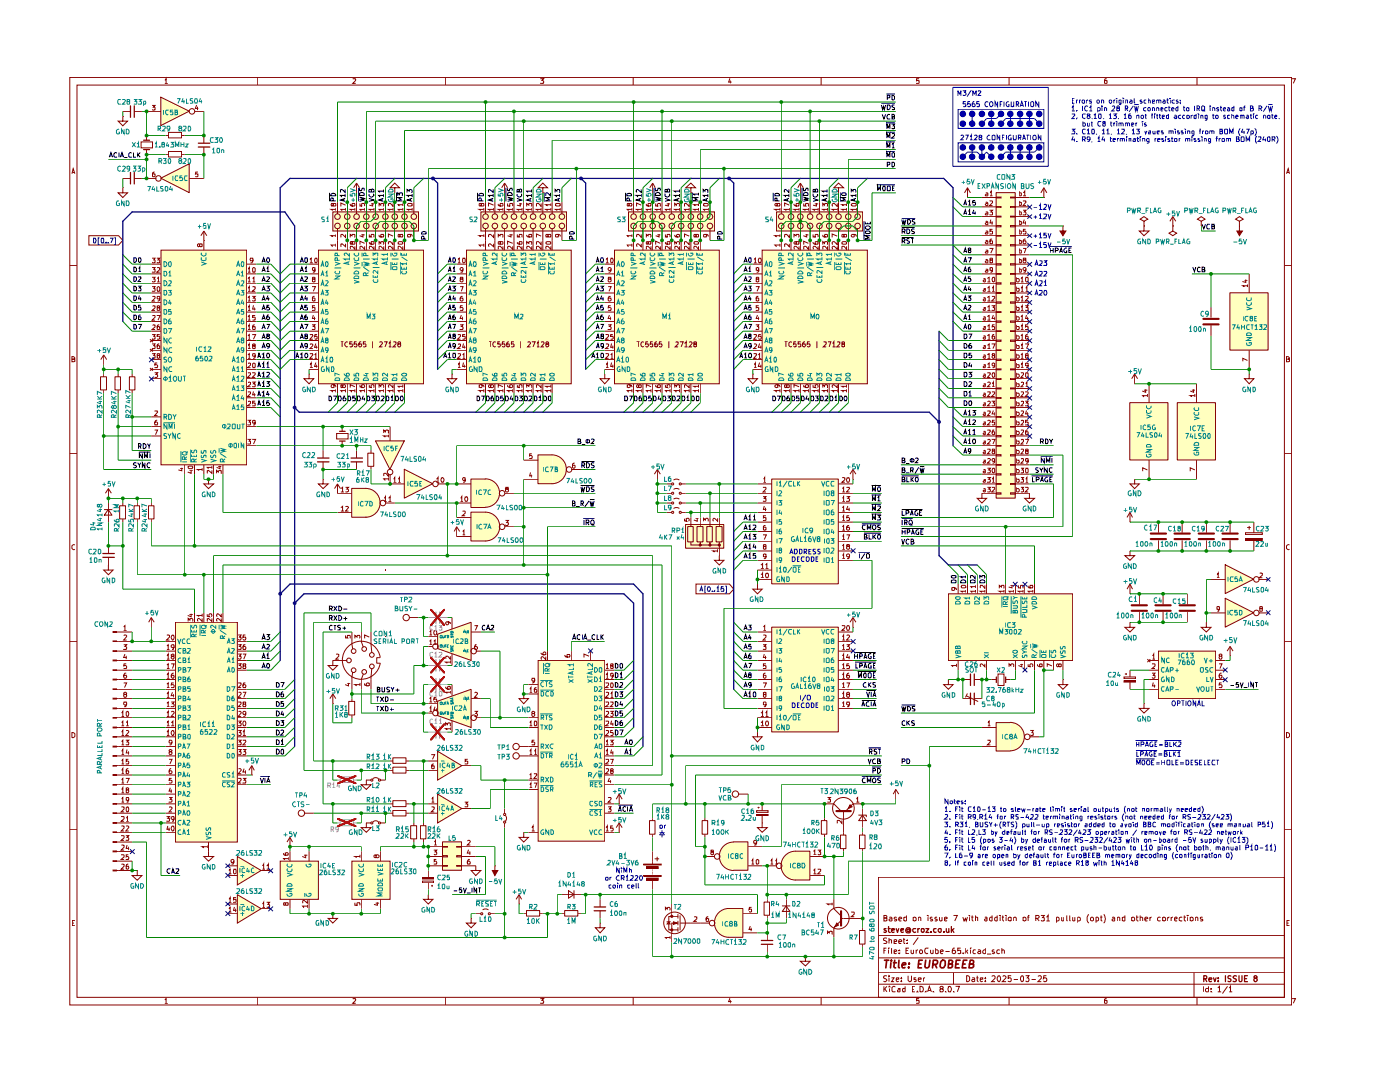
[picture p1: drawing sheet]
<svg xmlns="http://www.w3.org/2000/svg" width="279mm" height="216mm" viewBox="0 0 279 216" stroke-linecap="round" stroke-linejoin="round" font-family="sans-serif">
<g fill="none" stroke="#860000" stroke-width=".2">
<path d="M13.9 15.5h243.9v185h-243.9zM15.4 17h240.9v182h-240.9zM32.9 16l.2-.3v.9M32.9 16.6h.6M51.4 15.5v1.5M70.4 15.8l.5-.1 .1 .2-.6 .7h.6M88.9 15.5v1.5M107.8 15.7h.7l-.3 .3 .3 .2-.1 .4h-.6M126.4 15.5v1.5M145.7 15.6l-.3 .8h.6M145.8 16v.6M163.9 15.5v1.5"/>
<path d="M183.4 15.7h-.5v.4h.5v.5h-.5M201.4 15.5v1.5M220.9 15.7h-.3l-.2 .3v.6h.5v-.5l-.3-.1-.2 .2M238.9 15.5v1.5M257.9 15.7h.6l-.4 .9M14.4 34.7l.2-1 .3 1M14.4 34.4h.5M256.8 34.7l.3-1 .2 1M256.8 34.4h.5M13.9 53h1.5M256.3 53h1.5M14.4 71.7h.3l.2-.3-.2-.2h-.3v1h.4l.1-.1v-.3l-.2-.1"/>
<path d="M256.8 71.7h.3l.2-.3-.2-.2h-.3v1h.4l.1-.1v-.3l-.2-.1M13.9 90.5h1.5M256.3 90.5h1.5M14.9 108.8l-.2-.1-.3 .2v.5l.3 .3 .2-.1M257.3 108.8l-.2-.1-.3 .2v.5l.3 .3 .2-.1M13.9 128h1.5M256.3 128h1.5M14.4 146.2h.2l.3 .2v.5l-.3 .3h-.2zM256.8 146.2h.2l.3 .2v.5l-.3 .3h-.2zM13.9 165.5h1.5M175.3 175h81v24h-81zM256.3 165.5h1.5"/>
<path d="M14.4 184.2h.4M14.9 183.7h-.5v1h.5M32.9 199.5l.2-.2v.9M51.4 199v1.5M70.4 199.3h.5l.1 .1-.6 .8h.6M88.9 199v1.5M107.8 199.3h.7l-.3 .3 .3 .2-.1 .4-.6-.1M126.4 199v1.5M145.7 199.2l-.3 .7h.6M145.8 199.5v.7M163.9 199v1.5M175.3 196.4h81"/>
<path d="M175.3 194.1h81M175.3 191.1h81M175.3 186.6h81M176.4 183.2l.5-.1 .1-.3-.2-.1h-.4v1.1h.4l.2-.1v-.4l-.3-.1M176.4 196.8v1.1M176.4 189.7h.3M176.6 197.3l.4 .6M176.9 189.2h-.5v1.1M177 194.8h-.6v.4l.3 .1 .3 .3-.3 .3-.4-.1M177 187.2h-.4l-.3 .1 .1 .4 .6 .2-.2 .4h-.5M177 196.8l-.6 .7M177.3 189.2v.1"/>
<path d="M177.3 189.5v.8M177.4 194.7v.2M177.4 187.7l.2-.2 .3 .1v.7M177.4 187.2v1.1M177.4 195.1v.8M177.5 196.8v.1M177.5 183.1l.3-.1 .2 .2v.6M177.5 197.2v.7M177.9 195.1h.5l-.5 .8h.5M177.9 189.2l.1 1.1M178 183.3l-.6 .2 .2 .3 .4-.1M178.4 189.9l.5-.1v-.2h-.5v.6h.5"/>
<path d="M178.4 187.9l.5-.1v-.2h-.5v.7h.5M178.7 196.9l-.3-.1-.4 .3 .1 .7h.6M178.9 195.5l.5-.1v-.3h-.5v.2v.4l.1 .2 .4-.1M178.9 183.1l-.3-.1-.2 .2 .2 .2h.3v.3h-.5M179.2 197.2h.4v.7h-.4l-.1-.2 .2-.2h.3M179.4 187.9l.6-.1-.2-.3-.4 .2v.4l.1 .2h.4M179.4 183.4l.6-.1-.2-.3-.4 .2v.4l.1 .2 .4-.1M179.5 190.2v.1M179.5 189.6v.1M179.9 195.7v.2M179.9 195.1v.2M180.2 187.5h.4"/>
<path d="M180.4 187.2v.9l.2 .2M180.6 196.8v1.1h-.4v-.7h.4M180.8 189.7h.4M180.9 183.1h-.5v.6h.5M180.9 182.7v1.1M181.1 188.2v.1M181.1 187.6v.1M181.2 194.7v.9l.3 .3 .3-.1 .1-.2v-.9M181.4 189.2h-.6v1.1h.6M181.8 189.5v.6l.2 .2 .3-.1M182.1 197.4h.3M182.2 183.1h.6v.6h-.6z"/>
<path d="M182.3 189.5v.8M182.6 196.8h-.5v1.1h.5M182.8 195.1h-.4v.4h.4v.3h-.4M182.8 189.5v.8M183.1 197.8v.1M183.2 189.5l-.4 .3M183.3 195.5l.6-.1-.1-.3h-.5v.2v.4l.1 .2 .4-.1M183.3 183.1l.3-.1 .2 .2v.6M183.3 187.1l-1.1 1.4M183.3 183v.8M183.4 199.3h-.5v.4h.5l-.1 .5-.4-.1M183.6 196.8a.61 .61 0 0 1 .6 .4 .61 .61 0 0 1-.2 .7h-.4z"/>
<path d="M183.6 189.6h.4v.6l-.3 .1-.2-.2zM184.3 195.1v.8M184.6 195.1l-.3 .2M184.8 197.8v.1M185.1 197.9l.4-1.1 .4 1.1M185.2 189.3l-.4-.1a.55 .55 0 0 0-.3 .7 .55 .55 0 0 0 .7 .3M185.2 182.7v.1M185.2 197.7h.6M185.2 183v.8M185.7 189.5v.6l.2 .2 .3-.1M186.1 183.1l-.3-.1-.2 .3 .5 .3-.1 .2-.4-.1M186.2 197.8v.1"/>
<path d="M186.2 189.5v.8M186.7 189.6l.4-.1 .1 .2v.5h-.5M186.7 189.2v1.1M187 183.1l-.3-.1-.1 .3 .5 .3-.2 .2-.3-.1M187.5 183v.6l.2 .2 .3-.1M187.7 189.9l.6-.1-.2-.3-.4 .2v.4l.1 .2 .4-.1M187.8 197.3l-.2-.2 .1-.2h.5v.3l-.6 .3 .1 .4h.4l.2-.2v-.2l-.3-.2M188 183v.8M188.5 183.4l.5-.1v-.2h-.5v.6h.5M188.7 197.8v.1M188.7 189.9h.8M189.3 196.9l.2-.1a.74 .74 0 0 1 .2 1.1l-.4-.1z"/>
<path d="M190.3 197.8v.1M190.3 182.7h.8l-.6 1.1M190.3 194.1v2.3M190.5 189.2l-.3 .1-.2 .8 .3 .2 .4-.2-.1-.4-.3-.1-.3 .2M190.7 196.8h.8l-.4 1.1M191.7 189.2h-.6v.5h.6v.5h-.6M192.2 183l.2 .8 .3-.5 .1 .5 .3-.8M192.2 190.2v.1M192.7 189.2v1.1M192.9 194.7l.4 .1 .2 .2v.6l-.3 .3h-.3zM192.9 189.9l.3 .4M193.2 189.5l-.5 .4"/>
<path d="M193.5 182.7v.1M193.5 183v.8M193.7 189.2v.1M193.7 189.5v.8M193.8 183h.5M194 195.1h.4l.1 .8M194 182.7v.9l.3 .2M194.5 195.4l-.5 .1-.1 .1 .2 .3 .4-.1M194.7 189.6l-.3-.1-.2 .3v.3l.2 .2 .3-.1M194.7 183.1h.4v.7M194.7 182.7v1.1M194.9 195.1h.4"/>
<path d="M195 194.7v1l.3 .2M195.2 189.6l.3-.1 .2 .2v.6M195.6 195.5l.5-.1v-.3h-.4l-.1 .2v.4l.2 .2 .3-.1M195.7 189.8l-.6 .2 .2 .3 .4-.1M196.6 183.1h.4v.7M196.6 195.7v.2M196.6 195.1v.2M196.7 189.6l-.3-.1-.3 .3 .1 .4h.5M196.7 189.2v1.1M197 183.3l-.5 .2 .1 .3 .4-.1M197 190.4h.8M198 194.9l.4-.2 .2 .2v.3l-.7 .7h.7"/>
<path d="M198 183.1l-.3-.1-.2 .3 .1 .4h.4M198 182.7v1.1M198.4 189.6l-.2-.1-.2 .3 .5 .3-.2 .2-.3-.1M199 183.1l-.2-.1-.3 .3 .1 .4h.4M199 182.7v1.1M199.2 194.8l.1-.1a.67 .67 0 0 1 0 1.2 .7 .7 0 0 1-.1-1.1zM199.5 189.6l-.3-.1-.3 .3 .1 .4h.5M199.6 182.7v.1M199.6 183v.8M199.9 189.7l.2-.2 .3 .2v.6M199.9 189.2v1.1M199.9 183h.5"/>
<path d="M200.1 194.9l.4-.2 .3 .3-.8 .9h.8M200.1 182.7v.9l.3 .2M200.8 182.7v.1M200.8 183v.8M201.3 183.1h.5v.6l-.3 .1-.3-.2zM201.4 199v1.5M201.8 194.7h-.6v.6l.2-.2 .4 .2v.4l-.2 .2-.4-.2M202.3 183.1l.3-.1 .2 .2v.6M202.3 195.5h.9M202.3 183v.8M203.9 194.7l.4 .2v.7l-.3 .3a.71 .71 0 0 1-.1-1.2zM204.2 183.1h.5l.1 .5-.3 .2-.3-.1z"/>
<path d="M204.7 194.7h.7l-.4 .4h.2l.2 .3-.1 .4-.4 .1-.2-.2M205 183h.4M205.4 182.7l-.2 .1v1M205.9 195.5h.8M206.7 183.3h.4l.3-.5-.2-.1h-.5v1.1M207 183.3l.4 .5M207.2 194.9l.4-.2 .2 .2v.3l-.7 .7h.7M207.7 182.7h.7l-.3 .4 .3 .1v.5h-.7M208.8 194.7h-.5l-.1 .6 .2-.2 .4 .1v.6l-.4 .1-.2-.2M208.8 183l.4-.3v1.1M208.8 183.8h.7M210.9 183.1l.2-.1 .3 .3-.1 .4h-.4"/>
<path d="M210.9 183v1.1M211.9 183v.7h.4M212.3 183v.8M212.9 182.7v1l.2 .1M213.5 182.7v1l.2 .1M214.1 183v.7h.4M214.5 183v.8M215.1 183.1l.2-.1 .3 .3-.1 .4h-.4M215.1 183v1.1M217.3 182.5h-.1a1.18 1.18 0 0 0 .1 1.7M217.7 183.1h.4v.6l-.2 .1-.3-.2zM218.7 183.1l.3-.1 .2 .3v.4h-.5"/>
<path d="M218.7 183v1.1M219.6 183h.4M219.8 182.7v1l.2 .1M220.3 182.5a1.22 1.22 0 0 1 0 1.7M220.9 199.3l-.5 .1v.7h.5v-.4l-.3-.1-.2 .2M222 183.1l.3-.1 .2 .2v.6M222.5 183.3l-.5 .1v.3h.5M223 183.1l.3-.1 .2 .2v.6M223 183v.8M224.5 183.1h-.5v.6h.5M224.5 182.7v1.1M225.8 183.1h.6v.6h-.6z"/>
<path d="M226.8 183h.4M226.9 182.7v.9l.3 .2M227.5 183.1l.4-.1 .1 .2v.6M227.5 182.7v1.1M228.5 183.4l.6-.1-.2-.3-.4 .2v.4l.1 .2 .4-.1M229.5 183v.8M229.8 183l-.3 .3M231.6 183.1a.36 .36 0 0 0-.6 .2l.1 .4h.5M232 183.1h.5l.1 .5-.2 .2-.4-.1zM233 183v.8M233.4 183l-.4 .3M233.7 183v.8"/>
<path d="M234.1 183l-.4 .3M234.4 183.4l.5-.1-.1-.3-.4 .2v.4l.2 .2 .3-.1M235.9 183.1l-.3-.1-.3 .3 .1 .4h.5M236.3 183h.4M236.3 182.7v.9l.4 .2M237 182.7v.1M237 183v.8M237.5 183.1h.5l.1 .5-.2 .2-.4-.1zM238.3 194.1v4.9M238.5 183.1l.4-.1 .2 .2v.6M238.5 183v.8M238.9 199v1.5"/>
<path d="M240 183.1h-.4v.2l.4 .1 .1 .2-.2 .2-.3-.1M240.2 196.8v1.1M241.2 196.8v1.1h-.5l-.1-.2v-.3l.1-.2h.5M241.7 197.8v.1M241.7 197.2v.2M243 197.1l.4-.3v1.1M243 197.9h.7M245 196.8l-1 1.4M245.3 197.1l.3-.3v1.1M245.3 197.9h.6M256.8 184.2h.4M257.3 183.7h-.5v1h.5"/>
<path d="M257.9 199.3h.6l-.4 .9M32.9 200.2h.6"/>
</g>
<g fill="none" stroke="#860000" stroke-width=".25">
<path d="M176.8 185.3h-.3l-.1 .2 .5 .4-.2 .2-.3-.1M177.2 185.3h.5M177.3 184.9v1l.4 .2M177.9 185.6l.6-.1-.1-.2h-.4l-.1 .2v.4l.2 .2 .3-.1M178.9 185.3l.2 .8 .3-.8M179.8 185.6l.5-.1v-.2h-.4l-.1 .2v.4l.2 .2 .3-.1M181.5 185.5l-.3-.1-.2 .1 .1 .4 .4-.1M181.5 185.4l.1 .5 .1-.1v-.3l-.2-.4h-.4l-.4 .5 .4 .5h.6M182.8 185.3h-.5l-.1 .2v.3l.2 .3 .4-.1M183.2 185.3v.8M183.5 185.3l-.3 .2M183.9 185.3h.5v.2v.3l-.2 .3-.3-.3z"/>
<path d="M184.8 185.3h.6l-.6 .8h.6M185.8 185.9v.2M186.8 185.3h-.4l-.1 .2 .1 .5h.4M187.2 185.5l.2-.2h.3l.1 .6-.3 .2-.3-.3zM188.3 185.9v.2M188.8 185.3v.6l.2 .2 .4-.2M189.4 185.3v.8M189.9 184.9v1.2M190 185.5l.4 .6M190.4 185.3l-.5 .4M240.2 195.3h.5l.1-.4-.1-.2h-.5v1.2M240.5 195.3l.3 .6"/>
<path d="M241.3 195.5l.6-.1-.1-.3h-.5v.2v.4l.1 .2 .4-.1M242.2 195.1l.2 .8 .3-.8M243.1 195.7v.2M243.1 195.1v.2M244.6 194.7v1.2M245.7 194.8l-.5-.1-.1 .2v.2l.6 .4-.2 .4-.4-.1M246.8 194.8l-.5-.1-.2 .2 .2 .4 .4 .1v.4h-.6M247.3 194.7v1l.1 .2 .5-.2v-1M248.4 195.3h.4M249 194.7h-.6v1.2h.6M250.5 195.2l-.3-.3 .3-.2 .4 .2-.2 .2a.4 .4 0 0 0-.4 .3 .4 .4 0 0 0 .2 .5l.4-.3-.1-.3-.1-.1"/>
</g>
<g fill="none" stroke="#860000" stroke-width=".34">
<path d="M176.5 191.6h.9M177 191.6l-.2 1.5M177.8 192.1l-.1 1M177.9 191.6v.2M178.3 192.1h.6M178.6 191.6l-.2 1.3 .3 .2M179.4 191.6l-.1 1.4 .2 .1M180 192.6l.8-.2v-.2l-.5-.1-.2 .3v.6h.5M181.4 193v.1M181.4 192.2v.2M183.3 192.4h.5M184.1 191.6h-.7l-.2 1.5h.7"/>
<path d="M184.7 191.6v1.4a.52 .52 0 0 0 .7-.1l.2-1.3M186.2 192.4h.7l.2-.6-.2-.2h-.6l-.2 1.5M186.6 192.4l.3 .7M187.8 191.9a.47 .47 0 0 1 .4-.3 .47 .47 0 0 1 .4 .3v.7a.6 .6 0 0 1-.7 .5 1.01 1.01 0 0 1-.1-1.2zM189.3 192.4h.5l.4-.5-.1-.1-.2-.2h-.5l-.2 1.5h.5l.4-.2v-.5h-.3M190.8 192.4h.5M191.6 191.6h-.8l-.1 1.5h.7M192.1 192.4h.5M193 191.6h-.7l-.3 1.5h.8M193.5 192.4l.6-.1 .2-.5-.2-.2h-.5l-.2 1.5h.6l.3-.2v-.5h-.3"/>
</g>
<g fill="#0000c6">
<circle cx="197.8" cy="31.3" r=".55"/>
<circle cx="201.6" cy="29.4" r=".55"/>
<circle cx="194" cy="31.3" r=".55"/>
<circle cx="194" cy="29.4" r=".55"/>
<circle cx="196" cy="29.4" r=".55"/>
<circle cx="207.4" cy="29.4" r=".55"/>
<circle cx="205.4" cy="29.4" r=".55"/>
<circle cx="203.6" cy="29.4" r=".55"/>
<circle cx="207.4" cy="31.3" r=".55"/>
<circle cx="205.4" cy="31.3" r=".55"/>
<circle cx="203.6" cy="31.3" r=".55"/>
<circle cx="205.4" cy="22.7" r=".55"/>
<circle cx="207.4" cy="22.7" r=".55"/>
<circle cx="203.6" cy="22.7" r=".55"/>
<circle cx="192.2" cy="24.7" r=".55"/>
<circle cx="192.2" cy="22.7" r=".55"/>
<circle cx="201.6" cy="31.3" r=".55"/>
<circle cx="199.8" cy="31.3" r=".55"/>
<circle cx="197.8" cy="29.4" r=".55"/>
<circle cx="199.8" cy="29.4" r=".55"/>
<circle cx="196" cy="31.3" r=".55"/>
<circle cx="192.2" cy="31.3" r=".55"/>
<circle cx="192.2" cy="29.4" r=".55"/>
<circle cx="201.6" cy="22.7" r=".55"/>
<circle cx="199.8" cy="22.7" r=".55"/>
<circle cx="199.8" cy="24.7" r=".55"/>
<circle cx="197.8" cy="22.7" r=".55"/>
<circle cx="197.8" cy="24.7" r=".55"/>
<circle cx="194" cy="22.7" r=".55"/>
<circle cx="194" cy="24.7" r=".55"/>
<circle cx="196" cy="22.7" r=".55"/>
<circle cx="196" cy="24.7" r=".55"/>
<circle cx="205.4" cy="24.7" r=".55"/>
<circle cx="207.4" cy="24.7" r=".55"/>
<circle cx="201.6" cy="24.7" r=".55"/>
<circle cx="203.6" cy="24.7" r=".55"/>
</g>
<g fill="#ffffbf">
<path d="M32.1 49.9h17.1v42.9h-17.1z"/>
<path d="M32.1 35.6l5.7-2.9v5.8z"/>
<path d="M32.1 19.4l5.7 2.8-5.7 2.9z"/>
</g>
<path d="M67.5 154.9l3.5 1.4M71 154.9l-3.5 1.4" fill="none" stroke="#df0000" stroke-width=".34"/>
<g fill="#ffffbf">
<path d="M73 97.5a2.88 2.88 0 0 1 2.9 2.9 2.88 2.88 0 0 1-2.9 2.9z"/>
<path d="M70.2 97.5h2.9v5.8h-2.9z"/>
</g>
<path d="M86 121.7l2.6 3M88.6 121.7l-2.6 3" fill="none" stroke="#df0000" stroke-width=".34"/>
<g fill="#ffffbf">
<path d="M87.3 126.5l6.7-2.3v7.6l-6.7-2.4z"/>
<path d="M55.9 171.8h7.6v7.7h-7.6z"/>
<path d="M47.4 178.5l4.7 2.8-4.7 2.9z"/>
<path d="M47.4 170.9l4.7 2.8-4.7 2.9z"/>
<path d="M35 124.2h12.4v43.8h-12.4z"/>
</g>
<path d="M67.5 163.4l3.5 1.4M71 163.4l-3.5 1.4" fill="none" stroke="#df0000" stroke-width=".34"/>
<path d="M87.3 149.9l4.9 2.9-4.9 2.9z" fill="#ffffbf"/>
<path d="M86 135l2.6 3M88.6 135l-2.6 3" fill="none" stroke="#df0000" stroke-width=".34"/>
<path d="M87.3 139.9l6.7-2.4v7.7l-6.7-2.4z" fill="#ffffbf"/>
<path d="M86 131.2l2.6 3M88.6 131.2l-2.6 3M86 144.5l2.6 3.1M88.6 144.5l-2.6 3.1" fill="none" stroke="#df0000" stroke-width=".34"/>
<g fill="#ffffbf">
<path d="M88.3 168h3.9v5.7h-3.9z"/>
<path d="M87.3 158.5l4.9 2.8-4.9 2.9z"/>
<path d="M136.9 104.7h7.6v4.7h-7.6z"/>
<path d="M96.9 102.2a2.88 2.88 0 0 1 2.9 2.9 2.88 2.88 0 0 1-2.9 2.9z"/>
<path d="M94 102.2h2.9v5.8h-2.9z"/>
<path d="M107.4 131.8h13.3v36.1h-13.3z"/>
<path d="M70.2 171.8h7.7v7.7h-7.7z"/>
<path d="M66.4 42.3h17.1v3.8h-17.1z"/>
<path d="M63.5 49.9h21v26.7h-21z"/>
<path d="M96.9 95.6a2.84 2.84 0 0 1 2.8 2.8 2.84 2.84 0 0 1-2.8 2.9z"/>
<path d="M94 95.6h2.9v5.7h-2.9z"/>
<path d="M110.2 90.8a2.88 2.88 0 0 1 2.9 2.9 2.88 2.88 0 0 1-2.9 2.9z"/>
<path d="M107.4 90.8h2.8v5.8h-2.8z"/>
<path d="M122.6 49.9h21v26.7h-21z"/>
<path d="M125.4 42.3h17.2v3.8h-17.2z"/>
<path d="M80.7 93.7l5.7 2.9-5.7 2.8z"/>
<path d="M75 88h5.7l-2.8 5.7z"/>
<path d="M96 42.3h17.1v3.8h-17.1z"/>
<path d="M93.1 49.9h20.9v26.7h-20.9z"/>
<path d="M152.1 49.9h21v26.7h-21z"/>
<path d="M155 42.3h17.2v3.8h-17.2z"/>
<path d="M154.1 125.2h13.2v20.9h-13.2z"/>
<path d="M244.6 119.4l5.6 2.9-5.6 2.9z"/>
<path d="M231.2 129.9h11.4v9.5h-11.4z"/>
<path d="M201.6 144.2a2.84 2.84 0 0 1 2.9 2.8 2.84 2.84 0 0 1-2.9 2.9z"/>
<path d="M198.8 144.2h2.8v5.7h-2.8z"/>
<path d="M189.3 118.5h24.8v13.3h-24.8z"/>
<path d="M157 170.5l1.1-.5 .7-.1v5.7a2.88 2.88 0 0 1-2.7-1.9 2.88 2.88 0 0 1 .9-3.2z"/>
<path d="M158.8 169.9h2.9v5.7h-2.9z"/>
<path d="M144.7 168.7l1.1-.6h.6v5.6a2.84 2.84 0 0 1-2.6-1.9 2.84 2.84 0 0 1 .9-3.1z"/>
<path d="M146.4 168h2.9v5.7h-2.9z"/>
<path d="M143.7 182l1.1-.6 .7-.1v5.8a2.88 2.88 0 0 1-2.7-2 2.88 2.88 0 0 1 .9-3.1z"/>
<path d="M145.5 181.3h2.8v5.8h-2.8z"/>
<path d="M235 80.4h7.6v11.4h-7.6z"/>
<path d="M225.5 80.4h7.6v11.4h-7.6z"/>
<path d="M245.5 58.5h7.6v11.4h-7.6z"/>
<path d="M198.8 38.5h3.8v60.9h-3.8z"/>
<path d="M154.1 95.6h13.2v20.9h-13.2z"/>
<path d="M244.6 112.7l5.6 2.9-5.6 2.9z"/>
</g>
<g fill="none" stroke="#000" stroke-width=".2">
<path d="M21.8 31.4l.3-1 .4 1M21.9 31.1h.4M23.3 30.5l-.3-.1-.3 .3v.5l.2 .2 .4-.1M23.7 30.4v1M24 31.4l.3-1 .4 1M24.1 31.1h.5M24.8 31.5h.6M26.3 30.5l-.3-.1-.3 .3v.5l.2 .2 .4-.1M26.6 30.4v1h.5M27.4 30.4v1M27.6 30.9l.4 .5M28 30.4l-.6 .6"/>
<path d="M65.7 38.5v1.7M66.1 38.7a.53 .53 0 0 1 .6-.1 .53 .53 0 0 1 .3 .5h-1zM68.6 39.7v.4M68.9 39.6l-1 .3 1 .3M68.9 39h-1l.3 .3M68.9 37.8v.6l-.7-.6-.3 .1 .1 .5M68.9 38.7v.6M71.5 37.5v2.7M71.8 39.3l.9 .3-.7 .2 .7 .1-.9 .3M71.8 37.5v.6h.3l.2-.6 .4 .1v.5M71.8 38.5h.7l.2 .2v.3h-.9zM26.7 57.1h.3l.2 .3v.5l-.1 .1h-.4z"/>
<path d="M26.7 55.2h.4l.1 .2v.5l-.2 .3h-.3zM26.7 59.1h.4l.1 .1v.5l-.2 .3h-.3zM26.7 51.4h.4l.1 .2v.5l-.2 .3h-.3zM26.7 53.3h.3l.2 .3v.5l-.1 .1h-.4zM27.6 57.1h.6l-.4 .3h.2l.2 .3-.1 .3h-.5M27.6 55.3l.5-.1 .1 .3-.6 .7h.6M27.6 53.6l.3-.3v.9M27.6 54.2h.6M27.7 51.4a.47 .47 0 0 1 .5 .5 .47 .47 0 0 1-.4 .5l-.2-.2zM27.8 59l-.2 .6h.6M28.1 59.3v.7M52.3 60l.3-.9 .4 .9"/>
<path d="M52.3 56.2l.3-1 .4 1M52.3 58l.3-.9 .4 .9M52.3 52.4l.3-1 .4 1M52.3 54.2l.3-.9 .4 .9M52.4 59.7h.5M52.4 57.8h.5M52.4 55.9h.5M52.4 52.1h.5M52.4 54h.5M53.2 55.3l.4-.1 .2 .2-.6 .8h.6M53.2 57.1h.6l-.3 .3 .3 .3v.2l-.2 .1h-.4M53.2 53.6l.3-.3v.9"/>
<path d="M53.2 54.2h.6M53.3 51.5l.1-.1a.47 .47 0 0 1 .4 .5 .47 .47 0 0 1-.3 .5l-.3-.4zM53.5 59l-.3 .6h.6M53.6 59.3v.7M59.9 58l.3-.9 .4 .9M59.9 60l.3-.9 .4 .9M59.9 56.2l.3-1 .4 1M59.9 52.4l.3-1 .4 1M59.9 54.2l.3-.9 .4 .9M60 59.7h.4M60 57.8h.4M60 55.9h.4"/>
<path d="M60 52.1h.4M60 54h.4M60.7 57.1h.6l-.3 .3 .3 .2v.4h-.6M60.8 55.3l.5-.1v.4l-.6 .6h.6M60.8 53.6l.3-.3v.9M60.8 54.2h.5M60.9 51.4h.4v.2v.6l-.1 .2-.4-.2zM61 59l-.2 .6h.6M61.3 59.3v.7M66.5 40.1v-.5l-.3-.1-.2 .2v.4h1M26.7 62.9h.4l.1 .1v.5l-.2 .3h-.3zM26.7 60.9h.3l.2 .3v.5l-.1 .1h-.4z"/>
<path d="M26.7 64.7h.3l.2 .3v.5l-.1 .2h-.4zM27.6 64.7h.6l-.4 1M28.1 62.9l-.5 .1v.7l.4 .1 .2-.2-.2-.4-.4 .2M28.1 60.9h-.5v.5l.1-.1h.3l.2 .2-.1 .3h-.5M51.4 71.4l.3-.9 .3 .9M51.4 73.3l.3-1 .3 1M51.4 75.2l.3-.9 .3 .9M51.4 79l.3-.9 .3 .9M51.4 77.1l.3-.9 .3 .9M51.5 71.2h.4M51.5 73h.4M51.5 75h.4"/>
<path d="M51.5 78.8h.4M51.5 76.8h.4M52.3 63.8l.3-.9 .4 .9M52.3 61.8l.3-.9 .4 .9M52.3 70.7l.3-.2v.9M52.3 72.6l.3-.3v1M52.3 69.5l.3-1 .4 1M52.3 74.5l.3-.2v.9M52.3 78.4l.3-.3v.9M52.3 76.4l.3-.2v.9M52.3 65.7l.3-1 .4 1M52.3 67.6l.3-.9 .4 .9"/>
<path d="M52.3 71.4h.6M52.3 73.3h.6M52.3 75.2h.6M52.3 79h.6M52.3 77.1h.6M52.4 63.5h.5M52.4 61.6h.5M52.4 65.4h.5M52.4 69.2h.5M52.4 67.4h.5M53.2 72.6l.3-.3v1M53.2 74.4l.4-.1 .2 .2-.6 .7h.6"/>
<path d="M53.2 76.2h.6l-.3 .3 .3 .3v.1l-.2 .2-.4-.1M53.2 64.7h.6l-.4 1M53.2 73.3h.6M53.3 70.6l.1-.1a.47 .47 0 0 1 .4 .4 .47 .47 0 0 1-.3 .5l-.3-.3zM53.4 67.1l-.2-.3 .1-.1h.3l.2 .1-.6 .5 .2 .3 .4-.2v-.1l-.2-.2M53.5 78l-.3 .7h.6M53.6 62.9h-.2a.6 .6 0 0 0 0 .9l.4-.2v-.2l-.2-.2-.4 .2M53.6 78.4v.6M53.7 60.9h-.4l-.1 .5 .4-.1 .2 .4-.2 .1h-.4M53.7 80h-.4l-.1 .5 .4-.2 .2 .4-.2 .2-.4-.1M53.8 69l-.2 .1h-.3l-.1-.4 .2-.2 .4 .2-.1 .6-.4 .2M59.1 71.4l.2-.9 .3 .9"/>
<path d="M59.1 71.2h.5M59.9 61.8l.3-.9 .4 .9M59.9 65.7l.3-1 .4 1M59.9 69.5l.3-1 .4 1M59.9 70.7l.3-.2v.9M59.9 63.8l.3-.9 .4 .9M59.9 67.6l.3-.9 .4 .9M59.9 71.4h.6M60 63.5h.4M60 61.6h.4M60 65.4h.4M60 69.2h.4"/>
<path d="M60 67.4h.4M60.7 64.7h.7l-.4 1M60.9 70.6l.1-.1a.47 .47 0 0 1 .4 .4 .47 .47 0 0 1-.3 .5l-.3-.3zM61 67.1l-.2-.3 .5-.1v.2l-.5 .3v.3l.2 .1 .3-.1v-.3l-.1-.1M61.3 62.9l-.5 .1v.7h.5v-.4l-.3-.1-.2 .2M61.3 60.9h-.5v.5l.1-.1h.3l.1 .1v.4h-.5M61.3 69v.1h-.4l-.1-.5h.5v.7l-.4 .2M65.7 79h.3l.2 .3v.5l-.2 .2h-.3zM66.5 79h.7l-.4 1M67.5 79h.4l.1 .2 .1 .3-.2 .5h-.4zM68.9 79l-.3 .1a.65 .65 0 0 0-.1 .9h.4l.1-.5-.2-.1-.3 .1M69.5 79h.3l.2 .3v.5l-.2 .2h-.3z"/>
<path d="M70.9 79h-.5v.5h.5l-.1 .5-.4-.1M71.3 79h.5v.2l.1 .3-.1 .5h-.5zM72.5 79l-.2 .6h.6M72.7 79.4v.6M27.2 92.4l-.4-.1-.2 .3 .2 .2 .4 .2v.2l-.2 .1h-.4M27.5 92.3l.3 .5 .3-.5M27.6 89h.5l.1-.3-.2-.2h-.4v1M27.7 90.2h2.3M27.8 92.8v.5M27.9 89l.3 .5M28.4 90.5v.9l-.6-.9v.9M28.6 88.5a.52 .52 0 0 1 .6 .5 .52 .52 0 0 1-.6 .5z"/>
<path d="M28.8 91.4v-.9l.4 .6 .2-.6v.9M28.9 92.3v1l-.5-1v1M29.4 88.5l.4 .5 .2-.5M29.8 89v.5M29.9 92.5v-.1a.45 .45 0 0 0-.6 .4 .45 .45 0 0 0 .6 .5M29.9 90.5v.9M51.4 80.9l.3-.9 .3 .9M51.5 80.6h.4M52.3 80.2l.3-.2v.9M52.3 80.9h.6M65.7 121.5l.6-.1v-.3l-.6-.2v1M66 121.5l.3 .4"/>
<path d="M66.6 120.9l.7 1M67.3 120.9l-.7 1M67.6 120.9h.3l.2 .3a.46 .46 0 0 1-.2 .7h-.3zM68.5 121.5h.8M33.9 173.4h-.3a.46 .46 0 0 0-.2 .6l.3 .3 .2-.1M34.2 174.3l.3-.9 .3 .9M34.3 174h.5M35.1 173.4h.5l.1 .1-.6 .8h.6"/>
</g>
<g fill="none" stroke="#860000" stroke-width=".2">
<path d="M32.1 19.4l5.7 2.8-5.7 2.9zM24.5 23.2v1h.9l-.9 .9-.9-.9h.9M24.5 23.2h.1M24.5 37.5v1h.9l-.9 .9-.9-.9h.9M24.5 37.5h.1M24.5 22.2h1.5M24.5 35.6h1.5M26.8 22.2h1.5M26.8 35.6h1.5M28.2 28.3h2.2v1.2h-2.2zM29.3 22.2h2.8M29.3 35.6h1.9"/>
<path d="M29.3 27.1v.9M29.3 29.8v1.1M30.4 21h.5l-.3 .4 .3 .1v.4h-.5M30.9 34.3l-.4 .1-.1 .8h.5v-.4l-.3-.1-.2 .1M32.1 35.6l5.7-2.9v5.7zM33.1 30.9h.6M33.1 27.1h.6M33.6 30.2h2.6v1.1h-2.6zM33.6 26.4h2.6v1.1h-2.6zM36.3 30.9h.6M36.3 27.1h.6M37.8 35.6h2.9"/>
<path d="M38.8 22.2h1.9M39.2 21l-.2 .6h.6M39.4 21.3v.7M39.5 34.3h-.4l-.1 .5h.5v.4h-.5M40.7 27.1v1.5M40.7 29.3v1.6M71.2 38.5h.1M71.2 36.5v2M71.2 36.5l-.6 1M71.2 36.5l.6 1M17.7 47h6l.8 1-.8 .9h-6zM30.2 54.7h1.9"/>
<path d="M30.2 56.5h1.9M30.2 58.5h1.9M30.2 52.7h1.9M30.4 57.2h.5l-.2 .3 .2 .1v.4h-.5M30.4 55.3h.5l-.2 .4 .2 .1v.4h-.5M30.4 53.4h.5l-.2 .3 .2 .1v.4h-.5M30.4 51.5h.5l-.2 .4h.2v.5h-.5M30.4 59.2l.5-.1v.4l-.5 .6h.5M31.3 51.5h.6l-.4 .4h.4v.5h-.6M31.4 55.6l.2-.3v1M31.4 53.5h.5v.3l-.6 .5h.6M31.4 56.3h.5"/>
<path d="M31.5 57.2l.4 .2-.1 .7h-.3l-.1-.1v-.6zM31.9 59.5l-.1 .1h-.3l-.1-.4h.5l-.1 .8-.3 .1M32.1 49.9h17.1v42.9h-17.1zM39.8 48.8l.2-.2 .3 .1v.4l-.1 .1-.4-.1v-.3l-.1-.2-.3 .2 .2 .4 .2-.1M40.7 48h.1M40.7 46.1l-.6 .9M40.7 46.1v3.8M40.7 46.1l.6 .9M49.2 54.7h2M49.2 56.5h2M49.2 58.5h2M49.2 52.7h2"/>
<path d="M49.5 53.6l.2-.2v.9M49.5 55.6l.2-.3v1M49.5 57.4l.2-.2v.9M49.5 59.4l.2-.3v1M49.5 54.3h.5M49.5 56.3h.5M49.5 58.1h.5M50.3 59.1h.6l-.3 .4 .3 .1v.4h-.6M50.4 55.6l.3-.3v1M50.4 57.3h.5v.3l-.6 .5h.6M50.4 56.3h.5M50.5 51.9l-.1 .1h-.4l-.1-.1 .1-.4h.4a.67 .67 0 0 1-.2 1h-.2"/>
<path d="M50.6 53.4l.3 .2-.1 .7h-.3l-.1-.2v-.5zM20.1 75.2h1.2v2.6h-1.2zM20.7 72.8h.1M20.7 70.8l-.6 1M20.7 70.8v2M20.7 74.6v.6M20.7 77.9v.5M20.7 70.8l.6 1M22.9 75.2h1.1v2.6h-1.1zM23.6 74.6v.6M23.6 77.9v.5M25.8 75.2h1.1v2.6h-1.1z"/>
<path d="M26.4 74.6v.6M26.4 77.9v.5M29.9 67.7l.6 .6M29.9 69.6l.6 .5M29.9 73.4l.6 .6M30.2 60.3h1.9M30.2 62.3h1.9M30.2 64.1h1.9M30.2 66.1h1.9M30.2 67.9h1.9M30.2 69.9h1.9M30.2 71.8h1.9"/>
<path d="M30.2 73.7h1.9M30.2 75.6h1.9M30.4 66.8h.5l-.2 .3 .2 .1v.4h-.5M30.4 68.6h.5l-.2 .4h.2v.5h-.5M30.4 70.6h.5l-.2 .3 .2 .1v.4h-.5M30.4 64.9h.5v.3l-.5 .5h.5M30.4 63l.5-.1v.4l-.5 .6h.5M30.4 61.1h.5v.3l-.5 .5h.5M30.5 67.7l-.6 .6M30.5 69.6l-.6 .5M30.5 73.4l-.6 .6M30.9 74.4h.6l-.4 .3h.3l.1 .4-.2 .2-.4-.1"/>
<path d="M31.3 62.9h.7l-.5 1M31.4 72.4h-.5v.5l.4-.1 .2 .1-.1 .5-.5-.1M31.5 61.4l-.1-.1v-.2h.5v.2l-.5 .2 .1 .4 .4-.1v-.3l-.2-.1M31.5 70.9l-.1-.1 .1-.2 .4 .1-.1 .2-.4 .1v.4l.1 .1 .4-.1v-.4l-.2-.1M31.8 64.8l-.3 .1-.1 .8h.5v-.5h-.4l-.1 .1M31.8 68.6l-.3 .1-.1 .8h.5v-.5h-.4l-.1 .1M31.9 66.8h-.5v.4h.5v.4h-.5M49.2 60.3h2M49.2 62.3h2M49.2 64.1h2M49.2 66.1h2M49.2 67.9h2"/>
<path d="M49.2 69.9h2M49.2 71.8h2M49.2 73.7h2M49.2 75.6h2M49.2 77.5h2M49.2 79.4h2M49.5 61.3l.2-.3v.9M49.5 63.2l.2-.3v1M49.5 65.1l.2-.3v.9M49.5 67l.2-.2v.9M49.5 68.9l.2-.3v1M49.5 70.8l.2-.2v.9"/>
<path d="M49.5 72.5h.5v.4l-.6 .5h.6M49.5 74.5l.4-.1 .1 .3-.6 .6h.6M49.5 76.3h.5v.4l-.6 .5h.6M49.5 78.3l.4-.1 .1 .3-.6 .6h.6M49.5 60.1h.5M49.5 61.9h.5M49.5 63.9h.5M49.5 65.7h.5M49.5 67.7h.5M49.5 69.6h.5M49.5 71.5h.5M50.3 66.8h.7l-.4 .9"/>
<path d="M50.3 76.2h.6l-.3 .4 .3 .1v.4h-.6M50.4 74.5l.4-.1 .1 .3-.6 .6h.6M50.6 60.9l-.2 .8h.6M50.6 69h-.2v-.3h.5v.3l-.5 .1 .1 .5 .4-.1v-.4l-.1-.1M50.6 72.4l.3 .2-.1 .8h-.3l-.1-.2v-.6zM50.6 78.1l-.2 .7h.6M50.8 64.8l-.3 .1-.1 .8h.5v-.5h-.3l-.2 .1M50.8 61.3v.6M50.8 78.4v.7M50.9 62.9h-.5v.5h.5v.4h-.5M50.9 70.9l-.1 .2h-.3l-.1-.4h.5l-.1 .7-.3 .1M61.7 74.6v1h.9l-.9 1-1-1h1"/>
<path d="M61.7 74.6h.1M21.6 99.4h.1M21.6 97.5v1.9M21.6 97.5l-.6 .9M21.6 97.5l.6 .9M30.2 83.2h1.9M30.2 85.1h1.9M30.2 87h1.9M30.9 82.1l.5-.1 .1 .2-.6 .7h.6M30.9 85.8h.6l-.5 .9M31.4 83.9h-.4a.65 .65 0 0 0-.1 .9h.5l.1-.4-.2-.2-.4 .2M35.9 93.5h.6"/>
<path d="M36.3 93.3v.6l-.7-.1M36.9 92.8v1.8M37.5 93.1l.8-.1 .2 .3-.2 .2h-.6zM37.8 93.9h.7M38.1 93.9v.5l-.6-.2M38.8 92.8v1.8M40.3 93.7h-.9l.3 .2M40.3 93.4v.5M40.7 92.8v1.8M41.6 95.6v1h1l-1 .9-.9-.9h.9M41.6 95.6h.1M42.3 93.9v.5l-.7-.5h-.2v.5"/>
<path d="M42.3 93.3h-.9l.2 .2M42.3 93v.5M42.6 92.8v1.8M43.2 94.4v-.5l.4 .3 .2-.3h.4l-.1 .5M43.6 93.1h.6M43.9 92.9v.6l-.7-.2M44.5 92.8v1.8M49.2 81.3h2M49.2 88.9h2M49.2 85.1h2M49.4 87.7h.6l-.3 .3 .3 .1v.4h-.6M49.4 83.9h.6l-.3 .3 .3 .1v.4h-.6"/>
<path d="M49.5 80.1h.5v.4l-.6 .5h.6M50.3 87.7h.7l-.4 .9M50.9 80.1h-.5v.4h.5l-.1 .5-.4-.1M50.9 84.3l-.1 .2-.4-.1v-.5h.5v.7l-.4 .2M64.5 95.6v1h1l-1 .9-1-.9h1M64.5 95.6h.1M64.5 89.9v1.5M64.5 92.2v1.5M67.2 86.5h2.3v1.1h-2.3zM67.4 98.4h.1M67.4 96.6l-.6 .9M67.4 96.6v1.8"/>
<path d="M67.4 96.6l.5 .9M67.4 98.4h2.8M68 97.5l.4-.3v1M68 98.2h.6M68.3 85.1v1M68.3 88v.9M69 97.2h.6l-.4 .4 .4 .1v.3l-.3 .2-.3-.1M71.2 89.9v1.5M71.2 92.2v1.5M73 97.4a2.88 2.88 0 0 1 2.9 2.9 2.88 2.88 0 0 1-2.9 2.9M73.1 97.5h-2.9v5.7h2.9M73.4 90.4h1.2v2.6h-1.2z"/>
<path d="M74 89.9v.6M74 93.1v.6M76.7 99.4l.2-.3v.9M77.5 99.4l.4-.3v.9M20.8 101.7h1.6M21.6 101.7l.8 1.1h-1.6zM21.6 100.4v3.8M23.9 100.9h1.2v2.6h-1.2zM24.5 100.4v.6M24.5 103.6v.6M26.8 100.9h1.1v2.6h-1.1zM27.4 100.4v.6"/>
<path d="M27.4 103.6v.6M29.6 100.9h1.1v2.6h-1.1zM30.2 100.4v.6M30.2 103.6v.6M67.4 102.2h2.8M68 101.3l.4-.3v1M68 102h.6M69 101.1l.4-.1 .2 .2-.6 .8h.6M76.7 100h.5M76.9 113.7h.1M76.9 100.4h1.9M77.5 100h.6"/>
<path d="M91.1 107.1h.1M91.1 105.1l-.5 .9M91.1 105.1v2M91.1 105.1l.6 .9M23.2 131.8h.4M23.2 129.9h.4M23.2 126.1h.4M23.2 139.4h.4M23.2 137.5h.4M23.2 135.6h.4M23.2 133.7h.4M23.2 128h.4"/>
<path d="M66.4 131.8h2.9M67.1 130.6h.5v.3l-.6 .6h.6M69 126.8v.5h.4v-.5l.5 .1-.1 .4M69.3 136.4h.6M69.6 136.3v.6l-.7-.3M69.6 140h1.2v2.7h-1.2zM70.2 126.1v2.5l.2 .9M70.2 139.4v.6M70.4 134.1l-.2 1v2.4M70.8 127.4v-.6l.4 .3 .1-.3h.5v.6M71.8 136.6h-1l.4 .3M71.8 136.3v.6"/>
<path d="M72.1 128l.4 1.2M72.1 126.1v1.9M72.1 128a3.8 3.8 0 0 1 3.8 3.2M72.1 127.9a3.8 3.8 0 0 0-3.8 3.8 3.8 3.8 0 0 0 3.8 3.9M72.5 134.5l-.4 1.1v1.9M72.8 136.4l.1 .3a.65 .65 0 0 0 .8 .1v-.4l-.4-.1-.2 .1 .2 .5M73.7 127.1l-.9-.4v.7M74 126.1v2.5l.2 1.7M74.2 133.3l-.2 4.2M75.8 131.2h-.6v1.1h.6M75.9 132.3a3.8 3.8 0 0 1-3.8 3.2M81.7 123.2h1.8"/>
<path d="M85.5 127h1.8M85.5 129h.9M85.7 126l.3-.2v.9M85.7 128l.3-.3v1M85.7 126.7h.5M85.7 128.7h.5M86.6 128l.2-.3v1M86.6 128.7h.6M86.7 125.9l.1-.1a.47 .47 0 0 1 .4 .5 .47 .47 0 0 1-.5 .4l-.1-.3zM87.3 126.5l6.7-2.3v7.6l-6.7-2.4zM89.4 124.1l.1 .1v.3l-.4 .2-.2-.3 .2-.3 .8 .1v.3M89.9 132.1h-1l.3 .3"/>
<path d="M89.9 130.9v.6l-.5-.6h-.4v.5M89.9 131.8v.6M90.2 123.2v2.3M90.2 130.5v2.3M94 126.1h2M94.7 124.8h.6l-.4 1M95 129.9h1M95.1 128.7h-.2l-.2 .7 .1 .2h.3l.2-.2v-.2l-.3-.2-.3 .2M23.2 158.5h.4M23.2 156.6h.4M23.2 154.6h.4M23.2 152.8h.4"/>
<path d="M23.2 150.8h.4M23.2 149h.4M23.2 147h.4M23.2 145.2h.4M23.2 143.2h.4M23.2 141.4h.4M70.2 142.7v.5M73.1 155.7v.9h.9l-.9 .9-1-.9h1M73.1 155.7h.1M73.1 155.7h.9M74.1 155.5h.2l.1 .2-.1 .1h-.2l-.1-.1zM74.4 155.4a.84 .84 0 0 1 1.2 0"/>
<path d="M75.6 155.5h.2l.1 .2-.1 .1h-.2l-.1-.1zM75.9 155.7h1M22.6 173.6h.6v.2h-.6zM23.2 173.7h.4M23.2 171.8h.4M23.2 169.9h.4M23.2 168h.4M23.2 166.1h.4M23.2 164.2h.4M23.2 162.3h.4M23.2 160.4h.4M27.4 173.7v1h.9l-.9 .9-1-.9h1"/>
<path d="M27.4 173.7h.1M41.6 169.9v1h1l-1 .9-.9-.9h.9M41.6 169.9h.1M45.4 174.7h2M45.4 172.8h2M45.7 179.4l.2-.3v.9M45.7 173.7l.2-.3v1M45.7 174.4h.5M46.7 173.4h.3l.1 .2v.6l-.2 .2-.3-.2zM46.7 171.9l-.1 .2h-.4l-.1-.4 .3-.2 .3 .2-.2 .7h-.3M47.1 179.1h-.5v.4h.5l-.1 .5h-.4M47.4 178.5l4.7 2.8-4.7 2.9z"/>
<path d="M47.4 170.9l4.7 2.8-4.7 2.9zM52.1 173.7h2M52.4 172.8l.2-.4v1M52.4 173.4h.5M53.2 172.8l.4-.4v1M53.2 173.4h.6M55.9 171.8h7.6v7.7h-7.6zM56.6 170.2l.2 .4h.6l.1-.3-.1-.2-.5 .1v.4h.2M57.5 171.3h-.9l.3 .3M57.5 171.1v.5M57.9 169.9v1.9M57.9 179.5v1.8"/>
<path d="M60.7 170.6h.6M61 170.6v.6l-.7-.3M61.3 179.6v.6l-.6-.6-.3 .2 .1 .4M61.7 169.9v1.9M61.7 179.5v1.8M45.4 182.3h2M45.4 180.4h2M45.7 181.3l.2-.2v.9M45.7 182h.5M45.7 180h.5M46.8 181l-.2 .7h.6M47 181.3v.7"/>
<path d="M52.1 181.3h2M52.4 180.4l.2-.4v1.1M52.4 181.1h.5M53.2 180h.6l-.3 .5h.2v.5h-.5M56.9 180.3l.2-.2h.3l.1 .2-.1 .3h-.3l-.2-.4-.2-.1-.1 .5h.3v-.1M61.3 180.8h-.9l.3 .3M61.3 180.6v.5M66.4 182.3v1h1l-1 .9-.9-.9h.9M66.4 182.3h.1M94 183.3v.9h1l-1 .9-.9-.9h.9M94 183.3h.1M95 182.3h1"/>
<path d="M96 182.1h.2l.2 .2-.2 .2h-.2l-.1-.2zM96.3 181.6a.97 .97 0 0 1 1.2 0M97.6 182.1h.2l.1 .2-.1 .2h-.2l-.1-.2zM97.8 182.3h1"/>
<circle cx="31.6" cy="35.6" r=".55"/>
<circle cx="38.3" cy="22.2" r=".55"/>
<circle cx="76.4" cy="100.4" r=".55"/>
<circle cx="69.6" cy="131.8" r=".47"/>
<circle cx="70.6" cy="133.7" r=".47"/>
<circle cx="70.6" cy="129.9" r=".47"/>
<circle cx="72.7" cy="129.5" r=".47"/>
<circle cx="72.7" cy="134.1" r=".47"/>
<circle cx="74.2" cy="133" r=".47"/>
<circle cx="74.2" cy="130.7" r=".47"/>
<circle cx="81.1" cy="123.2" r=".64"/>
<circle cx="86.9" cy="129" r=".55"/>
<circle cx="94.5" cy="129.9" r=".55"/>
</g>
<g fill="none" stroke="#008485" stroke-width=".2">
<path d="M32.7 59.8a.52 .52 0 0 1 .6 .5 .52 .52 0 0 1-.6 .5zM32.7 58h.5l.1 .5-.2 .4h-.4zM32.7 56a.52 .52 0 0 1 .6 .5 .52 .52 0 0 1-.6 .5zM32.7 54.1l.5 .1 .1 .5-.2 .4h-.4zM32.7 52.2a.52 .52 0 0 1 .6 .5 .52 .52 0 0 1-.6 .5zM33.6 58h.6l-.3 .3 .3 .1v.4h-.6M33.7 56.1h.5v.3l-.6 .6h.6M33.7 54.4l.2-.3v1M33.7 52.4l.2-.2 .3 .2v.6l-.2 .2-.3-.2zM33.7 55.1h.5M33.9 59.8l-.2 .7h.5M40.2 52.3l.9 .3-.9 .4"/>
<path d="M40.3 51.4l-.1 .5 .4 .1 .5-.1-.1-.5M40.3 50.5l-.1 .3 .2 .2a.46 .46 0 0 0 .7-.2l-.1-.3M47.2 55.1l.3-1 .4 1M47.2 57l.3-1 .4 1M47.2 58.9l.3-.9 .4 .9M47.2 53.2l.3-1 .4 1M47.3 54.8h.5M47.3 56.7h.5M47.3 58.6h.5M47.3 52.9h.5M48.1 54.4l.3-.3v1M48.1 56.1h.5v.3l-.5 .6h.5"/>
<path d="M48.1 58h.5l-.2 .3 .2 .1v.4h-.5M48.1 55.1h.5M48.2 52.3l.3-.1 .1 .2v.6l-.1 .2a.68 .68 0 0 1-.3-.9zM48.4 59.8l-.3 .7h.6M32.7 65.6l.5 .1 .1 .4-.1 .3-.1 .1h-.4zM32.7 63.6a.52 .52 0 0 1 .6 .5 .52 .52 0 0 1-.6 .5zM32.7 61.8h.5l.1 .5-.1 .3-.1 .1h-.4zM32.9 75.2a.44 .44 0 0 1 .5 .4l-.2 .2h-.4l-.2-.3zM33 75.1v1M33.2 71.3h-.5v.4l.5 .1v.4h-.5M33.3 67.4v1.1l-.6-1.1v1.1M33.3 69.4v.9l-.6-.9v.9"/>
<path d="M33.3 73.2v.9l-.6-.9v.9M33.6 65.6h.6l-.4 .9M33.7 75.4l.3-.3v1M33.7 76.1h.5M33.8 71.2h.2a.6 .6 0 0 1 0 1.1h-.2a.6 .6 0 0 1 0-1.1zM34.1 63.6l-.4 .3v.7h.5l-.1-.5h-.4v.1M34.1 60.2v.6M34.2 61.8h-.5v.4h.5v.4h-.5M34.2 67.5l-.2-.1-.3 .5 .3 .6 .2-.1M34.2 69.5l-.3-.1-.2 .4 .2 .5 .3-.1M34.2 73.3l-.3-.1-.2 .4 .2 .5 .3-.1M34.8 75.1h.2a.6 .6 0 0 1 0 1h-.2a.6 .6 0 0 1 0-1z"/>
<path d="M35.6 75.1v.7l.3 .3h.1l.2-.3v-.7M36.5 75.1h.5M36.8 75.1v1M46.4 72.3l.2-1.1 .3 1.1M46.4 74.1l.2-.9 .3 .9M46.4 76.1l.2-1 .3 1M46.4 77.9l.2-.9 .3 .9M46.4 79.9l.2-1 .3 1M46.4 71.9h.5M46.4 73.9h.5M46.4 75.7h.5M46.4 77.7h.5"/>
<path d="M46.4 79.5h.5M47.2 60.8l.3-1 .4 1M47.2 62.7l.3-.9 .4 .9M47.2 64.6l.3-1 .4 1M47.2 66.5l.3-.9 .4 .9M47.2 68.5l.3-1.1 .4 1.1M47.2 70.3l.3-.9 .4 .9M47.2 71.6l.3-.4v1.1M47.2 73.4l.3-.2v.9M47.2 75.4l.3-.3v1M47.2 77.3l.3-.3v.9M47.2 79.2l.3-.3v1"/>
<path d="M47.2 72.3h.6M47.2 74.1h.6M47.2 76.1h.6M47.2 77.9h.6M47.2 79.9h.6M47.3 60.5h.5M47.3 62.4h.5M47.3 64.3h.5M47.3 66.3h.5M47.3 68.1h.5M47.3 70.1h.5M48.1 65.6h.6l-.4 .9"/>
<path d="M48.1 73.4l.3-.2v.9M48.1 75.1h.5v.4l-.5 .6h.5M48.1 77h.5l-.2 .3 .2 .1v.5h-.5M48.1 74.1h.5M48.2 71.3l.3-.1 .1 .3v.5l-.1 .3a.68 .68 0 0 1-.3-1zM48.3 67.9l-.2-.2 .1-.2h.4v.3l-.5 .2 .2 .5 .3-.1v-.5h-.1M48.4 78.9l-.3 .6h.6M48.6 63.6h-.2a.7 .7 0 0 0-.1 1h.3v-.5h-.4l-.1 .1M48.6 60.2v.6M48.6 79.2v.7M48.6 61.8h-.4l-.1 .4h.5v.4h-.5M48.6 69.8l-.1 .2-.4-.2 .1-.4 .4 .1v.6l-.1 .2h-.3"/>
<path d="M32.6 84.4h2.3M32.7 83.2h.5v-.4l-.5-.1v1M33 83.2l.3 .5M33.2 86.6h-.5v.3l.5 .2v.3h-.5M33.3 84.6v1l-.6-1v1M33.5 86.5l.3 .5 .4-.5M33.7 82.7a.52 .52 0 0 1 .6 .5 .52 .52 0 0 1-.6 .5zM33.7 85.6v-1l.4 .7 .2-.7v1M33.8 87v.5M34.5 82.7l.3 .5 .4-.5M34.8 83.2v.5M34.8 84.6v1"/>
<path d="M35 86.5v1l-.5-1v1M36 86.6l-.2-.1-.4 .2v.5l.4 .3 .2-.1M36.1 90v2.2M36.4 90.3a.69 .69 0 0 1 .9 0v.3a.69 .69 0 0 1-.9 0zM36.4 92.2h.9M36.9 91.7l-.1-.6-.4 .1v.5h.9M37.3 91.1l-.4 .4M37.4 90l-.3 .6M38 89.7v2.5M38.2 90.7v.4h1v-.4M38.3 89.8l-.1 .4 .3 .2 .2-.2 .2-.4h.2l.1 .2v.4M38.7 92.2v-.5h-.4l-.1 .5h1"/>
<path d="M38.7 90.9v.2M39.2 91.6l-.5 .3M40.2 91.7l.9 .2-.9 .3M40.2 90.8l.1 .5 .3-.1a.34 .34 0 0 1 .1-.3 .34 .34 0 0 1 .4 0v.4M40.2 89.9v.5h.4l.1-.4 .2-.1 .2 .1v.5M42 91.7l1.1 .2-1.1 .3M42.1 90.8l-.1 .3 .2 .2h.3l.2-.5 .4 .2-.1 .3M42.1 89.9l-.1 .4 .3 .2 .2-.2 .2-.4h.2l.2 .1-.1 .5M43.7 89.5v.8M43.9 90.5l1.3 .8M44 89.5l.9 .2-.7 .2 .7 .1-.9 .3M44.4 84.9l.3-.2 .3 .1 .1 .4-.4 .2-.3-.2z"/>
<path d="M44.5 92.2v-.5l-.2-.1-.3 .1v.5h.9M44.7 84.6v1M44.9 91.6l-.4 .3M45.4 84.7l.4-.1 .1 .4-.6 .6h.6M45.7 88.7l.2-.2 .4 .1 .1 .4-.5 .2-.2-.2zM46 88.4v1M46.4 81.7l.2-.9 .3 .9M46.4 84.7h.5v.9l-.5-.1zM46.4 81.5h.5M46.7 88.6l.4-.2v1l-.4-.2zM47.2 81.1l.3-.3v.9M47.2 81.7h.6"/>
<path d="M47.4 84.6l.1 1 .4-.1v-.9M47.6 88.4v1M48.2 84.6h.6M48.5 84.6v1M48.6 80.8h-.4l-.1 .4h.5v.5h-.5M48.6 88.4v1l-.5-1v1M87.9 126.8l.3 .1-.1 .4-.3-.1zM87.9 128.7h.3l-.1 .5-.3-.1zM88.3 126.8l.1 .5 .3-.1v-.4M88.3 128.7l.1 .5 .3-.1v-.4M88.8 126.8h.3M88.8 128.7h.3"/>
<path d="M88.9 126.8v.5M88.9 128.7v.5M89.3 126.8l.2 .1-.1 .4zM89.5 128.7a.26 .26 0 0 0-.2 .2 .26 .26 0 0 0 0 .3h.2M90 129.8v.2h.1l.1-.2h.3l-.1 .2M90 127v.2l.2-.2h.2v.2M90 126h.4l.1 .3h-.5zM90 128.8v.3h.4v-.3M90.2 129.6v-.3l-.2-.1v.4h.5M90.2 126.7l-.2-.3v.3h.5M90.5 129.2l-.3 .2M90.5 126.4l-.3 .2"/>
<path d="M92.5 125.9v.4M92.5 129.7v.4M93 129.7v.4l-.2-.4v.4M93 125.9v.4l-.2-.4v.4M93.3 125.9h.2v.4h-.2zM93.5 129.7h-.2v.4h.2M48 174.7h.7M48 172.8h.7M48.4 174.4v.7M57.3 174.2l1 .3-1 .4M57.3 177.3h1l-1 .5h1M57.4 178.4a.44 .44 0 0 0 .4 .5 .44 .44 0 0 0 .4-.6h-.3v.1"/>
<path d="M57.4 176.5l.1-.2h.5l.3 .5h-1zM57.4 173.4a.45 .45 0 0 0 .4 .6 .45 .45 0 0 0 .4-.6M57.4 172.4a.43 .43 0 0 0 .2 .7 .43 .43 0 0 0 .6-.3v-.4M60.8 178.2v.7M61.2 178.4a.44 .44 0 0 0 .5 .5 .44 .44 0 0 0 .3-.6h-.3v.1M61.2 172.4a.45 .45 0 0 0 .4 .6 .45 .45 0 0 0 .4-.6h-.3v.2M48 182.3h.7M48 180.5h.7M48.4 182v.8"/>
</g>
<g fill="none" stroke="#860000" stroke-width=".25">
<path d="M26 21.1v2.3M26 34.4v2.3M26.8 21.1v2.3M26.8 34.4v2.3M28.7 29.8h1.1M28.7 28h1.1M39.6 29.3h2.3M39.6 28.6h2.3M63.4 92.2h2.3M63.4 91.4h2.3M67.8 88h1.1M67.8 86.1h1.1"/>
<path d="M70.1 92.2h2.2M70.1 91.4h2.2"/>
</g>
<path d="M18.7 47.5h.3l.1 .2 .1 .3-.2 .5h-.3zM19.9 47.5h-.3v1.3h.3M20.3 47.5h.3l.1 .2-.1 .8h-.3l-.1-.2zM21.1 48.4v.1M21.5 48.4v.1M22 47.5h.6l-.5 1M22.8 47.5h.3v1.3h-.3" fill="none" stroke="#000086" stroke-width=".2"/>
<path d="M85.5 123.2h1.5M87.8 123.2h1.5M67.4 155.7h.5M67.9 155h2.6v1.1h-2.6zM70.6 155.7h.6" fill="none" stroke="#a0a0a0" stroke-width=".2"/>
<path d="M86 121.7l2.6 3M88.6 121.7l-2.6 3M67.5 154.9l3.5 1.4M71 154.9l-3.5 1.4" fill="none" stroke="#df0000" stroke-width=".34"/>
<path d="M87 122.1v2.3M87.8 122.1v2.3" fill="none" stroke="#a0a0a0" stroke-width=".25"/>
<path d="M22.6 173.6h.6v.2h-.6z" fill="#860000"/>
<path d="M22.6 171.7h.6v.2h-.6z" fill="none" stroke="#860000" stroke-width=".2"/>
<path d="M22.6 171.7h.6v.2h-.6z" fill="#860000"/>
<path d="M22.6 169.8h.6v.2h-.6z" fill="none" stroke="#860000" stroke-width=".2"/>
<path d="M22.6 169.8h.6v.2h-.6z" fill="#860000"/>
<path d="M22.6 167.9h.6v.2h-.6z" fill="none" stroke="#860000" stroke-width=".2"/>
<path d="M22.6 167.9h.6v.2h-.6z" fill="#860000"/>
<path d="M22.6 166h.6v.2h-.6z" fill="none" stroke="#860000" stroke-width=".2"/>
<path d="M22.6 166h.6v.2h-.6z" fill="#860000"/>
<path d="M22.6 164.1h.6v.2h-.6z" fill="none" stroke="#860000" stroke-width=".2"/>
<path d="M22.6 164.1h.6v.2h-.6z" fill="#860000"/>
<path d="M22.6 162.2h.6v.1h-.6z" fill="none" stroke="#860000" stroke-width=".2"/>
<path d="M22.6 162.2h.6v.1h-.6z" fill="#860000"/>
<path d="M22.6 160.3h.6v.2h-.6z" fill="none" stroke="#860000" stroke-width=".2"/>
<path d="M22.6 160.3h.6v.2h-.6z" fill="#860000"/>
<path d="M22.6 158.4h.6v.1h-.6z" fill="none" stroke="#860000" stroke-width=".2"/>
<path d="M22.6 158.4h.6v.1h-.6z" fill="#860000"/>
<path d="M22.6 156.5h.6v.2h-.6z" fill="none" stroke="#860000" stroke-width=".2"/>
<path d="M22.6 156.5h.6v.2h-.6z" fill="#860000"/>
<path d="M22.6 154.6h.6v.1h-.6z" fill="none" stroke="#860000" stroke-width=".2"/>
<path d="M22.6 154.6h.6v.1h-.6z" fill="#860000"/>
<path d="M22.6 152.7h.6v.2h-.6z" fill="none" stroke="#860000" stroke-width=".2"/>
<path d="M22.6 152.7h.6v.2h-.6z" fill="#860000"/>
<path d="M22.6 150.7h.6v.2h-.6z" fill="none" stroke="#860000" stroke-width=".2"/>
<path d="M22.6 150.7h.6v.2h-.6z" fill="#860000"/>
<path d="M22.6 148.9h.6v.2h-.6z" fill="none" stroke="#860000" stroke-width=".2"/>
<path d="M22.6 148.9h.6v.2h-.6z" fill="#860000"/>
<path d="M22.6 146.9h.6v.2h-.6z" fill="none" stroke="#860000" stroke-width=".2"/>
<path d="M22.6 146.9h.6v.2h-.6z" fill="#860000"/>
<path d="M22.6 145.1h.6v.1h-.6z" fill="none" stroke="#860000" stroke-width=".2"/>
<path d="M22.6 145.1h.6v.1h-.6z" fill="#860000"/>
<path d="M22.6 143.1h.6v.2h-.6z" fill="none" stroke="#860000" stroke-width=".2"/>
<path d="M22.6 143.1h.6v.2h-.6z" fill="#860000"/>
<path d="M22.6 141.3h.6v.1h-.6z" fill="none" stroke="#860000" stroke-width=".2"/>
<path d="M22.6 141.3h.6v.1h-.6z" fill="#860000"/>
<path d="M22.6 139.3h.6v.2h-.6z" fill="none" stroke="#860000" stroke-width=".2"/>
<path d="M22.6 139.3h.6v.2h-.6z" fill="#860000"/>
<path d="M22.6 137.5h.6v.1h-.6z" fill="none" stroke="#860000" stroke-width=".2"/>
<path d="M22.6 137.5h.6v.1h-.6z" fill="#860000"/>
<path d="M22.6 135.5h.6v.2h-.6z" fill="none" stroke="#860000" stroke-width=".2"/>
<path d="M22.6 135.5h.6v.2h-.6z" fill="#860000"/>
<path d="M22.6 133.6h.6v.2h-.6z" fill="none" stroke="#860000" stroke-width=".2"/>
<path d="M22.6 133.6h.6v.2h-.6z" fill="#860000"/>
<path d="M22.6 131.7h.6v.2h-.6z" fill="none" stroke="#860000" stroke-width=".2"/>
<path d="M22.6 131.7h.6v.2h-.6z" fill="#860000"/>
<path d="M22.6 129.8h.6v.2h-.6z" fill="none" stroke="#860000" stroke-width=".2"/>
<path d="M22.6 129.8h.6v.2h-.6z" fill="#860000"/>
<path d="M22.6 127.9h.6v.2h-.6z" fill="none" stroke="#860000" stroke-width=".2"/>
<path d="M22.6 127.9h.6v.2h-.6z" fill="#860000"/>
<path d="M22.6 126h.6v.2h-.6z" fill="none" stroke="#860000" stroke-width=".2"/>
<path d="M22.6 126h.6v.2h-.6z" fill="#860000"/>
<g fill="none" stroke="#860000" stroke-width=".2">
<path d="M21.6 112.7v1h1l-1 1-.9-1h.9M21.6 112.7h.1M21.6 108.9v1.5M21.6 111.2v1.5M23.6 126.1h2.8M23.6 128h2.8M23.6 129.9h2.8M23.6 131.8h2.8M23.6 133.7h2.8M23.6 135.6h2.8M23.6 137.5h2.8M23.6 139.4h2.8"/>
<path d="M24.7 125.1l.2-.3v1M24.7 126.8l.4-.1 .2 .2-.6 .8h.6M24.7 128.7h.6l-.4 .3 .4 .2-.1 .4-.5-.1M24.7 136.3h.6l-.5 .9M24.7 125.8h.6M24.8 138.6l-.1-.3 .4-.2 .2 .2-.1 .3h-.4l-.1 .1 .1 .4h.3l.2-.2-.2-.3M24.9 130.5l-.2 .7h.6M25.2 132.5h-.4l-.1 .4 .4-.1 .2 .2-.1 .4-.5-.1M25.2 134.3l-.4 .1a.65 .65 0 0 0 0 .9h.3l.2-.4-.1-.2h-.4l-.1 .2M25.2 130.9v.6M30.2 125.2h.1M30.2 123.2l-.5 1"/>
<path d="M30.2 123.2v2M30.2 123.2l.6 1M33.1 128h1.9M33.1 129.9h1.9M33.1 131.8h1.9M33.1 133.7h1.9M33.1 135.6h1.9M33.1 137.5h1.9M33.1 139.4h1.9M33.3 138.5l.3-.4v1M33.3 136.5l.3-.2v.9M33.3 134.7l.3-.4v1"/>
<path d="M33.3 132.7l.3-.2v.9M33.3 130.9l.3-.4v1M33.3 128.9l.3-.2v.9M33.3 126.8h.5v.3l-.6 .6h.6M33.3 139.1h.5M33.3 137.2h.5M33.3 135.3h.5M33.3 133.4h.5M33.3 131.5h.5M33.3 129.6h.5M34.2 132.5h.6l-.4 .9M34.4 138.1l-.2 .7h.6"/>
<path d="M34.4 130.9l-.2-.2 .4-.2 .2 .2-.1 .2-.5 .2 .2 .4h.2l.2-.2-.2-.4M34.4 126.7a.55 .55 0 0 1 .4 .5 .55 .55 0 0 1-.4 .5l-.2-.2a.55 .55 0 0 1 .2-.8zM34.7 136.3h-.5v.4l.4-.1 .2 .2-.1 .4-.5-.1M34.7 134.3l-.4 .1-.1 .3v.4l.2 .2h.3v-.6h-.4l-.1 .2M34.7 138.5v.6M34.8 129.1l-.2 .1-.4-.1 .1-.4h.4a.74 .74 0 0 1-.1 .9h-.3M35 124.2h12.4v43.8h-12.4zM37.5 124v-.6l.4 .3v-.2l.4-.1 .2 .2-.1 .4M37.8 122.6h.7M38.1 122.5v.6l-.6-.3M38.8 122.3v1.9M40.3 123.4v.6l-.6-.6-.3 .2 .1 .4"/>
<path d="M40.3 122.8h-.9l.3 .3M40.3 122.5v.6M40.7 122.3v1.9M41.4 122.6v.4l.4 .1-.1-.5 .4-.1 .2 .2-.1 .4M42.3 123.4v.6l-.7-.6-.2 .1v.5M42.6 122.3v1.9M44.2 123.4v.6l-.7-.6-.3 .2 .1 .4M44.2 122.5v.6l-.6-.5a.31 .31 0 0 0-.3 .1 .31 .31 0 0 0 0 .4M44.5 122.3v1.9M47.4 128h1.8M47.4 129.9h1.8M47.4 131.8h1.8"/>
<path d="M47.4 133.7h1.8M47.4 137.5h1.8M47.4 139.4h1.8M47.5 126.7h.6l-.3 .4h.2l.1 .2-.1 .3-.3 .1-.2-.1M47.5 128.7h.6l-.3 .3 .3 .2-.1 .4-.5-.1M47.5 130.5h.6l-.3 .4h.2l.1 .2-.1 .3-.3 .1-.2-.1M47.5 132.5h.6l-.3 .3 .3 .2-.1 .4-.5-.1M47.6 136.4l.4-.1 .1 .2-.6 .7h.6M47.6 138.2l.4-.1 .1 .4-.6 .6h.6M48.5 138.1h.6l-.5 1M48.5 130.5h.6l-.5 1M48.6 132.9l-.1-.3 .1-.1h.4v.3l-.4 .1-.1 .2 .1 .3h.4l.1-.3-.2-.2"/>
<path d="M49 136.3h-.4l-.1 .4 .1 .5h.4l.1-.4-.2-.2-.4 .2M49 126.7h-.4l-.1 .5 .5-.1v.5l-.4 .1-.1-.1M49 128.7h-.4l-.1 .4 .1 .5h.4l.1-.4-.2-.2-.4 .2M66.4 131.8v1h1l-1 .9-.9-.9h.9M66.4 131.8h.1M66.4 138.5l-.6 .9M66.4 138.5v1.9M66.4 138.5l.6 .9M76.9 127h.1M85.7 139.4l.3-.3v1M87.1 139.1h-.4l-.1 .5 .5-.1 .1 .4-.2 .2-.4-.1M87.3 139.9l6.7-2.4v7.7l-6.7-2.4z"/>
<path d="M88.9 137l.1 .4a.65 .65 0 0 0 .9 .1v-.5l-.4-.1-.2 .2v.3l.2 .1M89.9 138.1h-1l.3 .3M89.9 137.9v.5M90.2 136.6v2.2M94 139.4h2M94.7 138.2a.31 .31 0 0 1 .4 0 .31 .31 0 0 1 .1 .4l-.5 .5h.6M23.6 143.2h2.8M23.6 145.2h2.8M23.6 147h2.8M23.6 149h2.8M23.6 150.8h2.8M23.6 152.8h2.8"/>
<path d="M23.6 154.6h2.8M23.6 156.6h2.8M23.6 158.5h2.8M23.6 141.4h2.8M24.3 142.3l.2-.4v1.1M24.3 144.1l.2-.2v.9M24.3 146.1l.2-.3v1M24.3 148l.2-.3v.9M24.3 149.9l.2-.3v1M24.3 151.8l.2-.3v.9M24.3 153.7l.2-.3v1M24.3 155.6l.2-.3v1"/>
<path d="M24.3 157.5l.2-.3v1M24.3 159.4l.2-.3v1M24.3 143h.5M24.3 144.8h.5M24.3 146.8h.5M24.3 148.6h.5M24.3 150.6h.5M24.3 152.4h.5M24.3 154.4h.5M24.3 156.3h.5M24.3 158.2h.5M25.1 147.7h.6l-.3 .3 .3 .2-.1 .4-.5-.1"/>
<path d="M25.1 155.3h.7l-.4 1M25.2 144.1l.2-.2v.9M25.2 145.8h.3l.2 .3-.6 .7h.6M25.2 144.8h.5M25.3 140.5l-.2 .2-.4-.2 .1-.4h.4a.74 .74 0 0 1-.1 .9h-.3M25.4 141.9a.55 .55 0 0 1 .3 .6 .55 .55 0 0 1-.3 .5l-.2-.3v-.6zM25.4 149.6l-.2 .6h.6M25.4 157.6l-.2-.1v-.2l.3-.1 .2 .2-.1 .2-.4 .1v.4l.2 .1h.1l.2-.3-.2-.3M25.6 151.5h-.4v.4l.3-.1 .2 .5-.1 .1h-.4M25.6 153.4l-.3 .1-.1 .1v.7a.33 .33 0 0 0 .5 0 .33 .33 0 0 0-.1-.5h-.3l-.1 .2M25.6 149.9v.7M25.7 159.6l-.2 .1-.3-.1v-.4l.4-.1a.74 .74 0 0 1-.1 1h-.2"/>
<path d="M33.1 143.2h1.9M33.1 145.2h1.9M33.1 147h1.9M33.1 149h1.9M33.1 150.8h1.9M33.1 152.8h1.9M33.1 154.6h1.9M33.1 156.6h1.9M33.1 158.5h1.9M33.1 141.4h1.9M33.3 146.1l.3-.3v1M33.3 144.1l.3-.2v.9"/>
<path d="M33.3 142.3l.3-.4v1.1M33.3 140.3l.3-.2v.9M33.3 143h.5M33.3 144.8h.5M33.3 146.8h.5M33.3 141h.5M33.7 159.1h.6l-.3 .4 .3 .1v.3l-.1 .2-.5-.1M33.7 151.5h.6l-.4 .9M33.9 150l-.2-.2 .2-.2 .4 .1-.1 .3-.5 .2 .2 .4 .3-.1 .1-.2v-.1l-.2-.2M34 157.2l-.3 .7h.6M34.2 144.1h.1l.2-.2v.9M34.2 142l.4-.1 .2 .2-.6 .9h.6"/>
<path d="M34.2 140.1h.6l-.4 .3 .4 .2-.1 .4-.5-.1M34.2 153.4h-.2a.7 .7 0 0 0-.1 1l.3-.1 .1-.3-.1-.2h-.4l-.1 .2M34.2 144.8h.6M34.2 157.5v.7M34.2 155.3h-.4l-.1 .4h.5l.1 .4-.1 .2-.5-.1M34.3 148.1l-.4 .2-.2-.2 .1-.4h.4l.1 .2-.1 .6-.4 .1M34.4 145.8a.55 .55 0 0 1 .4 .5 .55 .55 0 0 1-.4 .5l-.2-.5zM47.4 143.2h1.8M47.4 145.2h1.8M47.4 147h1.8M47.4 149h1.8M47.4 150.8h1.8"/>
<path d="M47.4 154.6h1.8M47.4 156.6h1.8M47.4 141.4h1.8M47.5 143.9h.6l-.3 .3 .3 .2-.1 .4-.5-.1M47.5 145.8h.6l-.3 .4h.2l.1 .1-.1 .4h-.5M47.5 147.7h.6l-.3 .3 .3 .2-.1 .4-.5-.1M47.5 149.6h.6l-.3 .4h.2l.1 .2-.1 .3h-.5M47.6 155.4l.4-.1 .1 .3-.6 .7h.6M47.6 153.5l.4-.1 .1 .3-.6 .7h.6M47.6 140.2l.4-.1 .1 .2-.6 .7h.6M47.6 142l.4-.1 .1 .4-.6 .7h.6M48.5 155.3h.6l-.4 .4 .4 .1-.1 .5-.5-.1"/>
<path d="M48.5 146.1l.2-.3v1M48.5 147.8l.5-.1 .1 .2-.6 .7h.6M48.5 149.6h.6l-.4 .4h.3v.5h-.5M48.5 146.8h.6M48.6 140.5l-.1-.2 .1-.2h.4v.3l-.4 .1-.1 .2 .1 .3h.4l.1-.3-.2-.2M48.6 143.9a.47 .47 0 0 1 .5 .5 .47 .47 0 0 1-.5 .4l-.1-.3zM48.7 153.4l-.2 .7h.6M49 153.7v.7M49.1 142.4l-.1 .1h-.4l-.1-.4 .1-.2 .5 .2-.2 .8-.3 .1M50.2 154.6h.1M50.2 152.8l-.5 .9M50.2 152.8v1.8"/>
<path d="M50.2 152.8l.6 .9M66.4 140.4h.1M77.9 151.8h.5M78.4 151.2h2.6v1.1h-2.6zM81.1 151.8h.6M85.5 151.8h1.8M85.5 153.7h1.8M85.5 142.3h.9M85.5 140.4h1.8M85.7 141.3l.3-.3v.9M85.7 141.9h.5M85.7 140.1h.5"/>
<path d="M86.1 150.6h.6l-.4 .9M86.6 152.4l-.4 .1-.1 .8h.6v-.4l-.2-.1-.4 .1v.1M86.8 141l-.2 .7h.6M87.1 141.4v.5M87.3 149.9l4.9 2.9-4.9 2.9zM88.9 144.8v-.6l.4 .4v-.2l.2-.2 .4 .1-.1 .5M89.9 145.4h-1l.3 .3M89.9 145.2v.5M90.2 143.8v2.3M92.2 152.8h1.8M93.3 151.5h-.5v.4h.5v.5h-.5M94.7 141.9h.6l-.3 .5 .3 .1-.1 .4h-.5"/>
<path d="M95 143.2h1M23.6 160.4h2.8M23.6 162.3h2.8M23.6 164.2h2.8M23.6 166.1h2.8M23.6 168h2.8M23.6 169.9h2.8M23.6 171.8h2.8M23.6 173.7h2.8M24.3 161.1h.5v.3l-.6 .6h.6M24.3 163l.4-.1 .1 .5-.6 .5h.6M24.3 164.9h.5v.3l-.6 .6h.6"/>
<path d="M24.3 166.8h.4l.1 .4-.6 .5h.6M24.3 168.7h.5v.3l-.6 .6h.6M24.3 170.6h.4l.1 .4-.6 .5h.6M24.3 172.5h.5v.3l-.6 .6h.6M24.3 160.1h.5M25.1 166.8h.6l-.3 .3 .3 .2-.1 .4-.5-.1M25.2 163.2l.2-.3v1M25.2 164.9l.3-.1 .2 .3-.6 .7h.6M25.2 163.9h.5M25.4 161a.55 .55 0 0 1 .3 .5 .55 .55 0 0 1-.3 .5l-.2-.2v-.6zM25.4 168.6l-.2 .7h.6M25.6 170.6h-.4v.4l.3-.1 .2 .2-.1 .4-.4-.1"/>
<path d="M25.6 172.4l-.3 .1-.1 .2v.7a.33 .33 0 0 0 .5-.1 .33 .33 0 0 0-.1-.5h-.3l-.1 .2M25.6 169v.6M33.1 160.4h1.9M33.1 162.3h1.9M33.1 164.2h1.9M33.1 166.1h1.9M33.2 162.9h.6l-.3 .4 .3 .1v.4h-.6M33.5 164.8l-.2 .7h.6M33.7 161.1a.31 .31 0 0 1 .4-.1 .31 .31 0 0 1 .1 .4l-.5 .6h.6M33.7 165.1v.7M34.4 164.8a.55 .55 0 0 1 .4 .5 .55 .55 0 0 1-.4 .5l-.2-.4zM34.8 163.4l-.2 .1-.4-.1 .1-.5h.4a.74 .74 0 0 1-.1 1h-.3"/>
<path d="M41.4 169h-1.1l.4 .2M41.4 168.7v.5M41.6 168v1.9M57.9 169h.1M57.9 167.1l-.6 .9M57.9 167.1v1.9M57.9 167.1l.5 .9M60.7 162.3h1.9M73.1 164.2v.9h.9l-.9 1-1-1h1M73.1 164.2h.1M73.1 164.2h.9M74.1 164h.2l.1 .2-.1 .2h-.2l-.1-.2z"/>
<path d="M74.4 164a.78 .78 0 0 1 1.1 0M75.6 164h.2l.1 .2-.1 .2h-.2l-.1-.2zM75.9 164.2h1M82 164.8h1.1v2.6h-1.1zM82.6 164.2v.6M82.6 167.4v.6M95 172.8v.9h1l-1 1-1-1h1M95 172.8h.1M98.8 172.8v.9h-.5l.5 1 .6-1h-.6"/>
<circle cx="86.9" cy="142.3" r=".55"/>
<circle cx="94.5" cy="143.2" r=".55"/>
<circle cx="60.2" cy="162.3" r=".64"/>
</g>
<g fill="none" stroke="#008485" stroke-width=".2">
<path d="M35.4 127.5l.4 .9 .3-.9M35.6 139.4h.4l.1-.4-.5-.1v.9M35.6 137.5h.3l.2-.1-.1-.4h-.4v1M35.6 135.6h.4l.1-.4-.5-.1v.9M35.6 133.7h.3l.2-.4-.5-.1v1M36.1 131.4a.46 .46 0 0 0-.6 .2 .46 .46 0 0 0 .3 .6l.3-.1M36.1 129.5l-.3-.1a.46 .46 0 0 0-.3 .6 .46 .46 0 0 0 .6 .3M36.5 139.4h.4l.1-.2v-.2l-.1-.1h-.4v.9h.5l.1-.2-.2-.2M36.5 137.5l.5-.1v-.3l-.5-.1v1l.6-.2v-.2l-.2-.1M36.5 135.6h.4l.1-.2v-.2l-.1-.1h-.4v.9h.5l.1-.2-.2-.2M36.5 133.6h.5v-.3l-.5-.1v1l.6-.2v-.2l-.2-.2M36.5 131.8h.4l.1-.2v-.2l-.1-.1h-.4v.9h.5l.1-.2-.2-.2"/>
<path d="M36.5 129.8h.5v-.3l-.5-.1v.9l.6-.1v-.2l-.2-.2M37 127.6a.47 .47 0 0 0-.7 .2 .47 .47 0 0 0 .2 .6l.5-.1M37.4 133.2h.7l-.5 1M37.5 131.5l.2-.2v.9M37.5 129.5l.4-.1 .1 .4-.6 .5h.6M37.5 132.2h.5M37.7 138.9l-.2 .7h.6M37.9 135.1l-.4 .2v.6h.5v-.3l-.2-.2h-.2l-.1 .3M37.9 127.6a.48 .48 0 0 0-.6 .2 .48 .48 0 0 0 .2 .6l.4-.1M37.9 139.2v.6M38 137h-.5v.5h.5v.4h-.5M38 124.7v2.5"/>
<path d="M38.2 125.7v.4h1v-.4M38.3 124.8l-.1 .3 .3 .2 .4-.5h.2l.1 .1v.4M38.7 127v-.4l-.2-.1-.3 .2v.3h1M38.7 125.8v.3M39.2 126.5l-.5 .4M39.9 124.7v2.2M40.2 124.9a.69 .69 0 0 1 .9 0v.4a.69 .69 0 0 1-.9 0zM40.2 126.8h.9M40.7 126.3l-.1-.5h-.3l-.1 .5h.9M41.1 125.8l-.4 .3M41.2 124.8l-.3 .4M42 126h1.1"/>
<path d="M42.3 125.8l.2-.2a.44 .44 0 0 1 .4 .5l-.4 .3-.3-.3zM43.1 124.8v.5l-.7-.5-.4 .1 .2 .4M43.7 124.7v.9M43.9 125.8l1.3 .8M44 124.8l.9 .1-.7 .2 .7 .2-.9 .2M44.5 127.4l-.1-.5-.4 .1v.4h.9M44.9 126.9l-.4 .3M45.3 137h.4l.1 .2v.5l-.2 .3h-.3zM45.3 138.9h.3l.2 .2v.6l-.1 .1h-.4zM45.3 128.4l.4-.9 .2 .9M45.3 130.3l.4-.9 .2 .9M45.3 132.2l.4-.9 .2 .9"/>
<path d="M45.3 134.2l.4-1 .2 1M45.4 128.1h.4M45.4 130.1h.4M45.4 132h.4M45.4 133.9h.4M46.2 137h.7l-.5 1M46.2 127.5h.6l-.4 .3h.2l.2 .3-.1 .3-.5-.1M46.3 129.5l.4-.1 .1 .3-.6 .6h.6M46.3 131.5l.2-.2v.9M46.3 132.2h.5M46.4 133.2a.47 .47 0 0 1 .4 .5 .47 .47 0 0 1-.4 .5l-.1-.2zM46.7 138.9l-.3 .1-.1 .1v.6l.4 .1 .1-.3-.2-.3h-.2l-.1 .3"/>
<path d="M90.2 140v-.3h-.2v.3h.5M90.3 139.3v.3M90.5 139.2l-.5 .2 .5 .2M90.5 139.7l-.3 .2M92.6 139.1v.6M93.1 139.1v.6l-.3-.6v.6M93.3 139.7l.1-.6 .2 .6M93.3 139.5h.2M35.6 147h.4l.1-.4-.5-.1v.9M35.6 145.2h.3l.2-.2-.1-.3h-.4v.9M35.6 143.2h.4l.1-.4-.5-.1v.9M35.6 141.4h.3l.2-.2-.1-.4h-.4v1"/>
<path d="M35.6 158.5h.4l.1-.5-.5-.1v1M35.6 156.6h.3l.2-.2-.1-.3h-.4v.9M35.6 154.6h.4l.1-.4-.5-.1v1M35.6 152.8h.3l.2-.2-.1-.3h-.4v.9M35.6 150.8h.4l.1-.4-.5-.1v1M35.6 149h.3l.2-.2-.1-.3h-.4v.9M36.4 158.9l.3-1 .3 1M36.4 157l.3-.9 .3 .9M36.4 155.1l.3-1 .3 1M36.4 153.2l.3-.9 .3 .9M36.4 151.3l.3-1 .3 1M36.4 149.4l.3-.9 .3 .9"/>
<path d="M36.5 147h.4l.1-.1v-.3l-.1-.1h-.4v.9h.5l.1-.2-.2-.2M36.5 145.1l.5-.1v-.3h-.5v.9l.6-.2v-.2l-.2-.1M36.5 143.2h.4l.1-.2v-.2l-.1-.1h-.4v.9h.5l.1-.2-.2-.2M36.5 141.3l.5-.1v-.3l-.5-.1v1l.6-.2v-.2l-.2-.1M36.5 158.6h.5M36.5 156.8h.5M36.5 154.8h.5M36.5 153h.5M36.5 151h.5M36.5 149.1h.5M37.3 158l.4-.1 .2 .2-.6 .8h.6M37.3 156.1h.6l-.4 .3h.3l.1 .4-.2 .2-.4-.1"/>
<path d="M37.3 148.5h.6l-.4 .9M37.4 140.8h.6l-.3 .4 .3 .1v.4h-.6M37.5 146.7l.2-.2 .3 .2-.1 .7-.4-.1zM37.5 144.9l.2-.2v.9M37.5 142.8h.5v.3l-.6 .5h.6M37.5 145.6h.5M37.5 154.1l-.2 .7h.6M37.8 152.3h-.4l-.1 .4 .5-.1 .1 .4-.2 .2-.4-.1M37.8 150.3l-.3 .1a.65 .65 0 0 0-.1 .9h.4l.1-.4-.2-.2h-.2l-.2 .2M37.8 154.5v.6M44.3 155.8h2.6M45 156.2l-.4-.1-.2 .2v.5l.3 .2 .3-.1"/>
<path d="M45 154.2l-.3-.1-.3 .3v.5l.2 .2 .4-.1M45.3 140.8h.4l.1 .2v.5l-.2 .3h-.3zM45.3 142.7h.3l.2 .3v.5l-.1 .1h-.4zM45.3 144.7h.4l.1 .1v.5l-.2 .3h-.3zM45.3 146.5h.3l.2 .3v.5l-.1 .1h-.4zM45.3 148.5h.4l.1 .1v.5l-.2 .3h-.3zM45.3 150.3h.3l.2 .3v.5l-.1 .2h-.4zM45.8 156.1l-.5 .1v.2l.5 .3v.2h-.5M45.8 154.2h-.5a.44 .44 0 0 0 .5 .5v.4h-.5M46.2 144.7h.6l-.4 .3h.3l.1 .4-.2 .2-.4-.1M46.3 156.2l.4-.1 .1 .2-.6 .7h.6M46.3 154.4l.2-.3v1"/>
<path d="M46.3 146.6l.3-.1 .2 .3-.6 .6h.6M46.3 148.7l.2-.2v.9M46.3 155.1h.5M46.3 149.4h.5M46.4 142.7l-.1 .7h.6M46.4 150.3a.47 .47 0 0 1 .4 .5 .47 .47 0 0 1-.4 .5l-.1-.8zM46.7 140.8h-.4v.5l.4-.1 .1 .4-.2 .2-.3-.1M46.7 143v.6M87.9 142l.3 .1-.1 .4h-.3zM87.9 140.1l.3 .1-.1 .4-.3-.1zM88 153.8h.7M88 151.8h.7"/>
<path d="M88.3 142l.1 .5h.3v-.5M88.3 140.1l.1 .5 .3-.1v-.4M88.3 153.5v.6M88.8 142h.3M88.8 140.1h.3M88.9 140.1v.5M88.9 142v.5M89.2 140.6l.2-.5 .1 .5M89.2 140.4h.3M89.3 142.3l.2-.1v-.2h-.2v.5h.2v-.2h-.1M90 143v.4l.4-.4v.4M90 140.2v.3l.4-.3v.3"/>
<path d="M90.2 142.9v-.3h-.2v.3h.5M90.2 142.2h.3v.2h-.5v-.3l.2 .3M90.5 142.6l-.3 .2M92.5 143v.5M93 143v.5l-.2-.5v.5M93.3 143.2h.2v-.2h-.2v.5h.2l-.1-.3M35.6 162.3h.4l.1-.5h-.5v.9M35.6 160.4h.3l.2-.4-.5-.1v.9M36.1 163.8l-.3-.1a.46 .46 0 0 0-.3 .6 .46 .46 0 0 0 .6 .2M36.1 165.7a.46 .46 0 0 0-.6 .2 .46 .46 0 0 0 .3 .6l.3-.1M36.4 162.7l.3-.9 .3 .9M36.4 160.8l.3-.9 .3 .9"/>
<path d="M36.4 164.6l.3-.9 .3 .9M36.4 166.5l.3-.9 .3 .9M36.5 162.4h.5M36.5 160.6h.5M36.5 164.4h.5M36.5 166.2h.5M37.3 160.1l.3-.2v.9M37.3 163.8l.5-.1 .1 .2-.6 .7h.6M37.3 165.8l.3-.2v.9M37.3 160.8h.6M37.3 166.5h.6M37.4 161.8h.1a.47 .47 0 0 1 .4 .5 .47 .47 0 0 1-.4 .4l-.2-.4z"/>
<path d="M41.1 166.9l.9 .3-.9 .3M41.2 166.1v.5a.44 .44 0 0 0 .5-.5l.3 .1v.4M41.2 165.1l-.1 .4 .2 .2 .5-.6 .2 .1v.5"/>
</g>
<path d="M85.5 136.6h1.5M85.5 132.8h1.5M87.8 136.6h1.5M87.8 132.8h1.5M85.5 146.1h1.5M87.8 146.1h1.5M67.4 164.2h.5M67.9 163.6h2.6v1.2h-2.6zM70.6 164.2h.6" fill="none" stroke="#a0a0a0" stroke-width=".2"/>
<path d="M86 135l2.6 3M86 131.2l2.6 3M88.6 135l-2.6 3M88.6 131.2l-2.6 3M86 144.5l2.6 3.1M88.6 144.5l-2.6 3.1M67.5 163.4l3.5 1.4M71 163.4l-3.5 1.4" fill="none" stroke="#df0000" stroke-width=".34"/>
<g fill="none" stroke="#000" stroke-width=".2">
<path d="M52.3 127.6l.3-1 .4 1M52.3 133.3l.3-.9 .4 .9M52.3 129.5l.3-.9 .4 .9M52.3 131.4l.3-1 .4 1M52.4 127.4h.5M52.4 133.1h.5M52.4 129.2h.5M52.4 131.2h.5M53.2 126.6h.6l-.3 .4 .3 .2v.3l-.2 .1h-.4M53.2 128.7a.31 .31 0 0 1 .4-.1 .31 .31 0 0 1 .1 .4l-.5 .5h.6M53.2 130.8l.3-.4v1M53.2 131.4h.6"/>
<path d="M53.3 132.5l.2-.1a.47 .47 0 0 1 .3 .5 .47 .47 0 0 1-.4 .4l-.2-.3zM55.2 136.2a.51 .51 0 0 1 .5 .3 .51 .51 0 0 1-.2 .6h-.3zM55.2 138a.52 .52 0 0 1 .6 .6 .52 .52 0 0 1-.6 .5zM55.2 140a.51 .51 0 0 1 .5 .3 .51 .51 0 0 1-.2 .6h-.3zM56 136.2h.7l-.4 .9M56.5 138l-.4 .3v.7h.5l-.1-.5h-.3l-.1 .1M56.6 140h-.5v.4h.5l-.1 .5-.4-.1M65.7 123.3h.6v-.4l-.6-.1v1M66 123.3l.3 .5M66.3 124.8h-.3l-.3 .2v.5l.2 .2 .4-.1M66.6 122.8l.7 1M66.6 124.8h.5"/>
<path d="M66.8 124.8v.9M67.3 122.8l-.7 1M67.6 122.8h.3l.3 .4-.3 .6h-.3zM67.9 124.8h-.5v.2l.1 .2a.34 .34 0 0 1 .3 .1 .34 .34 0 0 1 .1 .4h-.5M68.4 125.3h.6M68.5 123.4h.8M68.7 125v.7M69 123.1v.7M75.1 139.1h.5M75.3 137.6l.4-.1 .1-.2-.2-.2h-.3v.9h.5v-.3l-.2-.1M75.4 139.1v.9M75.9 139.1l.7 .9"/>
<path d="M76.2 137.1l.1 .9h.5v-.9M76.6 139.1l-.7 .9M76.9 139.1h.4l.1 .1v.5l-.2 .3h-.3zM77.8 137.2l-.5-.1-.1 .2 .1 .3 .5 .2-.1 .2h-.5M77.9 139.7h.7M78 137.1l.4 .5 .2-.5M78.4 137.6v.4M79 137.7h.7M79.3 137.4v.6M96.8 124.8a.39 .39 0 0 0-.4 .1 .39 .39 0 0 0-.2 .4l.2 .4 .4-.1M97.1 125.7l.3-.9 .3 .9M97.2 125.4h.5"/>
<path d="M98 124.8h.5v.4l-.6 .5h.6M51.9 155.2l.4 1 .3-1M51.9 155h2M52.9 155.2v1M53.2 156.2l.4-1 .3 1M53.3 155.9h.5M55.2 145.7a.52 .52 0 0 1 .6 .5 .52 .52 0 0 1-.6 .5zM55.2 143.8a.51 .51 0 0 1 .5 .3 .51 .51 0 0 1-.2 .6h-.3zM55.2 147.6a.51 .51 0 0 1 .5 .3 .51 .51 0 0 1-.2 .6h-.3zM55.2 141.9a.52 .52 0 0 1 .6 .5 .52 .52 0 0 1-.6 .5zM55.2 149.5a.52 .52 0 0 1 .6 .5 .52 .52 0 0 1-.6 .5zM56 143.8h.6l-.3 .3 .3 .1v.5h-.6"/>
<path d="M56.1 145.8l.1-.1h.2l.2 .4-.6 .6h.6M56.1 147.9l.2-.3v.9M56.1 148.5h.5M56.2 149.6l.2-.1 .2 .2v.6l-.2 .2-.3-.2zM56.3 141.9l-.2 .6h.6M56.5 142.2v.7M75.1 140.9h.5M75.4 140.9v1M75.9 140.9l.7 1M76.6 140.9l-.7 1M76.9 140.9h.3l.2 .3v.5l-.1 .2h-.4zM77.9 141.5h.7"/>
<path d="M78.2 141.2v.7M90.6 177.8h.6M92.2 177.2h-.5v.4h.5v.4h-.5M92.5 177.2l.3 .9 .3-.9M93.2 178.2h.7M94.2 177.2v.9M95.1 177.2v.9l-.5-.9v.9M95.5 177.2h.5M95.7 177.2v.9"/>
</g>
<path d="M20.5 111.2h2.3M20.5 110.4h2.3" fill="none" stroke="#860000" stroke-width=".25"/>
<path d="M87 131.6v2.3M87 135.4v2.3M87.8 131.6v2.3M87.8 135.4v2.3M87 145v2.3M87.8 145v2.3" fill="none" stroke="#a0a0a0" stroke-width=".25"/>
<path d="M98.8 172.8v.9h.6l-.6 1-.5-1h.5z" fill="#860000"/>
<g fill="none" stroke="#860000" stroke-width=".2">
<path d="M136.8 104.6h7.6v4.8h-7.6zM138.9 116.5h6.7l.8 1.1-.8 .9h-6.7zM142.9 105.1h1.2v3h-1.2zM143.5 108.6h.2l.1 .2-.1 .1h-.2l-.2-.1zM143.6 110.9v.9h.9l-.9 .9-1-.9h1M143.6 110.9h.1M77.9 153.7h.5M78.4 153.1h2.6v1.2h-2.6zM78.4 159.8h2.6v1.2h-2.6zM81.1 153.7h.6M86.1 159.4l.3-.3v1M87.3 158.5l4.9 2.8-4.9 2.9z"/>
<path d="M77.9 160.4h.5M77.9 162.3h.5M78.4 161.7h2.6v1.1h-2.6zM81.1 160.4h.6M81.1 162.3h.6M83.9 164.8h1.1v2.6h-1.1zM84.3 175.1h2.3v.3h-2.3zM84.3 175.8h2.3v.3h-2.3zM84.5 164.2v.6M84.5 167.4v.6M85.5 178.5v1h.9l-.9 .9-1-.9h1M85.5 178.5h.1"/>
<path d="M85.5 169h2.8M85.5 170.9h2.8M85.5 172.8h2.8M85.5 173.7v1.4M85.5 176.1v1.4M85.5 160.4h1.8M85.5 162.3h1.8M86.1 176.7h.3M86.1 161.1h.6v.3l-.6 .6h.6M86.1 160.1h.6M86.2 176.6v.4M86.6 169.6h.6l-.4 .4h.3l.1 .4-.2 .2-.4-.1"/>
<path d="M86.7 167.9l.2-.2v.9M86.7 168.6h.5M87.1 171.5h-.4v.4l.3-.1 .2 .3-.1 .3-.4-.1M88.3 168h3.8v5.7h-3.8zM88.3 172.7h1v.1h-1zM88.3 170.7h1v.3h-1zM88.3 168.9h1v.1h-1zM91.1 172.7h1.1v.1h-1.1zM91.1 170.7h1.1v.3h-1.1zM91.1 168.9h1.1v.1h-1.1zM92.2 169h2.8M92.2 170.9h2.8"/>
<path d="M92.2 172.8h2.8M92.2 161.3h1.8M92.8 160.1h.5l-.3 .3 .3 .1v.4h-.5M93.3 167.8l.4-.1 .2 .2-.6 .7h.6M93.5 169.5l-.2 .7h.6M93.8 171.5l-.4 .1a.65 .65 0 0 0-.1 .8h.5l.1-.3-.2-.3h-.3l-.1 .3M93.8 169.9v.7M98.8 172.8h.1"/>
</g>
<path d="M84.3 175.3h2.3" fill="none" stroke="#860000" stroke-width=".25"/>
<path d="M88 160.5h.7M88 162.3h.7M88.3 162v.7" fill="none" stroke="#008485" stroke-width=".2"/>
<path d="M139.7 118l.3-.9 .3 .9M139.7 117.7h.5M140.8 117h-.1v1.3h.1M141.3 117.1h.1a.47 .47 0 0 1 .4 .5 .47 .47 0 0 1-.4 .4l-.2-.4zM142.1 117.9v.1M142.6 117.9v.1M143 117.3l.3-.2v.9M143 118h.6M144.4 117.1h-.4l-.1 .5 .4-.2 .2 .2-.1 .4-.5-.1M144.7 117h.3v1.3h-.3" fill="none" stroke="#000086" stroke-width=".2"/>
<path d="M143.5 108.6h.2l.1 .2-.1 .1h-.2l-.2-.1z" fill="#860000"/>
<path d="M141.1 105.1h1.1v3h-1.1zM141.6 108.6h.2l.1 .2-.1 .1h-.2l-.1-.1z" fill="none" stroke="#860000" stroke-width=".2"/>
<path d="M141.6 108.6h.2l.1 .2-.1 .1h-.2l-.1-.1z" fill="#860000"/>
<path d="M137.9 108.2v.6h1.8v-.6v.6h2v-.6v.6h1.9v-.6M137.9 104.2v.9M139.1 105.1h1.2v3h-1.2zM139.6 108.6h.2l.2 .2-.2 .1h-.2l-.1-.1zM139.7 104.2v.9M141.7 104.2v.9M143.6 104.2v.9" fill="none" stroke="#860000" stroke-width=".2"/>
<path d="M139.6 108.6h.2l.2 .2-.2 .1h-.2l-.1-.1z" fill="#860000"/>
<g fill="none" stroke="#860000" stroke-width=".2">
<path d="M78.8 37.5h.9l-.9-1-.9 1h.9v1M78.8 38.5h.1M100.7 38.5h.1M100.7 36.5v2M100.7 36.5l-.6 1M100.7 36.5l.6 1M108.3 37.5h1l-1-1-.9 1h.9v1M108.3 38.5h.1M130.3 38.5h.1M130.3 36.5v2M130.3 36.5l-.6 1M130.3 36.5l.5 1"/>
<path d="M137.9 37.5h.9l-.9-1-1 1h1v1M137.9 38.5h.1M159.7 38.5h.1M159.7 36.5l-.5 1M159.7 36.5v2M159.7 36.5l.6 1M167.3 37.5h1.1l-1.1-1-.9 1h.9v1M167.3 38.5h.1M193.1 39.4h.1M193.1 37.5l-.6 1M193.1 37.5v1.9M193.1 37.5l.6 1"/>
<path d="M61.7 52.7h1.8M61.7 58.5h1.8M61.7 56.5h1.8M61.7 54.7h1.8M61.8 51.8l.3-.3v1M61.8 52.5h.6M62.3 57.2h.6l-.4 .9M62.5 55.7l-.1-.1v-.3l.5 .1-.1 .3-.4 .1v.4l.1 .1 .4-.1v-.4l-.2-.1M62.8 59.1l-.4 .2v.7h.5l-.1-.5h-.4v.1M62.9 51.6l.3-.1 .1 .2v.6l-.2 .2a.53 .53 0 0 1-.2-.9zM62.9 53.8l-.2 .2-.3-.1v-.4h.5v.6l-.5 .2M63.5 49.9h21v26.7h-21z"/>
<path d="M66.4 42.3h17.1v3.8h-17.1zM66.5 40.8l.1-.2 .4 .1-.1 .4h-.3l-.2-.5h-.2v.5h.2l.1-.2M67 47h-.9l.2 .3M67 41.8h-.9l.2 .2M67 48.9h-.9l.2 .3M67 41.5v.5M67 46.8v.5M67 48.6v.6M67.4 40.3v2.4M67.4 45.6v4.3M69 41.8h-1l.3 .2M69 40.9l-1-.4v.7"/>
<path d="M69 46.8v.6l-.6-.6-.4 .1 .1 .4M69 48.6v.6l-.7-.6-.3 .1 .1 .5M69 41.5v.5M69.3 40.3v2.4M69.3 45.6v4.3M69.9 40.7l.1 .3 .1 .1h.6v-.5h-.4l-.1 .2 .1 .3h.2M69.9 47.4v-.6l.3 .2 .1-.2h.4v.6M70.3 48.4l.1-.2 .4 .1v.3l-.4 .1-.2-.5h-.2v.5h.2l.1-.1M70.8 41.8h-.9l.2 .2M70.8 49.1v.6l-.5-.6h-.3v.6M70.8 41.5v.5M71.2 40.3v2.4"/>
<path d="M71.2 45.6v4.3M71.8 40.6v.5h.5v-.5h.4v.5M72.1 46.9h.7M72.4 46.7v.6l-.6-.3M72.8 41.8h-1l.3 .2M72.8 49.1v.6l-.6-.6-.4 .1 .1 .5M72.8 48.6l-1-.5v.7M72.8 41.5v.5M73.1 40.3v2.4M73.1 45.6v4.3M73.7 46.8v.5h.4v-.5l.5 .1-.1 .4M73.7 48.3l.1 .3 .7 .1v-.5h-.4l-.1 .4 .3 .1"/>
<path d="M74 40.7h.6M74.4 40.5v.6l-.7-.2M74.6 41.8h-.9l.3 .2M74.6 49.1v.6l-.5-.6h-.3v.6M74.6 41.5v.5M75 40.3v2.4M75 45.6v4.3M75.6 41.2v-.6l.4 .3 .1-.3h.4v.6M75.6 46.9l.2 .4h.7v-.5l-.5 .1v.3l.2 .1M75.6 48.8v-.6l.4 .4 .1-.4h.4v.6M76.6 41.8h-1l.3 .2M76.6 49.1v.6l-.6-.6-.4 .1 .1 .5"/>
<path d="M76.6 41.5v.5M76.9 40.3v2.4M76.9 45.6v4.3M78.4 41.8h-.9l.3 .2M78.4 40.6v.6l-.5-.6h-.3v.5M78.4 47.1l-.9-.4v.7M78.4 49.1v.6l-.5-.6h-.3v.6M78.4 48.2v.6l-.5-.6h-.3v.5M78.4 41.5v.5M78.8 40.3v2.4M78.8 45.6v4.3M79.5 48.4l.1-.2h.6l.2 .4-.2 .1h-.6l-.1-.1z"/>
<path d="M79.8 46.9l.2-.1h.3l.1 .1-.1 .4h-.3l-.2-.4-.3-.1v.4l.2 .1 .1-.2M80.4 41.8h-.9l.2 .2M80.4 40.9h-.9l.2 .2M80.4 49.1v.6l-.6-.6-.3 .1v.5M80.4 40.6v.5M80.4 41.5v.5M80.7 40.3v2.4M80.7 45.6v4.3M81.4 40.7l.7-.1 .2 .1v.3l-.8 .1-.2-.2zM81.7 46.8l.2 .1v.3l-.5 .1v-.5h.7l.2 .4M82.3 41.8h-1l.3 .2M82.3 41.5v.5"/>
<path d="M82.6 40.3v2.4M82.6 45.6v2.4M91.1 52.7h2M91.1 58.5h2M91.1 56.5h2M91.1 54.7h2M91.4 51.8l.3-.3v1M91.4 52.5h.5M91.8 57.2h.6l-.3 .9M92.1 55.7h-.2v-.4h.4v.4l-.5 .1v.3l.3 .2 .3-.2-.2-.4M92.3 59.1l-.4 .2-.1 .6 .3 .2 .3-.2-.1-.4h-.4l-.1 .1M92.4 51.5h.4v.2v.6l-.2 .2-.3-.2z"/>
<path d="M92.4 53.8l-.2 .2-.4-.2v-.2l.4-.2a.72 .72 0 0 1 0 .9h-.3M93.1 49.9h20.9v26.7h-20.9zM96 42.3h17.1v3.8h-17.1zM96.1 40.8v-.2l.5 .1-.1 .4h-.4l-.1-.5-.4 .1 .1 .4h.3l.1-.2M96.6 47h-1l.3 .3M96.6 41.8h-1l.3 .2M96.6 48.9h-1l.3 .3M96.6 41.5v.5M96.6 46.8v.5M96.6 48.6v.6M96.9 40.3v2.4M96.9 45.6v4.3"/>
<path d="M98.5 41.8h-1l.3 .2M98.5 40.9l-1-.4v.7M98.5 46.8v.6l-.6-.6h-.3v.5M98.5 48.6v.6l-.7-.6-.3 .2 .1 .4M98.5 41.5v.5M98.8 40.3v2.4M98.8 45.6v4.3M99.4 40.7v.2l.3 .2h.6v-.5h-.4l-.1 .3 .1 .2M99.4 47.4v-.6l.4 .2 .1-.2h.4v.6M99.9 48.4v-.2l.5 .1-.1 .4h-.4l-.1-.5-.4 .1 .1 .4h.3l.1-.1M100.4 41.8h-1l.3 .2M100.4 49.1v.6l-.5-.6-.5 .1 .1 .5"/>
<path d="M100.4 41.5v.5M100.7 40.3v2.4M100.7 45.6v4.3M101.3 40.6v.5h.5v-.5h.4v.5M101.6 46.9h.7M102 46.7v.6l-.7-.3M102.3 41.8h-1l.3 .2M102.3 49.1v.6l-.6-.6h-.3v.6M102.3 48.6l-1-.5v.7M102.3 41.5v.5M102.6 40.3v2.4M102.6 45.6v4.3"/>
<path d="M103.3 46.8v.5h.4v-.5l.5 .1-.1 .4M103.3 48.3v.3l.8 .1v-.5h-.4l-.1 .4 .2 .1M103.6 40.7h.6M103.8 40.5v.6l-.6-.2M104.2 41.8h-.9l.2 .2M104.2 49.1v.6l-.5-.6-.4 .1v.5M104.2 41.5v.5M104.5 40.3v2.4M104.5 45.6v4.3M105.1 41.2v-.6l.4 .3 .1-.3h.4v.6M105.1 46.9l.1 .3 .2 .1h.6v-.5l-.5 .1v.3l.2 .1M105.1 48.8v-.6l.4 .4 .1-.4h.4v.6"/>
<path d="M106.1 41.8h-1l.4 .2M106.1 49.1v.6l-.6-.6h-.3v.6M106.1 41.5v.5M106.4 40.3v2.4M106.4 45.6v4.3M108 41.8h-.9l.2 .2M108 40.6v.6l-.5-.6-.4 .1v.4M108 47.1l-.9-.4v.7M108 49.1v.6l-.5-.6-.4 .1v.5M108 48.2v.6l-.5-.6-.4 .1v.4M108 41.5v.5M108.3 40.3v2.4"/>
<path d="M108.3 45.6v4.3M109 48.3l.8-.1 .1 .4-.1 .1h-.6l-.3-.1zM109.3 46.9l.1-.1h.5v.1v.4h-.5l-.1-.4-.3-.1v.5h.3v-.2M109.9 41.8h-1l.4 .2M109.9 40.9h-1l.4 .2M109.9 49.1v.6l-.6-.6h-.3v.6M109.9 40.6v.5M109.9 41.5v.5M110.2 40.3v2.4M110.2 45.6v4.3M110.9 40.7l.7-.1 .2 .1v.3l-.8 .1-.1-.1zM111.3 46.8l.2 .1-.1 .4h-.4v-.5h.5l.3 .1v.3"/>
<path d="M111.8 41.8h-.9l.2 .2M111.8 41.5v.5M112.1 40.3v2.4M112.1 45.6v2.4M120.7 52.7h1.9M120.7 58.5h1.9M120.7 56.5h1.9M120.7 54.7h1.9M120.9 51.8l.3-.3v1M120.9 52.5h.6M121.4 57.2h.6l-.5 .9M121.5 55.7l-.1-.2 .1-.2h.4v.4h-.4l-.1 .1 .1 .5 .5-.2v-.3l-.3-.1"/>
<path d="M121.9 59.1h-.4l-.1 .8 .1 .2 .5-.2-.1-.4h-.4l-.1 .1M122 51.5a.47 .47 0 0 1 .4 .4 .47 .47 0 0 1-.4 .6l-.1-.2zM122 53.8l-.3 .2-.3-.2 .1-.4 .4 .1a.64 .64 0 0 1-.2 .8h-.2M122.6 49.9h21v26.7h-21zM125.4 42.3h17.2v3.8h-17.2zM125.5 40.8l.2-.2h.3l.1 .2-.1 .3h-.3l-.2-.4-.2-.1-.1 .4 .2 .1 .1-.2M126.1 48.9h-.9l.2 .3M126.1 47h-.9l.2 .3M126.1 41.8h-.9l.2 .2M126.1 41.5v.5M126.1 46.8v.5M126.1 48.6v.6"/>
<path d="M126.4 40.3v2.4M126.4 45.6v4.3M128 48.6v.6l-.7-.6-.3 .2 .1 .4M128 41.8h-1l.3 .2M128 40.9l-1-.4v.7M128 46.8v.6l-.5-.6h-.4v.5M128 41.5v.5M128.3 40.3v2.4M128.3 45.6v4.3M129 40.7l.2 .4h.6v-.5l-.5 .1v.3l.2 .1M129 47.4v-.6l.3 .2 .1-.2h.4v.6M129.3 48.4l.2-.2h.3l.1 .2-.1 .3h-.3l-.2-.4-.2-.1-.1 .4 .2 .1 .1-.1"/>
<path d="M129.9 49.1v.6l-.6-.6-.3 .1 .1 .5M129.9 41.8h-.9l.2 .2M129.9 41.5v.5M130.3 40.3v2.4M130.3 45.6v4.3M130.9 40.6v.5h.5l-.2-.1 .2-.4 .4 .1-.1 .4M131.2 46.9h.6M131.5 46.7v.6l-.6-.3M131.8 49.1v.6l-.5-.6h-.4v.6M131.8 48.6l-.9-.5v.7M131.8 41.8h-.9l.2 .2M131.8 41.5v.5"/>
<path d="M132.1 40.3v2.4M132.1 45.6v4.3M132.8 48.3l.2 .4h.6v-.5l-.5 .1v.3l.2 .1M132.8 46.8v.5h.4v-.5h.4v.5M133.1 40.7h.6M133.4 40.5v.6l-.7-.2M133.7 49.1v.6l-.6-.6-.3 .1 .1 .5M133.7 41.8h-.9l.3 .2M133.7 41.5v.5M134.1 40.3v2.4M134.1 45.6v4.3M134.7 48.8v-.6l.3 .4 .2-.4h.3v.6"/>
<path d="M134.7 41.2v-.6l.3 .3 .2-.3h.3v.6M134.7 46.9v.3l.8 .1v-.5h-.3l-.2 .1v.2l.3 .2M135.6 49.1v.6l-.5-.6h-.4v.6M135.6 41.8h-.9l.2 .2M135.6 41.5v.5M135.9 40.3v2.4M135.9 45.6v4.3M137.5 49.1v.6l-.6-.6-.3 .1 .1 .5M137.5 48.2v.6l-.6-.6-.3 .1 .1 .4M137.5 41.8h-.9l.3 .2M137.5 40.6v.6l-.6-.6-.3 .1 .1 .4M137.5 47.1l-.9-.4v.7"/>
<path d="M137.5 41.5v.5M137.9 40.3v2.4M137.9 45.6v4.3M138.6 48.3l.6-.1 .2 .4-.8 .1-.1-.1zM138.9 46.9l.1-.1 .4 .1v.3l-.4 .1-.2-.5h-.2v.5h.2l.1-.2M139.4 49.1v.6l-.5-.6h-.3v.6M139.4 41.8h-.9l.2 .2M139.4 40.9h-.9l.2 .2M139.4 40.6v.5M139.4 41.5v.5M139.7 40.3v2.4M139.7 45.6v4.3"/>
<path d="M140.4 40.7l.8-.1 .2 .3-.2 .2h-.6l-.2-.1zM140.8 46.8l.2 .1-.1 .4h-.4v-.5h.6l.2 .1 .1 .3M141.4 41.8h-1l.3 .2M141.4 41.5v.5M141.7 40.3v2.4M141.7 45.6v2.4M150.2 52.7h1.9M150.2 58.5h1.9M150.2 56.5h1.9M150.2 54.7h1.9M150.5 51.8l.2-.3v1M150.5 52.5h.5"/>
<path d="M150.8 57.2h.7l-.4 .9M151.1 55.7l-.2-.1 .1-.3 .4 .1-.1 .3-.4 .1v.4l.2 .1 .3-.1v-.4l-.1-.1M151.3 59.1l-.4 .2v.7h.5l-.1-.5h-.3l-.1 .1M151.4 53.8l-.1 .2-.4-.1v-.4h.5v.6l-.4 .2M151.5 51.5a.47 .47 0 0 1 .5 .4 .47 .47 0 0 1-.4 .6 .62 .62 0 0 1-.1-1zM152.1 49.9h21v26.7h-21zM155 42.3h17.2v3.8h-17.2zM155.1 40.8l.1-.2h.4l.1 .2-.1 .3h-.4l-.2-.5-.4 .2 .2 .3 .3-.2M155.7 48.9h-1.1l.4 .3M155.7 47h-1.1l.4 .3M155.7 41.8h-1.1l.4 .2M155.7 41.5v.5"/>
<path d="M155.7 46.8v.5M155.7 48.6v.6M155.9 40.3v2.4M155.9 45.6v4.3M157.5 48.6v.6l-.7-.6-.2 .1 .1 .5M157.5 41.8h-.9l.2 .2M157.5 40.9l-.9-.4v.7M157.5 46.8v.6l-.5-.6-.4 .1 .1 .4M157.5 41.5v.5M157.9 40.3v2.4M157.9 45.6v4.3M158.5 40.7l.2 .4h.7v-.5l-.5 .1v.3l.1 .1"/>
<path d="M158.5 47.4v-.6l.4 .2 .1-.2h.4v.6M158.9 48.4l.1-.2h.4l.1 .2-.1 .3h-.4l-.2-.5-.3 .2 .1 .3 .3-.1M159.5 49.1v.6l-.6-.6-.4 .2 .1 .4M159.5 41.8h-1l.3 .2M159.5 41.5v.5M159.7 40.3v2.4M159.7 45.6v4.3M160.4 40.6v.5h.4v-.5l.5 .1-.1 .4M160.7 46.9h.6M161 46.7v.6l-.7-.3M161.3 49.1v.6l-.5-.6-.4 .1 .1 .5M161.3 48.6l-.9-.5v.7"/>
<path d="M161.3 41.8h-.9l.3 .2M161.3 41.5v.5M161.7 40.3v2.4M161.7 45.6v4.3M162.3 48.3l.2 .4h.7v-.5l-.5 .1v.3l.2 .1M162.3 46.8v.5h.5v-.5h.4v.5M162.6 40.7h.7M162.9 40.5v.6l-.6-.2M163.3 49.1v.6l-.6-.6-.4 .2 .1 .4M163.3 41.8h-1l.3 .2M163.3 41.5v.5M163.5 40.3v2.4"/>
<path d="M163.5 45.6v4.3M164.2 48.8v-.6l.3 .4 .1-.4h.5v.6M164.2 41.2v-.6l.3 .3 .1-.3h.5v.6M164.2 46.9l.1 .3 .8 .1v-.5h-.5l-.1 .3 .2 .2M165.1 49.1v.6l-.5-.6-.4 .1 .1 .5M165.1 41.8h-.9l.3 .2M165.1 41.5v.5M165.5 40.3v2.4M165.5 45.6v4.3M167.1 49.1v.6l-.6-.6-.4 .2 .1 .4M167.1 48.2v.6l-.6-.6-.4 .2v.2l.1 .1M167.1 41.8h-1l.3 .2"/>
<path d="M167.1 40.6v.6l-.6-.6-.4 .2v.2l.1 .1M167.1 47.1l-1-.4v.7M167.1 41.5v.5M167.3 40.3v2.4M167.3 45.6v4.3M168 48.4l.2-.2h.6l.2 .4-.8 .1-.2-.1zM168.4 46.9l.1-.1 .5 .1-.1 .4h-.4l-.1-.5-.4 .1 .1 .4h.3v-.2M169 49.1v.6l-.6-.6-.4 .1 .1 .5M169 41.8h-1l.3 .2M169 40.9h-1l.3 .2M169 40.6v.5M169 41.5v.5"/>
<path d="M169.3 40.3v2.4M169.3 45.6v4.3M170 40.7l.7-.1 .2 .3-.2 .2h-.6l-.2-.2zM170.3 46.8l.2 .1v.3l-.4 .1-.2-.2 .2-.3h.5l.2 .1 .1 .3M170.9 41.8h-1l.3 .2M170.9 41.5v.5M171.2 40.3v2.4M171.2 45.6v2.4M61.7 73.7h1.8M61.7 71.8h1.8M61.7 69.9h1.8M61.7 67.9h1.8"/>
<path d="M61.7 66.1h1.8M61.7 64.1h1.8M61.7 62.3h1.8M61.7 60.3h1.8M61.8 72.7l.3-.3v1M61.8 70.7l.6-.1v.1l-.6 .8h.6M61.8 68.7l.5-.1 .1 .2-.6 .8h.6M61.8 66.8h.6v.1l-.6 .8h.6M61.8 73.4h.6M62.3 64.8h.6l-.4 .4h.4v.5h-.6M62.5 62.9l-.1 .6h.5M62.8 70.8l.2-.2v.9"/>
<path d="M62.8 71.5h.5M62.8 63.2v.7M62.9 61h-.5v.4h.5v.4h-.5M63 72.3l-.2 .8h.6M63 68.5l-.2 .8h.6M63.2 69v.6M63.2 72.8v.6M63.3 66.8h-.4l-.1 .4 .4-.1 .1 .5h-.5M66.5 76.8h.2v.5h-.4l-.2-.1 .2-.4h.5l.2 .5M67 77.9h-.9l.2 .2v.2M67 77.7v.6M67.4 76.6v1.8"/>
<path d="M68 68.2h.5M68.3 68.2v1M68.4 77l.2-.2h.2l.2 .2v.2l-.4 .1-.2-.1v-.4h-.4v.5h.2l.2-.1M69 77.9h-1l.3 .4M69 77.7v.6M69.3 76.6v1.8M69.4 68.3l-.3-.1-.3 .4 .3 .6 .3-.1M70.3 68.2h-.5v.5h.5v.4h-.5M70.8 77.9h-.9l.2 .2v.2M70.8 77.2l-.9-.4v.5M70.8 77.7v.6M71.2 68.2h-.5v.5l.5-.1v.5h-.5"/>
<path d="M71.2 76.6v1.8M71.8 76.8v.4l.4 .1h.4l.2-.1-.1-.4h-.5v.5h.1M72.1 68.2h-.3a.7 .7 0 0 0 0 1 .36 .36 0 0 0 .3-.2 .36 .36 0 0 0 0-.4h-.4l-.1 .2M72.8 77.9h-1l.3 .4M72.8 77.7v.6M73 68.2h-.5v.5l.4-.1 .1 .5h-.5M73.1 76.6v1.8M73.7 76.8v.5h.4a.36 .36 0 0 1 0-.5 .36 .36 0 0 1 .5 0l-.1 .5M74.4 68.1v1.4M74.6 77.9h-.9l.3 .2v.2M74.6 77.7v.6M75 76.6v1.8"/>
<path d="M75.6 77.3v-.5l.4 .3v-.3h.4l.2 .2-.1 .3M75.7 68.3l.5-.1 .1 .3-.6 .7h.6M76.6 77.9h-1l.3 .4M76.6 77.7v.6M76.7 68.2h.6l-.5 1M76.9 76.6v1.8M77.6 68.5l.3-.3v1M77.6 69.2h.5M78.4 77.9h-.9l.3 .2v.2M78.4 76.8v.5l-.6-.5-.3 .2 .1 .3M78.4 77.7v.6M78.5 68.3h.5v.3l-.6 .6h.6"/>
<path d="M78.8 76.6v1.8M79.5 68.6l-.1-.1 .1-.2 .3-.1 .2 .3-.1 .1h-.4l-.1 .2 .1 .4h.3l.2-.2-.2-.4M80.4 77.9h-.9l.2 .4M80.4 77.1h-.9l.2 .2M80.4 76.8v.5M80.4 77.7v.6M80.7 76.6v1.8M90.2 74.6v1h.9l-.9 1-.9-1h.9M90.2 74.6h.1M91.1 73.7h2M91.1 71.8h2M91.1 69.9h2"/>
<path d="M91.1 67.9h2M91.1 66.1h2M91.1 64.1h2M91.1 62.3h2M91.1 60.3h2M91.4 72.7l.3-.3v1M91.4 70.7l.4-.1 .1 .3-.6 .6h.6M91.4 68.7h.5v.3l-.6 .6h.6M91.4 66.8h.4l.1 .3-.6 .6h.6M91.4 73.4h.5M91.8 64.8h.6l-.3 .4 .3 .1-.1 .4h-.5M92.1 62.9l-.3 .6h.6"/>
<path d="M92.3 70.8l.3-.2v.9M92.3 61h-.4l-.1 .4 .4-.1 .2 .2-.1 .4-.5-.1M92.3 71.5h.5M92.3 63.2v.7M92.5 72.3l-.2 .8h.6M92.5 68.5l-.2 .8h.6M92.8 69v.6M92.8 72.8v.6M92.8 66.8h-.5v.4h.5v.4h-.5M96.1 76.8l.1 .2-.1 .3h-.5v-.5a.67 .67 0 0 1 1 .2v.3M96.6 77.9h-1l.3 .2v.2M96.6 77.7v.6"/>
<path d="M96.9 76.6v1.8M97.6 68.2h.5M97.8 68.2v1M97.9 77l.2-.2h.2l.2 .2-.2 .3h-.2l-.2-.1v-.4h-.3l-.1 .4 .2 .1 .2-.1M98.5 77.9h-1l.3 .4M98.5 77.7v.6M98.8 76.6v1.8M98.9 68.3a.45 .45 0 0 0-.6 .4 .45 .45 0 0 0 .6 .4M99.8 68.2h-.4v.5l.4-.1 .1 .4-.2 .2-.3-.1M100.4 77.9h-1l.3 .2v.2M100.4 77.2l-1-.4v.5M100.4 77.7v.6"/>
<path d="M100.7 68.2h-.4l-.1 .5 .5-.1v.5h-.5M100.7 76.6v1.8M101.3 76.8v.3a.7 .7 0 0 0 1 .1l-.1-.4h-.3h-.2v.5h.2M101.6 68.2l-.5 .3v.6h.5v-.5h-.4l-.1 .2M102.3 77.9h-1l.3 .4M102.3 77.7v.6M102.6 68.2h-.5v.5h.5v.4h-.5M102.6 76.6v1.8M103.3 76.8v.5h.4v-.5h.5l-.1 .5M103.9 68.1v1.4M104.2 77.9h-.9l.2 .2v.2M104.2 77.7v.6"/>
<path d="M104.5 76.6v1.8M105.1 77.3v-.5l.4 .3v-.3h.5l.1 .2-.1 .3M105.3 68.3l.4-.1 .2 .3-.6 .7h.6M106.1 68.2h.7l-.4 1M106.1 77.9h-1l.4 .4M106.1 77.7v.6M106.4 76.6v1.8M107.1 68.5l.3-.3v1M107.1 69.2h.6M108 68.3l.4-.1 .2 .3-.6 .7h.6M108 77.9h-.9l.2 .2v.2M108 76.8v.5l-.7-.5h-.2v.5"/>
<path d="M108 77.7v.6M108.3 76.6v1.8M109.1 68.6l-.2-.1 .1-.2h.4l.1 .2-.6 .3 .2 .4 .3-.1 .1-.1v-.2l-.2-.2M109.9 77.9h-1l.4 .4M109.9 77.1h-1l.4 .2M109.9 76.8v.5M109.9 77.7v.6M110.2 76.6v1.8M120.7 74.6v1h.9l-.9 1-.9-1h.9M120.7 74.6h.1M120.7 73.7h1.9M120.7 71.8h1.9"/>
<path d="M120.7 69.9h1.9M120.7 67.9h1.9M120.7 66.1h1.9M120.7 64.1h1.9M120.7 62.3h1.9M120.7 60.3h1.9M120.9 72.7l.3-.3v1M120.9 70.7l.5-.1 .1 .3-.6 .6h.6M120.9 68.7h.6v.3l-.6 .6h.6M120.9 66.8h.5l.1 .3-.6 .6h.6M120.9 73.4h.6M121.4 64.8h.6l-.4 .4 .4 .1-.1 .4h-.5"/>
<path d="M121.6 62.9l-.2 .6h.6M121.9 70.8l.2-.2v.9M121.9 61h-.4l-.1 .4h.5v.5l-.5-.1M121.9 63.2v.7M121.9 71.5h.5M122 72.3l-.1 .8h.5M122 68.5l-.1 .8h.5M122.3 66.8h-.4v.4l.4-.1 .1 .4-.2 .2-.3-.1M122.3 69v.6M122.3 72.8v.6M125.5 76.8l.3 .2v.2l-.3 .1h-.3v-.5a.65 .65 0 0 1 .9 .3v.2M126.1 77.9h-.9l.2 .4"/>
<path d="M126.1 77.7v.6M126.4 76.6v1.8M127 68.2h.6M127.4 68.2v1M127.5 77l.1-.2h.4v.5h-.2a.44 .44 0 0 1-.4-.5h-.2l-.2 .4 .2 .1 .3-.1M128 77.9h-1l.3 .2v.2M128 77.7v.6M128.3 76.6v1.8M128.5 68.3a.45 .45 0 0 0-.6 .4 .45 .45 0 0 0 .6 .4M129.3 68.2h-.4l-.1 .5 .5-.1v.5h-.5M129.9 77.9h-.9l.2 .4M129.9 77.2l-.9-.4v.5"/>
<path d="M129.9 77.7v.6M130.3 68.2h-.5v.5l.4-.1 .1 .5h-.5M130.3 76.6v1.8M130.9 76.8v.4a.65 .65 0 0 0 .9 .1v-.5a.32 .32 0 0 0-.5 .1 .32 .32 0 0 0 .1 .4M131.1 68.2l-.3 .1-.1 .2v.6h.5l-.1-.5h-.3l-.1 .2M131.8 77.9h-.9l.2 .2v.2M131.8 77.7v.6M132 68.2h-.4l-.1 .5 .5-.1v.5h-.5M132.1 76.6v1.8M132.8 76.8v.5h.4l-.1-.5h.5l.1 .2-.1 .3M133.5 68.1v1.4M133.7 77.9h-.9l.3 .4"/>
<path d="M133.7 77.7v.6M134.1 76.6v1.8M134.7 77.3v-.5l.3 .3 .3-.3h.3l-.1 .5M134.8 68.3h.5v.3l-.6 .6h.6M135.6 77.9h-.9l.2 .2v.2M135.6 77.7v.6M135.7 68.2h.7l-.5 1M135.9 76.6v1.8M136.6 68.5l.3-.3v1M136.6 69.2h.6M137.5 68.3l.4-.1 .2 .3-.6 .7h.6M137.5 77.9h-.9l.3 .4"/>
<path d="M137.5 76.8v.5l-.6-.5h-.3l.1 .5M137.5 77.7v.6M137.9 76.6v1.8M138.6 68.6l-.1-.1v-.2h.5l-.1 .3-.4 .1v.4l.1 .1 .4-.1v-.4l-.2-.1M139.4 77.9h-.9l.2 .2v.2M139.4 77.1h-.9l.2 .2M139.4 76.8v.5M139.4 77.7v.6M139.7 76.6v1.8M150.2 74.6v1h1l-1 1-.9-1h.9M150.2 74.6h.1M150.2 73.7h1.9"/>
<path d="M150.2 71.8h1.9M150.2 69.9h1.9M150.2 67.9h1.9M150.2 66.1h1.9M150.2 64.1h1.9M150.2 62.3h1.9M150.2 60.3h1.9M150.5 72.7l.2-.3v1M150.5 70.7l.4-.1 .1 .2-.6 .7h.6M150.5 68.7l.3-.1 .2 .3-.6 .7h.6M150.5 66.8h.4l.1 .2-.6 .7h.6M150.5 73.4h.5"/>
<path d="M150.8 64.8h.6l-.2 .4h.2v.5h-.6M151.2 62.9l-.3 .6h.6M151.3 70.8l.3-.2v.9M151.3 71.5h.6M151.3 63.2v.7M151.4 61h-.5v.4h.5l-.1 .5-.4-.1M151.6 72.3l-.3 .8h.6M151.6 68.5l-.3 .8h.6M151.8 66.8h-.4l-.1 .4 .5-.1 .1 .4-.1 .2-.5-.1M151.8 69v.6M151.8 72.8v.6M155.1 76.8h.1v.5a.32 .32 0 0 1-.5-.1 .32 .32 0 0 1 .2-.4l.7 .1 .1 .4"/>
<path d="M155.7 77.9h-1.1l.4 .4M155.7 77.7v.6M155.9 76.6v1.8M156.6 68.2h.6M156.8 68.2v1M157 77l.2-.2h.3v.5h-.1h-.4l-.2-.5h-.2v.5h.2l.2-.1M157.5 77.9h-.9l.2 .2v.2M157.5 77.7v.6M157.9 76.6v1.8M158 68.3l-.2-.1-.4 .3v.5l.4 .2 .2-.1M158.9 68.2h-.4l-.1 .5 .4-.1 .1 .5h-.5M159.5 77.9h-1l.3 .4"/>
<path d="M159.5 77.2l-1-.4v.5M159.5 77.7v.6M159.7 76.6v1.8M159.8 68.2h-.5v.5h.5v.4h-.5M160.4 76.8l.1 .4a.65 .65 0 0 0 .8 .1v-.5h-.4l-.2 .2 .2 .3M160.7 68.2l-.4 .1-.2 .3 .1 .5a.33 .33 0 0 0 .5 0 .33 .33 0 0 0 0-.5h-.4l-.2 .2M161.3 77.9h-.9l.3 .2v.2M161.3 77.7v.6M161.6 68.2h-.4l-.1 .5 .5-.1a.36 .36 0 0 1 0 .5 .36 .36 0 0 1-.5 0M161.7 76.6v1.8M162.3 76.8v.5h.5l-.1-.5h.4l.2 .2-.1 .3M163 68.1v1.4"/>
<path d="M163.3 77.9h-1l.3 .4M163.3 77.7v.6M163.5 76.6v1.8M164.2 77.3v-.5l.3 .3 .2-.3h.4v.5M164.4 68.3h.5v.3l-.6 .6h.6M165.1 77.9h-.9l.3 .2v.2M165.1 77.7v.6M165.2 68.2h.6l-.3 1M165.5 76.6v1.8M166.2 68.5l.2-.3v1M166.2 69.2h.6M167.1 68.3h.5v.3l-.6 .6h.6"/>
<path d="M167.1 77.9h-1l.3 .4M167.1 76.8v.5l-.7-.5-.3 .2 .1 .3M167.1 77.7v.6M167.3 76.6v1.8M168.2 68.6l-.2-.1v-.2h.5l-.1 .3-.4 .1v.4l.2 .1 .3-.1v-.4l-.1-.1M169 77.9h-1l.3 .2v.2M169 77.1h-1l.3 .2M169 76.8v.5M169 77.7v.6M169.3 76.6v1.8M74.9 88h5.8l-2.9 5.6zM76.6 86.4v-.6l.3 .3 .2-.3 .4 .1-.1 .5"/>
<path d="M77.5 95.5h-.9l.2 .4M77.5 94.4v.6l-.5-.6-.4 .1 .1 .5M77.5 87h-.9l.2 .2M77.5 86.7v.5M77.5 95.3v.6M77.9 94.6v2h2.8M77.9 85.1v2.9M78.5 95.5l.3-.2v.9M78.5 96.2h.6M79.5 95.5l.2-.2v.9M79.5 96.2h.5M80.7 93.6l5.7 2.9-5.7 2.9z"/>
<path d="M87.1 95.5l.3-.2v.9M87.1 96.2h.6M87.3 96.6h2M88.1 95.4l.2-.1a.47 .47 0 0 1 .3 .5 .47 .47 0 0 1-.4 .4l-.2-.3zM91.1 96.6h2.9M91.9 99.4l.3-.3v.9M92.8 99.2l.2-.1a.47 .47 0 0 1 .4 .5 .47 .47 0 0 1-.5 .4l-.1-.3zM92.8 95.7l-.3 .2-.2-.4 .2-.2 .3 .1v.7l-.4 .1M96.9 95.6h-2.9v5.7h2.9M96.9 95.5a2.84 2.84 0 0 1 2.8 2.9 2.84 2.84 0 0 1-2.8 2.8M100.7 98.4h1.9M101 97.6l-.1-.2 .1-.2h.4v.4h-.4l-.1 .2 .1 .4 .5-.2-.2-.4"/>
<path d="M104.5 95.6h2.9M104.5 91.8h2.9M105.9 94.3l-.2 .7h.5M106.1 90.6h-.4v.4l.3-.1 .2 .2-.1 .4-.4-.1M106.1 94.7v.6M107.4 90.8h2.8a2.88 2.88 0 0 1 2.8 2.8 2.88 2.88 0 0 1-2.8 2.9h-2.8zM114 93.7h2M114.7 92.4l-.4 .1v.2v.6l.1 .1 .4-.1-.1-.5h-.4v.2M131.2 95.6h.1M131.2 93.7v1.9M131.2 93.7l-.6 .9M131.2 93.7l.6 .9"/>
<path d="M133.1 98.4h1M133.1 96.6h1M134.1 96.4h.2l.2 .2-.2 .2h-.2l-.1-.2zM134.1 98.2h.2l.2 .2-.2 .2h-.2l-.1-.2zM134.4 95.8a.97 .97 0 0 1 1.2 0M134.4 97.7a.97 .97 0 0 1 1.2 0M134.4 99.6a.97 .97 0 0 1 1.2 0M135.7 96.4h.2l.1 .2-.1 .2h-.2l-.1-.2zM135.7 98.2h.2l.1 .2-.1 .2h-.2l-.1-.2zM135.9 98.4h1M135.9 96.6h1M91.1 107.1h2.9"/>
<path d="M91.1 103.3h2.9M91.1 100.4h2.9M91.9 100h.5M92.3 106l.3-.2v.9M92.3 102.1l.5-.1v.4l-.6 .5h.6M92.3 106.7h.5M96.9 102.2h-2.9v5.7h2.9M96.9 102.2a2.88 2.88 0 0 1 2.8 2.9 2.88 2.88 0 0 1-2.8 2.8M100.7 105.1h1.9M100.9 103.8h.6l-.4 .5h.3l.1 .1-.1 .4-.4 .1-.1-.2M133.1 100.4h1M133.1 102.2h1"/>
<path d="M134.1 102h.2l.2 .2-.2 .2h-.2l-.1-.2zM134.1 100.2h.2l.2 .2-.2 .2h-.2l-.1-.2zM134.4 101.5a.97 .97 0 0 1 1.2 0M135.7 102h.2l.1 .2-.1 .2h-.2l-.1-.2zM135.7 100.2h.2l.1 .2-.1 .2h-.2l-.1-.2zM135.9 100.4h1M135.9 102.2h1M136.6 103.5v.4l.4 .1-.1-.5 .5-.1 .1 .2v.4M137.2 105.1h1.1v3h-1.1zM137.9 103.3v.9M138.8 103.5h.6M139.1 103.4v.6l-.6-.2"/>
<path d="M139.7 103.3v.9M140.4 104v-.6l.4 .4 .1-.4h.3l.2 .2-.1 .4M141.7 103.3v.9M143.2 109.9h-.9l.2 .3M143.2 103.4v.6l-.7-.6-.2 .2 .1 .4M143.2 109.6v.6M143.6 103.3v.9M143.6 108.9v2M189.3 118.5h24.8v13.3h-24.8zM190.4 117.2l.1 .2-.1 .4-.5-.1v-.4a.65 .65 0 0 1 .9 .1l.1 .3M191.2 116.5v2M192 116.8h.6l.1 .4-.7 .1-.2-.2z"/>
<path d="M192.7 118h-.9l.3 .2M192.7 117.7v.5M193.1 116.5v2M194.7 118h-.9l.2 .2M194.7 117.1h-.9l.2 .2M194.7 116.8v.5M194.7 117.7v.5M195 116.5v2M196.6 118h-1l.3 .2M196.6 116.8v.6l-.6-.6h-.3v.5M196.6 117.7v.5M196.9 116.5v2"/>
<path d="M199.4 117.4v-.6l.5 .3v-.3h.4v.6M200.4 118h-1l.3 .2M200.4 117.7v.5M200.7 116.5v2M201.6 116.9h.7M202 116.7v.6l-.7-.2M202.3 118h-.9l.2 .2M202.3 117.7v.5M202.6 116.5v2M203.2 116.8v.5h.6v-.5l.4 .1-.1 .4M204.2 118h-1l.3 .2M204.2 117.7v.5"/>
<path d="M204.5 116.5v2M205.2 116.9l.2 .4h.6v-.5h-.4l-.1 .3 .2 .2M206.1 118h-.9l.2 .2M206.1 117.7v.5M206.5 116.5v2M244.5 119.4l5.7 2.9-5.7 2.8zM104.5 138.5v.9h1l-1 1-.9-1h.9M104.5 138.5h.1M105.5 138.5h1.9M105.5 136.6h1.9M105.7 137.5l.3-.3v.9M105.7 138.1h.5"/>
<path d="M106.7 135.7l-.1 .1a.34 .34 0 0 1-.4 0 .34 .34 0 0 1 0-.5h.4a.65 .65 0 0 1-.2 1h-.2M107.1 137.2l-.4 .1-.1 .2v.5l.5 .1v-.4l-.1-.2-.4 .2M107.4 131.8h13.3v36.1h-13.3zM108 130.3l.1 .2a.65 .65 0 0 0 .8 .1v-.3l-.3-.2-.3 .2v.2l.3 .2M108.9 131v.6l-.7-.6-.2 .2 .1 .4M109.3 129.9v1.9M112.7 130.7l.1 .3 .2 .1h.7v-.5l-.5 .1v.3l.1 .1M114 129.9v1.9M117.6 130.9l-1.1-.4v.7M117.8 129.9v1.9M120.7 133.7h1.9M120.7 135.6h1.9"/>
<path d="M120.7 137.5h1.9M120.7 139.4h1.9M120.9 132.7l.3-.2v.9M120.9 134.7l.3-.4v1M120.9 136.4l.5-.1 .1 .4-.6 .5h.6M120.9 138.2h.6v.4l-.6 .5h.6M120.9 133.4h.6M120.9 135.3h.6M121.9 138.5l.2-.4v1M121.9 139.1h.5M122 136.3a.47 .47 0 0 1 .4 .4 .47 .47 0 0 1-.4 .5zM122 132.9l-.1-.1v-.3h.4v.3l-.4 .2 .1 .4h.3l.1-.2-.2-.3"/>
<path d="M122.4 134.7l-.1 .2h-.3l-.1-.5 .3-.1 .2 .2v.4l-.2 .4h-.2M151.2 133.7h2.9M151.2 135.6h2.9M151.2 137.5h2.9M151.2 139.4h2.9M151.2 126.1h2.9M151.2 128h2.9M151.2 129.9h2.9M151.2 131.8h2.9M152.3 128.7h.6l-.4 .3 .4 .1v.4h-.6M152.3 136.3h.7l-.5 .9M152.4 125.1l.2-.3v1"/>
<path d="M152.4 126.8h.5v.3l-.6 .6h.6M152.4 125.8h.5M152.5 130.5l-.1 .7h.6M152.5 138.6l-.1-.1v-.3h.5l-.1 .4h-.4v.4l.1 .1 .4-.1v-.4h-.2M152.8 134.3l-.4 .1v.8l.1 .1 .4-.1-.1-.5h-.4v.2M152.8 130.9v.6M152.9 132.5h-.5v.4h.5l-.1 .5-.4-.1M154 125.1h13.3v20.9h-13.3zM167.3 133.7h2.9M167.3 135.6h2.9M167.3 137.5h2.9M167.3 139.4h2.9"/>
<path d="M167.3 126.1h2.9M167.3 128h2.9M167.3 129.9h2.9M167.3 131.8h2.9M168.1 124.9l.4-.1 .1 .5-.6 .5h.6M168.1 127l.3-.3v1M168.1 128.9l.3-.2v.9M168.1 130.9l.3-.4v1M168.1 132.7l.3-.2v.9M168.1 134.7l.3-.4v1M168.1 136.5l.3-.2v.9M168.1 138.5l.3-.4v1"/>
<path d="M168.1 133.4h.5M168.1 135.3h.5M168.1 139.1h.5M168.1 127.7h.5M168.1 129.6h.5M168.1 131.5h.5M168.1 137.2h.5M169 126.8l.4-.1 .1 .2-.5 .8h.5M169 128.7h.5l-.3 .3 .3 .2v.4l-.5-.1M169 136.3h.5l-.3 .9M169.1 124.8a.47 .47 0 0 1 .5 .5 .47 .47 0 0 1-.5 .5l-.1-.4zM169.2 130.5l-.2 .7h.5"/>
<path d="M169.2 138.6h-.2v-.3l.4-.2 .1 .2v.3l-.5 .1v.4h.2h.2l.1-.2-.1-.3M169.5 132.5h-.5v.4l.4-.1 .1 .2v.4l-.5-.1M169.5 134.3l-.4 .1a.65 .65 0 0 0-.1 .9 .34 .34 0 0 0 .5-.1 .34 .34 0 0 0 0-.5h-.5v.2M169.5 130.9v.6M170.2 125.2h.1M170.2 123.2l-.6 1M170.2 123.2v2M170.2 123.2l.6 1M189.3 135.6v1h.9l-.9 .9-1-.9h1M189.3 135.6h.1M190.9 132.8h-1l.3 .3M190.9 132.5v.6"/>
<path d="M191.2 131.8v1.9M192.2 135.6h1.5M192.2 139.4h1.5M192.9 138.9l2.3 1.1M193 138.4l-.3 .7M194.4 135.6h1.6M194.4 139.4h1.6M196.6 132.5v.6l-.7-.6-.3 .1 .1 .5M196.9 131.8v1.9M197.8 135.6h1M199.2 134.5h1.2v2.3h-1.2zM200.7 135.6h.9"/>
<path d="M201.4 133.1v-.6l.3 .3 .2-.3h.2l.2 .1-.1 .5M202.6 131.8v1.9M203.6 132.5h.6M203.9 132.5v.6l-.7-.3M204.5 131.8v1.9M205.2 132.5v.5l.4 .1-.1-.5 .5-.1 .1 .1-.1 .5M206.5 131.8v1.9M207.1 132.5v.4a.65 .65 0 0 0 .9 .1v-.5h-.4h-.1v.5l.1 .1M208.3 131.8v1.9M209.9 132.9l-.9-.4v.6M210.3 131.8v1.9M211.3 132.6l.2-.1h.3v.5l-.2 .1-.3-.2v-.4h-.3l-.1 .1 .1 .5 .3-.2"/>
<path d="M212.1 135.6v1h1l-1 .9-.9-.9h.9M212.1 135.6h.1M212.1 131.8v1.9M224.3 135.8h2.3v.3h-2.3zM224.3 135.1h2.3v.3h-2.3zM224.5 134.5h.4M224.7 134.3v.4M225.5 124.2v1h.9l-.9 .9-1-.9h1M225.5 124.2h.1M225.5 133.7v1.4M225.5 136.1v1.4M229 131.5l.6 .6"/>
<path d="M229.3 133.7h1.9M229.3 135.6h1.9M229.3 137.5h1.9M229.3 131.8h1.9M229.6 131.5l-.6 .6M229.9 134.3h.6l-.3 .4 .3 .1v.4l-.2 .1-.4-.1M230 130.9l.3-.4v1M230 132.5h.4l.1 .4-.6 .5h.6M230 131.5h.5M230.2 136.2l-.2 .7h.6M230.4 136.6v.6M231.2 129.9h11.4v9.5h-11.4z"/>
<path d="M240.7 124.2v1h1l-1 .9-1-.9h1M240.7 124.2h.1M241.7 122.3h2.9M242.6 133.7h2M242.6 135.6h2M242.6 137.5h2M242.6 131.8h2M243.3 132.5h.6l-.4 .9M243.4 121.5l-.2 .1-.3-.1v-.4l.4-.1a.74 .74 0 0 1-.1 1h-.2M243.5 130.9l-.2-.2 .4-.2 .2 .2-.1 .2h-.3l-.2 .2 .2 .4h.2l.2-.2-.2-.4M243.8 136.3h-.4l-.1 .4 .4-.1 .2 .2-.1 .4-.5-.1M243.8 134.3l-.3 .1a.65 .65 0 0 0-.1 .9h.3l.2-.4-.1-.2h-.4l-.1 .2"/>
<path d="M245.5 130.9h.1M245.5 129l-.6 .9M245.5 129v1.9M245.5 129l.6 .9M251.2 122.3h1.9M251.6 121.5l-.2-.1v-.3l.4-.1 .1 .4-.5 .1v.4l.4 .1 .1-.5h-.1M103.6 150.8h3.8M103.6 149h3.8M105.5 145.2h1.9M105.5 155.7h1.9M105.5 157.5h1.9M105.5 143.2h1.9"/>
<path d="M105.7 144.1l.3-.2v.9M105.7 149.9l.3-.3v1M105.7 154.6l.3-.2v.9M105.7 156.5l.3-.2v.9M105.7 144.8h.5M105.7 150.6h.5M105.7 155.3h.5M105.7 157.2h.5M106.3 142.4l-.2-.2 .2-.3 .4 .2-.1 .3h-.3l-.2 .1 .2 .5a.34 .34 0 0 0 .4-.5l-.2-.1M106.6 156.3h.5l-.3 .9M106.6 149.9l.3-.3v1M106.6 154.5l.5-.1v.2l-.5 .7h.5"/>
<path d="M106.6 147.7h-.4l-.1 .4 .4-.1 .2 .2-.1 .4-.5-.1M106.6 150.6h.5M106.7 143.9a.47 .47 0 0 1 .5 .5 .47 .47 0 0 1-.5 .4zM120.7 150.8h1.9M120.7 149h1.9M120.7 145.2h1.9M120.7 141.4h1.9M120.7 143.2h1.9M120.7 147h1.9M120.7 152.8h1.9M120.7 154.6h1.9M120.7 156.6h1.9"/>
<path d="M120.9 148l.3-.3v.9M120.9 149.9l.3-.3v1M120.9 140.2l.5-.1 .1 .4-.6 .5h.6M120.9 142h.6v.4l-.6 .6h.6M120.9 144l.5-.1 .1 .4-.6 .5h.6M120.9 145.8h.6v.4l-.6 .6h.6M120.9 151.6l.5-.1 .1 .4-.6 .5h.6M120.9 153.5h.6v.3l-.6 .6h.6M120.9 150.6h.6M120.9 148.6h.6M121.4 159.2l.5-.1 .1 .2-.6 .8h.6M121.6 155.2l-.2 .7h.6"/>
<path d="M121.8 147.7h.6l-.4 .3 .4 .2-.1 .4-.5-.1M121.8 141.9h.6l-.4 .5h.3l.1 .1-.1 .4h-.5M121.8 151.5h.6l-.4 .9M121.9 140.2l.4-.1 .1 .2-.6 .7h.6M121.9 155.7v.6M122 149.6l-.1 .6h.5M122 143.8l-.1 .7h.5M122 153.8l-.1-.1v-.2l.3-.1 .2 .1-.1 .3-.4 .1v.4l.1 .1h.2l.2-.3-.2-.3M122.3 145.8h-.4v.5l.4-.1 .1 .3-.2 .3-.3-.1M122.3 144.2v.6M122.3 149.9v.7M123.6 158.5v1.9"/>
<path d="M123.6 158.5l-.6 1M123.6 158.5l.6 1M147.4 158.5h1.9M151.2 146.1v.9h.9l-.9 1-1-1h1M151.2 146.1h.1M151.2 145.2h2.9M151.2 141.4h2.9M151.2 143.2h2.9M151.8 144.1h.2l.2-.2v.9M151.8 142.3l.4-.4v1.1M151.8 144.8h.6M151.8 143h.6"/>
<path d="M152.8 142.3l.2-.4v1.1M152.8 143h.6M152.9 144l.1-.1a.47 .47 0 0 1 .4 .5 .47 .47 0 0 1-.4 .4l-.2-.3zM152.9 140.5l-.2 .2-.3-.1v-.4h.5l-.1 .7-.4 .1M167.3 141.4h2.9M168.1 140.3l.3-.2v.9M168.1 141h.5M169.5 140.5l-.1 .2-.4-.2v-.4h.5a.74 .74 0 0 1-.1 .9h-.4M178.8 159.5h.1M178.8 157.5l-.5 1M178.8 157.5v2M178.8 157.5l.6 1"/>
<path d="M196 149h2.8M196 145.2h2.8M197.1 144.1l.3-.2v.9M197.1 147.8l.5-.1 .1 .3-.6 .6h.6M197.1 144.8h.6M201.6 144.2h-2.8v5.7h2.8M201.6 144.1a2.84 2.84 0 0 1 2.8 2.9 2.84 2.84 0 0 1-2.8 2.8M205.4 147h2M205.6 145.8h.6l-.2 .4 .2 .1v.4h-.6M228.3 140.4v1h1l-1 .9-.9-.9h.9M228.3 140.4h.1M70.2 171.8h7.7v7.7h-7.7z"/>
<path d="M71.8 170.9h-1l.4 .3M71.8 170.6v.6M72.1 169.9v1.9M72.1 179.5v1.8M75.1 170.7l.1-.1 .4 .1v.3l-.2 .2-.3-.2v-.4h-.2l-.3 .1 .1 .4 .2 .1 .2-.2M75.9 169.9v1.9M75.9 179.5v1.8M87.3 161.3h.1M100.6 162.3h.2l.1 .2-.1 .2h-.2l-.1-.2zM100.6 163.9h.2l.1 .1-.1 .2h-.2l-.1-.2zM100.7 161.3v1M100.7 164.2v.9"/>
<path d="M100.9 162.7a.81 .81 0 0 1 0 1.2M103.6 178.5l-.6 1M103.6 178.5v1.9M103.6 178.5l.5 1M104.5 166.1v1h1l-1 .9-.9-.9h.9M104.5 166.1h.1M105.5 166.1h1.9M106.1 165.1l.3-.3v1M106.1 165.8h.6M112.1 178.5h3.9M113.5 177.7l1.1 .8-1.1 .7zM114.6 177.7v1.5"/>
<path d="M119.8 179.5v1.5M120.7 166.1h1.9M120.7 160.4h1.9M120.7 162.3h1.9M120.9 165.1l.3-.3v1M120.9 165.8h.6M121.4 161h.6l-.4 .4h.3v.5h-.5M122.3 164.8h-.4v.5l.4-.1 .1 .4-.2 .2-.3-.1M123.6 166.1h.1M123.6 160.4h.1M123.6 164.2l-.6 .9M123.6 164.2v1.9"/>
<path d="M123.6 164.2l.6 .9M128.5 174.7h3.5v.2h-3.5zM128.5 172.4h3.5v.2h-3.5zM128.5 174.8h3.5M128.5 172.5h3.5M129.1 175.2h2.3v.4h-2.3zM129.1 172.9h2.3v.5h-2.3zM129.6 163.7h1.1v2.8h-1.1zM130.3 163.3v.5M130.3 166.5v.6M130.3 169.9v2.5M130.3 173.5v.2"/>
<path d="M130.3 173.9v.2M130.3 174.3v.2M130.3 175.6v1.9M130.7 171.4h.8M131.1 171v.8M140.1 163.7h1.1v2.8h-1.1zM140.7 163.3v.5M140.7 166.5v.6M140.7 170.9h1.9M142 170l-.1-.2v-.2l.5 .1v.2l-.4 .1-.1 .2 .1 .4 .4-.1v-.4l-.2-.1M146.4 168a2.84 2.84 0 0 0-2.8 2.9 2.84 2.84 0 0 0 2.8 2.8M146.4 168h2.9v5.7h-2.9"/>
<path d="M149.3 172.8h2.8M149.3 169h2.8M150 171.7l.2-.2v.9M150 172.4h.5M150.9 171.7l.2-.2 .3 .2v.6l-.1 .1h-.3l-.1-.1zM151 162.5h2.3v.3h-2.3zM151 161.8h2.3v.3h-2.3zM151 168.1l-.1 .2h-.4l-.1-.4 .2-.2 .4 .2-.2 .7h-.3M151.2 161.2h.4M151.3 161v.3M152.1 164.2v.9h1l-1 1-.9-1h.9M152.1 164.2h.1"/>
<path d="M152.1 160.4v1.4M152.1 162.8v1.4M153.1 172.8h1.9M153.8 171.7l.3-.2v.9M153.8 172.4h.5M154.7 171.7l.3-.2v.9M154.7 172.4h.5M156.9 170.5l1.2-.6 3.5-.1v5.8h-2.9a2.88 2.88 0 0 1-2.7-1.9 2.88 2.88 0 0 1 .9-3.2zM161.7 174.7h2.8M161.7 170.9h2.8M162.3 173.7l.3-.3v1M162.3 169.9l.3-.3v1"/>
<path d="M162.3 174.4h.6M162.3 170.6h.6M163.2 169.6h.6l-.3 .4 .3 .1v.4h-.6M163.3 173.5l.4-.1 .1 .4-.6 .6h.6M163.9 163.7h1.1v2.8h-1.1zM164.5 163.3v.5M164.5 166.5v.6M166.4 160.4l1.5 1.4M167.7 166.6h1.1v2.7h-1.1zM168.4 166.1v.6M168.4 169.4v.5M169.6 160.6l.5 .4-.8 .3z"/>
<path d="M170.2 160.4l-1.4 1.4M171.4 162.6h1.5v.4M171.5 166.6h1.1v2.7h-1.1zM172.1 162.6l.8 1.1h-1.5zM172.2 161.3v3.8M172.2 166.1v.6M172.2 169.4v.5M70.8 180.1v.5h.5v-.5h.5v.5M75 180.2h.6M75.3 180v.6l-.7-.1M103.6 180.4h.1M104.5 182.3h.6"/>
<path d="M105.1 181.7h2.6v1.1h-2.6zM107.7 182.3h.6M112.1 182.3h.6M112.7 181.7h2.6v1.1h-2.6zM115.4 182.3h.6M119.8 181.7v1.6"/>
<circle cx="67.4" cy="45.1" r=".55"/>
<circle cx="67.4" cy="43.2" r=".55"/>
<circle cx="69.3" cy="45.1" r=".55"/>
<circle cx="69.3" cy="43.2" r=".55"/>
<circle cx="71.2" cy="45.1" r=".55"/>
<circle cx="71.2" cy="43.2" r=".55"/>
<circle cx="73.1" cy="45.1" r=".55"/>
<circle cx="73.1" cy="43.2" r=".55"/>
<circle cx="75" cy="45.1" r=".55"/>
<circle cx="75" cy="43.2" r=".55"/>
<circle cx="76.9" cy="45.1" r=".55"/>
<circle cx="76.9" cy="43.2" r=".55"/>
<circle cx="78.8" cy="43.2" r=".55"/>
<circle cx="78.8" cy="45.1" r=".55"/>
<circle cx="80.7" cy="43.2" r=".55"/>
<circle cx="80.7" cy="45.1" r=".55"/>
<circle cx="82.6" cy="43.2" r=".55"/>
<circle cx="82.6" cy="45.1" r=".55"/>
<circle cx="96.9" cy="43.2" r=".55"/>
<circle cx="96.9" cy="45.1" r=".55"/>
<circle cx="98.8" cy="43.2" r=".55"/>
<circle cx="98.8" cy="45.1" r=".55"/>
<circle cx="100.7" cy="43.2" r=".55"/>
<circle cx="100.7" cy="45.1" r=".55"/>
<circle cx="102.6" cy="43.2" r=".55"/>
<circle cx="102.6" cy="45.1" r=".55"/>
<circle cx="104.5" cy="43.2" r=".55"/>
<circle cx="104.5" cy="45.1" r=".55"/>
<circle cx="106.4" cy="43.2" r=".55"/>
<circle cx="106.4" cy="45.1" r=".55"/>
<circle cx="108.3" cy="43.2" r=".55"/>
<circle cx="108.3" cy="45.1" r=".55"/>
<circle cx="110.2" cy="45.1" r=".55"/>
<circle cx="110.2" cy="43.2" r=".55"/>
<circle cx="112.1" cy="45.1" r=".55"/>
<circle cx="112.1" cy="43.2" r=".55"/>
<circle cx="126.4" cy="45.1" r=".55"/>
<circle cx="126.4" cy="43.2" r=".55"/>
<circle cx="128.3" cy="45.1" r=".55"/>
<circle cx="128.3" cy="43.2" r=".55"/>
<circle cx="130.3" cy="45.1" r=".55"/>
<circle cx="130.3" cy="43.2" r=".55"/>
<circle cx="132.1" cy="45.1" r=".55"/>
<circle cx="132.1" cy="43.2" r=".55"/>
<circle cx="134.1" cy="45.1" r=".55"/>
<circle cx="134.1" cy="43.2" r=".55"/>
<circle cx="135.9" cy="45.1" r=".55"/>
<circle cx="135.9" cy="43.2" r=".55"/>
<circle cx="137.9" cy="45.1" r=".55"/>
<circle cx="137.9" cy="43.2" r=".55"/>
<circle cx="139.7" cy="45.1" r=".55"/>
<circle cx="139.7" cy="43.2" r=".55"/>
<circle cx="141.7" cy="45.1" r=".55"/>
<circle cx="141.7" cy="43.2" r=".55"/>
<circle cx="155.9" cy="45.1" r=".55"/>
<circle cx="155.9" cy="43.2" r=".55"/>
<circle cx="157.9" cy="43.2" r=".55"/>
<circle cx="157.9" cy="45.1" r=".55"/>
<circle cx="159.7" cy="45.1" r=".55"/>
<circle cx="159.7" cy="43.2" r=".55"/>
<circle cx="161.7" cy="43.2" r=".55"/>
<circle cx="161.7" cy="45.1" r=".55"/>
<circle cx="163.5" cy="45.1" r=".55"/>
<circle cx="163.5" cy="43.2" r=".55"/>
<circle cx="165.5" cy="43.2" r=".55"/>
<circle cx="165.5" cy="45.1" r=".55"/>
<circle cx="167.3" cy="45.1" r=".55"/>
<circle cx="167.3" cy="43.2" r=".55"/>
<circle cx="169.3" cy="45.1" r=".55"/>
<circle cx="169.3" cy="43.2" r=".55"/>
<circle cx="171.2" cy="43.2" r=".55"/>
<circle cx="171.2" cy="45.1" r=".55"/>
<circle cx="77.9" cy="94.2" r=".55"/>
<circle cx="86.9" cy="96.6" r=".55"/>
<circle cx="100.2" cy="98.4" r=".55"/>
<circle cx="113.6" cy="93.7" r=".55"/>
<circle cx="100.2" cy="105.1" r=".55"/>
<circle cx="250.7" cy="122.3" r=".55"/>
<circle cx="103" cy="150.8" r=".64"/>
<circle cx="103" cy="149" r=".64"/>
<circle cx="146.8" cy="158.5" r=".64"/>
<circle cx="205" cy="147" r=".55"/>
<circle cx="143.1" cy="170.9" r=".55"/>
<circle cx="155.5" cy="172.8" r=".55"/>
</g>
<path d="M129.1 175.4h2.3M129.1 173.1h2.3M166.9 161.8h2.9" fill="none" stroke="#860000" stroke-width=".42"/>
<path d="M193.7 134.5v2.3M193.7 138.3v2.3M194.4 134.5v2.3M194.4 138.3v2.3M198.8 135.1v1.1M200.7 135.1v1.1M224.3 136h2.3M151 162.6h2.3M118.6 181.7h2.3M118.6 181h2.3" fill="none" stroke="#860000" stroke-width=".25"/>
<g fill="none" stroke="#000" stroke-width=".2">
<path d="M176.9 18.8h1.7M177.1 19.5h.4l.1-.4-.5-.1v.9M178 19h.3l.2 .3v.5l-.1 .1h-.4zM73.6 39.6l1 .3-1 .3M73.7 38.7l-.1 .3 .4 .3 .6-.3-.1-.3M74.1 38l.2-.3 .3 .2v.4h-1l.1-.5h.3l.1 .5M76.2 39.7v.4M76.5 39.6l-.9 .3 .9 .3M76.5 39h-.9l.2 .3M76.5 38.1h-.9l.2 .3M76.5 37.8v.6M76.5 38.7v.6"/>
<path d="M79.1 38.4v1.8M79.4 39.1v-.6l.3 .3 .1-.3h.4v.6M80.3 39.4h-.9l.7 .4-.7 .3h.9M81.2 38.4v-.6l.5 .3v-.2h.5l.1 .4-.2 .1M81.9 39.7v.4M82.3 39.6l-1.1 .3 1.1 .3M82.3 39h-1.1l.4 .3M82.3 38.7v.6M95.3 38.5v1.7M95.6 38.7l.4-.1 .4 .1 .1 .4h-1zM98.2 39.7v.4M98.4 39.6l-.9 .3 .9 .3"/>
<path d="M98.4 39h-.9l.2 .3M98.4 37.8v.6l-.7-.6-.2 .1 .1 .5M98.4 38.7v.6M101 37.5v2.7M101.3 39.3l.9 .3-.6 .2 .6 .1-.9 .3M101.3 37.5v.5h.3a.43 .43 0 0 1 .6-.5v.6M101.4 38.5a.55 .55 0 0 1 .6 0 .55 .55 0 0 1 .2 .5h-.9zM103.2 39.6l.9 .3-.9 .3M103.3 38.7l-.1 .3 .2 .2a.46 .46 0 0 0 .7-.1l-.1-.4M103.6 38l.2-.3 .3 .1v.5h-.9l.1-.5 .3 .1v.4M105.8 39.7v.4M106 39.6l-.9 .3 .9 .3"/>
<path d="M106 39h-.9l.3 .3M106 38.1h-.9l.3 .3M106 37.8v.6M106 38.7v.6M108.6 38.4v1.8M109.9 39.4h-1l.7 .4-.7 .3h1M109.9 38.5v.6l-.6-.6-.4 .1 .1 .4M110.8 38.4v-.6l.3 .3 .2-.3 .4 .1-.1 .5M111.5 39.7v.4M111.7 39.6l-.9 .3 .9 .3M111.7 39h-.9l.2 .2v.1M111.7 38.7v.6"/>
<path d="M124.8 38.5v1.7M125.1 38.7l.4-.1 .4 .1h.1v.4h-.9zM127.6 39.7v.4M128 39.6l-1 .3 1 .3M128 39h-1l.3 .3M128 37.8v.6l-.7-.6h-.2l-.1 .3v.3M128 38.7v.6M130.5 37.5v2.7M130.8 39.3l1 .3-.7 .2 .7 .1-1 .3M130.9 37.5v.6h.3l.2-.6h.3v.6M130.9 38.5a.55 .55 0 0 1 .6 0 .55 .55 0 0 1 .3 .5h-1zM132.7 39.6l.9 .3-.9 .3"/>
<path d="M132.8 38.7l-.1 .4 .4 .2 .5-.2v-.4M133.1 38l.2-.3 .3 .1v.5h-.9v-.4h.4v.4M135.3 39.7v.4M135.6 39.6l-1 .3 1 .3M135.6 39h-1l.3 .3M135.6 38.1h-1l.3 .3M135.6 37.8v.6M135.6 38.7v.6M138.1 38.4v1.8M139.4 39.4h-1l.7 .4-.7 .3h1M139.4 38.7h-1l.3 .3M139.4 38.5v.5"/>
<path d="M140.3 38.4v-.6l.4 .3 .1-.3 .5 .1-.1 .5M141 39.7v.4M141.3 39.6l-1 .3 1 .3M141.3 39h-1l.3 .2v.1M141.3 38.7v.6M154.3 38.5v1.7M154.6 38.7a.53 .53 0 0 1 .6-.1 .53 .53 0 0 1 .4 .5h-1zM157.2 39.7v.4M157.4 39.6l-.9 .3 .9 .3M157.4 39h-.9l.3 .2v.1M157.4 37.8v.6l-.6-.6-.3 .3 .1 .3M157.4 38.7v.6"/>
<path d="M160.1 37.5v2.7M160.3 39.3l.9 .3-.6 .2 .6 .1-.9 .3M160.4 37.5v.6h.3l.2-.6 .3 .1v.5M160.5 38.5h.7v.5h-.9zM162.3 39.6l.9 .3-.9 .3M162.3 38.7v.4a.45 .45 0 0 0 .6 .1l.3-.2-.1-.3M162.7 38l.2-.3 .3 .2v.4h-.9v-.5h.3l.1 .5M164.8 39.7v.4M165.1 39.6l-1 .3 1 .3M165.1 39h-1l.3 .2v.1M165.1 38.1h-1l.3 .3M165.1 37.8v.6"/>
<path d="M165.1 38.7v.6M167.7 38.4v1.8M168 38.6l.7-.1 .2 .4-.8 .1-.2-.2zM168.9 39.4h-1l.7 .4-.7 .3h1M169.9 38.4v-.6l.3 .3v-.2l.4-.1 .2 .3-.1 .3M170.6 39.7v.4M170.8 39.6l-.9 .3 .9 .3M170.8 39h-.9l.2 .3M170.8 38.7v.6M175 36.9h3.6M175.1 38.1v-1l.3 .7 .3-.7v1M175.9 21l.2 .9 .2-.7 .2 .7 .2-.9"/>
<path d="M175.9 20.7h2.7M176.1 22.8l.3 .9 .3-.9M176.2 37.2l.4-.1 .1 .2-.1 .8-.4-.1zM176.8 30.2h1.8M176.8 24.5h1.8M176.8 28.3h1.8M176.8 26.4h1.8M177 31.4v-1l.2 .7 .4-.7v1M177 25.7v-.9l.2 .6 .4-.6v.9M177 29.5v-.9l.2 .7 .4-.7v.9M177 27.6v-1l.2 .7 .4-.7v1M177.1 32.9h.3l.2-.2-.1-.3h-.4v.9"/>
<path d="M177.1 21h.4a.54 .54 0 0 1 .1 .6 .54 .54 0 0 1-.5 .3zM177.2 37.1h.4l.1 .2-.1 .8-.5-.1zM177.6 22.9a.48 .48 0 0 0-.6 .3 .48 .48 0 0 0 .2 .5h.4M177.9 24.8h.6l-.2 .3 .2 .1v.4h-.6M178 32.4h.4l.1 .2v.5l-.2 .2h-.3zM178 30.6l.3-.2 .2 .2-.1 .8-.4-.2zM178 28.8l.3-.2v.9M178 23.3l.4-.1 .1-.2-.1-.2h-.4v.9h.5v-.3l-.1-.1M178 26.7h.5v.4l-.6 .5h.6M178 29.5h.5M178.1 37.5h.3M178.5 21h-.5v.3l.4 .2 .1 .3h-.5"/>
<path d="M178.5 37.1h-.4v1h.4M84.2 46.4l.3-.2 .5 .1v.4h-.9zM84.6 47.7v-.4l-.3-.2-.2 .2v.4h.9M89.5 52.4l.3-1 .2 1M89.5 54.2l.3-.9 .2 .9M89.5 60l.3-.9 .2 .9M89.5 58l.3-.9 .2 .9M89.5 56.2l.3-1 .2 1M89.5 52.1h.5M89.5 54h.5M89.5 59.7h.5M89.5 57.8h.5"/>
<path d="M89.5 55.9h.5M90.3 57.1h.6l-.3 .3h.1l.2 .3-.1 .3h-.5M90.4 53.6l.2-.3v.9M90.4 55.3l.4-.1 .1 .3-.6 .7h.6M90.4 54.2h.5M90.5 51.4a.47 .47 0 0 1 .4 .5 .47 .47 0 0 1-.3 .5l-.2-.2zM90.6 59l-.2 .6h.5M90.8 59.3v.7M96.1 40.1v-.4l-.4-.2-.2 .2v.4h1M113.7 46.4l.4-.2 .3 .1 .2 .1v.3h-.9zM114.2 47.7v-.4l-.2-.2-.3 .1v.5h.9M119 56.2l.3-1 .3 1"/>
<path d="M119 60l.3-.9 .3 .9M119 58l.3-.9 .3 .9M119 52.4l.3-1 .3 1M119 54.2l.3-.9 .3 .9M119.1 52.1h.4M119.1 54h.4M119.1 59.7h.4M119.1 57.8h.4M119.1 55.9h.4M119.8 55.3l.6-.1v.2l-.6 .8h.6M119.8 57.1h.6l-.3 .3h.2l.1 .3v.3h-.6M119.8 53.6l.4-.3v.9"/>
<path d="M119.8 54.2h.6M119.9 51.5l.1-.1a.47 .47 0 0 1 .5 .5 .47 .47 0 0 1-.4 .5l-.3-.4zM120.1 59l-.3 .6h.6M120.4 59.3v.7M125.6 40.1v-.4l-.2-.2-.3 .1v.5h.9M143.2 46.4a.53 .53 0 0 1 .6-.2 .53 .53 0 0 1 .3 .5h-.9zM143.6 47.7v-.5h-.4v.5h.9M148.5 60l.3-.9 .3 .9M148.5 54.2l.3-.9 .3 .9M148.5 58l.3-.9 .3 .9M148.5 52.4l.3-1 .3 1M148.5 56.2l.3-1 .3 1"/>
<path d="M148.5 52.1h.6M148.5 54h.6M148.5 59.7h.6M148.5 57.8h.6M148.5 55.9h.6M149.4 53.6l.2-.3v.9M149.4 57.1h.5l-.3 .3 .3 .2v.4h-.5M149.4 55.3h.5v.3l-.5 .6h.5M149.4 54.2h.5M149.5 51.5l.3-.1 .1 .2v.6l-.2 .2a.53 .53 0 0 1-.2-.9zM149.6 59l-.2 .6h.6M149.8 59.3v.7"/>
<path d="M155.1 40.1v-.5h-.5v.5h1M172.4 44.2v3.6M172.7 45.3a.6 .6 0 0 1 1 0v.2a.6 .6 0 0 1-1 0zM172.7 44.2v.5h1v-.5M172.8 46.2l.6-.1 .3 .3-.3 .2h-.6l-.1-.2zM173.2 44.4v.3M173.7 47h-1l.7 .4-.7 .3h1M180 43.8l.2 .9 .2-.6 .2 .6 .2-.9M180 45.4h2.6M180 47.4h2.3M180 43.6h2.7M180 46.2h.6v-.4l-.1-.1h-.5v.9"/>
<path d="M180 48.1h.5l.1-.2v-.3h-.6v1M180.3 46.2l.3 .4M180.3 48.1l.3 .5M181 45.7a.54 .54 0 0 1 .5 .3 .54 .54 0 0 1-.1 .6h-.4zM181.1 43.8h.4a.45 .45 0 0 1 .2 .7l-.3 .2h-.3zM181.5 47.6l-.5 .1v.3l.5 .2v.3h-.5M181.8 47.6h.5M182.1 47.6v1M182.5 45.8l-.4-.1-.2 .1 .2 .4 .4 .2-.1 .2h-.5M182.6 43.8l-.5 .1v.3l.5 .2v.3h-.5M192.3 60l.4-.9 .2 .9M192.3 58l.4-.9 .2 .9"/>
<path d="M192.3 54.2l.4-.9 .2 .9M192.3 52.4l.4-1 .2 1M192.3 56.2l.4-1 .2 1M192.3 50.4l.4-.9 .2 .9M192.3 42.8l.4-.9 .2 .9M192.3 40.9l.4-.9 .2 .9M192.4 52.1h.4M192.4 54h.4M192.4 59.7h.4M192.4 57.8h.4M192.4 55.9h.4M192.4 50.2h.4"/>
<path d="M192.4 42.5h.4M192.4 40.7h.4M193.2 59.1h.6l-.4 .3 .4 .2v.2l-.2 .2-.4-.1M193.2 51.4h.6l-.4 1M193.3 42.1l.2-.2v.9M193.3 40.3l.2-.3v.9M193.3 42.8h.5M193.3 40.9h.5M193.4 57.1l-.1 .7h.5M193.4 49.9l-.1-.1v-.2l.3-.1 .2 .2-.5 .3v.3l.4 .1 .1-.3-.2-.2M193.7 53.3l-.4 .1v.2v.5l.4 .1 .1-.3-.2-.3h-.2l-.1 .3M193.7 55.2h-.4v.5l.4-.1 .1 .4-.2 .2-.3-.1"/>
<path d="M193.7 57.4v.6M194.4 41.9l-.3 .6h.6M194.6 40h-.4l-.1 .4 .5-.1 .1 .5-.2 .1h-.4M194.6 42.2v.6M73.3 79h.3l.2 .3v.5l-.2 .2h-.3zM74.1 79h.6l-.3 .4 .3 .1v.4h-.6M75.1 79h.5v.2l.1 .3-.1 .5h-.5zM76.1 79.1l.4-.1 .2 .2-.6 .8h.6M77.1 79h.3l.2 .3v.5l-.2 .2h-.3zM78 79.3l.3-.3v1M78 80h.5M79 79h.4l.1 .2v.3l-.1 .5h-.4z"/>
<path d="M80 79.1l.1-.1a.47 .47 0 0 1 .4 .5 .47 .47 0 0 1-.4 .5l-.2-.4zM88.5 71.4l.4-.9 .3 .9M88.7 71.2h.4M89.5 63.8l.3-.9 .2 .9M89.5 61.8l.3-.9 .2 .9M89.5 69.5l.3-1 .2 1M89.5 67.6l.3-.9 .2 .9M89.5 65.7l.3-1 .2 1M89.5 70.7l.2-.2v.9M89.5 71.4h.5M89.5 63.5h.5M89.5 61.6h.5"/>
<path d="M89.5 67.4h.5M89.5 69.2h.5M89.5 65.4h.5M90.3 64.7h.6l-.3 1M90.5 70.5h.3l.1 .2v.5l-.2 .2-.3-.2zM90.6 67.1l-.2-.3 .4-.1v.3l-.4 .2v.3l.2 .1 .3-.2-.2-.3M90.8 62.9l-.4 .1v.7l.3 .1 .2-.2-.2-.4-.3 .2M90.8 60.9h-.4v.5l.1-.1h.2l.2 .2-.1 .3h-.4M90.9 69l-.1 .1h-.3l-.1-.5 .3-.1 .2 .2-.2 .8h-.2M95.2 79h.3l.2 .3v.5l-.2 .2h-.3zM96.1 79h.5l-.3 1M97.1 79h.3l.2 .2 .1 .3-.1 .4-.2 .1h-.3z"/>
<path d="M98.4 79h-.2l-.2 .3v.6h.5v-.4l-.3-.1-.2 .1M99 79h.4l.1 .3v.5l-.1 .2h-.4zM100.4 79h-.5v.5l.4-.1 .2 .1-.1 .5-.5-.1M100.9 79h.3l.2 .2 .1 .3-.1 .4-.2 .1h-.3zM102.1 79l-.3 .6h.6M102.2 79.4v.6M102.8 79h.4l.1 .3v.5l-.1 .2h-.4zM103.7 79h.6l-.4 .4 .4 .1-.1 .5-.5-.1M104.7 79h.3l.2 .2 .1 .3-.1 .4-.2 .1h-.3zM105.6 79.1l.4-.1 .1 .5-.6 .5h.6M106.6 79h.4l.1 .3v.5l-.1 .2h-.4zM107.5 79.3l.3-.3v1"/>
<path d="M107.5 80h.6M108.5 79h.3l.2 .2 .1 .3-.1 .4-.2 .1h-.3zM109.4 79.2l.5-.2v1l-.5-.2zM118.1 71.4l.3-.9 .3 .9M118.2 71.2h.5M119 67.6l.3-.9 .3 .9M119 69.5l.3-1 .3 1M119 65.7l.3-1 .3 1M119 61.8l.3-.9 .3 .9M119 63.8l.3-.9 .3 .9M119 70.7l.3-.2v.9M119 71.4h.5"/>
<path d="M119.1 63.5h.4M119.1 61.6h.4M119.1 67.4h.4M119.1 69.2h.4M119.1 65.4h.4M119.8 64.7h.6l-.4 1M120 70.5l.4 .2v.5l-.2 .2-.3-.2zM120.1 67.1l-.2-.3 .5-.1v.2l-.5 .3v.3l.2 .1 .3-.1v-.3l-.1-.1M120.4 60.9h-.5l-.1 .5 .5-.1 .1 .2v.3h-.6M120.4 62.9h-.4a.6 .6 0 0 0 0 .9l.4-.2v-.2l-.1-.2-.5 .2M120.4 69v.1h-.4l-.1-.5h.5v.7l-.4 .2M124.7 79h.4l.1 .2 .1 .3-.2 .5h-.4z"/>
<path d="M125.6 79h.6l-.4 1M126.6 79h.4l.1 .3v.5l-.1 .2h-.4zM128 79l-.4 .1v.8h.5v-.4l-.4-.1-.1 .1M128.5 79h.4l.1 .2 .1 .3-.2 .5h-.4zM129.9 79h-.4l-.1 .5 .4-.1 .2 .1-.1 .5-.5-.1M130.4 79h.4l.1 .3v.5l-.1 .2h-.4zM131.5 79l-.1 .6h.6M131.8 79.4v.6M132.3 79h.4l.1 .2 .1 .3-.2 .5h-.4zM133.2 79h.6l-.3 .4 .3 .1-.1 .5-.5-.1M134.2 79h.4l.1 .3v.5l-.1 .2h-.4zM135.2 79.1l.4-.1 .1 .5-.6 .5h.6"/>
<path d="M136.1 79h.4l.1 .2 .1 .3-.2 .5h-.4zM137 79.3l.3-.3v1M137 80h.6M138 79h.4l.2 .3v.5l-.2 .2h-.4zM139.1 79l.4 .2v.6l-.2 .2h-.2l-.1-.2zM147.6 71.4l.4-.9 .2 .9M147.7 71.2h.4M148.5 69.5l.3-1 .3 1M148.5 63.8l.3-.9 .3 .9M148.5 67.6l.3-.9 .3 .9M148.5 65.7l.3-1 .3 1M148.5 61.8l.3-.9 .3 .9"/>
<path d="M148.5 70.7l.3-.2v.9M148.5 63.5h.6M148.5 61.6h.6M148.5 67.4h.6M148.5 69.2h.6M148.5 65.4h.6M148.5 71.4h.6M149.4 64.7h.6l-.4 1M149.5 70.6l.1-.1a.47 .47 0 0 1 .4 .4 .47 .47 0 0 1-.4 .5l-.2-.3zM149.6 67.1l-.2-.3 .1-.1h.3l.1 .2-.5 .4 .2 .3 .3-.1v-.3l-.2-.1M149.8 62.9h-.2a.6 .6 0 0 0 0 .9l.3-.1v-.4l-.3-.1-.2 .2M149.9 69l-.1 .1h-.3l-.1-.4 .2-.2 .3 .1v.7l-.4 .2"/>
<path d="M149.9 60.9h-.4l-.1 .5 .3-.1 .2 .1v.4h-.5M154.2 79h.4l.1 .2 .1 .3-.1 .4-.1 .1h-.4zM155.1 79h.6l-.4 1M156.2 79h.3l.2 .3v.5l-.2 .2h-.3zM157.5 79l-.3 .1a.65 .65 0 0 0-.1 .9h.4l.1-.5-.2-.1-.4 .1M158 79h.5v.2l.1 .3-.1 .5h-.5zM159.5 79h-.5v.5h.5l-.1 .5-.4-.1M160 79h.3l.2 .3v.5l-.2 .2h-.3zM161.1 79l-.3 .6h.6M161.3 79.4v.6M161.8 79h.5v.2l.1 .3-.1 .5h-.5zM162.7 79h.6l-.3 .4 .3 .1v.4h-.6"/>
<path d="M163.8 79h.3l.2 .3v.5l-.2 .2h-.3zM164.6 79.1l.5-.1 .1 .2-.6 .8h.6M165.7 79h.4l.1 .2v.3l-.1 .5h-.4zM166.6 79.3l.2-.3v1M166.6 80h.5M167.6 79h.3l.2 .3v.5l-.2 .2h-.3zM168.6 79a.47 .47 0 0 1 .5 .5 .47 .47 0 0 1-.5 .5l-.2-.4zM192.3 65.7l.4-1 .2 1M192.3 63.8l.4-.9 .2 .9M192.3 61.8l.4-.9 .2 .9M192.4 80a.54 .54 0 0 1 .5 .3 .54 .54 0 0 1-.1 .6h-.4zM192.4 70.5h.4a.54 .54 0 0 1 .2 .6 .54 .54 0 0 1-.6 .3z"/>
<path d="M192.4 74.3h.4a.54 .54 0 0 1 .2 .6 .54 .54 0 0 1-.6 .3zM192.4 66.7h.4a.54 .54 0 0 1 .2 .6 .54 .54 0 0 1-.6 .3zM192.4 72.3a.54 .54 0 0 1 .5 .4 .54 .54 0 0 1-.1 .6h-.4zM192.4 68.5a.54 .54 0 0 1 .5 .4 .54 .54 0 0 1-.1 .6h-.4zM192.4 78.1h.4a.54 .54 0 0 1 .2 .6 .54 .54 0 0 1-.6 .3zM192.4 76.2a.54 .54 0 0 1 .5 .3 .54 .54 0 0 1-.1 .6h-.4zM192.4 63.5h.4M192.4 61.6h.4M192.4 65.4h.4M193.3 63.1l.2-.2v.9M193.3 61l.3-.1 .2 .3-.6 .6h.6M193.3 63.8h.5"/>
<path d="M193.3 74.3h.6l-.3 .3 .3 .2v.3l-.2 .1-.4-.1M193.3 66.7h.6l-.4 .9M193.3 78.4l.3-.3v.9M193.3 76.2h.4l.2 .1-.6 .8h.6M193.3 79h.6M193.4 64.7a.47 .47 0 0 1 .4 .5 .47 .47 0 0 1-.5 .5v-.8zM193.6 72.3l-.3 .7h.6M193.8 70.5h-.4l-.1 .4h.5l.1 .3-.2 .2-.4-.1M193.8 68.5l-.3 .1a.65 .65 0 0 0-.1 .9h.4a.32 .32 0 0 0 0-.6 .32 .32 0 0 0-.5 .2M193.8 72.7v.6M115.4 88.1l.4-.1 .1-.2-.2-.2h-.3v.9h.4l.2-.2-.3-.2M115.9 96.9h2.8"/>
<path d="M116 97.2l.1 .9 .2-.7 .2 .7 .2-.9M116 92.1h2.7M116.1 92.8h.5v-.4l-.5-.1v1M116.1 88.7h.7M116.4 92.8l.3 .5M117 87.8h.6v.5h-.5zM117.1 92.3a.52 .52 0 0 1 .6 .5 .52 .52 0 0 1-.6 .5zM117.1 97.2h.4a.54 .54 0 0 1 .1 .6 .54 .54 0 0 1-.5 .3zM117.3 87.6v.9M117.6 99.9l-.9 1.2M117.7 99.9l.3 1.1 .2-.7 .1 .7 .3-1.1M117.7 99.7h1"/>
<path d="M118 87.7l.3-.1 .3 .2-.6 .7h.6M118.6 92.4l-.4-.1-.2 .3 .2 .2 .4 .2v.2l-.3 .1h-.3M118.6 97.2h-.5a.36 .36 0 0 0 0 .4 .36 .36 0 0 0 .4 .1v.3h-.5M173.9 96.9h1.9M173.9 98.8h1.9M174.1 98.1v-.9l.4 .6 .2-.6v.9M174.1 99.9v-.9l.4 .7 .2-.7v.9M175.1 99.3l.3-.3v.9M175.1 99.9h.6M175.2 97.2h.1a.47 .47 0 0 1 .4 .4 .47 .47 0 0 1-.3 .5l-.3-.4zM192.3 82.8l.4-.9 .2 .9M192.4 82.6h.4"/>
<path d="M193.3 82.2l.2-.3v.9M193.3 82.8h.5M193.4 80.1l.2-.1a.47 .47 0 0 1 .3 .5 .47 .47 0 0 1-.4 .4l-.2-.3zM194.1 81.9h.6l-.3 .4 .3 .1v.3l-.2 .1h-.4M114.3 100.5l.5-.2-.1-.3-.4-.1v1.1h.3l.2-.1v-.4h-.3M114.9 101h.8M116 100.5h.4l.1-.3-.2-.3h-.3v1.1M116.1 100.5l.4 .5M116.4 103.5h2.3M116.5 103.8v1M117 104.3h.5v-.5h-.5v1M117.2 104.3l.4 .5"/>
<path d="M118 103.9l.3-.1a.6 .6 0 0 1 0 1h-.1a.6 .6 0 0 1-.2-.9zM118.1 104.5l.5 .4M148.5 109.5l.3-.9 .3 .9M148.5 111.4l.3-1 .3 1M148.5 109.3h.6M148.5 111.1h.6M149.4 108.8l.2-.2v.9M149.4 110.7l.2-.3v1M149.4 109.5h.5M149.4 111.4h.5M150.5 108.5l-.2 .7h.6M150.7 108.8v.7"/>
<path d="M150.8 110.4h-.5v.6l.1-.2 .4 .2-.1 .4-.4-.1M173.9 100.7h1.9M174.1 101.9v-.9l.4 .6 .2-.6v.9M175.1 101h.5l.1 .1-.6 .8h.6M189.9 115.9l.4-.2 .4 .1 .1 .5h-.9zM189.9 114.9h.9a.47 .47 0 0 1-.5 .5 .47 .47 0 0 1-.4-.5zM191.8 115.9a.54 .54 0 0 1 .6-.2 .54 .54 0 0 1 .3 .6h-1zM192.7 115.1h-1l.4 .3M192.7 114.9v.5M193.7 115.9l.4-.2 .4 .1 .1 .5h-.9zM194.6 114.9v.5l-.5-.5h-.4l.1 .5M114.3 127.6l.3-1 .3 1"/>
<path d="M114.3 127.4h.6M115.8 126.8l-.3-.2-.3 .3v.5l.3 .2h.3M116.2 126.6v1M116.5 127.6l.3-1 .3 1M116.6 127.4h.5M117.2 127.7h.8M118.7 126.8l-.2-.2-.3 .3v.5l.3 .2h.2M119.2 126.6v1h.4M119.9 126.6v1M120 127l.4 .6M120.4 126.6l-.5 .6M122.8 132.4h.3l.2 .2v.5l-.2 .2h-.3z"/>
<path d="M122.8 136.2h.3l.2 .2v.5l-.2 .2h-.3zM122.8 134.2h.3l.2 .3v.5l-.2 .3h-.3zM122.8 138h.3l.2 .3v.5l-.2 .3h-.3zM123.7 138h.5l-.3 .5 .3 .1v.4h-.5M123.7 136.3h.5v.3l-.5 .5h.5M123.7 134.6l.3-.4v1.1M123.7 135.3h.5M123.9 132.4l.3 .1v.6l-.1 .2h-.3l-.1-.2v-.6zM148.5 125.7l.3-.9 .3 .9M148.5 129.5l.3-.9 .3 .9M148.5 131.4l.3-1 .3 1M148.5 127.6l.3-1 .3 1"/>
<path d="M148.5 133.3l.3-.9 .3 .9M148.5 135.3l.3-1.1 .3 1.1M148.5 137.1l.3-.9 .3 .9M148.5 139.1l.3-1.1 .3 1.1M148.5 127.4h.6M148.5 133.1h.6M148.5 131.2h.6M148.5 125.4h.6M148.5 129.2h.6M148.5 135h.6M148.5 136.9h.6M148.5 138.8h.6"/>
<path d="M149.4 124.8h.5l-.3 .3 .3 .1v.4h-.5M149.4 132.4h.6l-.4 .9M149.4 138.4l.2-.4v1.1M149.4 139.1h.5M149.6 134.7l-.2-.2 .2-.3h.1l.2 .4-.5 .2 .2 .5 .3-.1v-.5h-.2M149.6 126.6l-.2 .7h.6M149.8 130.4h-.2l-.1 .3-.1 .6 .2 .1h.3l-.1-.5h-.3l-.1 .1M149.8 127v.6M149.9 128.6h-.4l-.1 .4h.5v.4h-.5M149.9 136.6l-.3 .2-.2-.4 .2-.2 .3 .1v.6l-.4 .2M150.5 138h.2l.1 .3v.6l-.1 .2-.4-.2v-.6zM170.5 130.2h4.3"/>
<path d="M170.6 130.4v1M170.6 130.9h.6M170.6 132.1h4.2M170.8 132.4v.9h.4M171.2 134h3.6M171.2 130.4v1M171.3 135.3v-1.1l.3 .8 .3-.8v1.1M171.6 132.9l.5-.1v-.3l-.5-.1v.9M171.6 130.9h.5l-.2-.5h-.3v1M172 139.7h2.8M172.4 133.3l.3-.9 .3 .9M172.4 131.4l.3-1 .3 1"/>
<path d="M172.5 133.1h.4M172.5 131.2h.4M172.6 134.2l.2 .3v.6l-.1 .2a.55 .55 0 0 1-.4-.5 .55 .55 0 0 1 .3-.6zM172.8 136.3l-.2-.1-.3 .2a.46 .46 0 0 0 .2 .7l.3-.1M172.9 138l.4 1.1 .2-1.1M172.9 137.8h1.9M173.3 136.2v.9M173.4 134.2l.5 .2v.7l-.2 .2-.4-.2v-.7zM173.4 136.6l.5 .5M173.9 132.5l-.1-.1a.54 .54 0 0 0-.5 .3 .54 .54 0 0 0 .1 .6h.5v-.4h-.2M173.9 130.5a.45 .45 0 0 0-.6 .4 .45 .45 0 0 0 .6 .5v-.4h-.2M173.9 136.2l-.6 .5"/>
<path d="M173.9 138v1.1M173.9 140v.9M174.2 139.1l.3-1.1 .3 1.1M174.3 132.8h.3M174.3 134.7h.3M174.3 130.9h.3M174.3 138.8h.4M174.7 132.4h-.4v.9h.4M174.7 134.2h-.4v1.1h.4M174.7 130.4h-.4v1h.4M174.7 136.3h-.5v.2l.5 .3-.1 .3h-.4M245.6 136.8h.7"/>
<path d="M247.2 136.2h-.4l-.1 .4h.5v.4h-.5M247.5 136.2l.3 .9 .3-.9M248.2 137.2h.8M249.2 136.2v.9M250.1 136.2v.9l-.5-.9v.9M250.5 136.2h.5M250.7 136.2v.9M124.7 148.5l.3-.9 .3 .9M124.7 150.5l.3-1 .3 1M124.8 148.3h.5M124.8 150.2h.5M125.6 149.8l.3-.3v1"/>
<path d="M125.6 150.5h.6M125.7 147.7l.2-.1a.47 .47 0 0 1 .3 .5 .47 .47 0 0 1-.4 .4l-.2-.3zM172 140.9l.3-.9 .3 .9M172 155h3.8M172.1 140.7h.4M172.7 155.3l-.2-.1a.56 .56 0 0 0-.2 1l.4-.1M173.1 156.2v-1l.3 .7 .4-.7v1M173.3 151.4l.2 1 .4-1M173.4 149.2h2.4M173.4 140.1l-.1-.1a.51 .51 0 0 0-.4 .4 .51 .51 0 0 0 .2 .5l.3-.1M173.5 150l.5-.1-.1-.4h-.4v1M173.8 150l.2 .5"/>
<path d="M174 153h1.8M174.2 153.8l.5-.1-.2-.4h-.3v1M174.2 140.9l.3-.9 .3 .9M174.3 140.7h.4M174.4 155.2a.52 .52 0 0 1 .4 .4 .52 .52 0 0 1-.2 .6l-.4-.1a.6 .6 0 0 1 .2-.9zM174.7 151.5l-.2-.1a.51 .51 0 0 0-.4 .4 .51 .51 0 0 0 .3 .6l.3-.1M175 149.6l-.4-.1-.1 .1v.3l.5 .2v.3h-.5M175.1 153.3a.52 .52 0 0 1 .6 .5 .52 .52 0 0 1-.6 .5zM175.1 151.8h.5v-.3l-.5-.1v1h.5l.1-.4-.2-.2M175.2 149.5h.6M175.5 149.5v1M175.7 155.3l-.4-.1-.2 .2 .1 .3a.36 .36 0 0 1 .4 .1 .36 .36 0 0 1 0 .4h-.5"/>
<path d="M180 140.9l.2 1 .2-.7 .2 .7 .2-1M180 140.7h2.7M180 151.9h.5l.1-.3-.1-.2h-.5v1M180.6 143.9l-.3-.1-.3 .3v.5l.2 .1h.4M181 151.4a.54 .54 0 0 1 .5 .3 .54 .54 0 0 1-.1 .7h-.4zM181 143.8v.9M181.1 140.9h.3l.3 .3a.45 .45 0 0 1-.2 .7h-.4zM181.1 144.2l.5 .5M181.6 143.8l-.6 .5M182.5 143.9l-.4-.1-.2 .2 .1 .2a.36 .36 0 0 1 .4 .1 .36 .36 0 0 1 0 .4h-.5M182.6 141h-.5v.4l.5 .1-.1 .4h-.4M123.4 161.9l.3-1 .3 1"/>
<path d="M123.4 160.7h2.9M123.5 161.7h.4M124.9 161.1l-.3-.2-.3 .3v.5l.3 .2 .3-.1M125.3 160.9v1M125.6 161.9l.3-1 .4 1M125.7 161.7h.5"/>
</g>
<g fill="none" stroke="#008485" stroke-width=".2">
<path d="M64.1 53.2l.3-1 .2 1M64.1 58.9l.3-.9 .2 .9M64.1 57l.3-1 .2 1M64.1 55.1l.3-1 .2 1M64.1 52.9h.5M64.1 58.6h.5M64.1 56.7h.5M64.1 54.8h.5M64.9 58h.6l-.3 .3 .3 .2-.1 .4-.5-.1M65 56.1l.3-.1 .2 .3-.6 .7h.6M65 54.4l.2-.3v1M65 55.1h.5"/>
<path d="M65.2 52.2a.55 .55 0 0 1 .3 .5 .55 .55 0 0 1-.3 .5l-.2-.2v-.6zM65.2 59.8l-.2 .7h.6M66.8 53.5h1.3M66.8 55.1h1l-1 .6h1M66.8 52.3l1 .3-1 .4M66.9 54.1l-.1 .3 .3 .3h.5l.2-.2-.1-.4M67.4 51.9l-.1-.5h-.4l-.1 .5h1M67.4 51l-.1-.5h-.4l-.1 .5h1M69.5 52.3v.4M69.7 52.2l-1 .3 1 .3M69.7 51.7h-1l.3 .2M69.7 50.5v.6l-.6-.6-.4 .2 .2 .3"/>
<path d="M69.7 51.4v.5M70.6 53.5h1.3M70.7 55.9l.9 .4-.9 .2M70.7 54.4l.2-.3a.46 .46 0 0 1 .7 .2v.4h-.9zM70.7 52.3l.9 .3-.9 .4M70.7 51.4v.2a.56 .56 0 0 0 .9 .3l-.1-.5M70.7 50.5v.3l.2 .2a.46 .46 0 0 0 .7-.2l-.1-.3M70.9 55.1h.5l.2 .1v.4h-.9v-.3zM72.3 50.4v.8M72.3 52.3v.8M72.4 51.7h1.4M72.5 52.3l1 .2-.6 .2 .6 .2-1 .2"/>
<path d="M72.5 53.3l1.2 .8M73 55v-.5l-.2-.1-.3 .2v.4h1M73 51l-.1-.5-.4 .2v.3h1M73.5 54.4l-.5 .3M74.4 53.4h1.3M74.5 54.9v.4h.9v-.4M74.5 51.1v-.6l.3 .3 .1-.3h.4v.6M74.5 55.8v.2l.2 .3h.5l.2-.1-.1-.4M74.9 55.1v.2M75.1 52.3v.4M75.4 54v.6l-.7-.6-.2 .2v.4M75.4 52.2l-.9 .3 .9 .3"/>
<path d="M75.4 51.7h-.9l.2 .2M75.4 51.4v.5M77.1 52.3v.4M77.3 52.2l-1 .3 1 .3M77.3 51.7h-1l.4 .2M77.3 50.8h-1l.4 .2M77.3 50.5v.5M77.3 51.4v.5M78 50.4v.8M78 52.3v1.6M78.2 51.7h1.3M78.3 53.4l.1-.2h.7l.1 .5-.8 .1z"/>
<path d="M78.3 52.4v.4h.9v-.4M78.4 50.5l-.1 .3 .2 .2a.46 .46 0 0 0 .7-.2v-.3h-.4v.2M78.7 52.5v.3M79.9 50.4v.6M79.9 52.3v2.4M80.1 53.2v.5h1.1v-.5M80.1 50.5v.4h1.1v-.4M80.1 51.3l1.2 .7M80.3 54.1l-.2 .3 .3 .3h.5l.3-.3-.1-.3M80.6 50.6v.3M80.6 53.4v.3M81.2 52.6h-1.1l.4 .3"/>
<path d="M81.2 52.4v.5M93.6 53.2l.3-1 .3 1M93.6 58.9l.3-.9 .3 .9M93.6 57l.3-1 .3 1M93.6 55.1l.3-1 .3 1M93.7 52.9h.4M93.7 58.6h.4M93.7 56.7h.4M93.7 54.8h.4M94.4 58h.6l-.3 .3 .3 .2v.4l-.6-.1M94.4 56.1l.5-.1 .1 .2-.6 .8h.6M94.4 54.4l.4-.3v1"/>
<path d="M94.4 55.1h.6M94.5 52.3l.2-.1a.55 .55 0 0 1 .3 .5 .55 .55 0 0 1-.3 .5l-.2-.1-.1-.3zM94.7 59.8l-.3 .7h.6M96.3 53.5h1.4M96.4 55.1h.9l-.9 .6h.9M96.4 52.3l.9 .3-.9 .4M96.5 54.1l-.1 .4 .2 .2h.5l.2-.3-.1-.3M96.9 51.9l-.1-.5-.4 .1v.4h.9M96.9 51l-.1-.5-.4 .1v.4h.9M98.9 52.3v.4M99.2 52.2l-.9 .3 .9 .3M99.2 51.7h-.9l.2 .2"/>
<path d="M99.2 50.5v.6l-.5-.6h-.4v.5M99.2 51.4v.5M100.1 53.5h1.4M100.2 55.9l.9 .4-.9 .2M100.2 55.2l.2-.1h.5l.2 .2v.3h-.9zM100.2 54.3a.46 .46 0 0 1 .7-.2l.2 .3v.3h-.9zM100.2 52.3l.9 .3-.9 .4M100.3 51.4l-.1 .5a.48 .48 0 0 0 .6 .1 .48 .48 0 0 0 .2-.6M100.3 50.5l-.1 .3a.46 .46 0 0 0 .7 .2l.2-.2-.1-.3M101.8 50.4v.8M101.8 52.3v.8M102 51.7h1.3"/>
<path d="M102.1 52.3l.9 .2-.7 .2 .7 .2-.9 .2M102.1 53.3l1.2 .8M102.6 55v-.5l-.4-.1-.1 .2v.4h.9M102.6 51v-.4l-.4-.1-.1 .5h.9M103 54.4l-.4 .3M103.9 53.4h1.4M104 54.9v.4h.9v-.4M104 51.1v-.6l.4 .3v-.3h.5v.6M104.1 55.8l-.1 .4 .2 .1h.5l.2-.3v-.2M104.4 55.1v.2M104.7 52.3v.4M104.9 54v.6l-.6-.6-.3 .1 .1 .5"/>
<path d="M104.9 52.2l-.9 .3 .9 .3M104.9 51.7h-.9l.3 .2M104.9 51.4v.5M106.6 52.3v.4M106.8 52.2l-.9 .3 .9 .3M106.8 51.7h-.9l.2 .2M106.8 50.8h-.9l.2 .2M106.8 50.5v.5M106.8 51.4v.5M107.6 50.4v.8M107.6 52.3v1.6M107.7 51.7h1.4"/>
<path d="M107.8 53.3l.8-.1 .2 .4-.2 .2h-.7zM107.8 52.4v.4h1v-.4M107.8 50.5v.3a.46 .46 0 0 0 .7 .2l.3-.2-.1-.3h-.4v.2M108.2 52.5v.3M109.4 50.4v.6M109.4 52.3v2.4M109.7 53.2v.5h.9v-.5M109.7 50.5v.4h.9v-.4M109.7 51.3l1.2 .7M109.8 54.1l-.1 .3 .2 .3h.5l.2-.2-.1-.4M110.2 50.6v.3M110.2 53.4v.3"/>
<path d="M110.6 52.6h-.9l.2 .3M110.6 52.4v.5M123.1 53.2l.3-1 .3 1M123.1 58.9l.3-.9 .3 .9M123.1 57l.3-1 .3 1M123.1 55.1l.3-1 .3 1M123.1 52.9h.6M123.1 58.6h.6M123.1 56.7h.6M123.1 54.8h.6M124 58h.6l-.4 .3 .4 .2v.2l-.2 .2-.4-.1M124 56.1a.31 .31 0 0 1 .4 0 .31 .31 0 0 1 .1 .3l-.5 .6h.6"/>
<path d="M124 54.4l.2-.3v1M124 55.1h.6M124.1 52.3l.2-.1 .3 .4-.3 .6a.68 .68 0 0 1-.2-.9zM124.2 59.8l-.2 .7h.6M125.8 53.5h1.4M125.9 55.1h1l-1 .6h1M125.9 52.3l1 .3-1 .4M126 54.1l-.1 .4 .2 .2h.5l.3-.3-.1-.3M126.4 51.9v-.4l-.4-.1-.1 .5h1M126.4 51v-.4l-.4-.1-.1 .5h1M128.5 52.3v.4M128.7 52.2l-.9 .3 .9 .3"/>
<path d="M128.7 51.7h-.9l.3 .2M128.7 50.5v.6l-.5-.6h-.3v.5M128.7 51.4v.5M129.6 53.5h1.4M129.8 55.9l.9 .4-.9 .2M129.8 55.2l.1-.1h.5l.3 .2v.3h-.9zM129.8 54.3a.45 .45 0 0 1 .6-.2l.3 .3v.3h-.9zM129.8 52.3l.9 .3-.9 .4M129.8 51.4v.5a.48 .48 0 0 0 .5 .1 .48 .48 0 0 0 .3-.6M129.8 50.5v.3a.45 .45 0 0 0 .6 .2l.3-.2-.1-.3M131.4 50.4v.8M131.4 52.3v.8"/>
<path d="M131.5 51.7h1.4M131.5 53.3l1.3 .8M131.6 52.3l.9 .2-.6 .2 .6 .2-.9 .2M132.1 55v-.4l-.3-.2-.2 .2v.4h.9M132.1 51l-.1-.5h-.3l-.1 .5h.9M132.5 54.4l-.4 .3M133.4 53.4h1.4M133.6 54.9v.4h.9v-.4M133.6 51.1v-.6l.3 .3 .1-.3h.4v.6M133.6 55.8v.4l.1 .1h.5l.3-.3-.1-.2M134 55.1v.2M134.2 52.3v.4"/>
<path d="M134.5 54v.6l-.7-.6-.2 .1v.5M134.5 52.2l-.9 .3 .9 .3M134.5 51.7h-.9l.2 .2M134.5 51.4v.5M136.1 52.3v.4M136.4 52.2l-1 .3 1 .3M136.4 51.7h-1l.3 .2M136.4 50.8h-1l.3 .2M136.4 50.5v.5M136.4 51.4v.5M137 50.4v.8M137 52.3v1.6"/>
<path d="M137.2 51.7h1.4M137.4 53.3l.7-.1 .2 .4-.2 .2h-.6zM137.4 52.4v.4h.9v-.4M137.4 50.5v.3a.45 .45 0 0 0 .6 .2l.3-.3-.1-.2h-.3v.2M137.8 52.5v.3M139 50.4v.6M139 52.3v2.4M139.1 51.3l1.3 .7M139.2 53.2v.5h1v-.5M139.2 50.5v.4h1v-.4M139.3 54.1l-.1 .3 .3 .3h.5l.2-.2-.1-.4M139.7 50.6v.3"/>
<path d="M139.7 53.4v.3M140.2 52.6h-1l.3 .3M140.2 52.4v.5M152.6 53.2l.4-1 .3 1M152.6 58.9l.4-.9 .3 .9M152.6 57l.4-1 .3 1M152.6 55.1l.4-1 .3 1M152.7 52.9h.5M152.7 58.6h.5M152.7 56.7h.5M152.7 54.8h.5M153.5 58h.6l-.3 .3 .3 .1v.4h-.6"/>
<path d="M153.5 52.4l.3-.2 .3 .2v.6l-.2 .2-.4-.2zM153.5 56.1h.6v.3l-.6 .6h.6M153.5 54.4l.3-.3v1M153.5 55.1h.6M153.8 59.8l-.3 .7h.6M155.3 53.5h1.4M155.4 55.1h1l-1 .6h1M155.4 52.3l1 .3-1 .4M155.5 54.1l-.1 .3 .3 .3h.5l.2-.3-.1-.3M155.9 51.9v-.4l-.4-.1-.1 .5h1M155.9 51v-.4l-.4-.1-.1 .5h1M158 52.3v.4"/>
<path d="M158.3 52.2l-.9 .3 .9 .3M158.3 51.7h-.9l.2 .2M158.3 50.5v.6l-.5-.6-.4 .1v.4M158.3 51.4v.5M159.1 53.5h1.4M159.2 55.9l1 .4-1 .2M159.2 52.3l1 .3-1 .4M159.3 51.4a.45 .45 0 0 0 .4 .6 .45 .45 0 0 0 .4-.6M159.3 50.5l-.1 .3 .4 .3 .6-.3-.1-.3M159.5 55.1h.5l.2 .2v.3h-1v-.3zM159.5 54.1h.5l.2 .3v.3h-1v-.3zM160.9 50.4v.8"/>
<path d="M160.9 52.3v.8M161.1 51.7h1.3M161.1 53.3l1.2 .8M161.2 52.3l.9 .2-.7 .2 .7 .2-.9 .2M161.7 55v-.4l-.2-.2-.3 .1v.5h.9M161.7 51l-.1-.5h-.4v.5h.9M162.1 54.4l-.4 .3M162.9 53.4h1.4M163 54.9v.4h1v-.4M163 51.1v-.6l.4 .3 .1-.3h.4l.1 .2-.1 .4M163.1 55.8l-.1 .2 .3 .3h.5l.2-.1v-.3l-.1-.1M163.5 55.1v.2"/>
<path d="M163.7 52.3v.4M164 54v.6l-.7-.6-.3 .2 .1 .4M164 52.2l-1 .3 1 .3M164 51.7h-1l.3 .2M164 51.4v.5M165.7 52.3v.4M165.9 52.2l-.9 .3 .9 .3M165.9 51.7h-.9l.2 .2M165.9 50.8h-.9l.2 .2M165.9 50.5v.5M165.9 51.4v.5M166.6 50.4v.8"/>
<path d="M166.6 52.3v1.6M166.8 51.7h1.3M166.8 53.4l.2-.2h.7l.2 .4-.2 .2h-.7zM166.8 52.4v.4h1.1v-.4M166.9 50.5l-.1 .3 .5 .3 .6-.3-.1-.3h-.4v.2M167.3 52.5v.3M168.5 50.4v.6M168.5 52.3v2.4M168.7 51.3l1.3 .7M168.8 53.2v.5h.9v-.5M168.8 50.5v.4h.9v-.4M168.9 54.1l-.1 .4 .2 .2h.5l.2-.3-.1-.3"/>
<path d="M169.2 50.6v.3M169.2 53.4v.3M169.7 52.6h-.9l.2 .3M169.7 52.4v.5M64.1 72.3l.3-1.1 .2 1.1M64.1 70.3l.3-.9 .2 .9M64.1 68.5l.3-1.1 .2 1.1M64.1 66.5l.3-.9 .2 .9M64.1 64.6l.3-1 .2 1M64.1 62.7l.3-.9 .2 .9M64.1 60.8l.3-1 .2 1M64.1 71.9h.5"/>
<path d="M64.1 70.1h.5M64.1 68.1h.5M64.1 66.3h.5M64.1 64.3h.5M64.1 62.4h.5M64.1 60.5h.5M64.6 73.2h-.3l-.2 .2v.5l.2 .2 .4-.1v-.3h-.1M64.9 65.6h.7l-.4 .9M65 71.6l.2-.4v1.1M65 72.3h.5M65.2 67.9l-.2-.1v-.3l.3-.1 .2 .3-.1 .2h-.4v.5l.2 .1h.1l.2-.3-.2-.3M65.4 63.6l-.3 .1-.1 .2v.7a.33 .33 0 0 0 .4-.1 .33 .33 0 0 0 0-.4h-.3l-.1 .1"/>
<path d="M65.4 61.8h-.4v.4l.3-.1 .2 .4-.1 .2-.4-.1M65.4 60.2v.6M65.5 69.8l-.2 .2-.3-.1v-.4l.4-.1a.74 .74 0 0 1-.1 .9h-.2M65.7 73.2v.9l-.5-.9v.9M65.9 71.3a.4 .4 0 0 1 .5 .2 .4 .4 0 0 1-.1 .5v.2a.4 .4 0 0 1-.5-.2 .4 .4 0 0 1 .1-.5zM66.2 73.2l.4 .1 .1 .4-.2 .4h-.3zM66.9 75.6l.2-.2h.5l.2 .2v.3h-1zM67.8 74.8l-1-.3v.6M68.7 74.5l.3 .5 .6 .1 .1-.3-.1-.3h-.5v.5l.2 .1M68.8 75.6l.2-.2h.5l.2 .5h-1zM70.7 74.5v.5l.4 .1-.1-.5 .2-.1h.4l-.1 .6M70.7 75.6l.2-.2h.5l.2 .2v.3h-.9z"/>
<path d="M72.6 75.6l.2-.2h.5l.2 .5h-1zM72.9 74.5h.6M73.2 74.5v.6l-.7-.3M74.5 75.1v-.6l.3 .3 .2-.3h.4l-.1 .6M74.5 75.6l.2-.2h.5l.2 .2v.3h-.9zM76.4 75.6l.2-.2h.5l.2 .5h-1zM77.3 74.5v.6l-.6-.6-.4 .1 .2 .5M78.4 75.6l.1-.2h.5l.2 .2v.3h-.9zM79.2 74.7h-.9l.2 .4M79.2 74.5v.6M80.1 74.7a.58 .58 0 0 1 1.1 .1 .58 .58 0 0 1-1.1-.1zM80.2 75.6l.2-.2h.5l.3 .5h-1.1z"/>
<path d="M93.6 72.3l.3-1.1 .3 1.1M93.6 70.3l.3-.9 .3 .9M93.6 68.5l.3-1.1 .3 1.1M93.6 66.5l.3-.9 .3 .9M93.6 64.6l.3-1 .3 1M93.6 62.7l.3-.9 .3 .9M93.6 60.8l.3-1 .3 1M93.7 71.9h.4M93.7 70.1h.4M93.7 68.1h.4M93.7 66.3h.4M93.7 64.3h.4"/>
<path d="M93.7 62.4h.4M93.7 60.5h.4M94.2 73.2h-.3l-.2 .2v.5l.2 .2 .4-.1v-.3h-.2M94.4 71.6l.4-.4v1.1M94.4 65.6h.6l-.4 .9M94.4 72.3h.6M94.6 67.9l-.2-.2 .1-.2 .4-.1 .1 .3v.2h-.4l-.2 .1 .2 .5h.3l.1-.3-.1-.3M95 63.6h-.2a.63 .63 0 0 0-.2 1h.3l.1-.4v-.1h-.5l-.1 .1M95 61.8h-.5l-.1 .4 .5-.1 .1 .2v.4l-.6-.1M95 60.2v.6M95 69.8l-.1 .2-.5-.2 .1-.4h.5a.74 .74 0 0 1-.1 .9h-.4M95.2 73.2v.9l-.6-.9v.9"/>
<path d="M95.5 71.3l.2-.1 .2 .3v.5l-.2 .3a.68 .68 0 0 1-.2-1zM95.6 73.2l.5 .1 .1 .4-.1 .4h-.5zM96.4 75.6l.2-.2h.5l.2 .5h-.9zM97.3 74.8l-.9-.3v.6M98.3 74.5v.4a.65 .65 0 0 0 .9 .1v-.5h-.4h-.1v.5l.1 .1M98.3 75.6l.2-.2h.5l.2 .2v.3h-.9zM100.2 75.6l.2-.2h.5l.2 .5h-.9zM100.2 74.5v.5l.4 .1-.1-.5 .5-.1 .1 .1-.1 .5M102.2 75.6l.1-.2h.5l.2 .2v.3h-.9zM102.4 74.5h.6M102.7 74.5v.6l-.6-.3M104 75.6l.2-.2h.5l.2 .5h-.9z"/>
<path d="M104 75.1v-.6l.4 .3 .1-.3h.3l.1 .1v.5M106 75.6l.1-.2h.5l.2 .2v.3h-.9zM106.8 74.5v.6l-.7-.6-.2 .1 .1 .5M107.8 75.6l.2-.2h.5l.3 .5h-1zM108.8 74.7h-1l.3 .4M108.8 74.5v.6M109.8 75.6l.1-.2h.5l.2 .2v.3h-.9zM109.8 74.5h.5l.3 .1a.48 .48 0 0 1-.4 .5 .48 .48 0 0 1-.5-.4zM123.1 72.3l.3-1.1 .3 1.1M123.1 70.3l.3-.9 .3 .9M123.1 68.5l.3-1.1 .3 1.1M123.1 66.5l.3-.9 .3 .9"/>
<path d="M123.1 64.6l.3-1 .3 1M123.1 62.7l.3-.9 .3 .9M123.1 60.8l.3-1 .3 1M123.1 71.9h.6M123.1 70.1h.6M123.1 68.1h.6M123.1 66.3h.6M123.1 64.3h.6M123.1 62.4h.6M123.1 60.5h.6M123.7 73.2h-.3l-.3 .4 .3 .5h.3v-.4h-.1M124 71.6l.2-.4v1.1"/>
<path d="M124 65.6h.6l-.4 .9M124 72.3h.6M124.2 67.9l-.2-.2 .1-.2h.4l.1 .2-.6 .3 .2 .5 .3-.1 .1-.2v-.2l-.3-.1M124.4 63.6h-.2a.7 .7 0 0 0 0 1h.3l.1-.4-.2-.1h-.3l-.1 .1M124.4 60.2v.6M124.5 61.8h-.4l-.1 .4h.5l.1 .3-.2 .2-.4-.1M124.6 69.8l-.4 .2-.2-.2 .1-.4h.3l.2 .2-.2 .6-.3 .1M124.8 73.2v.9l-.6-.9v.9M125 71.3l.3-.1 .1 .3v.5l-.1 .3-.4-.3zM125.2 73.2h.3l.2 .2v.5l-.2 .2h-.3zM125.9 75.6l.2-.2h.5l.3 .5h-1zM126.9 74.8l-1-.3v.6"/>
<path d="M127.8 74.5l.1 .4a.65 .65 0 0 0 .8 .1v-.5h-.4l-.2 .1 .2 .5M127.9 75.6l.2-.2h.5l.1 .2v.3h-.9zM129.8 75.6l.1-.2h.5l.3 .5h-.9zM129.8 74.5v.5l.4 .1-.1-.6h.4l.2 .1-.1 .5M131.7 75.6l.2-.2h.5l.1 .2v.3h-.9zM132 74.5h.5M132.3 74.5v.6l-.8-.3M133.6 75.6l.1-.2h.5l.3 .5h-.9zM133.6 75.1v-.6l.3 .3v-.3h.4l.2 .1-.1 .5M135.5 75.6l.2-.2h.5l.2 .2v.3h-1zM136.4 74.5v.6l-.7-.6-.3 .1 .1 .5M137.4 75.6l.1-.2h.5l.3 .5h-.9z"/>
<path d="M138.3 74.7h-.9l.2 .4M138.3 74.5v.6M139.3 75.6l.2-.2h.5l.2 .2v.3h-1zM139.3 74.5h.5l.4 .1a.47 .47 0 0 1-.5 .5 .47 .47 0 0 1-.5-.4zM152.6 72.3l.4-1.1 .3 1.1M152.6 70.3l.4-.9 .3 .9M152.6 68.5l.4-1.1 .3 1.1M152.6 66.5l.4-.9 .3 .9M152.6 64.6l.4-1 .3 1M152.6 62.7l.4-.9 .3 .9M152.6 60.8l.4-1 .3 1M152.7 71.9h.5"/>
<path d="M152.7 70.1h.5M152.7 68.1h.5M152.7 66.3h.5M152.7 64.3h.5M152.7 62.4h.5M152.7 60.5h.5M153.3 73.2l-.5 .1-.1 .4 .2 .4h.4v-.4h-.2M153.5 65.6h.6l-.4 .9M153.5 71.6l.3-.4v1.1M153.5 72.3h.6M153.7 67.9l-.2-.1v-.3h.6l-.1 .4h-.5v.5l.2 .1 .4-.1v-.5h-.2M154 63.6l-.4 .1-.1 .2v.7h.6l-.1-.5h-.4l-.1 .1"/>
<path d="M154 60.2v.6M154.1 69.8l-.2 .2-.4-.1v-.4h.6l-.1 .7-.4 .1M154.1 61.8h-.6v.4h.6v.4h-.6M154.2 73.2v.9l-.5-.9v.9M154.6 71.2a.55 .55 0 0 1 .4 .6 .55 .55 0 0 1-.4 .5l-.1-.3v-.5zM154.7 73.2h.4l.1 .2v.5l-.1 .2h-.4zM155.5 75.6l.2-.2h.5l.2 .5h-1zM156.4 74.8l-1-.3v.6M157.4 75.6l.1-.2h.5l.3 .5h-.9zM157.4 74.5v.3a.55 .55 0 0 0 .9 0l-.2-.3h-.2l-.2 .1 .2 .5M159.2 74.5v.5l.5 .1-.1-.6h.5l.1 .4-.1 .2M159.3 75.6l.2-.2h.5l.2 .5h-1z"/>
<path d="M161.2 75.6l.1-.2h.5l.3 .5h-.9zM161.5 74.5h.6M161.8 74.5v.6l-.7-.3M163 75.1v-.6l.4 .3v-.3h.2h.4v.5l-.1 .1M163.1 75.6l.2-.2h.5l.2 .5h-1zM165 75.6l.1-.2h.6l.2 .5h-.9zM165.9 74.5v.6l-.7-.6h-.2l.1 .6M166.9 75.6l.2-.2h.5l.3 .5h-1.1zM167.9 74.7h-1.1l.3 .4M167.9 74.5v.6M168.8 75.6l.2-.2h.5l.2 .5h-.9zM168.9 74.5a.53 .53 0 0 1 .8 .3 .49 .49 0 0 1-.5 .3 .49 .49 0 0 1-.4-.5z"/>
<path d="M190.7 119.2l.8-.1 .1 .2-.1 .3h-.6zM193.5 119.3h-.9l.2 .3M193.5 119.1v.5M195.5 119.1v.6l-.6-.6-.4 .1 .1 .4M196.4 119.7v-.6l.3 .2 .1-.2h.4v.6M199.9 119v2.2M200.2 119.3l.2-.2h.6l.1 .5-.7 .1zM201.2 119l-.2 .5M201.8 119v3.5M202.1 119.8v.6h.2l.3-.1v-.4l.3-.1 .2 .2-.1 .4M202.1 119l.5 .3-.5 .3M202.6 119.3h.5"/>
<path d="M203.8 119v4.2M204 119.1v.4h.9v-.4M204.1 119.9v.5h.2l.3-.5 .3 .1v.4M204.4 119.2v.3M206 119.3l.1-.2h.5l.3 .2v.3h-.9zM107.8 137.7h2.7M107.8 135.8h2.5M108 138h.3l.2 .2v.4l-.2 .3h-.3zM108.5 136.1l-.3-.1-.3 .4 .3 .6 .3-.1M108.5 132.3v2.2M108.8 132.6a.49 .49 0 0 1 .5-.2 .49 .49 0 0 1 .4 .5l-.1 .1a.52 .52 0 0 1-.8-.4zM108.8 134.4h.9"/>
<path d="M108.8 136h.5M109.1 136v1M109.3 133.9l-.1-.5h-.4v.5h.9M109.5 138h-.4l-.2 .2v.4l.2 .3 .4-.1M109.7 133.4l-.4 .3M109.8 132.4l-.3 .4M109.9 138h.4l.1 .1v.4l-.1 .4h-.4zM110.2 136.1l-.4-.1-.2 .3 .2 .2h.2l.2 .4-.2 .1-.4-.1M113.5 135.6l.9 .6M113.5 134.8v.5M113.5 135.1h.9M114.2 134.1v.4"/>
<path d="M114.4 134l-.9 .3 .9 .3M114.4 133.2v.4h-.9M114.4 132.6h-.9l.2 .2v.2M114.4 135.6l-.9 .6M114.4 132.4v.6M117.3 135.1h.9M117.3 135.6l.9 .6M117.3 134.8v.5M118 134.1v.4M118.2 134l-.9 .3 .9 .3M118.2 133.2v.4h-.9M118.2 132.4v.6l-.6-.6-.3 .1 .1 .5"/>
<path d="M118.2 135.6l-.9 .6M118.7 133.2h.3a.45 .45 0 0 1 .2 .7l-.3 .3h-.2zM118.7 135.1h.2l.3 .2a.45 .45 0 0 1-.2 .7h-.3zM118.7 137h.3a.45 .45 0 0 1 .2 .7l-.3 .3h-.2zM118.7 138.9h.2l.3 .2a.45 .45 0 0 1-.2 .7h-.3zM119.5 138.9h.6l-.3 .3 .3 .2v.3h-.6M119.6 135.3l.2-.2v.9M119.6 137.1l.4-.1 .1 .4-.6 .6h.6M119.6 136h.5M119.7 133.2h.3l.1 .2v.6l-.2 .2-.3-.2zM155.1 125.6v.9M155.1 127.5v.9"/>
<path d="M155.1 129.4v.9M155.1 131.3v.9M155.1 133.2v1M155.1 135.1v.9M155.1 137v1M155.1 138.9v.9M155.4 129.4h.6l-.3 .4h.2l.1 .4-.2 .1h-.4M155.4 137h.7l-.4 1M155.5 125.9l.2-.3v.9M155.5 127.6l.3-.1 .2 .2-.6 .7h.6M155.5 126.5h.5M155.7 131.3l-.2 .7h.6"/>
<path d="M155.7 139.3l-.2-.1v-.2l.3-.1 .2 .2-.5 .3v.3l.4 .1 .1-.3-.2-.2M155.9 133.2h-.4v.4h.4l.1 .4-.2 .2-.3-.1M155.9 135.1l-.3 .1-.1 .1v.6l.4 .1 .1-.3-.2-.3h-.1l-.2 .3M155.9 131.6v.6M157.1 125.5l-.8 1.3M157.9 125.7l-.4-.1a.48 .48 0 0 0-.1 .6 .48 .48 0 0 0 .5 .2M158.4 125.6v.9h.4M159.1 125.6v.9M159.3 125.9l.3 .6M159.6 125.6l-.5 .5M164 125.6l.3 .9 .3-.9M164.5 127.5v.9"/>
<path d="M164.5 129.4v.9M164.5 131.3v.9M164.5 133.2v1M164.5 135.1v.9M164.5 138.9v.9M164.5 137v1M164.9 127.6l.2-.1 .4 .1-.1 .8-.5-.1zM164.9 129.5h.6v.7l-.2 .1-.4-.1zM164.9 131.4l.2-.1 .4 .1-.1 .8-.5-.1zM164.9 133.3h.6v.7l-.2 .2-.4-.2zM164.9 135.3l.2-.2 .4 .2-.1 .7-.5-.1zM164.9 139.1l.2-.2 .4 .2-.1 .7-.5-.1z"/>
<path d="M165 137.2l.1-.2h.3l.1 .2v.6l-.2 .2-.3-.2zM165.5 125.7l-.4-.1-.2 .2v.5l.3 .2 .3-.1M165.8 129.4h.7l-.4 .9M165.8 137h.6l-.3 .4 .3 .1v.4h-.6M165.9 139h.5v.3l-.6 .5h.6M166.1 127.9l-.2-.1v-.2h.5v.2l-.5 .2 .1 .4 .4-.1v-.3l-.2-.1M166.1 135.1l-.2 .7h.6M166.3 131.3l-.3 .1-.1 .7h.5v-.3l-.2-.2h-.1l-.2 .3M166.3 135.4v.6M166.4 125.7l-.4-.1a.48 .48 0 0 0-.1 .6 .48 .48 0 0 0 .5 .2M166.4 133.2h-.5v.4h.5v.5h-.5M190.7 130.7l.9 .3-.9 .3"/>
<path d="M190.7 120.1a.54 .54 0 0 1 .6-.1 .54 .54 0 0 1 .3 .5h-.9zM191.1 130l.1-.2h.4v.2v.3h-.9v-.4l.3-.1 .1 .2v.3M191.1 129.1l.1-.2h.4v.2v.3h-.9v-.4l.3-.1 .1 .2v.3M192.7 120.1l.3-.2 .4 .1 .1 .5h-.9zM194.5 120.1a.54 .54 0 0 1 .6-.1 .54 .54 0 0 1 .4 .5h-1zM196.4 130.6l.9 .7M196.4 130.3h.9M196.5 120.1l.3-.2 .4 .1 .1 .5h-.9zM197.3 130.6l-.9 .7M200.2 121h.9M200.7 120.6l-.1-.5-.2-.1-.2 .6h.9M201.1 120l-.4 .4"/>
<path d="M202.1 120.9h.9l.1 .1-.2 .4h-.8M202.1 129.9a.54 .54 0 0 1 1 .2 .49 .49 0 0 1-.6 .3 .49 .49 0 0 1-.4-.5zM202.1 130.6l1 .7M202.6 122v-.2h.4l.1 .2v.3h-1v-.4l.3-.1 .2 .2v.3M203.1 130.6l-1 .7M204 121.6l.9 .1v.4l-.9 .1M204 129.8l.5 .3-.5 .3M204 128.9h.9l-.9 .6h.9M204.1 130.7v.5l.3-.1a.34 .34 0 0 1 .2-.3 .34 .34 0 0 1 .3 0v.4M204.1 127.9l-.1 .3 .3 .3h.5l.1-.2v-.4M204.5 123.1l-.1-.5h-.2l-.2 .5h.9M204.5 130.1h.4"/>
<path d="M204.9 120.7v.5h-.9M205.6 128.5v.8M205.9 129.6l1.2 .7M206 120.9l.9 .3-.9 .3M206 120.2l.1-.2h.5l.3 .5h-.9zM206 128.5l.9 .2-.7 .2 .7 .2-.9 .2M206.4 131.2v-.4l-.3-.2-.1 .2v.4h.9M206.9 130.6l-.5 .3M207.6 129.7v1.6M207.8 129.8v.4h.9v-.4M208 130.6h.7v.5l-.7 .1-.2-.2zM208.2 129.8v.4"/>
<path d="M209.4 129.7v1.6M209.8 129.8v.4h.3a.43 .43 0 0 1 .5-.4v.5M209.8 130.6v.4l.1 .2h.5l.3-.3-.1-.3M211.6 130.7l1 .3-1 .3M211.7 129.8l-.1 .5 .2 .1 .2-.1 .1-.4 .2-.1 .3 .1v.5M211.7 129v.5h.3l.2-.5 .4 .1v.4M232.3 135.2a.47 .47 0 0 0-.5 .3 .47 .47 0 0 0 .1 .5l.5-.1v-.2h-.2M232.4 131.3v.9l-.5-.9v.9M232.4 133.3l-.5-.1a.48 .48 0 0 0-.1 .6 .48 .48 0 0 0 .6 .3M232.4 137.1l-.5-.1a.48 .48 0 0 0-.1 .6 .48 .48 0 0 0 .6 .3M232.6 134.2l.4-1 .3 1M232.6 138l.4-1 .3 1"/>
<path d="M232.7 137.7h.5M232.7 133.9h.5M233.3 135.1v.9l-.5-.9v.9M233.4 131.4l-.3-.1-.3 .2v.5l.2 .2 .4-.1M233.6 133.7h.4l.1-.2v-.3h-.5v1M233.6 137.5h.4l.1-.2v-.3h-.5v1M233.8 135.1l.5 .2v.5l-.2 .2h-.3zM234.6 133.8h.6M234.6 137.6h.6M234.9 133.4v.8M238.8 137l.3 1 .3-1M239.6 133.3h.6v.7l-.2 .2-.4-.2z"/>
<path d="M239.7 137.1h.5a.6 .6 0 0 1-.1 .9h-.2a.6 .6 0 0 1-.2-.9zM240.3 131.3l.4 .9 .2-.9M240.7 137v.9l.2 .1 .4-.1v-.9M240.8 135.1v.9h.5M241.1 133.2l-.5 .1v.3l.4 .1 .1 .4h-.5M241.3 131.9h.7M241.5 135.1l.4 .9 .2-.9M241.6 137h.5M241.7 131.5v.7M241.9 137v1M242 133.3l-.3-.1a.46 .46 0 0 0-.2 .6 .46 .46 0 0 0 .5 .3M107.8 144.7h.6"/>
<path d="M107.8 150.1h2.5M107.8 156.8h2.6M107.8 142.5h2.5M108 150.3h.2l.3 .3v.5l-.2 .2h-.3zM108 155.6h.4l.1-.4-.5-.1v1M108 157h.3l.2 .3v.4l-.2 .2h-.3zM108 149h.3l.2-.2-.1-.3h-.4v.9M108 143.2h.4l.1-.4-.5-.1v.9M108.2 144.7v.9M108.2 155.6l.3 .5M108.2 149l.3 .4M108.2 143.2l.3 .4"/>
<path d="M108.7 144.7l.6 .9M108.8 150.3h.5M108.8 155.1l.7 1M108.8 148.5l.7 .9M108.8 142.7h.5M109.1 142.7v.9M109.1 150.3v1M109.3 144.7l-.6 .9M109.4 157l-.5 .1 .1 .3 .4 .2-.1 .3h-.4M109.5 155.1l-.7 1M109.5 148.5l-.7 .9M109.6 144.7h.4a.54 .54 0 0 1 .2 .6 .54 .54 0 0 1-.6 .3z"/>
<path d="M109.7 150.8h.4l.1-.4-.5-.1v1M109.9 155.1h.2l.3 .2v.5l-.3 .3h-.2zM109.9 157.5l.5-.1v-.3l-.5-.1v.9M109.9 150.8l.3 .5M110.1 157.5l.3 .4M110.2 142.8l-.4-.1-.2 .2 .2 .3 .4 .2-.1 .2h-.5M110.4 148.5h-.4a.45 .45 0 0 0-.1 .6l.2 .3 .3-.1M117.5 154.6h.5l.1-.3-.6-.2v1M117.6 155.8h2.6M117.7 154.6l.4 .5M117.8 156.6h.4l.1-.2-.1-.3h-.4v.9M118.1 156.6l.2 .4"/>
<path d="M118.3 160l-.4-.1-.2 .2v.5l.4 .2 .2-.1M118.6 152.5l.4-.1 .3 .1v.4l-.5 .1-.2-.1zM118.7 149.4l.3-.9 .3 .9M118.7 151.3l.3-1 .3 1M118.7 140.8h.3a.45 .45 0 0 1 .2 .7l-.3 .3h-.2zM118.7 142.7h.2l.3 .3a.45 .45 0 0 1-.2 .6h-.3zM118.7 144.7h.3a.45 .45 0 0 1 .2 .6l-.3 .3h-.2zM118.7 146.5h.2l.3 .3a.45 .45 0 0 1-.2 .6h-.3zM118.7 149.1h.6M118.7 151h.6M118.7 156.5h.4M118.9 152.3v.9"/>
<path d="M119.1 154.1l-.8 1.2M119.3 159.9h-.6v.2l.6 .6-.3 .1-.3-.1M119.3 156.1h-.6v.9h.6M119.3 154.1l.3 1 .2-.7 .1 .7 .3-1M119.3 153.9h.9M119.5 146.5h.7l-.4 .9M119.6 150.6l.2-.3v1M119.6 152.4l.4-.1 .1 .3-.6 .6h.6M119.6 151.3h.5M119.7 148.5h.3l.1 .1v.6l-.2 .2-.3-.2zM119.7 159.9h.3l.1 .2v.6l-.2 .1-.3-.1zM119.8 140.8l-.2 .6h.6"/>
<path d="M120 144.7l-.4 .1v.7h.5l-.1-.5h-.3l-.1 .2M120 141.1v.7M120.1 142.7h-.5v.5l.1-.2 .4 .2-.1 .4h-.4M120.1 156.1l-.5 .1v.2l.4 .2 .1 .3h-.5M155.1 140.8v1M155.1 142.7v.9M155.5 143l.2-.3v.9M155.5 143.6h.5M155.6 144.7h-.4a.48 .48 0 0 0-.2 .5 .48 .48 0 0 0 .6 .3v-.3h-.2M156 141.2l-.2 .2h-.3v-.5l.4-.1a.67 .67 0 0 1-.2 1h-.1M156.4 142.8l.2-.1a.47 .47 0 0 1 .3 .5 .47 .47 0 0 1-.4 .4l-.2-.3zM156.5 144.7v.9l-.5-.9v.9"/>
<path d="M157 144.7h.4l.1 .1v.5l-.3 .3h-.2zM158 142.7l-.8 1.2M158.2 142.5h1.7M158.5 142.7l.4 .2-.1 .7h-.5v-.7zM159.3 143.2h.3M159.7 142.7h-.4v.9h.4M164.5 140.8v1M164.9 140.9h.6v.7l-.2 .2-.4-.2zM165.9 141.1l.3-.3v1M165.9 141.8h.5M71.6 174.2l.9 .3-.9 .4M71.6 177.3h.9l-.9 .5h.9"/>
<path d="M71.7 173.4a.48 .48 0 0 0 .2 .5 .48 .48 0 0 0 .6-.1l-.1-.4M71.7 172.4a.46 .46 0 0 0 .2 .6 .46 .46 0 0 0 .6-.2l-.1-.4M71.7 178.4a.47 .47 0 0 0 .3 .4 .47 .47 0 0 0 .5-.1l-.1-.4h-.2v.1M71.7 176.5l.1-.2h.5l.2 .2v.3h-.9zM75.4 177.3l.2-.1h.6l.1 .4-.1 .2h-.6zM75.4 175.3v.5h.9v-.5M75.4 174l.9 .4-.9 .2M75.4 173.3v.4h.9v-.4M75.4 172.4v.4h.9v-.4M75.5 176.3l.3-.2 .4 .1 .1 .5h-.9zM75.9 172.5v.3M75.9 173.4v.3"/>
<path d="M75.9 175.5v.3M76.3 178.2h-.9l.7 .3-.7 .3h.9M108.5 165.7l-.3-.1-.2 .2a.45 .45 0 0 0 .2 .7h.3v-.3h-.2M109.5 165.6v.9l-.6-.9v.9M109.9 165.6h.3l.2 .2v.5l-.1 .2h-.4zM117.6 165.6l.4 .9 .3-.9M117.6 161.5h2.6M118.3 161.8h-.2l-.4 .2v.5l.2 .2 .4-.1M119.2 165.7a.47 .47 0 0 0-.6 .2 .47 .47 0 0 0 .1 .6l.5-.1M119.3 161.8h-.5l-.1 .1 .1 .4 .5 .1-.2 .3h-.4M119.6 162l.2-.2v.9M119.6 162.7h.5"/>
<path d="M120.1 165.7a.48 .48 0 0 0-.6 .2 .48 .48 0 0 0 .2 .6l.4-.1"/>
</g>
<path d="M169.6 160.6l.5 .4-.8 .3z" fill="#860000"/>
<g fill="none" stroke="#860000" stroke-width=".2">
<path d="M165.1 159.1h.6l-.3 .4 .3 .1v.4h-.6M170.9 159.4l.3-.3v1M164.5 160.4h1.9M168 163.7v.6l-.5-.6-.4 .1 .1 .4M168.4 161.8v4.3M170.2 160.4h2M170.9 160.1h.6M134.1 182.3v.5M134.4 183.9l.8 .3-.8 .2zM135.3 182.5v.7M135.3 183.8v.8M135.3 185.1v.7"/>
<path d="M135.3 184.2h-1.2v1.9M135.3 182.8h-1.8v2.7h1.8M135.7 182.7v2.9M135.8 184.2h2.1M139.7 184.2h2M141.4 182.9l-.4 .1-.1 .8h.5v-.5h-.1h-.4v.2M143.7 181.9l1.1-.5 3.5-.1v5.7h-2.9a2.88 2.88 0 0 1-2.7-1.9 2.88 2.88 0 0 1 1-3.2zM148.3 186.1h2.9M148.3 182.3h2.9M149.7 184.8l-.2 .7h.6M149.9 185.1v.7M150 181.1h-.4l-.1 .4 .4-.1 .1 .5h-.5"/>
<circle cx="168.3" cy="161.3" r="2.16"/>
<circle cx="142.1" cy="184.2" r=".55"/>
</g>
<path d="M122.8 140h.3l.2 .3v.5l-.2 .1h-.3zM123.9 139.9l-.2 .7h.6M122.8 143.8h.3l.2 .3v.5l-.2 .1h-.3zM122.8 141.9h.3l.2 .2v.5l-.2 .3h-.3zM122.8 145.7h.3l.2 .2v.5l-.2 .3h-.3zM123.7 145.7h.6l-.4 1M124.2 143.8l-.4 .1-.1 .8h.5v-.5l-.3-.1-.2 .2M124.2 140.3v.6M124.2 141.9h-.5v.5h.5v.4h-.5" fill="none" stroke="#000" stroke-width=".2"/>
<path d="M134.4 183.9l.8 .3-.8 .2z" fill="#860000"/>
<g fill="none" stroke="#860000" stroke-width=".2">
<path d="M133.5 183.9l.2 .5h-.6zM133.8 183.9l-.7 .1M134 185.4h.2l.1 .1-.1 .2h-.2l-.1-.2z"/>
<circle cx="134.6" cy="184.1" r="2.16"/>
</g>
<path d="M134 185.4h.2l.1 .1-.1 .2h-.2l-.1-.2z" fill="#860000"/>
<path d="M134 182.6h.2l.1 .2-.1 .2h-.2l-.1-.2z" fill="none" stroke="#860000" stroke-width=".2"/>
<path d="M134 182.6h.2l.1 .2-.1 .2h-.2l-.1-.2z" fill="#860000"/>
<g fill="none" stroke="#860000" stroke-width=".2">
<path d="M153.1 179.5v.5M156.9 179.5v3.8M119.8 184.2v.9h.9l-.9 1-1-1h1M119.8 184.2h.1M132.8 181.7v-.6l.3 .3v-.3h.5l.1 .1-.1 .5M133.7 187.1h-.9l.3 .2M133.7 186.8v.5M134.1 180.4v1.9M134.1 186.1v1.9M137.9 184.2h1.8M138.6 183h.5v.3l-.6 .6h.6M152.5 180h1.1v2.6h-1.1z"/>
<path d="M153.1 182.7v.6M153.1 186.1v1.6M153.1 188.4v1.5M156.1 180.8h1.5M156.9 180.8l.7 1.1h-1.5zM160.7 190.9v.9h1l-1 .9-1-.9h1M160.7 190.9h.1M166.4 181.3l1.5 1.5M167 184.2l.3 .4-.7 .4zM167.9 183.3h.5M167.9 183.7l-1.5 1.4"/>
</g>
<path d="M151.9 188.4h2.3M151.9 187.7h2.3" fill="none" stroke="#860000" stroke-width=".25"/>
<path d="M167.9 181.8v2.9" fill="none" stroke="#860000" stroke-width=".42"/>
<path d="M167 184.2l.3 .4-.7 .4z" fill="#860000"/>
<g fill="none" stroke="#860000" stroke-width=".2">
<path d="M245.4 58.4h7.7v11.4h-7.7zM247.4 45.1v1h-.6l.6 .9 .5-.9h-.5M248.4 55.9h.6M248.6 55.8v.5l-.7-.1M249 57h-1l.3 .3M249 56.8v.5M249.3 54.7v3.8M226.4 76.6h.1M226.4 74.6l-.6 1M226.4 74.6v2M226.4 74.6l.6 1M228.3 77.9h.7"/>
<path d="M228.6 77.7v.6l-.6-.3M229 79h-1l.3 .2M229 78.6v.6M229.3 76.6v3.8M237.9 77.9h.6M238.2 77.7v.6l-.7-.3M238.5 79h-1l.3 .2M238.5 78.6v.6M238.8 76.6v3.8M241.7 61.3v2.1M241.7 64.9v2.1M249 71.9l-1-.4v.6"/>
<path d="M249.3 74.6v1h.9l-.9 1-.9-1h.9M249.3 74.6h.1M249.3 69.9v3.8M225.5 80.3h7.6v11.5h-7.6zM226.4 95.6v1h1l-1 .9-.9-.9h.9M226.4 95.6h.1M229 93.8l-1-.5v.7M229.3 91.8v3.8M234.9 80.3h7.7v11.5h-7.7zM238.5 93.8l-1-.5v.7M238.8 91.8v3.8M225.5 104.2h.1"/>
<path d="M225.5 102.2l-.6 1.1M225.5 102.2v2M225.5 102.2l.5 1.1M166.4 179.5v1.8M165.1 186.4v-.6l.4 .3v-.1l.2-.2 .4 .1-.1 .5M166.1 180.4h-1l.3 .2M166.1 180.1v.5M166.4 185.1v2M168.4 183.3h3.8M170 182.1l.4-.1 .1 .4-.6 .5h.6M171.5 185.7h1.1v2.7h-1.1zM172.2 185.1v.6"/>
<path d="M172.2 188.4v.5"/>
<circle cx="167.3" cy="183.2" r="2.16"/>
</g>
<g fill="none" stroke="#008485" stroke-width=".2">
<path d="M248.9 59.4l-.1 .4 .2 .2h.5l.2-.2-.1-.4M248.8 61.3l.9 .3-.9 .2M248.8 68.4l.1 .5 .3 .1 .5-.3v-.3h-.4v.1M248.8 67.4h.9l-.9 .5h.9M248.8 66.6l.2-.2h.5l.2 .2v.3h-.9zM248.9 60.4l-.1 .3 .4 .3 .5-.3-.1-.3M228.8 82.8l.9 .3-.9 .3M228.8 90.6v.5a.48 .48 0 0 0 .6 .1 .48 .48 0 0 0 .3-.6h-.4v.2M228.8 89.7h.9l-.9 .5h.9M228.8 88.9l.2-.2h.5l.2 .5h-.9zM228.9 81.9l-.1 .4a.48 .48 0 0 0 .6 .2 .48 .48 0 0 0 .3-.6M228.9 81l-.1 .3a.45 .45 0 0 0 .7 .2l.2-.3v-.2"/>
<path d="M238.3 83.2l.9 .2-.9 .4M238.3 89.3h.9l-.9 .6h.9M238.4 82.3l-.1 .3 .2 .2h.6l.1-.1-.1-.4M238.4 81.3l-.1 .3 .2 .3h.6l.1-.2-.1-.4M238.4 90.3l-.1 .3 .2 .2h.6l.1-.2-.1-.4h-.3v.3M238.5 88.3h.6l.1 .6h-.9z"/>
</g>
<path d="M238 53.3l.4 .9 .2-.9M239.6 53.4l-.4-.1-.2 .3v.5l.1 .1 .5-.1M239.9 53.8h.3l.2-.2v-.2l-.2-.1h-.3v.9h.5l.1-.2-.3-.2M207.6 88.1h.6v-.3l-.1-.2h-.5v.9M207.7 91.1h2.4M207.9 88.1l.3 .4M208.4 91.4v.9l-.6-.9v.9M208.7 87.6a.54 .54 0 0 1 .4 .3 .54 .54 0 0 1-.1 .6h-.3zM208.8 92.3v-.9l.4 .7 .3-.7v.9M209.4 87.6l.4 .5 .3-.5M209.8 88.1v.4M209.9 91.4v.9" fill="none" stroke="#000" stroke-width=".2"/>
<path d="M240.2 64.7h3M240.2 63.6h3" fill="none" stroke="#860000" stroke-width=".42"/>
<path d="M247.4 45.1v1h.5l-.5 .9-.6-.9h.6z" fill="#860000"/>
<g fill="none" stroke="#860000" stroke-width=".2">
<path d="M196 39.4h2.8M196.7 38.5l.4 .1v.5h-.4l-.1-.2 .2-.2h.3M197.6 38.4l.2-.3v1M197.6 39.1h.5M198.8 38.4h3.8v61h-3.8zM198.8 39.3h1v.2h-1zM201.6 39.3h1v.2h-1zM202.6 39.4h2.8M203.4 38.1v1h.4v-.5l-.4-.1M204.2 38.4l.3-.3v1M204.2 39.1h.6M196 56.5h2.8"/>
<path d="M196 58.5h2.8M196 41.3h2.8M196 43.2h2.8M196 45.1h2.8M196 47h2.8M196 48.9h2.8M196 50.8h2.8M196 52.7h2.8M196 54.7h2.8M196.3 55.7h.3v.6M196.3 57.5h.3v.6h-.3l-.1-.1 .4-.3M196.3 59.5h.3v.6"/>
<path d="M196.6 55.8l-.4 .2 .2 .3 .2-.1M196.6 59.6l-.4 .2 .2 .3 .2-.1M196.7 40.4l.3-.1 .1 .2v.5M196.7 42.3l.4 .1v.5h-.4l-.1-.2 .2-.2h.3M196.7 44.2h.3l.1 .1v.5M196.7 46.1l.4 .1v.5h-.4l-.1-.2 .2-.1 .3-.1M196.7 48h.3l.1 .1v.5M196.7 49.9l.4 .1v.5h-.4l-.1-.2 .2-.1 .3-.1M196.7 51.9l.3-.1 .1 .1v.6M196.7 53.7l.4 .1v.5h-.4l-.1-.2 .2-.1 .3-.1M197.1 55.6l.3-.3v1M197.1 57.4l.3-.2v.9"/>
<path d="M197.1 59.4l.3-.3v1M197.1 56.3h.6M197.1 58.1h.6M197.1 40.6h-.3l-.2 .2 .2 .2 .3-.1M197.1 44.4h-.3l-.2 .2 .2 .2 .3-.1M197.1 48.2h-.3l-.2 .2 .2 .2h.3M197.1 52h-.3l-.2 .2 .2 .3 .3-.1M197.5 42h.6l-.4 .3 .4 .1v.4h-.6M197.5 49.6h.7l-.5 .9M197.6 40.2l.4-.1 .1 .3-.6 .6h.6M197.7 43.8l-.1 .7h.6M197.7 51.9l-.1-.3 .4-.1v.4h-.4v.5l.1 .1 .4-.1v-.5h-.2"/>
<path d="M198 57.4l.2-.2v.9M198 59.2l.4-.1 .1 .4-.6 .6h.6M198 47.7l-.4 .2v.7h.5l-.1-.6h-.3l-.1 .2M198 58.1h.5M198 44.2v.6M198.1 55.4l.3-.1 .1 .2v.6l-.2 .2a.53 .53 0 0 1-.2-.9zM198.1 45.8h-.5v.4h.5v.4h-.5M198.1 53.8l-.2 .2-.3-.1v-.4h.5v.6l-.4 .2M198.8 58.4h1v.1h-1zM198.8 56.4h1v.3h-1zM198.8 54.6h1v.1h-1zM198.8 52.6h1v.3h-1z"/>
<path d="M198.8 50.8h1v.1h-1zM198.8 48.8h1v.3h-1zM198.8 46.9h1v.2h-1zM198.8 45h1v.3h-1zM198.8 43.1h1v.2h-1zM198.8 41.2h1v.2h-1zM201.6 58.4h1v.1h-1zM201.6 56.4h1v.3h-1zM201.6 54.6h1v.1h-1zM201.6 52.6h1v.3h-1zM201.6 50.8h1v.1h-1zM201.6 48.8h1v.3h-1z"/>
<path d="M201.6 46.9h1v.2h-1zM201.6 45h1v.3h-1zM201.6 43.1h1v.2h-1zM201.6 41.2h1v.2h-1zM202.6 56.5h2.8M202.6 58.5h2.8M202.6 41.3h2.8M202.6 43.2h2.8M202.6 45.1h2.8M202.6 47h2.8M202.6 48.9h2.8M202.6 50.8h2.8"/>
<path d="M202.6 52.7h2.8M202.6 54.7h2.8M202.9 55.7l.3-.1 .2 .2v.3l-.2 .2-.3-.1M202.9 57.2v.9h.4v-.6h-.4M202.9 59.5l.3-.1 .2 .2v.3l-.2 .2-.3-.1M202.9 55.3v1M202.9 59.1v1M203.4 40.4h.4v.5h-.4M203.4 42v.9h.4v-.5l-.4-.1M203.4 44.2h.4v.5h-.4M203.4 45.8v.9h.4v-.5l-.4-.1M203.4 48h.4v.6h-.4"/>
<path d="M203.4 49.6v.9h.4v-.5l-.4-.1M203.4 51.9h.4v.5h-.4M203.4 53.4v.9h.4v-.5l-.4-.1M203.4 40.1v.9M203.4 43.9v.9M203.4 47.7v.9M203.4 51.5v1M203.8 55.6l.2-.3v1M203.8 57.4l.2-.2v.9M203.8 59.4l.2-.3v1M203.8 56.3h.5M203.8 58.1h.5"/>
<path d="M204.2 40.2l.5-.1 .1 .2-.6 .7h.6M204.2 42h.6l-.4 .3 .4 .2-.1 .4-.5-.1M204.2 49.6h.6l-.4 .9M204.4 43.8l-.2 .7h.6M204.4 51.9h-.1v-.4h.4v.4l-.5 .1v.3l.2 .2 .4-.2-.2-.4M204.7 57.4l.2-.2v.9M204.7 59.2l.4-.1 .1 .4-.6 .6h.6M204.7 45.8h-.4l-.1 .4 .4-.1 .2 .2-.1 .4-.5-.1M204.7 47.7l-.4 .2-.1 .6 .2 .1 .4-.1-.1-.5h-.4l-.1 .2M204.7 58.1h.5M204.7 44.2v.6M204.8 55.3h.3l.1 .2v.6l-.2 .2-.3-.2z"/>
<path d="M204.8 53.8l-.2 .2-.4-.2 .1-.3 .3-.1a.72 .72 0 0 1 0 .9h-.3M212.1 45.1v1h-.6l.6 .9 .6-.9h-.6M228.3 45.1v1h1l-1 .9-.9-.9h.9M228.3 45.1h.1M228.3 44.2l.8-.5-.8-.5-.8 .5 .8 .5v.9M234.1 45.1v1l.7 .4-.7 .5-.8-.5 .8-.4M234.1 45.1h.1M234.1 43.2l-.6 1M234.1 43.2v1.9M234.1 43.2l.6 1M239.7 44.2l.8-.5-.8-.5-.7 .5 .7 .5v.9M239.7 45.1h.1"/>
<path d="M247.4 45.1h.1M247.4 44.2l.7-.5-.7-.5-.8 .5 .8 .5v.9M196 60.3h2.8M196 62.3h2.8M196 64.1h2.8M196 66.1h2.8M196 67.9h2.8M196 69.9h2.8M196 71.8h2.8M196 73.7h2.8M196 75.6h2.8M196 77.5h2.8"/>
<path d="M196 79.4h2.8M196.3 61.3h.3v.6h-.3l-.1-.1 .4-.3M196.3 63.3h.3v.6M196.3 65.2h.3v.5h-.3l-.1-.1 .4-.3M196.3 67.1h.3v.6M196.3 69h.3v.6h-.3l-.1-.2 .4-.3M196.3 70.9h.3v.6M196.3 72.8h.3v.6h-.3l-.1-.2 .4-.3M196.3 74.7h.3v.6M196.3 76.6h.3v.6h-.3l-.1-.2 .4-.2M196.3 78.5h.3v.6M196.6 63.5l-.4 .1 .2 .3 .2-.1"/>
<path d="M196.6 67.3l-.4 .1 .2 .3 .2-.1M196.6 71.1l-.4 .1 .2 .3 .2-.1M196.6 74.9l-.4 .2 .2 .2 .2-.1M196.6 78.7l-.4 .2 .2 .2 .2-.1M197.1 61.3l.3-.3v.9M197.1 63.2l.3-.3v1M197.1 65.1l.3-.3v.9M197.1 67l.3-.2v.9M197.1 68.9l.3-.3v1M197.1 70.8l.3-.2v.9M197.1 72.7l.3-.3v1M197.1 74.5l.5-.1 .1 .1-.6 .8h.6"/>
<path d="M197.1 76.3l.4-.1 .2 .2-.6 .8h.6M197.1 78.3l.5-.1 .1 .2-.6 .7h.6M197.1 60.1h.6M197.1 61.9h.6M197.1 63.9h.6M197.1 65.7h.6M197.1 67.7h.6M197.1 69.6h.6M197.1 71.5h.6M197.1 73.4h.6M197.9 61h.6l-.3 .3 .3 .1v.4h-.6M197.9 68.6h.7l-.4 1"/>
<path d="M198 76.5l.2-.3v1M198 78.3l.4-.1 .1 .3-.6 .6h.6M198 77.2h.5M198.1 74.5l.3-.1 .1 .1v.6l-.2 .2a.53 .53 0 0 1-.2-.8zM198.2 70.9l-.2-.2 .1-.1h.3l.1 .2-.5 .3 .2 .4 .3-.1v-.4l-.2-.1M198.2 62.9l-.2 .6h.6M198.4 66.8h-.2l-.2 .7 .2 .2 .3-.1-.1-.5h-.3l-.1 .2M198.4 63.2v.7M198.5 64.8h-.4l-.1 .4h.5v.5h-.5M198.5 72.9l-.3 .1-.2-.4 .2-.2 .3 .1v.7l-.4 .2M198.8 79.3h1v.2h-1zM198.8 77.4h1v.2h-1z"/>
<path d="M198.8 75.5h1v.2h-1zM198.8 73.6h1v.2h-1zM198.8 71.7h1v.2h-1zM198.8 69.8h1v.2h-1zM198.8 67.9h1v.2h-1zM198.8 66h1v.2h-1zM198.8 64.1h1v.2h-1zM198.8 62.2h1v.2h-1zM198.8 60.2h1v.3h-1zM201.6 79.3h1v.2h-1zM201.6 77.4h1v.2h-1zM201.6 75.5h1v.2h-1z"/>
<path d="M201.6 73.6h1v.2h-1zM201.6 71.7h1v.2h-1zM201.6 69.8h1v.2h-1zM201.6 67.9h1v.2h-1zM201.6 66h1v.2h-1zM201.6 64.1h1v.2h-1zM201.6 62.2h1v.2h-1zM201.6 60.2h1v.3h-1zM202.6 60.3h2.8M202.6 62.3h2.8M202.6 64.1h2.8M202.6 66.1h2.8"/>
<path d="M202.6 67.9h2.8M202.6 69.9h2.8M202.6 71.8h2.8M202.6 73.7h2.8M202.6 75.6h2.8M202.6 77.5h2.8M202.6 79.4h2.8M202.9 61v.9h.4v-.6h-.4M202.9 63.3l.3-.1 .2 .2v.3l-.2 .2-.3-.1M202.9 64.8v.9h.4v-.5h-.4M202.9 67.1l.3-.1 .2 .2v.3l-.2 .2-.3-.1M202.9 68.6v1h.4v-.6h-.4"/>
<path d="M202.9 70.9l.3-.1 .2 .2v.3l-.2 .2-.3-.1M202.9 72.4v1h.4v-.6h-.4M202.9 74.7l.3-.1 .2 .2v.3l-.2 .2-.3-.1M202.9 76.2v1h.4v-.6h-.4M202.9 78.5l.3-.1 .2 .2v.4l-.2 .1-.3-.1M202.9 62.9v1M202.9 66.8v.9M202.9 70.6v.9M202.9 74.4v.9M202.9 78.2v.9M203.8 61.3l.2-.3v.9M203.8 63.2l.2-.3v1"/>
<path d="M203.8 65.1l.2-.3v.9M203.8 67l.2-.2v.9M203.8 68.9l.2-.3v1M203.8 70.8l.2-.2v.9M203.8 72.7l.2-.3v1M203.8 74.5h.5v.2l-.5 .6h.5M203.8 76.3h.5v.4l-.5 .5h.5M203.8 78.3h.5v.2l-.5 .6h.5M203.8 60.1h.5M203.8 61.9h.5M203.8 63.9h.5M203.8 65.7h.5"/>
<path d="M203.8 67.7h.5M203.8 69.6h.5M203.8 71.5h.5M203.8 73.4h.5M204.6 61h.6l-.3 .3 .3 .1v.4h-.6M204.6 68.6h.7l-.4 1M204.7 76.5l.2-.3v1M204.7 78.3l.4-.1 .1 .3-.6 .6h.6M204.7 77.2h.5M204.8 74.4h.3l.1 .1v.6l-.2 .2-.3-.2zM204.9 62.9l-.2 .6h.6M204.9 70.9l-.2-.2 .4-.1v.3l-.4 .1v.4l.2 .1 .3-.1v-.4l-.2-.1"/>
<path d="M205.1 66.8l-.4 .1v.7h.5l-.1-.5h-.3l-.1 .2M205.1 63.2v.7M205.2 64.8h-.5v.4h.5l-.1 .5h-.4M205.2 72.9l-.2 .1-.3-.1v-.4h.5v.7l-.4 .2M196 81.3h2.8M196 83.2h2.8M196 85.1h2.8M196 87h2.8M196 88.9h2.8M196 90.8h2.8M196 92.8h2.8M196 94.6h2.8"/>
<path d="M196 96.6h2.8M196 98.4h2.8M196.3 80.4h.3v.6h-.3l-.1-.2 .4-.2M196.3 82.3h.3v.6M196.3 84.2h.3v.6h-.3l-.1-.2 .4-.2M196.3 86.1h.3v.6M196.3 88h.3v.6h-.3l-.1-.2 .4-.2M196.3 90h.3v.6M196.3 91.8h.3v.6h-.3l-.1-.2 .4-.2M196.3 93.8h.3v.6M196.3 95.6h.3v.6h-.3l-.1-.1 .4-.3M196.3 97.6h.3v.6"/>
<path d="M196.6 82.5l-.4 .2 .2 .2 .2-.1M196.6 86.3l-.4 .2 .2 .2h.2M196.6 90.1l-.4 .2 .2 .3 .2-.1M196.6 93.9l-.4 .2 .2 .3 .2-.1M196.6 97.7l-.4 .2 .2 .3 .2-.1M197.1 80.1h.4l.2 .1-.6 .8h.6M197.1 82.1l.5-.1 .1 .2-.6 .7h.6M197.1 83.9h.4l.2 .1-.6 .8h.6M197.1 85.9l.5-.1 .1 .2-.6 .7h.6M197.1 87.8l.4-.1 .2 .1-.6 .8h.6M197.1 89.7l.5-.1 .1 .2-.6 .8h.6M197.1 91.6l.4-.1 .2 .2-.6 .7h.6"/>
<path d="M197.1 93.4h.6l-.4 .4h.3l.1 .4-.2 .2-.4-.1M197.1 95.3h.6l-.4 .3 .4 .2-.1 .4-.5-.1M197.1 97.2h.6l-.4 .4h.3l.1 .4-.2 .2-.4-.1M197.9 80.1h.6l-.3 .3 .3 .1v.4h-.6M197.9 87.7h.7l-.4 .9M198 95.5l.2-.2v.9M198 97.3l.4-.1 .1 .4-.6 .6h.6M198 96.2h.5M198.1 93.5l.3-.1 .1 .2v.6l-.2 .2a.53 .53 0 0 1-.2-.9zM198.2 90l-.2-.2 .1-.2h.3l.1 .3-.3 .1-.2 .2 .2 .4 .3-.1v-.5h-.2M198.2 81.9l-.2 .7h.6M198.4 85.8h-.2l-.2 .8 .2 .1h.3l-.1-.6h-.3l-.1 .2"/>
<path d="M198.4 82.3v.6M198.5 83.9h-.4l-.1 .4h.5v.4h-.5M198.5 91.9l-.3 .2-.2-.4 .2-.2 .3 .1v.6l-.4 .2M198.8 98.3h1v.3h-1zM198.8 96.5h1v.1h-1zM198.8 94.5h1v.3h-1zM198.8 92.7h1v.1h-1zM198.8 90.7h1v.3h-1zM198.8 88.9h1v.1h-1zM198.8 86.9h1v.3h-1zM198.8 85h1v.2h-1zM198.8 83.1h1v.3h-1z"/>
<path d="M198.8 81.2h1v.2h-1zM201.6 98.3h1v.3h-1zM201.6 96.5h1v.1h-1zM201.6 94.5h1v.3h-1zM201.6 92.7h1v.1h-1zM201.6 90.7h1v.3h-1zM201.6 88.9h1v.1h-1zM201.6 86.9h1v.3h-1zM201.6 85h1v.2h-1zM201.6 83.1h1v.3h-1zM201.6 81.2h1v.2h-1zM202.6 81.3h2.8"/>
<path d="M202.6 83.2h2.8M202.6 85.1h2.8M202.6 87h2.8M202.6 88.9h2.8M202.6 90.8h2.8M202.6 92.8h2.8M202.6 94.6h2.8M202.6 96.6h2.8M202.6 98.4h2.8M202.9 80.1v.9h.4v-.6h-.4M202.9 82.3h.3l.2 .1v.4l-.2 .1-.3-.1M202.9 83.9v.9h.4v-.6h-.4"/>
<path d="M202.9 86.1h.3l.2 .1v.4l-.2 .1h-.3M202.9 87.7v.9h.4v-.6h-.4M202.9 90l.3-.1 .2 .1v.4l-.2 .2-.3-.1M202.9 91.5v.9h.4v-.6h-.4M202.9 93.8l.3-.1 .2 .2v.3l-.2 .2-.3-.1M202.9 95.3v.9h.4v-.6h-.4M202.9 97.6l.3-.1 .2 .2v.3l-.2 .2-.3-.1M202.9 82v.9M202.9 85.8v.9M202.9 89.6v1M202.9 93.4v1M202.9 97.2v1"/>
<path d="M203.8 80.1h.5v.4l-.5 .5h.5M203.8 82.1h.5v.2l-.5 .6h.5M203.8 83.9h.5v.4l-.5 .5h.5M203.8 85.9h.5v.2l-.5 .6h.5M203.8 87.8h.5v.3l-.5 .5h.5M203.8 89.7h.5v.3l-.5 .6h.5M203.8 91.6h.5v.3l-.5 .5h.5M203.8 93.4h.5l-.3 .4 .3 .1v.4h-.5M203.8 95.3h.5l-.3 .3 .3 .1v.4h-.5M203.8 97.2h.5l-.3 .4 .3 .1v.4h-.5M204.6 80.1h.6l-.3 .3 .3 .1v.4h-.6M204.6 87.7h.7l-.4 .9"/>
<path d="M204.7 95.5l.2-.2v.9M204.7 97.3l.4-.1 .1 .4-.6 .6h.6M204.7 96.2h.5M204.8 93.4h.3l.1 .2v.6l-.2 .2-.3-.2zM204.9 81.9l-.2 .7h.6M204.9 90l-.2-.3 .4-.1v.4h-.4v.5l.2 .1 .3-.1v-.5h-.2M205.1 85.8l-.4 .2v.7h.5l-.1-.6h-.3l-.1 .2M205.1 82.3v.6M205.2 83.9h-.5v.4h.5l-.1 .5-.4-.1M205.2 91.9l-.2 .2-.3-.1v-.4h.5v.6l-.4 .2"/>
</g>
<path d="M239.9 44.7l.3 1 .4-1M241.4 44.8l-.4-.1-.2 .3 .1 .6h.5M241.9 45.2h.4v-.5h-.4v1h.4l.1-.4-.3-.1" fill="none" stroke="#000" stroke-width=".2"/>
<path d="M212.1 45.1v1h.6l-.6 .9-.6-.9h.6z" fill="#860000"/>
<g fill="none" stroke="#860000" stroke-width=".2">
<path d="M208.3 39.4h.1M208.3 37.5l-.6 1M208.3 37.5v1.9M208.3 37.5l.6 1M212.1 45.1h.1M151.2 96.6h2.9M151.2 98.4h2.9M152.3 99.1h.6l-.4 .3 .4 .1v.4h-.6M152.4 95.5l.2-.2v.9M152.4 97.3l.4-.1 .1 .4-.6 .6h.6M152.4 96.2h.5M154 95.6h13.3v20.9h-13.3z"/>
<path d="M167.3 96.6h2.9M167.3 98.4h2.9M168.1 95.4h.5v.3l-.6 .5h.6M168.1 97.5l.3-.3v1M168.1 99.4l.3-.3v.9M168.1 98.2h.5M169 97.3l.5-.1v.2l-.5 .8h.5M169 99.1h.5l-.3 .3 .3 .2v.4l-.5-.1M169 95.4l.2-.1a.47 .47 0 0 1 .4 .5 .47 .47 0 0 1-.5 .4l-.1-.3zM170.2 95.6h.1M170.2 93.7l-.6 .9M170.2 93.7v1.9"/>
<path d="M170.2 93.7l.6 .9M196 98.4v1h.9l-.9 1-1-1h1M196 98.4h.1M205.4 98.4v1h1.1l-1.1 1-.9-1h.9M205.4 98.4h.1M151.2 116.5v1.1h.9l-.9 .9-1-.9h1M151.2 116.5h.1M151.2 115.6h2.9M151.2 113.7h2.9M151.2 100.4h2.9M151.2 102.2h2.9M151.2 104.2h2.9"/>
<path d="M151.2 106h2.9M151.2 108h2.9M151.2 109.9h2.9M151.2 111.8h2.9M151.8 114.6h.2l.2-.3v1M151.8 112.7l.4-.2v.9M151.8 115.3h.6M151.8 113.4h.6M152.3 106.7h.7l-.5 1M152.5 101l-.1 .6h.6M152.5 109l-.1-.1v-.2l.5 .1-.1 .2-.4 .1v.4l.1 .1 .4-.1v-.4l-.2-.1M152.8 112.7l.2-.2v.9"/>
<path d="M152.8 104.9l-.4 .1v.7h.5l-.1-.5h-.4v.2M152.8 113.4h.6M152.8 101.3v.7M152.9 114.4l.1-.1a.47 .47 0 0 1 .4 .5 .47 .47 0 0 1-.4 .5l-.2-.4zM152.9 102.9h-.5v.4h.5l-.1 .5h-.4M152.9 111l-.2 .1-.3-.1v-.4h.5v.7l-.5 .2M167.3 100.4h2.9M167.3 102.2h2.9M167.3 104.2h2.9M167.3 106h2.9M167.3 108h2.9M167.3 109.9h2.9"/>
<path d="M167.3 111.8h2.9M168.1 101.3l.3-.3v1M168.1 103.2l.3-.3v.9M168.1 105.1l.3-.2v.9M168.1 107l.3-.3v1M168.1 108.9l.3-.2v.9M168.1 110.8l.3-.3v1M168.1 100h.5M168.1 102h.5M168.1 103.8h.5M168.1 105.8h.5M168.1 107.7h.5"/>
<path d="M168.1 109.6h.5M168.1 111.5h.5M169 106.7h.5l-.3 1M169.2 101l-.2 .6h.5M169.2 109l-.2-.2v-.1h.5v.3l-.5 .1v.2v.1l.2 .2 .3-.2-.1-.4M169.5 102.9h-.5v.4h.4l.1 .1v.4h-.5M169.5 104.9h-.3l-.2 .3v.4l.4 .2 .1-.2v-.4h-.5v.2M169.5 101.3v.7M169.5 111l-.1 .1-.4-.1v-.3l.4-.2a.72 .72 0 0 1 0 1h-.4M225.5 109.9v1h.9l-.9 .9-1-.9h1M225.5 109.9h.1M225.5 118.5h.1"/>
<path d="M225.5 116.5l-.6 1.1M225.5 116.5v2M225.5 116.5l.5 1.1M227.4 118.5v2.1M231.2 104.2v2.1M231.2 107.8v2.1M232.1 118.5v2.1M235.9 104.2v2.1M235.9 107.8v2.1M236.9 118.5v2.1M240.7 104.2v2.1M240.7 107.8v2.1"/>
<path d="M241.7 115.6h2.9M242.9 114.6l.2-.3v1M242.9 115.3h.5M244.5 112.7l5.7 2.9-5.7 2.8zM245.5 104.2v2.1M245.5 107.8v2.1M248.5 106.3h3.4v.3h-3.4zM248.5 107.4h3.4v.4h-3.4zM248.9 105.3h.7M249.3 104.9v.8M250.2 104.2v2.1M250.2 107.8v2.1"/>
<path d="M251.2 115.6h1.9M251.4 114.4h.5v.4l-.6 .5h.6M227.4 122.1v2.1M232.1 122.1v2.1M236.9 122.1v2.1"/>
<circle cx="250.7" cy="115.6" r=".55"/>
</g>
<g fill="none" stroke="#000" stroke-width=".2">
<path d="M209.5 49.2h4.4M209.6 49.5v.9M209.6 50h.6M210.2 49.5v.9M210.6 50h.4l.2-.3-.6-.2v.9M211.5 50.4l.3-.9 .2 .9M211.5 50.2h.5M212.9 49.6l-.3-.1-.2 .2a.45 .45 0 0 0 .2 .7h.3v-.3h-.2M213.3 50h.4M213.8 49.5h-.5v.9h.5M180 95h3.3M180 95.7h.4l.2-.2v-.2l-.2-.1h-.4v.9h.6v-.2l-.2-.2"/>
<path d="M180 91.9h.4l.2-.2v-.2l-.2-.1h-.4v.9h.6v-.2l-.2-.2M180 93.8h.5l.1-.4-.6-.1v1h.5l.1-.4-.2-.1M180.8 92.5h.7M180.8 94.4h.7M181 95.2v.9h.5M181.7 91.7l.1-.1h.4l.2 .4-.2 .2h-.4zM181.7 93.9l.5-.1v-.4l-.5-.1v1M181.8 95.2v.9M181.9 95.6l.4 .5M182 91.4v.9M182 93.9l.2 .4M182.3 95.2l-.5 .6"/>
<path d="M182.7 91.5l.4-.1 .2 .2-.6 .7h.6M182.8 95.3l.1-.1a.47 .47 0 0 1 .4 .5 .47 .47 0 0 1-.5 .4l-.1-.3zM183.3 93.3l-.7 1.2M183.6 93.3l.3 1 .1-.7 .2 .7 .2-1M183.6 93.1h.8M192.3 90.5l.4-1 .2 1M192.3 84.7l.4-.9 .2 .9M192.3 88.5l.4-.9 .2 .9M192.3 86.7l.4-1 .2 1M192.4 90.2h.4M192.4 84.5h.4M192.4 88.3h.4"/>
<path d="M192.4 86.4h.4M193.3 84l.2-.2v.9M193.3 87.8l.2-.2v.9M193.3 86l.2-.3v1M193.3 84.7h.5M193.3 88.5h.5M193.3 86.7h.5M193.8 90l-.2 .1-.3-.1v-.4l.4-.1a.67 .67 0 0 1-.2 1h-.2M194.1 83.9l.4-.1 .2 .1-.6 .8h.6M194.1 86l.3-.3v1M194.1 86.7h.6M194.2 87.7l.2-.1a.47 .47 0 0 1 .3 .5 .47 .47 0 0 1-.4 .4l-.2-.3z"/>
<path d="M205.9 95h4.2M206 95.2v.9h.5M206.8 95.7h.4l.2-.3-.6-.2v.9M207.2 93.3l-.5 .1v.3l.5 .3-.1 .3-.4-.1M207.5 93.3l.3 .6 .4-.6M207.6 96.1l.4-.9 .2 .9M207.7 95.9h.5M207.8 93.9v.4M209 93.3v1l-.6-1v1M209.1 95.3l-.3-.1-.2 .3a.45 .45 0 0 0 .1 .6h.4v-.3h-.2M209.5 95.7h.3M210 93.4l-.4-.1-.2 .2v.5l.3 .3 .3-.1"/>
<path d="M210 95.2h-.5v.9h.5M148.5 107.6l.3-1 .3 1M148.5 105.7l.3-.9 .3 .9M148.5 103.8l.3-1 .3 1M148.5 103.5h.6M148.5 107.3h.6M148.5 105.5h.6M149.4 106.9l.2-.3v1M149.4 105l.2-.2v.9M149.4 103.1l.2-.3v1M149.4 107.6h.5M149.4 105.7h.5"/>
<path d="M149.4 103.8h.5M150.2 106.6h.6l-.3 .4 .3 .1v.4h-.6M150.3 104.9l.4-.1 .1 .4-.6 .5h.6M150.3 103.1l.3-.3v1M150.3 103.8h.5M171.3 110.2h2.3M171.5 110.4v1M172 104.5h3.8M172.4 106.4h3.4M172.5 107.1h.4l.1-.3-.2-.2h-.3v1h.4l.2-.2-.3-.3M172.6 110.4l-.8 1.2M172.7 104.9l-.4-.1a.48 .48 0 0 0-.2 .6 .48 .48 0 0 0 .6 .2"/>
<path d="M173.1 105.7v-.9l.3 .7 .4-.7v.9M173.1 110.4l.4 .2v.7l-.1 .1-.5-.1v-.7zM173.4 106.6v1h.5M173.9 102.6h1.9M174.1 103.8v-1l.4 .7 .2-.7v1M174.2 104.9h.5a.6 .6 0 0 1-.2 .8h-.1a.6 .6 0 0 1-.2-.8zM174.2 106.6v1M174.4 107.1l.4 .5M174.8 106.6l-.6 .6M175.1 102.8h.6l-.3 .4 .3 .2-.1 .4-.5-.1M175.2 106.7l.2-.1a.47 .47 0 0 1 .3 .5 .47 .47 0 0 1-.4 .5l-.2-.4zM175.7 104.8h-.5a.36 .36 0 0 0 .1 .4 .36 .36 0 0 0 .3 .1v.3h-.5"/>
<path d="M180 107.6l.2 1 .4-1M180 103.5h2.2M180 101.6h4.1M180 105.5h4.4M180 101.9v.9h.6M180 103.8v1M180 105.7v.9M180 106.1h.6M180.6 104.3h.4l.1-.3-.2-.2h-.3v1M180.6 105.7v.9M180.7 104.3l.4 .5M180.8 102.4h.4l.2-.2-.1-.3h-.5v.9"/>
<path d="M181.1 106.2l.5-.1-.1-.4h-.4v.9M181.4 107.7a.45 .45 0 0 0-.6 .4 .45 .45 0 0 0 .6 .4M181.5 103.9l.3-.1a.6 .6 0 0 1 0 1h-.1a.6 .6 0 0 1-.2-.9zM181.6 104.5l.5 .4M181.7 102.8l.3-.9 .2 .9M181.7 102.6h.5M181.8 108.1h.4l.1-.2-.1-.3h-.4v1l.6-.2v-.2l-.2-.1M181.9 106.6l.3-.9 .3 .9M182 106.4h.4M183.1 101.9h-.3l-.2 .3v.5l.2 .1h.3l.1-.4h-.2M183.3 105.7h-.3l-.2 .2v.7h.5v-.4h-.1M183.5 102.3h.4"/>
<path d="M183.8 106.1h.3M184 101.9h-.5v.9h.5M184.3 105.7h-.5v.9h.5M195.5 115.4v-.5l.5 .2v-.2h.5v.5M195.6 115.9a.54 .54 0 0 1 .6-.2 .54 .54 0 0 1 .4 .6h-1.1z"/>
</g>
<g fill="none" stroke="#008485" stroke-width=".2">
<path d="M155.1 96.1v.9M155.1 97.9v1M155.1 99.9v.9M155.4 99.9h.6l-.3 .3 .3 .2-.1 .4-.5-.1M155.5 96.3l.2-.2v.9M155.5 98l.3-.1 .2 .4-.6 .6h.6M155.5 97h.5M157.1 96l-.8 1.2M157.9 96.1h-.4l-.1 .4 .1 .5 .4-.1M158.4 96.1v.9h.4M159.1 96.1v.9M159.3 96.5l.3 .5"/>
<path d="M159.6 96.1l-.5 .5M164 96.1l.3 .9 .3-.9M164.5 97.9v1M164.5 99.9v.9M164.9 98.1l.2-.2 .4 .2v.7l-.2 .1-.4-.1zM164.9 99.9h.6l-.1 .9-.5-.1zM165.5 96.1h-.4l-.2 .2v.4l.2 .3 .4-.1M165.8 99.9h.7l-.4 .9M166.1 98.3h-.2v-.3h.5l-.1 .3-.4 .1v.4l.2 .1 .3-.1v-.4l-.2-.1M166.4 96.1h-.4l-.2 .4 .2 .5 .4-.1M155.1 101.7v1M155.1 103.7v.9"/>
<path d="M155.1 105.5v1.1M155.1 107.5v.9M155.1 109.3v1.1M155.1 111.3v.9M155.1 113.2v1M155.4 107.5h.7l-.4 .9M155.5 113.5l.2-.3v1M155.5 114.2h.5M155.6 115.1l-.5 .1-.1 .4 .2 .4h.4v-.4h-.2M155.7 101.7l-.2 .7h.6M155.7 109.8l-.2-.1v-.3l.3-.1 .2 .3-.1 .2-.4 .1v.4l.2 .1h.1l.2-.3-.2-.3M155.9 103.7h-.4v.4l.3-.1 .2 .2-.1 .4-.4-.1"/>
<path d="M155.9 105.5l-.3 .1-.1 .2v.7a.33 .33 0 0 0 .5-.1 .33 .33 0 0 0-.1-.4h-.3l-.1 .1M155.9 102.1v.6M156 111.7l-.2 .2-.3-.1v-.4l.4-.1a.74 .74 0 0 1-.1 .9h-.2M156.4 113.2a.4 .4 0 0 1 .5 .2 .4 .4 0 0 1-.1 .5v.2a.4 .4 0 0 1-.5-.2 .4 .4 0 0 1 .1-.5zM156.5 115.1v.9l-.5-.9v.9M157 115.1h.4l.1 .3v.4l-.1 .2h-.4zM158 113.2l-.8 1.1M158.2 112.9h1.7M158.5 113.2l.4 .1v.7l-.2 .2-.4-.2v-.7zM159.3 113.7h.3M159.7 113.2h-.4v1h.4M164.5 101.7v1"/>
<path d="M164.5 103.7v.9M164.5 105.5v1.1M164.5 109.3v1.1M164.5 111.3v.9M164.5 107.5v.9M164.9 101.9l.2-.2 .4 .2v.7l-.2 .1-.4-.1zM164.9 103.8h.6l-.1 .8-.5-.1zM164.9 105.7l.2-.2 .4 .2v.7l-.2 .2-.4-.2zM164.9 109.5l.2-.2 .4 .2v.7l-.2 .2-.4-.2zM164.9 111.4h.6l-.1 .8-.5-.1zM165 107.7l.4-.2v.9l-.4-.2zM165.8 107.5h.6l-.3 .3 .3 .1v.4h-.6"/>
<path d="M165.9 109.4h.5v.4l-.6 .6h.6M165.9 111.5l.3-.2v.9M165.9 112.2h.5M166.1 105.5l-.2 .7h.6M166.3 101.7l-.3 .1-.1 .2v.7h.5l-.1-.5h-.3l-.1 .1M166.3 105.9v.7M166.4 103.7h-.5v.4h.5l-.1 .5-.4-.1"/>
</g>
<g fill="none" stroke="#860000" stroke-width=".42">
<path d="M229.7 107.6h3M229.7 106.5h3M234.4 107.6h3M234.4 106.5h3M239.2 107.6h3.1M239.2 106.5h3.1M244 107.6h3M244 106.5h3M248.5 107.6h3.4M225.8 121.9h3.1M225.8 120.8h3.1M230.6 121.9h3"/>
<path d="M230.6 120.8h3M235.4 121.9h3.1M235.4 120.8h3.1"/>
</g>
<path d="M86.4 35.6l.9 .9v37.2M116 35.6l.9 .9v37.2M145.5 35.6l.9 .9v101M24.5 64.1v-19.9l1.9-1.9h30.5l1.9 2.8v103.9M187.4 66.1v44.8l1.9 1.8h5.7M58.8 81.3l.9 1h125.8l1.9 1.9M190.2 88.9v-51.4l-1.9-1.9h-130.4l-2 1.9v94.3M55.9 118.5l2-2h68.5l1.9 2v30.5M58.8 120.4l1.9-1.9h63.8l1.9 1.9v24.8" fill="none" stroke="#000086" stroke-width=".25"/>
<g fill="none" stroke="#008500" stroke-width=".2">
<path d="M21.6 31.8h7.7M24.5 22.2v1M24.5 35.6v1.9M28.3 22.2h1v4.9h3.8M33.1 30.9h-3.8v4.7h-1M36.9 30.9h3.8v4.7M40.7 22.2v4.9h-3.8M71.2 38.5v1.8M71.2 35.6l-1.9 1.9v10.5M78.8 35.6l-1.9 1.9v10.5M78.8 38.5v9.5M84.5 35.6l-1.9 1.9v2.8"/>
<path d="M96.9 20.4v19.9M100.7 38.5v1.8M100.7 35.6l-1.9 1.9v2.8M102.6 22.2v18.1M104.5 24.2v16.1M108.3 35.6l-1.9 1.9v2.8M108.3 38.5v1.8M114 35.6l-1.9 1.9v2.8M115 33.7v14.3h-2.9M126.4 20.4v19.9M130.3 38.5v9.5M130.3 35.6l-2 1.9v10.5"/>
<path d="M132.1 22.2v18.1M134.1 24.2v16.1M137.9 38.5v9.5M137.9 35.6l-2 1.9v10.5M143.6 35.6l-1.9 1.9v5.7l-1 1h-5.7l-.9 .9v2.9M144.5 33.7v14.3h-2.8M155.9 20.4v19.9M159.7 35.6l-1.8 1.9v10.5M159.7 38.5v9.5M161.7 22.2v18.1M163.5 24.2v16.1M167.3 35.6l-1.8 1.9v10.5"/>
<path d="M167.3 38.5v1.8M173.1 35.6l-1.9 1.9v5.7l-1 1h-5.7l-1 .9v2.9M178.8 24.2h-103.8v19l-1 1h-1.9l-.9 .9v2.9M178.8 20.4h-111.4v19.9M178.8 22.2h-105.7v25.8M178.8 33.7h-93.3v14.3h-2.9v-2.9l-.9-.9h-5.8l-.9 .9v2.9M178.8 31.8h-9.5v16.2M178.8 26h-98.1v22M178.8 38.5h-4.8v9.5h-2.8v-1.9l-1-1h-1.8l-1.1 1v1.9M178.8 28h-68.6v12.3M178.8 29.8h-39.1v18.2M190.2 39.4l2 1.9h3.8"/>
<path d="M193.1 39.4h2.9M205.4 39.4h2.9M24.5 58.5l1.9 1.8h3.8M24.5 50.8l1.9 1.9h3.8M24.5 56.5l1.9 2h3.8M24.5 54.7l1.9 1.8h3.8M24.5 52.7l1.9 2h3.8M51.2 56.5h2.9l1.8 2 2-2h3.8M51.2 54.7h2.9l1.8 1.8 2-1.8h3.8M51.2 58.5h2.9l1.8 1.8 2-1.8h3.8M51.2 52.7h2.9l1.8 2 2-2h3.8M91.1 56.5h-1.8l-2 2"/>
<path d="M91.1 54.7h-1.8l-2 1.8M91.1 58.5h-1.8l-2 1.8M91.1 52.7h-1.8l-2 2M120.7 56.5h-1.9l-1.9 2M120.7 54.7h-1.9l-1.9 1.8M120.7 58.5h-1.9l-1.9 1.8M120.7 52.7h-1.9l-1.9 2M126.4 48v-2.9l1-.9h3.8l.9 .9v2.9M150.2 56.5h-1.9l-1.9 2M150.2 54.7h-1.9l-1.9 1.8M150.2 58.5h-1.9l-1.9 1.8M150.2 52.7h-1.9l-1.9 2"/>
<path d="M155.9 48v-2.9l1-.9h3.8l1 .9v2.9M179.8 47h16.2M179.8 45.1h16.2M179.8 48.9h16.2M190.2 58.5l2 1.8h3.8M190.2 54.7l2 1.8h3.8M190.2 52.7l2 2h3.8M190.2 56.5l2 2h3.8M190.2 50.8l2 1.9h3.8M190.2 48.9l2 1.9h3.8M190.2 41.3l2 1.9h3.8M205.4 45.1h6.7"/>
<path d="M205.4 50.8h8.7v56.3h-34.3M237.9 54.7h11.4M239.7 45.1v1h2.9M241.7 54.7v6.6M20.7 73.7h5.7v.9M20.7 72.8v1.8M20.7 78.4v15.3h9.5M23.6 73.7v.9M23.6 78.4v13.4h6.6M24.5 62.3l1.9 1.8h3.8M24.5 60.3l1.9 2h3.8M24.5 64.1l1.9 2h3.8"/>
<path d="M26.4 78.4v11.5h3.8M51.2 64.1h2.9l1.8 2 2-2h3.8M51.2 60.3h2.9l1.8 2 2-2h3.8M51.2 62.3h2.9l1.8 1.8 2-1.8h3.8M51.2 66.1h2.9l1.8 1.8 2-1.8h3.8M51.2 73.7h2.9l1.8 1.9M51.2 71.8h2.9l1.8 1.9 2-1.9h3.8M51.2 79.4h2.9l1.8 1.9M51.2 69.9h2.9l1.8 1.9 2-1.9h3.8M51.2 67.9h2.9l1.8 2 2-2h3.8M51.2 75.6h2.9l1.8 1.9M51.2 77.5h2.9l1.8 1.9"/>
<path d="M61.7 73.7v.9M67.4 78.4v2l-1.9 1.9M69.3 78.4v2l-1.9 1.9M71.2 78.4v2l-1.9 1.9M73.1 78.4v2l-1.9 1.9M75 78.4v2l-1.9 1.9M76.9 78.4v2l-1.9 1.9M78.8 78.4v2l-1.9 1.9M80.7 78.4v2l-1.9 1.9M91.1 64.1h-1.8l-2 2M91.1 60.3h-1.8l-2 2M91.1 62.3h-1.8l-2 1.8"/>
<path d="M91.1 66.1h-1.8l-2 1.8M91.1 73.7h-.9v.9M91.1 71.8h-1.8l-2 1.9M91.1 67.9h-1.8l-2 2M91.1 69.9h-1.8l-2 1.9M96.9 78.4v2l-1.9 1.9M98.8 78.4v2l-1.9 1.9M100.7 78.4v2l-1.9 1.9M102.6 78.4v2l-1.9 1.9M104.5 78.4v2l-1.9 1.9M106.4 78.4v2l-1.9 1.9M108.3 78.4v2l-1.9 1.9"/>
<path d="M110.2 78.4v2l-1.9 1.9M120.7 64.1h-1.9l-1.9 2M120.7 60.3h-1.9l-1.9 2M120.7 62.3h-1.9l-1.9 1.8M120.7 66.1h-1.9l-1.9 1.8M120.7 71.8h-1.9l-1.9 1.9M120.7 67.9h-1.9l-1.9 2M120.7 69.9h-1.9l-1.9 1.9M120.7 73.7v.9M126.4 78.4v2l-1.9 1.9M128.3 78.4v2l-1.9 1.9M130.3 78.4v2l-2 1.9"/>
<path d="M132.1 78.4v2l-1.8 1.9M134.1 78.4v2l-2 1.9M135.9 78.4v2l-1.8 1.9M137.9 78.4v2l-2 1.9M139.7 78.4v2l-1.8 1.9M150.2 64.1h-1.9l-1.9 2M150.2 60.3h-1.9l-1.9 2M150.2 62.3h-1.9l-1.9 1.8M150.2 66.1h-1.9l-1.9 1.8M150.2 71.8h-1.9l-1.9 1.9M150.2 67.9h-1.9l-1.9 2M150.2 69.9h-1.9l-1.9 1.9"/>
<path d="M150.2 73.7v.9M155.9 78.4v2l-1.8 1.9M157.9 78.4v2l-2 1.9M159.7 78.4v2l-1.8 1.9M161.7 78.4v2l-2 1.9M163.5 78.4v2l-1.8 1.9M165.5 78.4v2l-2 1.9M167.3 78.4v2l-1.8 1.9M169.3 78.4v2l-2 1.9M187.4 71.8l1.9 1.9h6.7M187.4 69.9l1.9 1.9h6.7M187.4 73.7l1.9 1.9h6.7"/>
<path d="M187.4 66.1l1.9 1.8h6.7M187.4 67.9l1.9 2h6.7M187.4 77.5l1.9 1.9h6.7M187.4 75.6l1.9 1.9h6.7M187.4 79.4l1.9 1.9h6.7M190.2 62.3l2 1.8h3.8M190.2 60.3l2 2h3.8M190.2 64.1l2 2h3.8M226.4 76.6h12.4M241.7 67v6.7h7.6v.9M20.7 87h9.5M23.6 85.1h6.6"/>
<path d="M24.5 99.4v1M26.4 83.2h3.8M27.4 99.4v1M36.9 94.6v20.1M38.8 94.6v14.3M40.7 94.6v1h1.9v-1M44.5 94.6v7.6h22.9M51.2 85.1h26.7M51.2 81.3h2.9l1.8 1.9M51.2 88.9h22.8v1M64.5 85.1v4.8M71.2 93.7h-6.7v1.9"/>
<path d="M71.2 88.9v1M74 93.7v2.9h3.9M102.6 98.4h16.2M104.5 88.9v2.9M104.5 95.6v17.1M116 93.7h2.8M118.8 88.9h-27.7v7.7h-1.8v14.3M131.2 95.6v6.6h1.9M131.2 98.4h1.9M131.2 96.6h1.9M136.9 98.4h14.3M136.9 96.6h14.3"/>
<path d="M141.7 98.4v4.9M143.6 96.6v6.7M170.2 98.4h5.8M170.2 95.6v1M179.8 96.6h16.2M179.8 92.8h16.2M179.8 94.6h16.2M190.2 81.3l2 1.9h3.8M190.2 85.1l2 1.9h3.8M190.2 83.2l2 1.9h3.8M190.2 87l2 1.9h3.8M190.2 88.9l2 1.9h3.8"/>
<path d="M205.4 88.9h4.9M205.4 90.8h6.7v14.3h-32.3M205.4 96.6h4.9v6.7h-30.5M205.4 92.8h4.9M205.4 94.6h4.9M226.4 95.6h12.4M21.6 104.2v4.7h2.9M21.6 100.4v-1h8.6v1M24.5 104.2v13.4h14.3v4.7M27.4 104.2v10.5h81.9M30.2 104.2v4.7h103.9v71.5M40.7 114.7v7.6"/>
<path d="M78.8 100.4h12.3v2.9M102.6 105.1h1.9M104.5 101.3h14.3M118.8 105.1h-9.5v24.8M131.2 100.4h1.9M136.9 102.2h14.3M136.9 100.4h14.3M137.9 102.2v1.1M139.7 100.4v2.9M151.2 111.8h-2.9l-1.9 1.9M151.2 109.9h-2.9l-1.9 1.9M151.2 108h-2.9l-1.9 1.9"/>
<path d="M151.2 106h-2.9l-1.9 2M151.2 104.2h-2.9l-1.9 1.8M151.2 113.7v2.8M170.2 102.2h5.8M170.2 111.8h3.8v9.6h-29.5v20h6.7M170.2 100.4h5.8M170.2 108h5.8M170.2 104.2h5.8M170.2 106h5.8M179.8 108.9h26.7v7.6M189.3 112.7l1.9 2v1.8M191.2 112.7l1.9 2v1.8"/>
<path d="M193.1 112.7l1.9 2v1.8M195 112.7l1.9 2v1.8M200.7 105.1v11.4M225.5 104.2h24.7M225.5 109.9h24.7M225.5 118.5h11.4M241.7 115.6h-1v8.6M26.4 126.1v1.9h6.7M26.4 139.4h6.7M26.4 137.5h6.7M26.4 133.7h6.7M26.4 131.8h6.7"/>
<path d="M26.4 129.9h6.7M26.4 135.6h6.7M30.2 125.2v2.8M42.6 122.3v-11.4h87.7v41.9h-7.7M44.5 122.3v-9.6h87.6v41.9h-9.5M55.9 131.8l-1.8 1.9h-4.9M55.9 129.9l-1.8 1.9h-4.9M55.9 126.1l-1.8 1.9h-4.9M55.9 128l-1.8 1.9h-4.9M58.8 139.4l-1.9 2h-7.7M58.8 137.5l-1.9 1.9h-7.7M58.8 135.6l-1.9 1.9h-7.7"/>
<path d="M70.2 126.1h-5.7v34.3h13.4M70.2 137.5v1.9M72.1 126.1v-1.9h-9.5v27.6h15.3M72.1 137.5v4.8h13.4M74 126.1v-3.8h-13.3v31.4h17.2M74 137.5v2.9h11.5M83.5 123.2h2M84.5 123.2v3.8h1M85.5 132.8h-2.9v5.7h-12.4M85.5 129h-1v3.8M85.5 136.6h-1v3.8M89.3 123.2h.9"/>
<path d="M89.3 132.8h.9M89.3 136.6h.9M96 126.1h2.8M96 139.4h1.8v5.8h7.7M96 129.9h3.8v13.3M105.5 136.6h-1v1.9h1M120.7 128h-6.7v1.9M126.4 139.4l-1.9 2h-1.9M126.4 137.5l-1.9 1.9h-1.9M126.4 135.6l-1.9 1.9h-1.9M126.4 131.8l-1.9 1.9h-1.9M126.4 133.7l-1.9 1.9h-1.9"/>
<path d="M146.4 124.2l1.9 1.9h2.9M146.4 137.5l1.9 1.9h2.9M146.4 135.6l1.9 1.9h2.9M146.4 131.8l1.9 1.9h2.9M146.4 129.9l1.9 1.9h2.9M146.4 128l1.9 1.9h2.9M146.4 126.1l1.9 1.9h2.9M146.4 133.7l1.9 1.9h2.9M170.2 139.4h4.8M170.2 137.5h4.8M170.2 133.7h4.8M170.2 131.8h4.8"/>
<path d="M170.2 135.6h4.8M170.2 125.2v.9M189.3 135.6h2.9v3.8M191.2 133.7v1.9M196.9 133.7v1.9M197.8 135.6h-1.8v3.8M202.6 133.7v1.9h-1M206.5 133.7v8.6h-26.7M210.3 133.7h-2v13.3h-.9M212.1 133.7v1.9M225.5 124.2h11.4M225.5 137.5h3.8"/>
<path d="M225.5 133.7h3.8M229.3 135.6h-1v4.8M240.7 122.3h1M244.6 137.5h6.6M245.5 130.9v.9h-.9M26.4 154.6h6.7M26.4 156.6h6.7M26.4 158.5h6.7M26.4 152.8h6.7M26.4 147h6.7M26.4 149h6.7M26.4 150.8h6.7"/>
<path d="M26.4 145.2h6.7M26.4 141.4h6.7M26.4 143.2h6.7M49.2 154.6h1M49.2 156.6h4.9M58.8 145.2l-1.9 1.8h-7.7M58.8 143.2l-1.9 2h-7.7M58.8 147l-1.9 2h-7.7M58.8 149l-1.9 1.8h-7.7M58.8 141.4l-1.9 1.8h-7.7M66.4 140.4v3.8h3.8v-1M66.4 151.8v3.9h1"/>
<path d="M72.1 153.7v2h-.9M76.9 153.7v2M81.7 153.7h3.8M81.7 151.8h3.8M84.5 142.3v3.8h1M84.5 151.8v12.4M89.3 146.1h.9M94 152.8h2v2.9h9.5M96 143.2h9.5M100.7 155.7v5.6M105.5 157.5h-7.7v3.8h-3.8M122.6 156.6h11.5"/>
<path d="M126.4 145.2l-1.9 1.8h-1.9M126.4 143.2l-1.9 2h-1.9M126.4 141.4l-1.9 1.8h-1.9M128.3 147l-1.9 2h-3.8M128.3 149l-1.9 1.8h-3.8M134.1 150.8h41.9M149.3 158.5v1.9M151.2 143.2v2.9M170.2 141.4h4.8M176 154.6h-37.2v14.4h1.9M176 156.6h-20.1v12.4h-3.8M176 152.8h-39.1v7.6"/>
<path d="M178.8 159.5v.9h-6.6v.9M179.8 152.8h5.7M179.8 145.2h16.2M196 149h-10.5v22.8h-16.2v6.7h-16.2M26.4 171.8v1.9h1M26.4 168h2.9v19.1h80v-4.8M26.4 162.3h6.7M26.4 164.2h6.7M26.4 166.1h6.7M26.4 160.4h6.7M32.1 164.2v10.5h3.8M57.9 169.9v-.9h14.2v.9"/>
<path d="M61.7 169v.9M62.6 162.3h15.3M66.4 160.4v3.8h1M72.1 162.3v1.9h-.9M75.9 169.9v-.9h9.6v4.7M76.9 162.3v1.9M81.7 162.3h3.8M81.7 160.4h3.8M82.6 160.4v3.8M82.6 168v1M84.5 168v1M85.5 177.5v1"/>
<path d="M95 169h3.8v3.8M95 170.9h1.9v7.6h-6.7M100.7 165.1v22M104.5 166.1h1M112.1 178.5h-.9v3.8M116 178.5h35.2v3.8M116.9 178.5v3.8h-.9M119.8 178.5v1M122.6 162.3h3.8M122.6 166.1h1M122.6 160.4h1M130.3 163.3v-2.9h34.2v2.9"/>
<path d="M130.3 167.1v2.8M130.3 177.5v13.4h41.9v-2M140.7 160.4v2.9M140.7 167.1v9.5h23.8v-1.9M152.1 172.8h1v6.7M156.9 178.5v1M164.5 167.1v3.8h3.9v-1M166.4 170.9v8.6M172.2 165.1v1M172.2 169.9v15.2M57.9 181.3v1h18v-1M61.7 181.3v1"/>
<path d="M72.1 181.3v1M95 182.3h-1v1M98.8 182.3h1.9M103.6 180.4v1.9h.9M108.3 182.3h3.8M119.8 183.3v.9M134.1 188v2.9M153.1 183.3v2.8h-1.9M153.1 189.9v1M156.9 183.3v.9h-3.8M166.4 187.1v3.8"/>
</g>
<g fill="none" stroke="#0000c6" stroke-width=".2">
<path d="M190.2 17.4h19v15.8h-19zM191.2 19v-.9l.3 .7 .3-.7v.9M192.2 18.1h.6l-.4 .4h.3l.1 .4-.3 .1h-.3M193.8 18l-.8 1.2M194.1 19v-.9l.4 .7 .3-.7v.9M195.2 18.2l.5-.1v.3l-.5 .6h.5M214.4 19.6h-.4v1h.4M214.8 19.9v.7M215.1 19.9l-.3 .2M215.4 19.9v.7M215.7 19.9l-.3 .2M216.1 19.9l.4 .1v.5l-.2 .1h-.2l-.2-.2z"/>
<path d="M216.9 19.9v.7M217.1 19.9l-.2 .2M219.8 19.9v.7M222.3 19.9v.7M222.5 19.9l-.2 .2M222.9 19.6v.1M222.9 19.9v.7M223.7 19.9v.8l-.1 .2h-.3M224.2 19.6v.1M224.2 19.9v.7M224.7 19.9v.7M226.4 19.6v.8l.1 .2"/>
<path d="M229.2 19.6v1M230.8 19.9v.7M232.9 19.9h.3M233 19.6v.8l.2 .2M233.6 19.6v.1M233.6 19.9v.7M191.2 21.8h17.1v3.8h-17.1zM191.2 28.5h17.1v3.8h-17.1zM191.7 27.1l.5-.1 .1 .1-.6 .8h.6M192.2 31.3l.9-.9h1.9l1 .9M192.7 27h.6l-.5 .9M192.7 20.3h-.5v.5h.5v.4h-.5"/>
<path d="M193.6 20.3h-.4l-.1 .5 .5-.1 .1 .4-.2 .2-.4-.1M193.6 27.2l.2-.2v.9M193.6 27.9h.5M194 22.7v2M194 29.4v1.9M194.4 20.3h-.1l-.2 .2-.1 .6 .2 .2 .4-.2-.2-.4h-.3l-.1 .2M194.4 27.1l.5-.1 .1 .1-.6 .8h.6M195.5 20.3h-.6v.5h.6v.4h-.6M195.5 27.4l-.1-.2 .1-.2 .5 .1-.1 .3h-.4l-.1 .2 .1 .3h.4l.1-.3-.3-.2M196 29.4v1.9M196 31.3l.9-.9 .9 .9M197.1 20.4a.45 .45 0 0 0-.6 .4 .45 .45 0 0 0 .6 .4"/>
<path d="M197.6 27.1l-.3-.1-.2 .2a.45 .45 0 0 0 .1 .7l.4-.1M197.7 20.3h.2a.6 .6 0 0 1 0 1h-.2a.6 .6 0 0 1 0-1zM197.8 22.7v2M198.2 27l.4 .1-.1 .8-.5-.1v-.7zM199.1 20.3v1l-.5-1v1M199.5 27v.9l-.5-.9v.9M199.6 20.8h.3M199.8 22.7l-1 1h-1.9l-.9 1M199.8 24.7l.9-1h5.8l.9 1M200 20.3h-.4v1M200 27.5h.4M200.4 20.3v1"/>
<path d="M200.4 27h-.4v.9M200.9 27v.9M201.3 20.4a.44 .44 0 0 0-.5 .4 .44 .44 0 0 0 .6 .4v-.3h-.2M201.6 22.7v2M201.6 29.4v1.9M201.8 20.3v.9l.2 .1 .3-.1v-.9M201.8 27.1a.48 .48 0 0 0-.6 .2 .48 .48 0 0 0 .2 .6h.4v-.3h-.2M202.2 27l.1 .9h.3l.2-.2v-.7M202.8 20.8h.4l.1-.3-.1-.2h-.4v1M203 20.8l.3 .5M203.2 27.5h.5l.1-.4-.6-.1v.9M203.5 27.5l.3 .4"/>
<path d="M203.6 21.3l.3-1 .4 1M203.6 22.7v2M203.6 29.4v1.9M203.7 21h.5M204.1 27.9l.2-.9 .4 .9M204.2 27.6h.4M204.4 20.3h.5M204.7 20.3v1M204.9 27h.5M205.1 27v.9M205.3 20.3v1M205.4 22.7v2"/>
<path d="M205.4 29.4v1.9M205.7 20.4l.3-.1 .3 .1v.7l-.2 .2-.4-.2zM205.7 27v.9M206.4 27h.1a.59 .59 0 0 1 .1 .9l-.4-.1a.6 .6 0 0 1 .2-.8zM207.3 20.3v1l-.6-1v1M207.4 29.4l-.9 1h-5.8l-.9 .9M207.7 27v.9l-.5-.9v.9M213.9 21.5l.3-.4v1M213.9 22.8l.5-.1 .1 .2-.6 .8h.6M213.9 25.8h.6l-.3 .3 .3 .2-.1 .4-.5-.1M213.9 22.1h.6M214 20.1h.2"/>
<path d="M214.2 27.2l-.3 .7h.6M214.4 27.6v.6M214.8 22.1h.1M214.8 23.6v.1M214.8 26.6v.1M214.8 28.2h.1M216 27.8h.5l.1-.2-.1-.3h-.5v.9M216 21.1v1M216.1 24.6l.4-.1 .1 .3-.1 .4-.4-.1M216.1 24.3v.9M216.3 27.8l.3 .4M216.6 22.8l-.4-.1-.2 .2v.5l.4 .3 .2-.1"/>
<path d="M216.6 25.9l-.4-.1-.2 .2v.5l.2 .2 .4-.1M217 26l.2-.2v.9M217 26.7h.6M217 21.3v-.1a.45 .45 0 0 0-.6 .4 .45 .45 0 0 0 .6 .5M217 24.5v.6h.4M217.1 23.1l-.1-.2v-.2h.4l.2 .2-.6 .3v.3l.1 .2 .5-.2-.1-.3-.2-.1M217.4 21.5l.3-.4v1M217.4 22.1h.6M217.4 24.5v.7M217.6 27.7l-.5 .2-.1-.2v-.4h.4l.2 .2-.2 .7h-.4M217.7 24.5h.4M217.8 20l-.2-.1-.2 .2 .4 .2v.2h-.4"/>
<path d="M217.9 24.3v.8l.2 .1M218 23.6l-.1 .1M218 25.8h.3l.1 .2-.1 .7h-.3l-.1-.2zM218 28.2l-.1 .2M218.3 23l.3-.3v1M218.3 23.7h.6M218.9 26.7l-.1 .2M219.1 21.5h.2l.3 .1-.1 .5h-.4M219.1 27.6l.2-.3v.9M219.1 21.5v.9M219.1 28.2h.5M219.3 22.7h.4l.1 .2v.6l-.2 .2-.4-.2z"/>
<path d="M219.7 24.3h-.5a.48 .48 0 0 0-.1 .6 .48 .48 0 0 0 .6 .2M219.8 20l.3-.1 .2 .2v.5M219.9 21.1v.2M219.9 26l.4-.2v.9M219.9 21.5v.6M219.9 26.7h.6M220.2 27.2l-.3 .7h.6M220.3 23.6l-.1 .1M220.3 24.6l-.2-.3h.4v.3l-.4 .2v.3l.2 .1 .3-.2-.2-.4M220.4 21.5h.3l.2 .1v.5M220.4 21.5v.6M220.4 27.6v.6"/>
<path d="M220.9 26l.2-.2v.9M220.9 26.7h.5M221.4 23l.2-.3v1M221.4 23.7h.5M221.5 27.6h.4M221.6 27.3v.9h.3M221.6 24.5h.4M221.7 24.3v.7l.3 .2M221.9 26.7l-.1 .2M222 21.3l.3-.2 .2 .4-.6 .6h.6M222.1 27.9l.5-.1-.1-.2-.4 .1v.5h.4M222.2 22.7h.6l-.3 .4h.2l.1 .4-.2 .2-.4-.1"/>
<path d="M222.3 24.5v.7M222.5 24.5l-.2 .1v.2M222.9 24.3h.1M222.9 24.5v.7M223 26l.2-.2v.9M223 26.7h.5M223 27.6v.6M223.1 21.5l-.2-.2 .3-.2 .2 .4-.5 .1v.5h.2h.3v-.5l-.2-.1M223.2 23.6l-.1 .1M223.3 24.6l.3-.1 .1 .2v.5M223.3 27.6h-.2l-.1 .2M223.3 24.5v.7"/>
<path d="M223.6 27.7l.4-.1v.6M223.6 27.6v.6M223.7 20h-.4v.5h.4M223.7 24.7l.2-.2 .3 .2v.5M223.9 25.9l.4-.1 .1 .2-.6 .7h.6M224 27.7h.4v.5M224.3 23l.3-.3v1M224.3 23.7h.5M224.6 21.6h.4l.1-.2-.2-.3h-.3v1M224.6 24.6l.2-.1 .2 .2v.5M224.6 24.5v.7M224.7 20h.3v.6"/>
<path d="M224.7 21.6l.4 .5M224.8 26.7l-.1 .2M224.8 27.3v.1M224.8 27.6v.6M225 24.7l.2-.2 .2 .2v.5M225.3 27.7l.4-.1v.6M225.3 27.6v.6M225.5 20l.3-.1 .1 .2v.5M225.7 22.7l-.4 .2v.7l.3 .1 .2-.2-.1-.4h-.4v.1M225.8 24.8h.5l-.2-.3-.3 .1v.5h.4M225.9 20.2h-.3l-.2 .2 .2 .2 .3-.1M225.9 26l.3-.2v.9"/>
<path d="M225.9 26.7h.6M226.2 27.6l.4 .1v.5h-.4v-.3l.4-.1M226.2 21.1l-.9 1.2M226.4 20.9h.9M226.4 21.1l.2 1 .2-.6 .1 .6 .3-1M226.7 24.5v.7M226.8 25.8h.6l-.3 .3 .3 .1v.4h-.6M226.9 23.1h.4v.6M226.9 27.6h.4M226.9 23v.7M226.9 24.5l-.2 .1v.2M227 27.3v.9h.3"/>
<path d="M227.5 27.3v.1M227.5 27.6v.6M227.7 23.2l.2-.2 .3 .2v.3l-.2 .2-.3-.2zM227.9 20l-.2-.1-.2 .3 .4 .1 .1 .1-.2 .2-.3-.1M228 24.3h.1M228 24.5v.7M228 27.7h.5v.5M228 27.6v.6M228.5 26.1l.1 .6 .3-.6M228.5 23h.3M228.6 22.7v.9l.2 .1M228.7 20l-.2-.1-.2 .2 .1 .4h.3"/>
<path d="M228.7 21.5h-.2l-.3 .1 .1 .5h.4M228.7 24.6l-.1-.1-.2 .3 .4 .2-.2 .2-.2-.1M229.1 21.6l.1-.1 .4 .1v.4l-.2 .1-.3-.1zM229.2 20l.2-.1 .2 .2v.5M229.2 26.1h.5v.6h-.5v-.3l.5-.1M229.3 28.2h-.3l-.2-.1 .2-.5h.3v.8l-.1 .2-.3-.1M229.7 23h.4M230 20.3l.4-.1-.1-.3-.3 .1v.5h.4M230 21.5h.3l.1 .1v.5M230 21.5v.6M230.1 22.7h-.2v1M230.1 26.1l.1 .6 .3-.1"/>
<path d="M230.4 22.7v.1M230.4 23v.7M230.5 26.1v.6M230.5 27.6v.6M230.8 27.6l-.3 .2M230.8 23h.3M230.8 20l.3-.1 .2 .2v.5M230.8 21.5h.3l.2 .1v.5M230.8 21.5v.6M230.9 22.7v.9l.2 .1M230.9 26.4l.5-.1v-.2l-.5 .1 .1 .5h.4M231 27.9l.5-.1-.1-.2-.4 .1v.5h.4"/>
<path d="M231.3 20.1l.1-.2 .3 .2v.5M231.3 23h.4M231.4 22.7v.8l.3 .2M231.7 21.8l.4-.1-.2-.2h-.2v.6h.3M231.9 23.3l.5-.1-.1-.2-.4 .1v.5h.5M232.1 20l.3-.1 .1 .2v.5M232.1 26.1h-.3v.3l.4 .1-.1 .2h-.3M232.2 27.6h-.3v.3h.2l.2 .3h-.4M232.5 20.2h-.3l-.2 .2 .2 .2 .3-.1M232.6 27.3v.1M232.6 27.6v.6M233 21.5h-.4l-.1 .1v.4l.1 .1h.4"/>
<path d="M233.2 23.1h-.4v.5h.4M233.2 21.5h.4M233.2 22.7v1M233.3 21.1v.9l.3 .1M233.3 26.2h.4v.5M233.3 26.1v.6M233.5 27.6l-.5 .1 .1 .2 .4 .1v.2h-.5M233.7 26.2h.4v.5M233.7 27.6h.4M233.8 21.8l.5-.1-.2-.2-.3 .1v.4l.2 .1h.2M233.9 27.3v.9h.2M234.4 20l-.3-.1-.2 .2 .1 .4h.4"/>
<path d="M234.4 23.1l.3-.1 .1 .2v.5M234.4 27.7l.4-.1v.6h-.4zM234.6 25.8v.1M234.6 26.1v.6M234.8 23.2l-.5 .2 .2 .3 .3-.1M235.1 20l-.2-.1-.2 .2 .5 .3-.2 .2-.3-.1M235.1 21.5h-.3l-.1 .1v.4l.1 .1h.3M235.1 21.1v1M235.3 26.1h-.3v.3l.4 .1-.1 .2h-.3M235.3 27.6v.6M235.6 20.5v.1M235.6 20v.1"/>
<path d="M235.6 27.6l-.3 .2M235.7 23.1l-.3-.1-.2 .2v.4h.5M236.1 26.1h-.3v.3l.4 .1-.1 .2h-.3M236.2 21.5h.3M236.3 21.1v.9l.2 .1M236.4 23.1l-.2-.1-.2 .2v.3l.2 .2 .2-.1M236.6 25.8v.1M236.6 27.7h.4v.5M236.6 26.1v.6M236.6 27.6v.6M236.8 21.6l.1-.1h.4v.6h-.4l-.1-.1zM236.9 23.1h.4l.1 .4-.3 .2-.2-.1z"/>
<path d="M237 26.2h.4v.5M237 27.7h.4v.5M237 26.1v.6M237.7 23v.7M237.9 27.3v.1M237.9 27.6v.6M238 23l-.3 .2M238.3 26.7l-.4-.1 .1-.5h.3v.8l-.2 .2-.2-.1M238.4 21.1v1M238.6 27.6h-.3v.3h.2l.2 .3h-.4M238.7 23.1h-.4v.5h.4M238.7 22.7v1"/>
<path d="M238.9 21.6h.4l.1-.3-.2-.2h-.3v1M239.1 21.6l.3 .5M239.2 22.7v.1M239.2 23v.7M239.3 26.1h.3M239.4 27.6h-.3v.2l.4 .4h-.4M239.6 23.1l.3-.1 .2 .2v.5M239.6 25.8h-.1v.9M239.6 23v.7M239.8 21.3l.2-.2 .4 .2v.7l-.2 .1-.4-.1zM239.9 27.3v.1M239.9 27.6v.6"/>
<path d="M240 21.9l.5 .3M240 26.1v.6M240.2 26.1l-.2 .2M240.3 27.7h.4v.5M240.3 27.6v.6M240.6 26.2l.3-.1 .2 .2-.2 .4-.3-.1zM240.9 23v.7l-.2 .3-.2-.1M240.9 23.1h-.4v.5h.4M241.4 26.2l.5-.1v.6M241.4 26.1v.6M241.5 21.1v.2M241.5 21.5v.6"/>
<path d="M241.6 28.2h-.4l.1-.6h.3v.8l-.2 .2-.2-.1M241.9 26.2h.4v.5M241.9 23h.5M242 21.5h.3l.1 .1v.5M242 21.5v.6M242.1 22.7v.9l.3 .1M242.6 23.1l.4-.1 .1 .2v.3l-.1 .2-.4-.1zM242.6 27.6h.4M243 27.3h-.2v.9M243.2 21.5h-.2l-.2 .1 .4 .2v.3h-.4M243.3 27.6v.6M243.5 26.2h.4v-.4h-.4v.9h.4l.1-.4-.2-.1"/>
<path d="M243.5 21.5h.4M243.6 21.1v.9l.3 .1M243.6 27.6h-.2l-.1 .2M243.9 27.7l.4-.1v.6h-.4zM244.1 21.8l.5-.1-.1-.2-.4 .1v.4l.2 .1h.3M244.4 25.9h.6l-.1 .8h-.4zM244.6 23.1h-.4v.2l.4 .1-.1 .3-.3-.1M244.8 27.7l.4-.1v.6M244.8 27.6v.6M245 21.5h.2l.2 .1v.5M245.2 27.7l.4-.1v.6M245.4 21.7l-.4 .1 .1 .3h.3"/>
<path d="M245.4 23.1h-.4v.5h.4M245.4 26.7v-.9l.3 .7 .4-.7v.9M245.8 23.1l.3-.1 .2 .2v.5M245.8 22.7v1M246.3 21.5h-.5v.6h.5M246.3 21.1v1M246.6 23.3l.5-.1-.2-.2-.3 .2v.3l.2 .2 .2-.1M246.8 27.7h.4v-.4h-.4v.9h.4l.2-.3-.3-.2M247.4 21.5h.5v.6h-.5zM247.5 23.1h.4v.6M247.5 25.6a.92 .92 0 0 0 0 1.5M247.5 23v.7"/>
<path d="M247.8 27.3h.4l.1 .2-.1 .7h-.5zM247.9 23.2l.1-.2 .3 .1v.6M248 25.7l-.2 .7h.6M248.2 21.5h.3M248.3 26.1v.6M248.5 21.1l-.2 .2v.8M248.7 25.8h.6l-.4 .9M248.7 28.2v-.9l.3 .7 .4-.7v.9M248.8 23.1h.3v.6M249.1 23.2l-.4 .2 .2 .3 .2-.1M249.5 23h.4M249.6 21.6l.5-.1-.2-.4h-.3v1h.4l.1-.3-.2-.2"/>
<path d="M249.6 22.7v.9l.3 .1M249.6 26.7h.5v-.6h-.5v1M250.1 22.7v.1M250.1 23v.7M250.4 25.6a.92 .92 0 0 1 0 1.5M250.8 27.1l-.2 .5v.6l.2 .4M251 23.1l-.3-.1-.1 .2v.3l.1 .2 .3-.1M251.2 27.4l.4-.1 .1 .3-.6 .6h.6M251.2 21.6h.5l.1-.2-.2-.3h-.4v1M251.5 21.6l.3 .5M252.2 23.1l.2-.1 .2 .2v.5M252.2 23v.7"/>
<path d="M252.3 27.2l-.3 .7h.6M252.5 27.6v.6M252.9 21.1l-.8 1.2M252.9 23.2l.3-.2 .2 .1v.5h-.4zM252.9 27.5l.5-.2v.9l-.5-.1zM253.1 21.1l.3 1 .1-.6 .2 .6 .3-1M253.1 20.9h.9M253.8 23h.3M253.9 22.7v.8l.2 .2M253.9 27.8l.6-.2-.1-.3h-.5v.9M254.1 27.8l.4 .4M254.4 23.3l.4-.1-.1-.2-.3 .2v.3l.2 .2 .2-.1"/>
<path d="M254.7 27.1a.92 .92 0 0 1 0 1.5M255.3 23.6l-.1 .1M206.3 49h.7M206.3 47.1h.7M206.3 41.4h.7M206.3 43.3h.7M206.5 58.9l.4-.9 .2 .9M206.5 55.1l.4-1 .2 1M206.5 53l.4-1 .2 1M206.5 57l.4-1 .2 1M206.6 43v.6M206.6 46.8v.7"/>
<path d="M206.6 58.6h.5M206.6 54.8h.5M206.6 52.7h.5M206.6 56.7h.5M207.4 48.7l.2-.3v1M207.4 46.8l.2-.3v1M207.4 41.1l.2-.3v1M207.4 43l.2-.3v.9M207.4 49.4h.6M207.4 47.5h.6M207.4 41.8h.6M207.4 43.6h.6"/>
<path d="M207.5 58h.4l.1 .4-.6 .5h.6M207.5 54.2l.4-.1 .1 .5-.6 .5h.6M207.5 52.1h.5v.4l-.6 .5h.6M207.5 56.1h.5v.3l-.6 .6h.6M208.3 54.2l.5-.1 .1 .2-.6 .8h.6M208.3 52h.6l-.3 .4h.1l.2 .2-.1 .4-.5-.1M208.3 56.3l.4-.3v1M208.3 40.9h.5v.3l-.6 .6h.6M208.3 42.8l.4-.1 .1 .4-.6 .5h.6M208.3 57h.6M208.4 58h.1a.47 .47 0 0 1 .4 .4 .47 .47 0 0 1-.4 .5l-.2-.4zM208.8 48.4h-.5v.5h.5v.4h-.5"/>
<path d="M208.8 46.5h-.5v.4h.5v.5h-.5M209.2 48.4l.2 1 .4-1M209.2 46.5l.2 1 .4-1M209.2 40.8l.2 1 .4-1M209.2 42.7l.2 .9 .4-.9M157.6 110.5l.3-.9 .4 .9M157.7 110.3h.5M158.1 111.1h.4a.54 .54 0 0 1 .2 .6 .54 .54 0 0 1-.6 .4zM158.5 109.6h.5a.54 .54 0 0 1 .1 .6 .54 .54 0 0 1-.6 .3zM159.1 111.5h.3M159.6 109.6h.3l.2 .2v.5l-.4 .2h-.1zM159.6 111.1h-.5v1h.5"/>
<path d="M160.5 110.1h.3l.2-.2-.1-.3h-.4v.9M160.5 111.2l-.4-.1a.48 .48 0 0 0-.2 .6 .48 .48 0 0 0 .6 .3M160.7 110.1l.3 .4M160.9 111.2h.5a.6 .6 0 0 1-.2 .9l-.3-.2zM161.4 110h.4M161.9 109.6h-.5v.9h.5M161.9 111.1h.4l.1 .2v.5l-.2 .3h-.3zM162.8 109.6l-.5 .1v.2l.4 .2 .1 .3h-.5M162.9 111.5h.3M163.3 111.1h-.4v1h.4M163.7 109.6l-.5 .1v.2l.4 .2 .1 .3-.2 .1-.3-.1M159.7 138.7v1"/>
<path d="M160.8 138.6l-.7 1.3M161.2 138.8h.5l.1 .5-.2 .4-.4-.1zM234.1 139.8h.2a.6 .6 0 0 1 0 1h-.2a.6 .6 0 0 1 0-1zM235.8 139.8h.5M236.1 139.8v1M236.7 139.8v1M237.3 139.8h.1a.6 .6 0 0 1 0 1h-.1a.6 .6 0 0 1 0-1zM238.6 139.8v1l-.5-1v1M239.9 139.8v1h.5M158.1 140.3a.54 .54 0 0 1 .6 .3 .54 .54 0 0 1-.2 .6h-.4zM159.1 140.7h.3M159.6 140.3h-.5v.9h.5"/>
<path d="M160.5 140.3h-.2a.56 .56 0 0 0-.2 .9l.4-.1M161.1 140.3a.52 .52 0 0 1 .4 .3 .52 .52 0 0 1-.2 .6l-.4-.1v-.7zM161.9 140.3h.3l.2 .2v.5l-.1 .2h-.4zM162.9 140.7h.3M163.3 140.3h-.4v.9h.4M189.2 159.5v.9l-.6-.9v.9M189.6 159.9l.4-.1 .1 .4-.2 .2-.3-.1zM190.4 159.8h.3M190.5 159.5v.7l.2 .2M192.2 159.8h-.3l-.1 .2 .4 .2-.1 .2-.3-.1M192.7 159.8v.1M226.6 147.8h4.4"/>
<path d="M226.7 151.4h3.7M226.7 149.7h4.2M226.8 148v1M226.8 148.5h.5M226.9 152.6v-.9l.3 .7 .3-.7v.9M226.9 150v.9h.4M227.3 148v1M227.6 150.5l.5-.1 .1-.2-.2-.2h-.4v.9M227.7 148.5h.5l.1-.3-.2-.2h-.4v1M228 151.7a.47 .47 0 0 1 .5 .4 .47 .47 0 0 1-.5 .5l-.1-.3zM228.5 150.9l.3-.9 .3 .9M228.6 149l.3-1 .3 1"/>
<path d="M228.6 150.7h.4M228.6 148.7h.6M229 151.7h.3a.69 .69 0 0 1 0 .9h-.3a.69 .69 0 0 1 0-.9zM229.8 152.1h.4M229.9 150h-.3a.46 .46 0 0 0-.2 .7l.3 .2 .2-.1v-.3h-.2M230 148.1l-.2-.1-.3 .3v.5l.2 .2 .4-.1v-.3h-.2M230.3 151.7h-.5v.9h.5M230.3 150.4h.4M230.5 148.5h.3M230.8 152.1h.6M230.8 152.4h.6M230.8 150h-.5v.9h.5"/>
<path d="M230.9 148h-.4v1h.4M231.2 150.7h.7M231.2 150.4h.7M231.4 148.5h.6M231.4 148.8h.6M231.9 152.1h.6M231.9 151.7v.9M232.3 149.7h3.4M232.4 150.4h.4l.1-.3-.5-.1v.9h.4l.2-.3-.3-.2M232.4 147.8h3.4M232.5 151.7v.9M232.5 148.5h.3l.2-.2-.2-.3h-.3v1l.5-.1v-.3l-.2-.1"/>
<path d="M233 151.7h.4l.1 .1-.1 .8-.5-.1zM233.4 150v.9h.4M233.5 148v1h.4M233.9 151.7v.9h.4M234.1 150v.9M234.2 150.4l.5 .5M234.2 148v1M234.4 148.5l.4 .5M234.7 152.1h.3M234.7 150l-.6 .5M234.8 148l-.6 .6M235 140.3h.4l.1-.3-.2-.2h-.3v1"/>
<path d="M235 150.2l.3-.2v.9M235 150.9h.6M235.2 151.7h-.5v.9h.5M235.2 148.1h.5v.4l-.6 .5h.6M235.5 152.1h.8M235.5 152.4h.8M236.7 151.7h.4l.1 .1 .1 .4-.2 .4h-.4zM237.7 152.1h.3M238.1 151.7h-.4v.9h.4M239 140.8l.3-1 .3 1M239.1 151.7h-.6a.36 .36 0 0 0 .1 .4 .36 .36 0 0 0 .4 .1v.4h-.5M239.1 140.5h.4"/>
<path d="M239.4 152.1h.3M239.9 151.7h-.5v.9h.5M240.3 151.7v.9h.4M241.1 152.1h.2M241.5 151.7h-.4v.9h.4M242.4 151.8l-.4-.1-.1 .4 .1 .5 .4-.1M242.8 151.7h.5M243 151.7v.9M120.9 175.1l.4-.1v.6h-.4zM121.7 175v.6M122 176.7h-.5v.4l.2 .1h.3M122 175l-.3 .2"/>
<path d="M122.3 176.7l.3-.1 .2 .1v.4l-.2 .1h-.2zM123.2 176.2v.1M123.2 176.6v.6M123.6 173.2v.9l-.5-.9v.9M123.6 174.8l-.3-.1-.2 .3a.45 .45 0 0 0 .1 .6h.4M123.7 176.7h.4v.5M123.7 176.6v.6M124 173.2v.1M124 175.2h.5l.1-.3-.2-.2h-.4v.9M124 173.5v.6M124.2 175.2l.4 .4M124.5 174.1v-.9l.3 .7 .3-.7v.9"/>
<path d="M124.9 175l.3-.3v.9M124.9 175.6h.5M125.6 173.6h.4v.5M125.6 173.2v.9M125.7 176.7h-.4v.4l.1 .1h.3M125.9 174.8h.5v.3l-.6 .5h.6M126 176.9l.5-.1-.1-.2-.4 .1v.4l.2 .1h.2M126.7 174.8l.4-.1 .2 .2-.6 .7h.6M127 176.2v1M127.4 176.2v.9l.2 .1M127.7 174.8l.2-.1a.47 .47 0 0 1 .3 .5 .47 .47 0 0 1-.4 .4l-.2-.3zM131.6 166.6l.5-.5 .5 .5z"/>
<path d="M131.6 166.1h1M131.7 164.7l.3-.1 .2 .2v.3l-.2 .2-.3-.1zM132.1 165.7v.4M132.1 166.6v.5M132.6 164.6v.7M132.9 164.6l-.3 .2M188.5 164h.6l-.3 .4 .3 .1v.4h-.6M188.5 170.2h.7l-.4 1M188.6 161.2l.2-.2v.9M188.6 162.6h.5v.3l-.6 .5h.6M188.6 161.9h.5M188.8 172.1l-.2-.1 .1-.3 .4 .1-.1 .3-.4 .2v.3l.2 .1 .3-.1v-.3l-.2-.2"/>
<path d="M188.8 165.6l-.2 .6h.6M189 168.6l-.4 .3v.6h.5l-.1-.5h-.3l-.1 .2M189 165.9v.6M189.1 167.1h-.5v.5h.5v.3l-.2 .2-.3-.2M189.5 161.8v.1M189.5 163.4h.1M189.5 164.9v.1M189.5 166.4v.1M189.5 167.9v.2M189.5 169.5v.1M189.5 171.1v.1M189.5 172.6v.1"/>
<path d="M190.7 164.5h.5l.1-.3-.6-.2v1M190.7 170.2v1h.4M190.7 166.1h.4M190.7 161.4h.4M190.7 162.9h.4M190.7 167.6h.4M190.7 169.1h.4M190.7 171.7v1M191 160.1l.5-.1-.1-.2-.4 .1v.3l.1 .2 .3-.1M191 164.5l.3 .5M191.1 172h.3M191.1 161h-.4v.9"/>
<path d="M191.1 162.5h-.4v.9M191.1 165.6h-.4v.9M191.1 167.1h-.4v1M191.1 168.6h-.4v1M191.4 171.7l-.3 .1v.9M191.6 161v.1M191.6 162.5v.1M191.6 164h.6l-.3 .4 .3 .1v.4h-.6M191.6 165.6v.1M191.6 167.1v.1M191.6 168.6v.1M191.6 161.3v.6"/>
<path d="M191.6 162.9v.5M191.6 165.9v.6M191.6 167.4v.7M191.6 169v.6M191.9 170.2l-.4 .2v.7h.5l-.1-.5h-.3l-.1 .1M191.9 161.3h.3M191.9 162.9h.3M191.9 165.9h.3M191.9 167.4h.3M191.9 169h.3M192 161v.8l.2 .1M192 162.5v.9h.2"/>
<path d="M192 165.6v.8l.2 .1M192 167.1v.8l.2 .2M192 168.6v.9l.2 .1M192.4 170.8h.8M192.6 164.3l.2-.3v1M192.6 165h.5M192.7 160.3v.1M192.8 172.1h-.4v.5h.4M193.3 163l.5-.1v-.2l-.5-.2v.9M193.3 165.6v.9h.4M193.3 167.1v1h.4M193.3 168.6v1h.4"/>
<path d="M193.3 172.1h.4v.5h-.4zM193.5 165l-.1 .1M193.5 163l.3 .4M193.8 161.1l-.4-.1-.1 .2v.5l.1 .2 .4-.1M194 165.7h.5v.3l-.6 .5h.6M194.1 170.6l-.2 .2h-.2l-.2-.2 .1-.4h.4a.67 .67 0 0 1-.2 1h-.2M194.1 171.7v.1M194.1 172v.7M194.2 161.2l.2-.2v.9M194.2 168.6l-.2 .7h.6M194.2 161.9h.5M194.4 169v.6"/>
<path d="M194.5 167.1h-.5v.5h.5v.3l-.1 .2h-.3l-.1-.2M194.6 172.1h.3v.6M194.6 172v.7M194.7 162.9l-.2 .2-.3-.1v-.4h.5v.7l-.4 .1M194.7 164.5h.4l.1-.3-.5-.2v1h.4l.1-.4-.3-.1M194.9 166.5v.2M195.2 161a.47 .47 0 0 1 .4 .5 .47 .47 0 0 1-.4 .4zM195.2 163.4l-.1 .2M195.2 170.6l.3-.1 .1 .1v.6M195.4 165.6v.9h.5M195.5 163h.5l.1-.3-.1-.2h-.5v.9M195.5 169h.4"/>
<path d="M195.6 164l.1 1 .4-.1v-.9M195.6 170.7l-.4 .1 .1 .4 .3-.1M195.8 163l.3 .4M195.9 168.6l-.2 .1v.9M196 167l-.3 .4v.6l.3 .4M196 165.6h.6l-.2 .3 .2 .2v.3h-.6M196 161.6h.7M196 170.5v.7M196.1 169.1l.3-.1h.2v.5h-.4zM196.3 167.5h.4v.4l-.1 .2-.3-.1M196.3 167.4v1M196.4 170.5l-.4 .1"/>
<path d="M196.5 162.8l.2-.3v.9M196.5 163.4h.6M196.6 172.1h-.5v.5h.5M196.6 170.8l.5-.1-.1-.2-.4 .1v.5h.5M197 172.3h.4l-.2-.3-.2 .1v.5h.3M197.1 169v.6M197.1 161.2l.3-.2v.9M197.1 164.1l-.4-.1-.1 .2v.3l.5 .2v.3h-.5M197.1 167.5l.3-.1 .3 .2v.3l-.3 .2-.3-.2zM197.1 161.9h.6M197.3 169l-.2 .1M197.4 164l.3 .5 .3-.5"/>
<path d="M197.7 162.4l-.3 .7h.6M197.7 164.5v.5M197.8 165.6v.9h.4v-.5l-.4-.1M197.8 171.7l.1 1M197.8 162.9v.5M198 161h.6l-.3 .3 .3 .1v.4h-.6M198.2 170.6l.3-.1 .2 .1v.4l-.4 .2-.1-.2zM198.3 167.5l-.2-.1-.1 .3 .3 .1 .1 .1-.2 .2-.2-.1M198.3 171.7l.1 1M198.3 164.6h.8M198.6 165.9l.2 .6M198.7 169h-.2l-.2 .1 .5 .4-.2 .1-.3-.1"/>
<path d="M198.7 164.3v.7M198.9 162.9h.4M199 165.9l-.4 .9M199.1 169.3l.5-.1-.2-.2-.3 .1v.4l.2 .1 .2-.1M199.1 170.6h.4v.5h-.4M199.1 170.5v1M199.3 162.5l-.2 .1v.8M199.4 167.1h.6l-.3 .4h.2l.1 .2-.1 .3-.3 .1-.2-.2M199.5 172v.5l.2 .2 .2-.1M199.6 162.9h.4l-.1 .5h-.3zM199.6 161.3h.3M199.8 161v.9h.1"/>
<path d="M199.8 163.9v.1a1.14 1.14 0 0 0 0 1.4M199.9 170.8l.5-.1-.2-.2-.3 .1v.4l.1 .2 .3-.1M199.9 169v.6M199.9 172v.7M200.2 164.5h.3l.2-.3-.2-.2h-.3v1M200.3 161.4l.3-.1 .2 .5-.4 .1zM200.3 169l-.4 .1M200.4 164.5l.3 .5M200.4 162.9v.5M200.4 167.7h.7M200.5 165.6v.9h-.3l-.2-.4 .2-.2h.3M200.5 168.6v.1"/>
<path d="M200.5 169v.6M200.7 172.1l-.3-.1v.3l.4 .2-.2 .2-.2-.1M200.8 162.9h-.3l-.1 .1M200.8 170.6h.3v.6M200.8 170.5v.7M201 166.2h.4l-.1-.3h-.3v.6h.3M201 164h.5M201 169h.3l.2 .1v.5M201.1 172.3h.4v-.3l-.4 .1v.5h.4M201.2 164v1M201.5 169.2h-.4l-.1 .2 .1 .2 .4-.1M201.6 165.9h.5"/>
<path d="M201.8 163l.5-.1v-.3l-.5-.1v.9M201.8 167.1l-.3 .7h.6M201.9 168.6v.9l.2 .1M202.1 165.6l-.3 .1v.8M202.1 163l.2 .4M202.1 167.4v.7M202.2 161.3l-.4 .1 .1 .2 .3 .1v.2h-.4M202.3 164.1h-.5l.1 .4 .4 .1-.1 .4h-.4M202.3 165.9h.4v.6h-.4l.1-.3h.3M202.3 170.6l.3-.1 .2 .1-.1 .5h-.4M202.3 170.2v1M202.4 167a.92 .92 0 0 1 0 1.4"/>
<path d="M202.4 172.1l-.3-.1-.2 .3 .1 .3h.4M202.4 171.7v1M202.6 161v.8l.2 .1M202.6 163.9l.3 .4v.7l-.3 .4M203.1 161.6l.5-.1-.1-.2-.4 .1v.4l.4 .1M203.1 169v.6M203.1 170.5l.2 .7M203.2 165.9v.5h.4M203.2 162.6h-.5l.1 .3a.34 .34 0 0 1 .3 .2 .34 .34 0 0 1 .1 .3h-.5M203.4 169l-.3 .1M203.4 172h.4M203.6 170.5l-.5 1"/>
<path d="M203.6 165.9v.6M203.7 169.3l.4-.1-.1-.2h-.3v.5h.4M203.7 163.1h.6M203.8 171.7h-.2v1M203.8 161.3l.3 .6 .2-.4 .1 .4 .2-.6M203.8 167.5l.4-.1 .1 .2-.1 .5-.4-.1M203.8 167.1v1M204.1 165h.3l.2-.2-.2-.4h-.3v.9M204.1 165.6l.1 .9M204.1 172.1h.4v.5h-.4zM204.4 165.9h.4M204.6 165.6v.9h.2"/>
<path d="M204.7 167.4l.2 .7M204.9 169h-.3l-.2 .1 .5 .2v.2h-.5M204.9 164.4v.5h.5M204.9 161.6h.8M204.9 172v.7M205 162.4l-.2 .7h.6M205 170.6l-.2-.1-.2 .1v.4l.2 .2 .2-.1M205 170.2v1M205.1 167.4l-.4 1M205.3 169.3l.4-.1-.2-.2h-.2v.5h.3M205.3 172h-.2l-.2 .3M205.3 162.9v.5"/>
<path d="M205.4 164.4v.6M205.4 170.8l.6-.1-.2-.2-.4 .1v.4l.2 .2 .3-.1M205.7 162.6h.5v.3l-.6 .5h.6M205.7 165.9h.3M205.9 164l.1 1M206 169h.3M206 165.6l-.1 .1v.8M206.1 168.6v.9l.2 .1M206.1 161.3v.6M206.2 170.5h.3M206.3 164v.9l.2 .1M206.3 172.2h.3l.2-.2-.1-.3h-.4v1l.5-.1v-.3l-.2-.1"/>
<path d="M206.4 161.3l-.3 .2M206.4 165.9l.4 .1-.1 .5h-.3zM206.5 170.2l-.2 .1v.9M206.6 162.6h.5v.3l-.6 .5h.6M206.6 167.5l-.3-.1-.2 .2 .2 .5 .3-.1M206.6 167.1v1M206.7 161.3h.4v.6h-.4v-.3l.4-.1M206.8 164.6h.8M206.9 170.6l.2-.1 .2 .1v.6M207 167.8l.5-.1-.2-.3-.3 .2v.3l.1 .2 .3-.1M207.2 172l.3-.3v1M207.2 165.9v.6"/>
<path d="M207.2 172.7h.5M207.3 169.1l.2-.1h.3v.5l-.3 .1-.2-.1zM207.3 170.7l-.5 .2 .2 .3 .3-.1M207.5 165.9l-.3 .2M207.5 161.3h.3M207.6 161v.8l.2 .1M207.7 170.5v.5l.2 .2 .3-.1M207.7 167.4h.4M208 164.4v.5h.4M208.1 161.6l.5-.1-.1-.2-.4 .1v.4l.4 .1M208.1 167.1l-.2 .1v.9M208.2 162.9h.3"/>
<path d="M208.2 170.5v.7M208.2 162.5v.9h.3M208.2 169v.6M208.4 167.5l.3-.1 .1 .2v.5M208.4 164.4v.6M208.5 169l-.3 .1M208.6 166.1h.4l.1-.4-.5-.1v.9M208.6 170.2v.8l.1 .2M208.7 163.1l.6-.1-.1-.1h-.5v.5h.5M208.7 166.1l.4 .4M208.8 165h.5v-.6h-.5v.9M208.8 167.7l-.4 .1 .1 .3 .3-.1"/>
<path d="M208.8 172v.7M208.9 170.5h.4M209.1 170.2v.8l.2 .2M209.2 172l-.4 .3M209.3 167.4v.5l.1 .2 .3-.2M209.4 172.3h.4v-.3l-.4 .1v.5h.4M209.7 161v.8l.1 .1M209.7 162.9v.5M209.7 167.4v.7M209.9 162.9l-.2 .1M209.9 169h-.4v.5h.4M210 165.7l-.3-.1-.3 .1 .1 .3 .5 .2-.1 .3h-.5"/>
<path d="M210.1 167.1v.8l.2 .2M210.2 161v.1M210.2 162.9h.4v.5M210.2 161.3v.6M210.2 162.9v.5M210.2 170.5h.4M210.3 172.1h.4v.5h-.4M210.3 172v1M210.4 169h.4v.5h-.4zM210.4 164.4v.6M210.4 166.2h.7M210.5 167.4h.4"/>
<path d="M210.6 161.4l.4-.1v.6M210.6 162.9h.4v.5M210.6 167.1v.8l.3 .2M210.6 170.2l-.2 .1v.9M210.6 161.3v.6M210.7 164.4l-.3 .1M210.9 170.6l.3-.1 .2 .1v.4l-.4 .2-.1-.2zM211 161.4h.5v.5M211 164.7l.5-.1-.1-.2h-.4v.6h.4M211.1 171.7v.8l.2 .2M211.2 169h.4v.6M211.2 169v.6"/>
<path d="M211.5 162.5v.1M211.5 162.9v.5M211.5 165.7h.5v.3l-.5 .5h.5M211.6 172.1l.3-.1 .1 .2v.5M211.8 167.4h.3M211.8 170.5v.7M211.9 161v.1M211.9 161.3v.6M212 162.9h.4v.5M212 162.9v.5M212 169h.5v.6M212 170.5l-.2 .1"/>
<path d="M212 172.3h-.4l.1 .4 .3-.1M212 169v.6M212.1 167.1l-.2 .2v.8M212.2 164.4l-.4 .1 .2 .2h.2v.3h-.4M212.2 161.3h.4M212.4 161v.9h.2M212.4 165.6h.6l-.4 .3 .4 .2v.3h-.6M212.4 167.6l.2-.2 .3 .1v.4l-.2 .2-.2-.1zM212.6 164v.1M212.6 164.4v.6M212.8 162.9h.4v.5h-.4v-.3l.4-.1M212.9 169.3l.4-.1-.1-.2-.3 .1v.4l.2 .1 .2-.1"/>
<path d="M212.9 172.1h-.4v.5h.4M213.1 170.6h.3M213.2 172.3h.5l-.1-.3-.4 .2v.3l.2 .2 .3-.1M213.3 165.7l.4-.1 .2 .1-.6 .8h.6M213.3 167.4v.7M213.4 164.4h-.3v.2l.3 .1 .1 .2-.4 .1M213.6 167.4l-.3 .2M213.6 170.2h-.5v1h.5M213.6 162.9h.3M213.7 162.5v.9h.2M213.7 164.4h.4M213.8 164v.9l.3 .1"/>
<path d="M213.9 161.3h-.2l-.1 .2 .4 .3-.4 .1M213.9 170.5v.5l.2 .2 .2-.1M214.2 169h-.5v.5h.5M214.2 162.5v.1M214.2 162.9v.5M214.3 161.6l.5-.1v-.2l-.5 .1v.4l.5 .1M214.3 170.5v.7M214.4 164.4l.4 .1v.5h-.4zM214.4 169h.4M214.6 167.6h.5l.1-.3-.2-.2h-.4v1M214.6 168.6v.9l.2 .1M214.7 162.9h.4v.5"/>
<path d="M214.7 162.9v.5M214.8 172.3h.4l.2-.4-.1-.2h-.5v1M214.8 167.6l.4 .5M214.8 170.5v.7M215 165.6l-.8 1.2M215.1 170.5l-.3 .1M215.1 172.3l.3 .4M215.2 161.3v.6M215.3 164.4v.6M215.3 170.6l.4-.1 .2 .1v.4l-.4 .2-.2-.2zM215.5 161.3h-.2l-.1 .2M215.5 164.4l-.2 .1"/>
<path d="M215.5 165.6l-.2 .6h.6M215.7 165.9v.6M215.8 161v.1M215.8 172l.2-.3v1M215.8 161.3v.6M215.8 172.7h.5M215.9 169h.4v.5h-.4M215.9 169v.9M215.9 163.4h-.4l.1-.5h.3v.7l-.1 .2-.3-.1M216.1 167.2l-.4-.1-.2 .2a.44 .44 0 0 0 .5 .4v.3h-.5M216.2 165.7h.5v.3l-.6 .5h.6M216.3 161.3l.4 .1v.5h-.4l-.1-.2 .5-.2"/>
<path d="M216.3 170.6h.4v-.4h-.4v1h.3l.2-.1v-.4l-.3-.1M216.5 167.7h.7M216.5 164.4h.5v.6h-.5v-.3l.5-.1M216.7 169v.5l.2 .1 .2-.1M216.9 172.1l-.2-.3 .4-.1v.4l-.4 .2v.3l.2 .1 .3-.2-.2-.4M217 165.6h.6l-.3 .3h.2l.1 .3v.3l-.6-.1M217.1 161v.9h.2M217.1 162.9v.5M217.1 169v.6M217.2 170.6h.4M217.4 162.9l-.3 .1M217.6 163.1l.5-.1v-.1h-.5v.5h.5"/>
<path d="M217.6 167.2h.5v.3l-.5 .6h.5M217.6 170.2h-.4v1h.4M217.8 164v1h-.3v-.6h.3M217.9 169h-.3v.2l.3 .1 .1 .2-.2 .1-.2-.1M218.1 170.6h.3M218.2 172l.2 .7 .3-.4 .1 .4 .2-.7M218.3 169h.4v.6M218.3 168.6v1M218.4 161.3h.3v.6l-.4-.1zM218.5 167.1h.6l-.4 .4h.3l.1 .2-.1 .3-.3 .1-.2-.2M218.6 170.2h-.5v1h.5M218.7 164v1h-.4v-.6h.4"/>
<path d="M218.7 166l.4-.1 .1 .2-.1 .4-.4-.1zM218.8 162.9h-.2l-.1 .1 .4 .4h-.4M218.9 170.6h.5v-.3l-.5-.1v1h.4l.2-.4-.3-.2M219.1 164.7l.5-.1-.1-.2-.4 .1v.4l.4 .1M219.2 161.3v.6l.4-.1M219.2 169.2h.7M219.3 162.5v.1M219.3 171.7v.1M219.3 162.9v.5M219.3 172v.7M219.4 167.2l.4-.1 .2 .2-.6 .8h.6M219.6 166.5h.4v-.6h-.4v.9"/>
<path d="M219.6 161.3v.6M219.7 172h.3M219.8 171.7v.9l.2 .1M219.9 161.3h.4M220.1 161v.9h.2M220.1 162.9h-.4l.1 .2 .3 .1v.2h-.4M220.3 164v1h-.3v-.6h.3M220.3 169h.4l.2 .1v.4l-.2 .1-.4-.1M220.3 172.1l.3-.1 .2 .2v.5M220.3 162.9h.5M220.3 168.6v1M220.3 171.7v1"/>
<path d="M220.4 166.2h.5v-.3h-.4l-.1 .2v.3l.5 .1M220.5 162.5v.9h.3M220.6 161.9h.3l.2-.1-.2-.5h-.3v1M220.6 170.6l.3-.1 .1 .1v.6M220.6 170.5v.7M221 170.6l.2-.1 .2 .1v.6M221.1 162.9h.3v.5h-.3zM221.1 167.1l-.8 1.2M221.3 169v.5h.3M221.3 165.9v.6M221.4 161.3v.5h.5M221.4 164.4h.4"/>
<path d="M221.5 164v.9l.3 .1M221.5 165.9l-.2 .2M221.5 167.1l-.1 .7h.6M221.6 169v.6M221.8 167.4v.7M221.9 165.9h.3l.1 .2v.4h-.4l.1-.3h.3M221.9 170.8l.4-.1-.2-.2-.2 .1v.5h.3M221.9 172l.2-.3v1M221.9 161.3v.6M221.9 172.7h.6M222 162.9v.5M222 169h.4"/>
<path d="M222.1 164.4l.4 .1v.5h-.4zM222.1 168.6v.9l.3 .1M222.2 162.9l-.2 .1M222.2 167.2l.4-.1 .2 .2-.6 .8h.6M222.2 161.3h.3M222.4 161v.9h.1M222.5 169h.4M222.6 168.6v.9l.3 .1M222.6 165.9h.4M222.7 165.6v.8l.3 .1M222.7 170.6l.3-.1 .1 .1v.6M222.7 170.5v.7"/>
<path d="M222.8 162.9h-.3v.1l.4 .4h-.4M223.1 167.1h.6l-.3 .4h.2l.1 .2-.1 .3-.4 .1-.1-.2M223.1 169.1l.2-.1h.3v.5l-.3 .1-.2-.1zM223.1 170.6l.1-.1 .3 .1v.6M223.2 161.3l-.4 .1 .1 .2 .3 .1v.2h-.4M223.3 165.6v.1M223.3 165.9v.6M223.4 171.7v1l-.6-1v1M223.7 164.4h.4v.6h-.4l-.1-.2 .5-.2M223.7 166h.5l-.1 .5-.4-.1zM223.9 170.6l.2-.1 .3 .1v.5l-.3 .1-.2-.2zM224 171.7l-.2 .6h.6"/>
<path d="M224.1 169h.2l.2 .1v.5M224.1 169v.6M224.2 172v.7M224.3 162.3a1.02 1.02 0 0 0 0 1.6M224.5 164.4l.2 .6 .2-.6M224.6 166l.4-.1v.6M224.6 165.9v.6M224.7 160.8l-.3 .4v.7l.3 .4M224.7 162.9h.4v.5M224.7 172l.3-.3v1M224.7 162.9v.5M224.7 172.7h.6"/>
<path d="M224.7 167.4l.2 .7 .2-.5 .2 .5 .1-.7M224.8 170.5v.7M225 161.4h.4v.5M225 161.3v.6M225.1 170.5l-.3 .1M225.3 164.5l.4-.1v.6l-.4-.1zM225.3 170.5l.3 .7M225.4 163l.4-.1 .1 .5h-.3zM225.5 169h.3M225.7 168.6v.9l.1 .1M225.8 170.5l-.2 .7-.3 .3M225.8 161.4l.5-.1v.6l-.5-.1z"/>
<path d="M225.8 167.1v.1M225.8 171.7l-.2 .6h.6M225.8 167.4v.7M226 172v.7M226.2 164v.1M226.2 169h.4v.5h-.4zM226.2 164.4v.6M226.2 167.4h.3M226.3 167.1v.8l.2 .2M226.3 162.9h.3M226.4 162.5v.9h.2M226.6 161.3h.3"/>
<path d="M226.7 161v.8l.2 .1M226.7 172.1l-.2-.1 .1-.3 .4 .1-.1 .3-.4 .2v.3l.2 .1 .3-.1v-.3l-.1-.2M226.9 167.5h.3v.6M226.9 165.6l-.9 1.2M226.9 167.1v1M227 164v1h-.4v-.6h.4M227.3 170.6h-.4v.5h.4M227.3 170.2v1M227.6 162.9h.4v.5M227.6 162.9v.5M227.7 170.8l.4-.1v-.1h-.4v.5h.4M227.8 168.6v1h.4"/>
<path d="M227.9 165.9v.6M228 161.4l.4-.1v.6M228 161.3v.6M228.2 164.5h.4l.1-.3-.5-.2v1h.4l.1-.4-.2-.1M228.2 165.9h-.2l-.1 .2M228.4 167.5l.3-.1 .2 .2-.2 .5-.3-.2zM228.5 163.1l.4-.1v-.1h-.4v.5h.4M228.5 166.2h.4v-.3h-.4v.6h.4M228.5 169l.3-.4v1M228.5 169.6h.6M228.9 161.3h.3v.6h-.3zM229 170.6l-.3-.1-.2 .1 .1 .5h.4"/>
<path d="M229.2 164.5h.4l.1-.3-.2-.2h-.3v1h.4l.1-.4-.2-.1M229.2 163.1l.5-.1v-.1h-.5v.5h.5M229.2 167.5h.5v.6M229.2 167.4v.7M229.3 166l.4-.1v.6M229.3 170.6l.4-.1 .1 .1v.4l-.3 .2-.2-.2zM229.3 165.9v.6M229.5 168.7l.2-.1 .3 .4-.3 .6a.58 .58 0 0 1-.2-.9zM229.7 166.1v-.2h.4l.1 .6M229.7 161.3v.6M230 161.3l-.3 .2M230.2 167.7h.6"/>
<path d="M230.3 161.4h.5v.5M230.3 161.3v.6M230.5 162.5v.9h-.3v-.5h.3M230.5 166.1l.4-.2 .1 .5-.3 .1zM230.7 164.1l-.4-.1-.2 .3v.5l.2 .2 .4-.1M230.7 170.6l-.4-.1-.1 .1v.4l.1 .2 .4-.1M230.7 170.2v1M230.8 161.4l.3-.1v.6M230.9 163.1l.5-.1v-.1h-.5v.5h.5M231.1 169h.4v.5h-.4M231.1 170.2v.1M231.1 169v.9"/>
<path d="M231.1 170.5v.7M231.4 165.9l.2 .6 .2-.6M231.4 167.5l.2-.1 .2 .2-.2 .5-.2-.1M231.4 167.1v1M231.5 170.6h.4v.6M231.5 170.5v.7M231.6 161.3l.4 .1v.5h-.4l-.1-.2 .5-.2M231.8 164.5h.4v.5M231.8 164.4v.6M231.9 168.6v.1M231.9 169v.6M232.1 166.2h.5l-.1-.3h-.3l-.1 .2 .1 .4h.3"/>
<path d="M232.1 167.6l.2-.2 .3 .1v.4l-.1 .2-.3-.1zM232.2 162.5v.9h-.3l-.1-.5h.4M232.2 164.5h.4v.5M232.4 169h.4v.6M232.4 169v.6M232.5 161v.8l.1 .1M232.8 170.5v.8l-.2 .2-.2-.1M232.8 170.6h-.4v.5h.4M233 161v.9M233 164.4l.5 .1-.1 .5h-.4zM233 167.5l.3-.1 .2 .2v.5M233.3 162.9h.3"/>
<path d="M233.4 161.3l.2 .6M233.5 167.7h-.4l-.1 .2 .1 .2 .4-.1M233.6 169h-.2l-.2 .1 .4 .4-.1 .1-.3-.1M233.6 165.9h.4M233.6 162.5l-.2 .2v.7M233.8 161.3l-.4 1M233.9 167.4v.7M234 162.9h.3v.5h-.3zM234 165.6l-.3 .1v.8M234.1 167.4l-.2 .2M234.2 166l.5-.1v.6l-.5-.1zM234.2 170.1a1.12 1.12 0 0 0 0 1.4"/>
<path d="M234.3 164v1h-.3l-.1-.5 .4-.1M234.7 164v.1M234.7 164.4v.6M234.8 162.9v.5M234.9 161.4h.4v.5M234.9 167.5h-.4v.4l.2 .2 .2-.1M234.9 161.3v.6M234.9 167.1v1M235.1 162.9l-.3 .1M235.1 168.5a1.02 1.02 0 0 0 0 1.5M235.1 170.6l-.4-.1-.1 .1v.4l.1 .2 .4-.1M235.1 164.4h.3"/>
<path d="M235.2 165.9v.6M235.4 164l-.2 .1v.9M235.4 165.9l-.2 .2M235.4 169h.3l.1 .1v.5M235.4 170.6l.4-.1 .1 .1v.4l-.1 .2-.4-.1zM235.4 169v.6M235.8 161.6l.4-.1-.1-.2h-.3v.6h.3M235.8 164v.1M235.8 164.4v.6M236.1 163h.4l.2-.3-.2-.2h-.4v.9M236.1 167.7h.7M236.2 169.1l.2-.1h.3v.5h-.4z"/>
<path d="M236.3 170.6h.4v.6M236.3 163l.4 .4M236.3 170.5v.7M236.4 166.1h.5l.1-.4-.6-.1v.9M236.5 161.6l.5-.1-.1-.2-.4 .1v.4l.4 .1M236.6 164.4l-.4 .1v.4l.4 .1M236.7 166.1l.3 .4M237 164.4l.4 .1v.5h-.4l.1-.4h.3M237 169h.4M237 170.5h.4M237.1 168.6v.9l.3 .1M237.4 170.2h-.2v1"/>
<path d="M237.6 162.6l-.4-.1-.2 .2 .1 .2 .5 .3-.2 .2h-.4M237.7 167.1h-.4l-.1 .5 .5-.1v.5l-.3 .1-.2-.2M237.7 170.2v.1M237.7 170.5v.7M237.8 161v.9h-.4v-.5l.4-.1M237.8 164.4h.3M237.9 164v.9l.2 .1M237.9 165.7h-.5a.44 .44 0 0 0 .5 .5l-.1 .3h-.4M238 163.1h.7M238 167.1l.4 1 .2-1M238.2 161.6l.4-.1v-.2l-.4 .1v.4l.4 .1M238.3 166.2h.8"/>
<path d="M238.4 169h.2l.3 .1-.1 .4h-.4M238.4 168.6v1M238.5 164v.1M238.5 164.4v.6M238.5 170.5v.8l-.1 .2-.3-.1M238.5 170.6h-.4v.5h.4M238.9 164.5h.4l-.1 .5-.3-.1zM239.1 170.5v.6h.3M239.1 162.6h.5v.3l-.5 .5h.5M239.2 169h.4l.1 .1v.4l-.1 .1-.4-.1zM239.4 170.5v.7M239.5 161v.9h-.4v-.5l.4-.1"/>
<path d="M239.6 165.6l-.2 .6h.6M239.7 164.5l.5-.1v.6M239.7 164.4v.6M239.8 160.8a.92 .92 0 0 1 0 1.5M239.9 165.9v.6M239.9 170.5v.7M240 162.5h.6l-.4 .4 .4 .1-.1 .4h-.5M240 167.5l-.2-.1-.2 .2 .5 .3-.2 .2-.3-.1M240 169h.3M240.2 168.6v.9l.1 .1M240.2 170.5l-.3 .1M240.3 165.7l.4-.1 .2 .1-.6 .8h.6"/>
<path d="M240.5 167.4v.6l.2 .1 .2-.2M240.5 170.6l.2-.1 .2 .1v.6M240.7 169h.2l.2 .1v.5M240.7 168.6v1M240.9 162.6l.4-.1 .2 .2-.6 .7h.6M240.9 170.7l-.5 .2 .2 .3 .3-.1M240.9 167.4v.7M241.2 170.5h.4M241.3 165.7h.5v.3l-.6 .5h.6M241.3 167.5h.5v.4l-.2 .2-.3-.1M241.3 170.2v.8l.3 .2M241.3 167.4v1"/>
<path d="M241.6 163.9v.1a1.14 1.14 0 0 0 0 1.4M241.6 169.5l-.1 .2M241.9 170.2v.1M241.9 170.5v.7M242.2 167.5l.2-.1 .3 .2v.3l-.3 .2-.2-.1M242.2 167.4v1M242.3 164.4h-.4v.2l.4 .1 .1 .2-.5 .1M242.3 170.6l.1-.1 .4 .1v.5l-.4 .1-.1-.2zM242.5 162.4l-.7 1.3M242.7 164.7l.4-.1v-.2l-.4 .1v.4l.4 .1M242.7 169h.3l.1 .1v.5M242.7 169v.6"/>
<path d="M243 166l.3-.1 .1 .6M243 165.9v.6M243 162.4l-.1 .7h.6M243 167.1v.8l.2 .2M243.1 169.1l.1-.1 .3 .1v.5M243.2 170.6l.3-.1 .1 .1v.6M243.2 170.5v.7M243.3 162.9v.5M243.5 167.4l.2 .7M243.5 164.7l.5-.1v-.2h-.5v.6h.5M243.7 162.6l.4-.1 .2 .2-.6 .7h.6M243.7 166.2h.5l-.1-.3h-.3l-.1 .2 .1 .4h.3"/>
<path d="M244 167.4l-.4 .9-.1 .1M244 169h.2l.2 .1v.5M244.4 169.2l-.4 .1 .1 .3 .3-.1M244.5 165.9h.3M244.6 162.5h.6l-.3 .4 .3 .1v.3l-.1 .1h-.5M244.6 165.6v.9h.2M244.8 169h.4v.6M244.8 170.3l.1-.1a.47 .47 0 0 1 .4 .5 .47 .47 0 0 1-.3 .5l-.3-.4zM244.8 169v.6M245.1 164.5l.4-.1v.6M245.1 165.9l.1 .6 .2-.4 .2 .4 .1-.6M245.1 164.4v.6"/>
<path d="M245.3 167a1.02 1.02 0 0 0 0 1.4M245.5 162.3l.2 .5v.6l-.2 .5M245.5 164.5l.4-.1v.6M245.6 170.1a.92 .92 0 0 1 0 1.4M245.7 169v.5l.1 .1 .3-.1M245.7 167.1v1M246.1 169v.6M246.2 165.9l.4 .1-.1 .5h-.3zM246.3 164.4h.5v.6h-.5v-.3l.5-.1M246.6 169h.3v.6M246.7 167.2l-.4-.1-.2 .2v.6l.2 .2 .4-.2M246.9 169.2l-.4 .2 .2 .2 .2-.1"/>
<path d="M247 167.4l.3-.3v1M247 165.9v.6M247 168.1h.5M247.3 164.5l.3-.1v.6M247.3 165.9l-.3 .2M247.3 164.4v.6M247.4 168.6l.1 1M247.6 165.6v.9M247.7 166.2l.2 .3M247.9 167.1h.6l-.4 .4 .4 .1v.3l-.2 .2-.4-.2M247.9 165.9l-.3 .3M248.1 164.4v.6l.4-.1"/>
<path d="M248.5 164.4v.6M248.6 169.1h.5v-.4l-.5-.1v1M248.8 167l.2 .4v.6l-.2 .4M249 164.4l.4 .1v.5h-.4l-.1-.2 .1-.2h.4M249.6 169l.2-.4v1M249.6 169.6h.5M249.8 164v.9l.2 .1M250.6 168.7l.1-.1 .3 .3v.6l-.3 .1-.2-.1zM251.1 164.5h.5v-.4l-.5-.1v1M251.4 169.2h.7M252.4 164h-.4l-.1 .5 .4-.1 .2 .2-.1 .4-.5-.1M252.5 169l.4-.4v1"/>
<path d="M252.5 169.6h.6M252.9 164.3l.2-.3v1M252.9 165h.5M253.4 169l.3-.4v1M253.4 169.6h.6M253.7 163.9l.3 .4v.7l-.3 .4M254.3 168.5l.3 .5v.5l-.3 .5"/>
<circle cx="192.2" cy="31.3" r=".55"/>
<circle cx="192.2" cy="29.4" r=".55"/>
<circle cx="192.2" cy="24.7" r=".55"/>
<circle cx="192.2" cy="22.7" r=".55"/>
<circle cx="194" cy="29.4" r=".55"/>
<circle cx="194" cy="31.3" r=".55"/>
<circle cx="194" cy="24.7" r=".55"/>
<circle cx="194" cy="22.7" r=".55"/>
<circle cx="196" cy="31.3" r=".55"/>
<circle cx="196" cy="29.4" r=".55"/>
<circle cx="196" cy="22.7" r=".55"/>
<circle cx="196" cy="24.7" r=".55"/>
<circle cx="197.8" cy="29.4" r=".55"/>
<circle cx="197.8" cy="31.3" r=".55"/>
<circle cx="197.8" cy="24.7" r=".55"/>
<circle cx="197.8" cy="22.7" r=".55"/>
<circle cx="199.8" cy="31.3" r=".55"/>
<circle cx="199.8" cy="29.4" r=".55"/>
<circle cx="199.8" cy="24.7" r=".55"/>
<circle cx="199.8" cy="22.7" r=".55"/>
<circle cx="201.6" cy="31.3" r=".55"/>
<circle cx="201.6" cy="29.4" r=".55"/>
<circle cx="201.6" cy="24.7" r=".55"/>
<circle cx="201.6" cy="22.7" r=".55"/>
<circle cx="203.6" cy="31.3" r=".55"/>
<circle cx="203.6" cy="29.4" r=".55"/>
<circle cx="203.6" cy="24.7" r=".55"/>
<circle cx="203.6" cy="22.7" r=".55"/>
<circle cx="205.4" cy="31.3" r=".55"/>
<circle cx="205.4" cy="29.4" r=".55"/>
<circle cx="205.4" cy="22.7" r=".55"/>
<circle cx="205.4" cy="24.7" r=".55"/>
<circle cx="207.4" cy="31.3" r=".55"/>
<circle cx="207.4" cy="29.4" r=".55"/>
<circle cx="207.4" cy="22.7" r=".55"/>
<circle cx="207.4" cy="24.7" r=".55"/>
<circle cx="219.2" cy="20.3" r=".32"/>
<circle cx="221.6" cy="20.3" r=".32"/>
</g>
<g fill="none" stroke="#000086" stroke-width=".2">
<path d="M205 40.9l1 .9M205 58l1 .9M205 54.2l1 .9M205 56.1l1 .9M205 59.9l1 .9M205 48.5l1 .9M205 52.3l1 .9M205 46.6l1 .9M205 42.8l1 .8M206 40.9l-1 .9M206 58l-1 .9M206 54.2l-1 .9"/>
<path d="M206 56.1l-1 .9M206 59.9l-1 .9M206 48.5l-1 .9M206 52.3l-1 .9M206 46.6l-1 .9M206 42.8l-1 .8M29.8 71.3l.9 1M29.8 75.1l.9 1M30.7 71.3l-.9 1M30.7 75.1l-.9 1M205 75.1l1 1M205 77.1l1 .8"/>
<path d="M205 79l1 .9M205 61.8l1 .9M205 67.5l1 1M205 69.5l1 .8M205 65.7l1 .8M205 63.7l1 .9M205 71.3l1 1M205 73.3l1 .8M206 75.1l-1 1M206 77.1l-1 .8M206 79l-1 .9M206 61.8l-1 .9"/>
<path d="M206 67.5l-1 1M206 69.5l-1 .8M206 65.7l-1 .8M206 63.7l-1 .9M206 71.3l-1 1M206 73.3l-1 .8M205 82.8l1 .9M205 80.9l1 .8M205 86.6l1 .9M205 84.7l1 .9M206 82.8l-1 .9M206 80.9l-1 .8"/>
<path d="M206 86.6l-1 .9M206 84.7l-1 .9M169.8 109.4l.9 1M170.7 109.4l-.9 1M202.1 116.1l1 1M203.1 116.1l-1 1M204.1 116.1l.9 1M205 116.1l-.9 1M252.7 115.2l.8 .8M253.5 115.2l-.8 .8M117.4 129.4l.9 .9M118.3 129.4l-.9 .9"/>
<path d="M169.8 129.4l.9 .9M169.8 127.6l.9 .9M170.7 129.4l-.9 .9M170.7 127.6l-.9 .9M204.1 133.2l.9 1M205 133.2l-.9 1M244.1 135.2l.9 .9M244.1 133.2l.9 1M245 135.2l-.9 .9M245 133.2l-.9 1M252.7 121.8l.8 .9M253.5 121.8l-.8 .9"/>
<path d="M26 169.5l.9 .9M26.9 169.5l-.9 .9M45 180l.9 .8M45 172.3l.9 .9M45 174.2l.9 .9M45.9 180l-.9 .8M45.9 172.3l-.9 .9M45.9 174.2l-.9 .9M53.6 173.3l.9 .9M54.5 173.3l-.9 .9M45 181.8l.9 1M45.9 181.8l-.9 1"/>
<path d="M53.6 180.9l.9 .9M54.5 180.9l-.9 .9"/>
</g>
<g fill="#008500">
<circle cx="26.4" cy="83.2" r=".38"/>
<circle cx="27.4" cy="99.4" r=".38"/>
<circle cx="23.6" cy="73.7" r=".38"/>
<circle cx="20.7" cy="73.7" r=".38"/>
<circle cx="20.7" cy="87" r=".38"/>
<circle cx="23.6" cy="85.1" r=".38"/>
<circle cx="68.3" cy="85.1" r=".38"/>
<circle cx="71.2" cy="88.9" r=".38"/>
<circle cx="68.3" cy="88.9" r=".38"/>
<circle cx="64.5" cy="85.1" r=".38"/>
<circle cx="69.3" cy="48" r=".38"/>
<circle cx="69.3" cy="40.3" r=".38"/>
<circle cx="75" cy="40.3" r=".38"/>
<circle cx="73.1" cy="40.3" r=".38"/>
<circle cx="40.7" cy="30.9" r=".38"/>
<circle cx="75" cy="48" r=".38"/>
<circle cx="71.2" cy="48" r=".38"/>
<circle cx="21.6" cy="108.9" r=".38"/>
<circle cx="24.5" cy="108.9" r=".38"/>
<circle cx="41.6" cy="95.6" r=".38"/>
<circle cx="38.8" cy="108.9" r=".38"/>
<circle cx="24.5" cy="99.4" r=".38"/>
<circle cx="21.6" cy="99.4" r=".38"/>
<circle cx="29.2" cy="27" r=".38"/>
<circle cx="29.2" cy="22.2" r=".38"/>
<circle cx="29.2" cy="35.6" r=".38"/>
<circle cx="40.7" cy="27" r=".38"/>
<circle cx="29.2" cy="31.8" r=".38"/>
<circle cx="29.2" cy="30.9" r=".38"/>
<circle cx="66.4" cy="160.4" r=".38"/>
<circle cx="76.9" cy="153.7" r=".38"/>
<circle cx="66.4" cy="151.8" r=".38"/>
<circle cx="72.1" cy="153.7" r=".38"/>
<circle cx="84.5" cy="142.3" r=".38"/>
<circle cx="84.5" cy="140.4" r=".38"/>
<circle cx="70.2" cy="138.5" r=".38"/>
<circle cx="64.5" cy="93.7" r=".38"/>
<circle cx="84.5" cy="123.2" r=".38"/>
<circle cx="61.7" cy="182.3" r=".38"/>
<circle cx="61.7" cy="168.9" r=".38"/>
<circle cx="57.9" cy="168.9" r=".38"/>
<circle cx="66.4" cy="182.3" r=".38"/>
<circle cx="32.1" cy="164.2" r=".38"/>
<circle cx="26.4" cy="173.7" r=".38"/>
<circle cx="26.4" cy="128" r=".38"/>
<circle cx="30.2" cy="128" r=".38"/>
<circle cx="40.7" cy="114.7" r=".38"/>
<circle cx="36.9" cy="114.7" r=".38"/>
<circle cx="76.9" cy="162.3" r=".38"/>
<circle cx="99.8" cy="143.2" r=".38"/>
<circle cx="84.5" cy="132.8" r=".38"/>
<circle cx="72.1" cy="182.3" r=".38"/>
<circle cx="72.1" cy="162.3" r=".38"/>
<circle cx="82.6" cy="168.9" r=".38"/>
<circle cx="85.5" cy="170.9" r=".38"/>
<circle cx="84.5" cy="168.9" r=".38"/>
<circle cx="84.5" cy="151.8" r=".38"/>
<circle cx="85.5" cy="168.9" r=".38"/>
<circle cx="141.7" cy="98.4" r=".38"/>
<circle cx="143.5" cy="96.6" r=".38"/>
<circle cx="137.9" cy="102.2" r=".38"/>
<circle cx="100.7" cy="155.7" r=".38"/>
<circle cx="104.5" cy="138.5" r=".38"/>
<circle cx="136.9" cy="160.4" r=".38"/>
<circle cx="116.9" cy="178.5" r=".38"/>
<circle cx="119.8" cy="178.5" r=".38"/>
<circle cx="131.2" cy="98.4" r=".38"/>
<circle cx="131.2" cy="100.4" r=".38"/>
<circle cx="104.5" cy="105.1" r=".38"/>
<circle cx="104.5" cy="112.7" r=".38"/>
<circle cx="109.3" cy="114.7" r=".38"/>
<circle cx="89.3" cy="96.6" r=".38"/>
<circle cx="77.8" cy="96.6" r=".38"/>
<circle cx="89.3" cy="110.9" r=".38"/>
<circle cx="104.5" cy="101.3" r=".38"/>
<circle cx="134.1" cy="150.8" r=".38"/>
<circle cx="140.7" cy="160.4" r=".38"/>
<circle cx="82.6" cy="160.4" r=".38"/>
<circle cx="85.5" cy="172.8" r=".38"/>
<circle cx="111.2" cy="182.3" r=".38"/>
<circle cx="80.7" cy="48" r=".38"/>
<circle cx="78.8" cy="40.3" r=".38"/>
<circle cx="80.7" cy="40.3" r=".38"/>
<circle cx="76.9" cy="40.3" r=".38"/>
<circle cx="82.6" cy="48" r=".38"/>
<circle cx="73.1" cy="48" r=".38"/>
<circle cx="76.9" cy="48" r=".38"/>
<circle cx="91.1" cy="96.6" r=".38"/>
<circle cx="91.1" cy="100.4" r=".38"/>
<circle cx="78.8" cy="48" r=".38"/>
<circle cx="96.9" cy="20.4" r=".38"/>
<circle cx="104.5" cy="24.2" r=".38"/>
<circle cx="102.6" cy="22.2" r=".38"/>
<circle cx="161.7" cy="22.2" r=".38"/>
<circle cx="155.9" cy="20.4" r=".38"/>
<circle cx="157.9" cy="40.3" r=".38"/>
<circle cx="163.5" cy="24.2" r=".38"/>
<circle cx="171.2" cy="48" r=".38"/>
<circle cx="169.3" cy="48" r=".38"/>
<circle cx="167.3" cy="48" r=".38"/>
<circle cx="141.7" cy="40.3" r=".38"/>
<circle cx="139.7" cy="40.3" r=".38"/>
<circle cx="165.5" cy="40.3" r=".38"/>
<circle cx="169.3" cy="40.3" r=".38"/>
<circle cx="171.2" cy="40.3" r=".38"/>
<circle cx="132.1" cy="22.2" r=".38"/>
<circle cx="144.5" cy="33.7" r=".38"/>
<circle cx="135.9" cy="48" r=".38"/>
<circle cx="139.7" cy="48" r=".38"/>
<circle cx="137.9" cy="48" r=".38"/>
<circle cx="131.2" cy="96.6" r=".38"/>
<circle cx="104.5" cy="88.9" r=".38"/>
<circle cx="132.1" cy="48" r=".38"/>
<circle cx="134.1" cy="48" r=".38"/>
<circle cx="130.3" cy="48" r=".38"/>
<circle cx="128.3" cy="48" r=".38"/>
<circle cx="126.4" cy="48" r=".38"/>
<circle cx="115" cy="33.7" r=".38"/>
<circle cx="130.3" cy="44.2" r=".38"/>
<circle cx="128.3" cy="40.3" r=".38"/>
<circle cx="126.4" cy="20.4" r=".38"/>
<circle cx="130.3" cy="40.3" r=".38"/>
<circle cx="134.1" cy="24.2" r=".38"/>
<circle cx="135.9" cy="40.3" r=".38"/>
<circle cx="137.9" cy="40.3" r=".38"/>
<circle cx="139.7" cy="100.4" r=".38"/>
<circle cx="200.7" cy="105.1" r=".38"/>
<circle cx="151.2" cy="115.6" r=".38"/>
<circle cx="240.7" cy="122.3" r=".38"/>
<circle cx="227.4" cy="124.2" r=".38"/>
<circle cx="232.1" cy="118.5" r=".38"/>
<circle cx="232.1" cy="124.2" r=".38"/>
<circle cx="208.3" cy="133.7" r=".38"/>
<circle cx="227.4" cy="118.5" r=".38"/>
<circle cx="196" cy="135.6" r=".38"/>
<circle cx="196.9" cy="135.6" r=".38"/>
<circle cx="192.1" cy="135.6" r=".38"/>
<circle cx="191.2" cy="135.6" r=".38"/>
<circle cx="149.3" cy="160.4" r=".38"/>
<circle cx="151.2" cy="145.2" r=".38"/>
<circle cx="152.1" cy="160.4" r=".38"/>
<circle cx="166.4" cy="170.9" r=".38"/>
<circle cx="164.5" cy="170.9" r=".38"/>
<circle cx="185.5" cy="152.8" r=".38"/>
<circle cx="172.2" cy="160.4" r=".38"/>
<circle cx="164.5" cy="160.4" r=".38"/>
<circle cx="153.1" cy="172.8" r=".38"/>
<circle cx="100.7" cy="182.3" r=".38"/>
<circle cx="100.7" cy="187.1" r=".38"/>
<circle cx="109.3" cy="182.3" r=".38"/>
<circle cx="140.7" cy="170.9" r=".38"/>
<circle cx="134.1" cy="156.6" r=".38"/>
<circle cx="140.7" cy="168.9" r=".38"/>
<circle cx="134.1" cy="190.9" r=".38"/>
<circle cx="153.1" cy="186.1" r=".38"/>
<circle cx="153.1" cy="178.5" r=".38"/>
<circle cx="166.4" cy="190.9" r=".38"/>
<circle cx="160.7" cy="190.9" r=".38"/>
<circle cx="156.9" cy="178.5" r=".38"/>
<circle cx="153.1" cy="190.9" r=".38"/>
<circle cx="153.1" cy="184.2" r=".38"/>
<circle cx="172.2" cy="183.3" r=".38"/>
<circle cx="229.3" cy="76.6" r=".38"/>
<circle cx="249.3" cy="73.7" r=".38"/>
<circle cx="241.7" cy="54.6" r=".38"/>
<circle cx="229.3" cy="95.6" r=".38"/>
<circle cx="157.9" cy="48" r=".38"/>
<circle cx="163.5" cy="48" r=".38"/>
<circle cx="161.7" cy="48" r=".38"/>
<circle cx="165.5" cy="48" r=".38"/>
<circle cx="159.7" cy="48" r=".38"/>
<circle cx="155.9" cy="48" r=".38"/>
<circle cx="159.7" cy="44.2" r=".38"/>
<circle cx="159.7" cy="40.3" r=".38"/>
<circle cx="231.2" cy="109.9" r=".38"/>
<circle cx="235.9" cy="104.2" r=".38"/>
<circle cx="245.5" cy="104.2" r=".38"/>
<circle cx="240.7" cy="104.2" r=".38"/>
<circle cx="240.7" cy="109.9" r=".38"/>
<circle cx="245.5" cy="109.9" r=".38"/>
<circle cx="231.2" cy="104.2" r=".38"/>
<circle cx="235.9" cy="109.9" r=".38"/>
</g>
<g fill="#000086">
<circle cx="55.9" cy="118.5" r=".38"/>
<circle cx="58.8" cy="120.4" r=".38"/>
<circle cx="58.8" cy="81.3" r=".38"/>
<circle cx="86.4" cy="35.6" r=".38"/>
<circle cx="145.5" cy="35.6" r=".38"/>
<circle cx="115.9" cy="35.6" r=".38"/>
<circle cx="187.4" cy="84.2" r=".38"/>
</g>
<g fill="none" stroke="#008485" stroke-width=".2">
<path d="M24.1 19.9h-.4l-.2 .2v.4l.2 .3 .4-.1M24.4 19.9h.4l.2 .1-.6 .8h.6M26.7 19.9h.6l-.3 .3 .3 .1v.4h-.6M27.6 19.9h.6l-.3 .3 .3 .2v.4l-.6-.1M35.3 19.7h.6l-.4 .9M36.5 19.6l-.2 .7h.6M36.7 19.9v.7M37.2 19.7v.9h.4M38.5 19.7h-.4v.3a.43 .43 0 0 1 .4 .5h-.5M38.9 19.8l.1-.1a.47 .47 0 0 1 .4 .4 .47 .47 0 0 1-.3 .5l-.3-.3zM40 19.6l-.2 .7h.5M40.2 19.9v.7"/>
<path d="M23.7 25.9l-.1-.1-.4 .2v.5l.2 .2 .4-.1v-.2h-.1M24.1 33.2l-.3-.1-.3 .3v.5l.3 .3 .3-.1M24.4 33.2a.31 .31 0 0 1 .4 0 .31 .31 0 0 1 .1 .4l-.5 .6h.6M24.8 25.8v.9l-.5-.9v.9M25.2 25.8a.54 .54 0 0 1 .5 .3 .54 .54 0 0 1-.1 .6h-.4zM25.5 20.3l-.1-.1v-.3h.4l.1 .3-.5 .2v.4l.5-.1v-.3l-.2-.1M25.9 33.6l-.1 .1h-.4v-.5h.5v.7l-.1 .2-.4 .1M26.4 28.4l.7 .9M26.5 33.1h.6l-.3 .5h.3v.5h-.6M27.1 28.4l-.7 .9M27.3 28.7h.2l.1-.3v.9M27.3 29.3h.6"/>
<path d="M27.5 33.1h.6l-.4 .5 .4 .1-.1 .4h-.5M28.4 33.6l.3-.1 .2 .2-.2 .5-.3-.1M28.4 33.5v.9M28.7 20.8h.3v-.6h-.3v.9M29.4 37.2h.6l-.3 .9M30.6 37.1l-.2 .7h.5M30.8 37.5v.6M30.9 28.7l.3-.3v.9M30.9 29.3h.6M31.3 37.2v.9h.5M31.5 25.7l.5-.1v-.3l-.5-.1v.9M31.7 32.1h.5l.1-.3-.6-.2v1"/>
<path d="M31.8 25.7l.2 .4M31.9 29.3h.1M32 32.1l.3 .5M32.5 28.8l-.2-.1v-.2h.5v.2l-.5 .2 .1 .4h.4v-.4l-.2-.1M32.5 25.3l.4-.1 .1 .4-.6 .5h.6M32.6 37.2h-.5v.3a.43 .43 0 0 1 .5 .6h-.6M32.6 31.6h.5l-.2 .4 .2 .1v.5h-.5M32.6 22v.9M33.1 37.2l.4 .2v.6l-.3 .1-.2-.1zM33.4 28.4l-.2 .7h.5M33.6 22.1l-.4-.1-.1 .1v.5l.2 .3 .3-.1M33.7 28.7v.6"/>
<path d="M33.7 31.6a.55 .55 0 0 1 .4 .5 .55 .55 0 0 1-.4 .5l-.1-.2v-.6zM33.9 25.6l-.2 .2-.4-.2 .1-.4h.4a.74 .74 0 0 1-.1 .9h-.3M34.1 37.1l-.3 .7h.6M34.1 28.4h.6l-.4 .3h.2l.2 .3-.1 .3h-.5M34.3 37.5v.6M34.5 22h-.5v.4h.5v.4h-.5M34.5 35.1v.9M34.9 22.4h.4l.1-.2-.1-.2h-.4v.9l.5-.1v-.3l-.1-.1M35 29.3v-.9l.3 .7 .4-.7v.9M35.5 35.2l-.4-.1-.2 .4 .2 .5 .4-.1M35.9 32l-.2-.1 .2-.3 .4 .2-.2 .2-.4 .2 .2 .4h.3l.1-.2v-.2l-.3-.2M35.9 25.6l-.2-.2 .1-.2h.3l.2 .2-.1 .1a.39 .39 0 0 0-.4 .2 .39 .39 0 0 0 0 .4h.3l.2-.1v-.2l-.3-.2"/>
<path d="M36.1 28.4v.9M36.1 28.8h.6M36.4 35.1h-.5v.4l.4-.1 .1 .2v.4l-.5-.1M36.6 31.7h.5v.3l-.6 .6h.6M36.6 25.3l.4-.1 .1 .4-.6 .5h.6M36.7 28.4v.9M37 28.7h.5l-.5 .6h.5M37.4 35.2l-.4-.1-.2 .4 .2 .5 .4-.1M37.6 25.2a.47 .47 0 0 1 .5 .5 .47 .47 0 0 1-.5 .4zM37.7 31.6a.55 .55 0 0 1 .4 .5 .55 .55 0 0 1-.4 .5l-.2-.2v-.6zM42.4 29.8l.2-.2v.9M42.4 30.5h.6"/>
<path d="M42.5 27.6l-.4-.1-.1 .4 .1 .5 .4-.1M42.9 27.5h.6l-.4 .3 .4 .2-.1 .4-.5-.1M43.4 29.6h.3l.1 .2v.6l-.2 .1-.3-.1zM44 27.5a.47 .47 0 0 1 .4 .4 .47 .47 0 0 1-.4 .5l-.2-.3zM44.2 29.9l.3-.1 .2 .2v.5M44.2 29.8v.7M69.9 38.7v.4l.4 .1-.1-.5 .2-.1 .4 .1-.1 .5M69.9 37.6l.9 .4-.9 .3M70.1 39.9h.7M70.5 39.5v.8M77.5 38.7h.9l-.9 .6h.9M77.5 38.1l.3-.3a.46 .46 0 0 1 .6 .2v.3h-.9z"/>
<path d="M77.6 39.8l-.1 .2 .3 .3h.5l.1-.2v-.3l-.4-.1v.2M99.4 38.7v.4l.5 .1-.1-.5 .4-.1 .2 .1-.1 .5M99.4 37.6l1 .4-1 .3M99.6 39.9h.8M100 39.5v.8M107.1 39.8v.3l.1 .2h.5l.3-.3-.1-.3h-.3v.2M107.1 38.7h.9l-.9 .6h.9M107.1 38a.46 .46 0 0 1 .6-.2l.3 .3v.2h-.9zM129 38.7v.4l.4 .1-.1-.5 .5-.1 .1 .1-.1 .5M129 37.6l.9 .4-.9 .3M129.2 39.9h.7M129.5 39.5v.8"/>
<path d="M136.6 39.8v.3l.2 .2h.5l.2-.3v-.3h-.4v.2M136.6 38.7h.9l-.9 .6h.9M136.6 38a.45 .45 0 0 1 .7-.2l.2 .3v.2h-.9zM158.5 38.7v.4l.5 .1-.1-.5h.5l.1 .3-.2 .2M158.5 37.6l1 .4-1 .3M158.7 39.9h.8M159 39.5v.8M166.1 38.7h1l-1 .6h1M166.2 39.8l-.1 .2 .2 .3h.5l.3-.3-.2-.3h-.2v.2M166.3 37.8h.5l.3 .3v.2h-1v-.2zM191.9 36.4h.7M192.2 36v.7"/>
<path d="M193.5 35.8h-.4l-.1 .5 .4-.1 .2 .3-.2 .2-.4-.1M193.8 35.8l.3 .9 .3-.9M195.2 37.1h.3M195.6 36.6h-.4v1h.4M196 36.6l.6 1M196.6 36.6l-.6 1M197 37.1h.4l.1-.4-.5-.1v1M197.8 37.6l.3-1 .3 1M197.9 37.3h.4M199.3 36.6v1l-.5-1v1M199.6 34.9l-.4-.1-.2 .3v.4l.2 .3 .4-.1M199.9 34.9h.6l-.1 .9-.5-.1z"/>
<path d="M200.3 36.7l-.4-.1-.2 .2 .2 .3 .4 .2-.3 .3-.3-.1M200.6 36.6v1M201.3 36.6h.2a.6 .6 0 0 1 0 1h-.2a.6 .6 0 0 1 0-1zM201.5 34.8v1l-.5-1v1M201.9 34.8h.6l-.4 .4 .4 .1-.1 .5-.5-.1M202.6 36.6v1l-.5-1v1M203.8 37.1h.4l.1-.1-.1-.4h-.4v1l.5-.1v-.3l-.1-.1M204.8 36.6v.8l.1 .2 .4-.1 .1-.1v-.8M206.3 36.7l-.3-.1-.3 .2 .1 .2 .5 .3-.2 .3-.4-.1M207.1 36.4h.7M207.5 36v.7M208.7 35.8h-.4l-.1 .5 .5-.1 .1 .3-.1 .2-.5-.1"/>
<path d="M209.1 35.8l.2 .9 .4-.9M23.7 40.1h-.3l-.2 .2v.6l.2 .1h.3l.1-.4h-.1M24.8 40.1v.9l-.5-.9v.9M25.2 40.1h.4l.1 .2 .1 .3-.2 .4h-.4zM39.5 45.2h.7M39.8 44.8v.8M41.1 44.6h-.4l-.1 .5 .4-.1 .1 .5h-.5M41.4 44.6l.3 1 .3-1M64.7 43.3l-.5 .1 .1 .3 .4 .2-.1 .3h-.4M65.2 43.6l.2-.3v.9M65.2 44.2h.5M94.3 43.3l-.5 .1v.2l.5 .3-.1 .3h-.4"/>
<path d="M94.6 43.4l.5-.1 .1 .2-.6 .7h.6M123.8 43.3h-.4l-.2 .2 .2 .2a.34 .34 0 0 1 .3 .2 .34 .34 0 0 1 0 .3h-.5M124.2 43.3h.6l-.4 .3 .4 .2-.1 .4h-.5M153.4 43.3h-.5v.4l.4 .1 .1 .3-.1 .1h-.5M154 43.2l-.3 .7h.6M154.1 43.6v.6M210.9 48.3h.7M212.6 47.7h-.5l-.1 .4h.6v.4l-.1 .1h-.5M212.9 47.7l.2 .9 .4-.9M225 42h.4l.2-.2-.1-.3h-.5v1M225.8 41.5l.3 1 .2-.7 .1 .7 .3-1M227 42h.5v-.5h-.5v1"/>
<path d="M227.3 42l.3 .5M227.6 47.7h-.3l-.2 .2v.7h.5v-.4h-.1M227.8 42.5h.8M228.6 47.7v.9l-.6-.9v.9M228.7 42h.4M229.1 47.7h.3l.2 .3v.5l-.2 .1h-.3zM229.2 41.5h-.5v1M229.6 41.5v1h.4M230.2 42.5l.3-1 .3 1M230.3 42.2h.5M230.8 48.2l.5-.1-.1-.4h-.4v.9M231.6 47.7l.3 .9 .1-.6 .2 .6 .3-.9"/>
<path d="M231.7 41.5h-.4a.48 .48 0 0 0-.2 .6 .48 .48 0 0 0 .6 .3v-.4h-.2M232.8 48.2l.5-.1-.1-.4h-.4v.9M232.8 42.7h.8M233 48.2l.3 .4M233.2 42.4v.7M233.6 48.7h.6M234.5 42.1h-.5v.4h.5v.5h-.5M234.5 48.1h.3M234.8 42.1l.3 1 .3-1M234.9 47.7h-.4v.9M235.2 47.7v.9h.6M235.9 48.6l.4-.9 .2 .9"/>
<path d="M236 48.4h.4M236.4 42h.5l.1-.2-.1-.3h-.5v1M237.4 47.7h-.4l-.1 .3v.5l.1 .1h.4v-.4h-.2M237.4 41.5l.1 1 .2-.7 .2 .7 .2-1M238.5 42h.5v-.5h-.5v1M238.7 42l.4 .5M239.2 42.5h.8M240.2 42h.3M240.7 41.5h-.5v1M241 41.5v1h.4M241.6 42.5l.3-1 .4 1M241.7 42.2h.5"/>
<path d="M243.1 41.5h-.4a.48 .48 0 0 0-.1 .6 .48 .48 0 0 0 .5 .3v-.4h-.1M244.1 42h.4l.1-.2v-.3h-.5v1M245 41.5l.2 1 .1-.7 .2 .7 .2-1M246.1 42h.5v-.5h-.5v1M246.2 48.3h.7M246.3 42l.4 .5M246.8 42.5h.8M247.8 47.7h-.4l-.1 .4 .4-.1 .2 .2-.1 .4h-.5M247.8 42h.3M248.1 47.7l.4 .9 .3-.9M248.3 41.5h-.5v1M248.6 41.5v1h.4"/>
<path d="M249.2 42.5l.4-1 .3 1M249.3 42.2h.5M250.7 41.5h-.4a.48 .48 0 0 0-.1 .6 .48 .48 0 0 0 .5 .3v-.4h-.1M19.4 70h.8M19.4 79.6h1M19.4 79l.5 .6M19.9 69.6v.7M20 80v.6l-.7-.3M20.4 78.5l-1-.4v.7M20.4 79l-.5 .5M21.1 69.4h-.5v.4h.5l-.1 .5-.4-.1M21.4 69.4l.3 .9 .4-.9"/>
<path d="M22.2 79.6h1M22.2 79l.6 .6M22.9 80v.6l-.7-.3M23.2 78.5l-1-.4v.7M23.2 79l-.6 .5M25.1 79.5h.9M25.1 78.9l.6 .6M25.4 79.9h.6M25.8 79.8v.6l-.7-.3M26 78.4l-.9-.5v.6M26 78.9l-.5 .4M39.2 69.2v.9"/>
<path d="M39.5 71.1l-.3 .1-.1 .7h.5v-.4l-.2-.1-.3 .1v.2M40.3 69.3l-.5-.1a.48 .48 0 0 0-.1 .6 .48 .48 0 0 0 .6 .3M40.4 71.1h-.4l-.1 .4 .4-.1 .2 .3-.1 .3-.5-.1M40.7 69.5l.2-.3v.9M40.7 70.1h.5M40.9 71.2l.2-.1a.47 .47 0 0 1 .4 .5 .47 .47 0 0 1-.5 .4l-.1-.3zM41.5 69.3l.5-.1 .1 .2-.6 .7h.6M41.8 71.2h.5v.3l-.6 .5h.6M60.9 77.3h-.3l-.2 .1v.5l.3 .3 .3-.1v-.3h-.3M61.9 77.3v.9l-.6-.9v.9M62.4 77.3h.3a.5 .5 0 0 1 .2 .6 .5 .5 0 0 1-.5 .3zM73.3 63.6v-.9l.2 .7 .4-.7v.9"/>
<path d="M74.3 62.7h.5l-.3 .3 .3 .1v.4h-.5M89.5 77.3h-.4a.48 .48 0 0 0-.1 .6 .48 .48 0 0 0 .5 .2v-.3h-.1M90.5 77.3v.9l-.5-.9v.9M91 77.3h.3l.2 .1v.5l-.4 .3h-.1zM102.7 63.6v-.9l.4 .7 .3-.7v.9M103.8 62.8h.6v.3l-.6 .5h.6M120 77.3h-.4a.48 .48 0 0 0-.1 .6 .48 .48 0 0 0 .5 .2v-.3h-.2M120.9 77.3v.9l-.5-.9v.9M121.5 77.3h.3l.2 .1v.5l-.4 .3h-.1zM132.3 63.6v-.9l.3 .7 .4-.7v.9M133.4 62.9l.2-.2v.9M133.4 63.6h.5"/>
<path d="M149.5 77.3h-.4l-.1 .1v.5l.3 .3 .3-.1v-.3h-.2M150.5 77.3v.9l-.5-.9v.9M150.9 77.3h.4a.54 .54 0 0 1 .2 .6 .54 .54 0 0 1-.6 .3zM161.8 63.6v-.9l.4 .7 .3-.7v.9M162.9 62.8l.2-.1a.47 .47 0 0 1 .4 .5 .47 .47 0 0 1-.5 .4l-.1-.3zM225.2 74.1h.7M225.6 73.8v.7M226.9 73.5h-.5v.5h.5v.5h-.5M227.1 73.5l.4 1 .3-1M237.4 65.5l.2-.3v1M237.4 66.2h.5M238.5 65.2h.1l.2 .2v.5l-.2 .3h-.1l-.2-.3v-.5z"/>
<path d="M239.4 65.2a.55 .55 0 0 1 .3 .5 .55 .55 0 0 1-.3 .5l-.3-.5zM240.2 65.6l.2-.1 .2 .2v.5M240.2 65.5v.7M240.2 62.2a.45 .45 0 0 0-.6 .4 .45 .45 0 0 0 .6 .4M241.2 62.5l-.1 .2h-.4l-.1-.2 .1-.4 .4 .1a.73 .73 0 0 1-.2 .9h-.2M245.9 64.8h.6l-.4 .9M247.1 64.7l-.3 .7h.6M247.3 65.2v.5M247.8 64.8v.9M247.8 65.2h.6M248.1 63.1v1M248.4 64.8v.9"/>
<path d="M248.5 77.3h-.3l-.2 .1v.5l.4 .3 .2-.1v-.3h-.1M249 63.2l-.3-.1a.46 .46 0 0 0-.2 .6 .46 .46 0 0 0 .5 .3M249.3 64.9l-.3-.1-.2 .3 .1 .6h.4M249.6 77.3v.9l-.6-.9v.9M249.6 63.5l-.1-.3 .4-.1 .1 .3-.5 .2v.4l.1 .1 .4-.1v-.4l-.2-.1M249.6 64.8h.5M249.9 64.8v.9M250.1 77.3h.3a.53 .53 0 0 1 .2 .5 .53 .53 0 0 1-.5 .4zM250.4 65.1l.3-.3v.9M250.4 65.7h.6M250.4 63.5h.3M250.8 63.1h-.4v1h.4"/>
<path d="M251.3 64.8h.5l-.2 .4h.2v.5h-.5M252.3 64.9l.4-.1 .1 .4-.6 .5h.6M19.4 81.5v-.6l.4 .3 .1-.3h.3l.2 .3-.1 .3M19.7 80.1h.7M19.9 83.3v-.5h-.5v.5h1M20.4 81.8v.6l-.7-.6-.3 .1 .1 .5M20.4 82.8l-.5 .3M20.4 96.6h.7M20.8 96.3v.7M22.1 96.1h-.5l-.1 .4h.6v.4h-.6M22.4 96.1l.2 .9 .4-.9M22.6 80.1h.6"/>
<path d="M22.6 81.2l.2-.3h.3l.1 .3-.1 .3h-.3l-.3-.6-.3 .4 .3 .2 .1-.2M22.7 83.3v-.5h-.3l-.2 .1v.4h1M23.2 81.8v.6l-.6-.6-.4 .2 .2 .4M23.2 82.8l-.5 .3M25.6 83.3v-.5h-.4l-.1 .5h.9M26 81.8v.6l-.6-.6-.3 .2 .1 .4M26 81.3l-.9-.4v.6M26 82.8l-.4 .3M40.9 98.3a.48 .48 0 0 0-.5 .2 .48 .48 0 0 0 .1 .6h.4v-.3h-.1M42 98.2v.9l-.6-.9v.9M42.4 98.2h.2l.3 .2v.5l-.2 .2h-.3zM60.7 92.2h.6l-.3 .4 .3 .2v.4l-.6-.1"/>
<path d="M61 90.4l-.3-.1-.3 .3v.5l.3 .2 .3-.1M61.3 90.4h.5v.3l-.5 .6h.5M61.6 92.2h.6l-.3 .4 .3 .1v.4h-.6M62.3 90.4h.5v.3l-.6 .6h.6M62.6 93.2h.3l.2-.2-.2-.4h-.3v.9M63.8 98.3a.48 .48 0 0 0-.6 .2 .48 .48 0 0 0 .2 .6h.4v-.3h-.2M64.8 98.2v.9l-.6-.9v.9M65.2 98.2h.3l.2 .2v.5l-.1 .2h-.4zM66.2 95.7h.6M66.5 95.3v.8M67.4 92.2h.5l-.2 .4 .2 .1v.4h-.5M67.8 95.1h-.4l-.1 .4h.4l.1 .5h-.5"/>
<path d="M67.9 90.6h-.5l-.1 .1v.5l.2 .3 .4-.1M68.1 95.1l.3 1 .3-1M68.2 90.6h.4l.1 .3-.6 .6h.6M68.3 92.2h.6l-.4 .4 .4 .1v.4h-.6M69.1 90.8l.3-.2v.9M69.1 91.5h.5M69.3 93.2l.4-.1-.1-.5h-.3v.9M69.8 87.6l.3-.4v1.1M69.8 88.3h.6M69.8 85.7l.7 1M70.5 85.7l-.7 1M70.7 85.7h.6l-.3 .4h.2v.6h-.5"/>
<path d="M70.8 88.3v-1.1l.3 .7 .3-.7v1.1M71.3 94.4h.4l.1-.3-.1-.2h-.4v1M71.5 94.4l.3 .5M71.6 95.3l-.3 .1a.65 .65 0 0 0-.1 .8l.5-.1v-.4l-.4-.1-.1 .2M71.9 87.2v1.1M71.9 87.8h.5M72.1 95.3v.9M72.2 94.2l.2-.3v1M72.2 94.9h.6M72.3 95.7l.4 .5M72.4 87.2v1.1M72.7 95.3l-.6 .5"/>
<path d="M72.8 87.6h.5l-.5 .7h.5M73 93.9h.7l-.4 1M73.2 95.7l-.2-.2 .1-.2h.3l.1 .3a.39 .39 0 0 0-.4 .2 .39 .39 0 0 0 0 .4l.4-.1v-.3l-.1-.1M76.7 89v1M77.6 89.1l-.4-.1a.48 .48 0 0 0-.2 .6 .48 .48 0 0 0 .6 .3M78.4 89h-.4v.5l.4-.1 .1 .4-.1 .2-.4-.1M79 89.5h.3M79.4 89h-.4v1M80 91.1h.6l-.4 1M81.2 91.1l-.3 .6h.6M81.4 91.4v.7M81.4 96.1v.9"/>
<path d="M81.8 91.1v1h.5M82.4 96.1h-.4l-.2 .4 .2 .5 .4-.1M83.1 98.7h.7l-.4 1M83.1 91.1h-.3l-.2 .2 .2 .3 .3 .1v.3h-.5M83.3 96.1h-.5v.4l.4-.1 .2 .2-.1 .4-.5-.1M83.7 91.1l.3 .2v.5l-.2 .3-.3-.3v-.5zM83.8 96.5h.2M84.2 96.1h-.4v.9h.4M84.3 98.7l-.2 .7h.6M84.5 99v.7M84.6 91.1l-.2 .6h.6M84.9 91.4v.7"/>
<path d="M85 98.7v1h.5M86.3 98.8h-.5l-.1 .2 .4 .2 .2 .2-.2 .3-.4-.1M86.7 98.8a.4 .4 0 0 1 .6 .1 .4 .4 0 0 1-.1 .5v.2a.4 .4 0 0 1-.5-.1 .4 .4 0 0 1 0-.6zM87.8 98.7l-.2 .7h.6M88 99v.7M95.1 97.7v1M96.1 97.8l-.3-.1-.3 .3v.5l.2 .2 .4-.1M96.4 97.7h.7l-.5 1M97.9 97.8l-.2-.1-.3 .3v.5l.2 .2 .3-.1M108.4 93.2v.9M109.4 93.3a.48 .48 0 0 0-.5 .2 .48 .48 0 0 0 .1 .6l.4-.1M109.8 93.2h.6l-.5 .9"/>
<path d="M110.8 93.6h.3l.1-.3-.4-.1v.9h.4l.1-.2-.3-.3M113.1 95.5h.6l-.5 .9M114.3 95.5l-.3 .6h.6M114.4 95.8v.6M114.9 95.5v.9h.5M116.2 95.5h-.5v.3l.5 .3-.1 .3h-.4M116.6 95.5h.2a.47 .47 0 0 1 .3 .5 .47 .47 0 0 1-.4 .4l-.2-.3zM117.6 95.5h.1a.47 .47 0 0 1 .4 .5 .47 .47 0 0 1-.5 .4l-.1-.3zM129.9 93.2h.8M130.3 92.8v.8M131.6 92.6h-.5v.5h.5v.4h-.5M131.9 92.6l.3 1 .3-1"/>
<path d="M132.6 95.1v1h.5M132.6 97v.9h.5M132.6 98.9v1h.5M133.3 97h.7l-.4 .9M133.6 99.3l-.2-.1 .1-.3 .4 .1-.1 .3-.4 .1v.4l.2 .1 .3-.1v-.4l-.2-.1M133.8 95.1l-.4 .2v.7h.5l-.1-.5h-.3l-.1 .1M169 93.2h.7M169.4 92.8v.8M170.6 92.6h-.4l-.1 .5 .5-.1 .1 .2-.1 .3h-.5M171 92.6l.2 1 .4-1M225.7 98l-.2-.1-.3 .3v.5l.3 .2 .3-.1v-.3h-.2M226.7 97.9v1l-.5-1v1"/>
<path d="M226.9 86.3h.6l-.5 .9M227.1 97.9a.52 .52 0 0 1 .6 .5 .52 .52 0 0 1-.6 .5zM227.7 84.8v.9M228 86.3l-.2 .7h.6M228.2 86.7v.5M228.7 86.3v.9h.5M228.7 84.9l-.3-.1-.3 .2v.6l.2 .1 .4-.1M229.6 84.8h-.5v.4h.5l-.1 .5-.4-.1M230 86.4h-.5v.3l.5 .2-.1 .3h-.4M230.5 84.9l-.2-.1-.3 .2v.6l.2 .1 .4-.1v-.2h-.3M230.6 86.3a.47 .47 0 0 1 .3 .5 .47 .47 0 0 1-.4 .4l-.1-.7zM231.5 86.3l-.2 .7h.6"/>
<path d="M231.8 86.7v.5M236.6 86.5h.6l-.4 1M237.6 85v1M237.7 86.5l-.2 .7h.6M238 86.8v.7M238.5 86.5v1h.4M238.6 85h-.3l-.3 .2v.5l.3 .3 .3-.1M238.9 85h.7l-.5 1M239.7 86.6h-.5v.3l.5 .3-.1 .3-.4-.1M239.9 85.5h.3M240.2 86.6a.4 .4 0 0 1 .5 .1 .4 .4 0 0 1-.1 .5v.2a.4 .4 0 0 1-.5-.1 .4 .4 0 0 1 .1-.6zM240.4 85h-.5v1h.5"/>
<path d="M241.1 86.6l.2-.1 .2 .2v.5l-.2 .3a.68 .68 0 0 1-.2-.9zM17.9 111.5l.3-.2v.9M17.9 112.2h.5M18.1 105.4l.2-.2h.5l.2 .2v.3h-.9zM18.3 109.7l-.4-.1-.2 .2v.5l.3 .2 .3-.1M18.4 104.4h.6M18.7 104.2v.6l-.7-.2M18.7 109.7l.4-.1 .1 .3-.6 .6h.6M18.9 111.3l.4 .2v.6l-.1 .1h-.3l-.1-.1zM19.4 104.4h1l-1 .5h1M19.7 109.6l.4 .2v.6l-.2 .1-.3-.1zM19.7 103.4h.7"/>
<path d="M19.7 101.6h.7M19.8 111.7h.4v.5M19.8 111.6v.6M19.9 100.8l.1-.2 .4 .2-.1 .3-.3 .1-.2-.5h-.4v.3l.2 .2 .3-.2M20 103.3v.6l-.7-.2M20 101.5v.6l-.7-.2M20.4 105.5h-1l.3 .3M20.4 102.7h-1l.3 .3M20.4 102.5v.5M20.4 105.3v.5M20.9 115.4h-.4a.54 .54 0 0 0-.1 .5 .54 .54 0 0 0 .4 .4l.2-.1v-.3h-.2M21.9 115.4v.9l-.5-.9v.9"/>
<path d="M22.4 115.4h.3l.2 .1v.5l-.3 .3h-.2zM22.8 103.7l.1 .3a.65 .65 0 0 0 .8 .1v-.4l-.3-.1-.2 .2v.2l.2 .2M23.3 106v-.5h-.4l-.1 .5h.9M23.7 102h-.9l.3 .2M23.7 100.7h-.9l.7 .3-.7 .3h.9M23.7 104.5v.6l-.5-.6h-.3v.5M23.7 101.7v.5M23.7 105.5l-.4 .2M25.7 103.7v.4l.4 .1-.1-.4 .2-.2 .4 .1-.1 .5M25.7 102.1h.9M25.7 101.6l.5 .5M26 102.6h.6"/>
<path d="M26.2 106l-.1-.5h-.3l-.1 .5h.9M26.3 102.5v.6l-.7-.3M26.6 101l-.9-.4v.6M26.6 104.5v.6l-.5-.6-.4 .1 .1 .4M26.6 101.6l-.5 .4M26.6 105.5l-.4 .2M28.3 102.1h1M28.3 101.6l.6 .5M28.7 102.6h.6M28.7 103.7h.6M28.8 106v-.5h-.3l-.2 .1v.4h1M29 102.5v.6l-.7-.3"/>
<path d="M29 103.6v.6l-.7-.3M29.3 101l-1-.4v.6M29.3 104.5v.6l-.6-.6-.4 .2v.2l.2 .1M29.3 101.6l-.6 .4M29.3 105.5l-.5 .2M71.5 100v1M72.5 100.1l-.3-.1-.3 .3v.5l.2 .2 .4-.1M72.8 100h.6l-.4 1M73.8 100h.2l.3 .3v.5l-.2 .2h-.3zM75.9 102.2h.6l-.3 .9M77.1 102.1l-.3 .6h.6M77.3 102.5v.6"/>
<path d="M77.8 102.2v.9h.5M79 102.2h-.5v.3l.5 .2v.3l-.5 .1M79.5 102.2l.5 .1v.6l-.2 .2h-.3v-.2zM79.9 119.2h.5M80.1 119.2v.9M80.4 102.2h.1a.47 .47 0 0 1 .4 .4 .47 .47 0 0 1-.4 .5l-.2-.4zM80.7 119.6h.5l.1-.3-.1-.1h-.5v.9M81.7 119.3l.4-.1 .1 .3-.6 .6h.6M90 104.3h.6M90.3 103.9v.7M91.6 103.7h-.5v.4l.4-.1 .2 .2-.1 .4-.5-.1M91.9 103.7l.3 .9 .3-.9"/>
<path d="M95.2 104.6v.9M96.1 104.7a.46 .46 0 0 0-.5 .3 .46 .46 0 0 0 .2 .5h.3M96.5 104.6h.7l-.5 .9M97.3 105.5l.4-.9 .3 .9M97.4 105.3h.5M99.1 100.8h.7l-.4 .9M99.4 107.3h.5l-.4 .9M100.3 100.8l-.2 .7h.6M100.5 107.2l-.2 .7h.6M100.5 101.1v.6M100.7 107.6v.6M101 100.8v.9h.5"/>
<path d="M101.2 107.3v.9h.4M102.3 100.9l-.3-.1-.3 .2 .6 .5-.1 .2h-.5M102.5 107.3l-.5 .1v.3l.4 .1 .1 .4h-.5M102.7 100.9l.2-.1a.47 .47 0 0 1 .4 .5 .47 .47 0 0 1-.5 .4l-.1-.3zM102.9 107.4l.1-.1a.47 .47 0 0 1 .4 .4 .47 .47 0 0 1-.3 .5l-.3-.3zM103.6 101l.2-.2 .3 .2-.1 .7h-.3zM103.8 107.4l.1-.1a.47 .47 0 0 1 .5 .4 .47 .47 0 0 1-.4 .5l-.2-.3zM131.9 106.6l-.3 .7h.6M132.1 107.1v.6M132.6 100.8v.9h.5M132.6 106.7v1M132.7 107.1l.4 .6"/>
<path d="M133.1 106.7l-.5 .5M133.5 106.7h.6l-.5 1M133.9 101.2l-.1 .2h-.3l-.1-.5h.5v.7l-.4 .1M134.2 105.9l.5-.1v-.3l-.5-.1v.9M134.4 105.9l.3 .4M135.1 105.9h.4l.2-.4-.2-.1h-.4v.9M135.1 107.1l.5 .6M135.6 107.1l-.5 .6M136 105.6l.3-.2v.9M136 106.3h.5M136.1 106.6l-.2 .7h.6M136.4 107.1v.6"/>
<path d="M142.9 113.5a.48 .48 0 0 0-.6 .2 .48 .48 0 0 0 .2 .6h.4v-.3h-.2M143.8 113.4v.9l-.5-.9v.9M144.3 113.4l.5 .3v.5l-.1 .1h-.4zM150.2 119.2l-.1-.1-.4 .2v.5l.2 .2 .4-.1v-.2h-.1M151.3 119.1v.9l-.6-.9v.9M151.7 119.1a.54 .54 0 0 1 .5 .3 .54 .54 0 0 1-.1 .6h-.4zM158.5 107.1h-.2l-.4 .2v.5l.4 .3 .2-.1v-.3h-.1M158.8 108.1l.3-1 .3 1M158.9 107.7h.4M159.7 107.1v1h.5M160.2 105.4v.9M160.5 107.4l.2-.3v1"/>
<path d="M160.5 108.1h.5M161.2 105.5a.48 .48 0 0 0-.5 .2 .48 .48 0 0 0 .1 .6l.4-.1M161.8 107.1h-.3l-.2 .4 .1 .5a.33 .33 0 0 0 .5-.1 .33 .33 0 0 0-.1-.4h-.3l-.2 .2M162.2 107.1l.3 1 .4-1M162.2 105.8l-.1 .2h-.4v-.5l.3-.1 .2 .1-.2 .8h-.3M163.3 107.5l-.2-.1v-.3h.5l-.1 .4-.4 .1v.4l.2 .1 .3-.1v-.4l-.2-.1M195.2 101h-.2l-.3 .2v.5l.3 .3 .3-.1v-.3h-.2M196.2 101v1l-.5-1v1M196.6 101a.52 .52 0 0 1 .6 .5 .52 .52 0 0 1-.6 .5zM204.8 101a.45 .45 0 0 0-.6 .5 .45 .45 0 0 0 .6 .4v-.3h-.2M205.8 101v1l-.6-1v1M206.2 101h.3l.2 .2v.5l-.2 .3h-.3z"/>
<path d="M224.2 101.8h.8M224.2 116h.8M224.6 101.4v.8M224.6 115.7v.8M224.7 112.6l-.2-.1-.3 .2v.5l.2 .2 .4-.1v-.3h-.2M225.8 112.5v.9l-.6-.9v.9M225.8 101.2h-.4v.4h.4l.1 .4-.1 .2-.4-.1M225.8 115.4h-.4v.6l.4-.1 .1 .3-.1 .3-.4-.1M225.9 119.2a.48 .48 0 0 0-.5 .2 .48 .48 0 0 0 .1 .6l.4-.1M226.2 101.2l.3 1 .4-1M226.2 112.5a.54 .54 0 0 1 .5 .3 .54 .54 0 0 1-.1 .6h-.4zM226.2 115.4l.3 1.1 .4-1.1"/>
<path d="M226.4 119.3l.2-.2v.9M226.7 108.3l.2-.2v.9M226.7 109h.5M227.7 108.1h.3l.1 .1v.6l-.1 .2-.4-.2zM228.6 108.1a.47 .47 0 0 1 .5 .4 .47 .47 0 0 1-.4 .5 .61 .61 0 0 1-.1-.9zM229 104.9a.45 .45 0 0 0-.6 .4 .45 .45 0 0 0 .6 .4M229.4 105.1l.3-.3v1M229.4 105.8h.5M229.5 108.4l.2-.1 .2 .2v.5M229.5 108.3v.7M230.3 104.8h.5l-.4 1M230.9 119.3h-.2l-.4 .2v.5l.4 .3 .2-.1"/>
<path d="M231.5 119.3l-.2 .6h.6M231.7 108.3l.2-.2v.9M231.7 109h.5M231.7 119.6v.7M232.6 108.2l.1-.1a.47 .47 0 0 1 .4 .4 .47 .47 0 0 1-.3 .5l-.3-.3zM233.6 108.2l.3-.1 .1 .1v.6l-.2 .2a.53 .53 0 0 1-.2-.8zM233.8 105.1l-.4-.1-.2 .2v.5l.3 .3 .3-.1M234.1 105.3l.3-.3v1M234.1 106h.6M234.4 108.4h.4v.6M234.4 108.3v.7M234.7 119.6l-.4-.1-.2 .2v.5l.4 .2h.2"/>
<path d="M235.1 119.8l.2-.3v.9M235.2 105.4l-.1-.3 .4-.1v.4l-.4 .1v.4l.1 .1 .4-.2-.2-.4M236.4 108.3l.3-.2v.9M236.4 109h.5M236.5 119.5h-.5v.4l.4-.1 .1 .6h-.5M237.4 108.1a.47 .47 0 0 1 .5 .4 .47 .47 0 0 1-.4 .5l-.1-.2zM238.3 108.2l.1-.1a.47 .47 0 0 1 .4 .4 .47 .47 0 0 1-.3 .5l-.3-.3zM238.5 105.1l-.4-.1-.1 .2v.5l.3 .3 .2-.1M238.9 105.3l.2-.3v1M238.9 106h.5M239.1 108.4h.5v.6M239.1 108.3v.7"/>
<path d="M240.3 105.4v.1l-.3 .1-.2-.1v-.4h.5v.6l-.1 .2-.3 .1M241.2 108.3l.2-.2v.9M241.2 109h.5M242.2 108.1h.3l.1 .1v.6l-.2 .2-.3-.2zM243.1 108.1a.47 .47 0 0 1 .5 .4 .47 .47 0 0 1-.4 .5 .61 .61 0 0 1-.1-.9zM243.3 105.1l-.4-.1a.48 .48 0 0 0-.2 .6 .48 .48 0 0 0 .6 .3M243.6 105.1l.5-.1 .1 .2-.6 .8h.6M244 108.4l.2-.1 .2 .2v.5M244 108.3v.7M244.5 105h.7l-.5 1M245.1 115.1v.9M246.1 115.2l-.4-.1-.2 .4 .2 .5h.4"/>
<path d="M246.9 115.1h-.4l-.1 .4 .4-.1 .2 .2-.1 .4h-.5M247.3 116l.3-.9 .3 .9M247.4 115.8h.5M248.1 117.2h.6l-.3 1M249.3 117.1l-.3 .7h.6M249.6 117.5v.7M250 117.2v1h.5M250.7 108.2l.5-.1v.2l-.5 .7h.5M251.2 117.2h-.4l-.1 .2 .5 .4v.3h-.5M251.3 105.1l-.4-.1-.2 .2v.5l.3 .3 .3-.1M251.6 108.2l.5-.1 .1 .1-.6 .8h.6M251.7 105.1l.4-.1 .1 .4-.6 .6h.6"/>
<path d="M251.8 117.2h.3l.1 .2v.6l-.3 .2-.2-.2zM252.5 105h.6l-.3 .4h.2l.1 .4-.2 .2-.4-.1M252.6 108.3v.6h.3M252.8 117.1l-.3 .7h.6M252.9 108.3v.7M253 117.5v.7M19.5 124.2l-.4-.1a.48 .48 0 0 0-.1 .6 .48 .48 0 0 0 .5 .2M19.9 124.2h.5a.6 .6 0 0 1-.1 .8h-.2a.6 .6 0 0 1-.2-.8zM21.5 124.1v.9l-.5-.9v.9M21.9 124.2l.4-.1 .1 .3-.6 .6h.6M29 122.4h.7M29.3 122v.7"/>
<path d="M30.6 121.8h-.4l-.1 .4 .5-.1 .1 .5-.2 .1-.4-.1M30.9 121.8l.4 .9 .2-.9M65.2 138h.7M65.6 137.6v.7M65.7 134.4h-.4l-.1 .2v.5l.3 .2h.2v-.4h-.1M66.7 134.4v.9l-.5-.9v.9M66.8 137.4h-.5v.5l.1-.2 .4 .2v.4l-.5-.1M67.1 134.4h.4a.54 .54 0 0 1 .2 .6 .54 .54 0 0 1-.6 .3zM67.1 137.4l.3 .9 .4-.9M75.2 127.6l-.3-.1-.3 .1 .6 .5-.1 .3h-.5M75.2 126l-.2-.1-.3 .3a.45 .45 0 0 0 .2 .7l.3-.1M75.6 128h.3"/>
<path d="M75.8 125.9l.4 .2v.8l-.6-.1v-.7zM76.1 127.5h-.5v.9h.5M76.5 128h.4l.1-.4-.5-.1v.9M76.8 128l.2 .4M77.2 125.9v1l-.5-1v1M77.4 127.5v.9M77.6 126.2l.3-.3v1M77.6 126.9h.6M77.8 128.4l.3-.9 .3 .9M77.9 128.1h.4M78.7 127.5v.9h.5M78.9 121.4h.4l.1-.3-.2-.2h-.3v1h.4l.2-.3-.3-.2"/>
<path d="M79.8 120.9l.1 1h.4l.1-1M80.2 128h.4l.1-.4-.5-.1v.9M81.3 127.5l.4 .1v.7l-.1 .1-.4-.1v-.7zM81.3 121h-.5v.3l.5 .2-.1 .4h-.4M81.6 120.9l.3 .6 .4-.6M81.9 121.5v.4M82.2 128h.4l.1-.4-.5-.1v.9M82.4 128l.3 .4M82.6 121.5h.7M83 127.5h.5M83.3 127.5v.9M90.6 127.5v.9"/>
<path d="M90.7 132.1a.31 .31 0 0 1 .4 0 .31 .31 0 0 1 .1 .4l-.5 .5h.6M91.6 127.6l-.4-.1-.2 .2v.5l.1 .2 .5-.1M91.9 127.6h.5v.3l-.6 .5h.6M92.1 132l-.4 .1v.8h.5v-.4l-.2-.1h-.2l-.1 .2M92.6 132v1h.4M92.8 128l.5-.1v-.3l-.1-.1h-.4v.9l.5-.1v-.2l-.1-.1M93.9 132.1h-.6a.44 .44 0 0 0 .6 .5l-.1 .4h-.5M94.2 132h.6l-.4 .4h.2l.2 .2-.1 .4-.5-.1M95.2 132.1l.3-.1 .1 .2-.1 .8-.3-.1zM158.5 136.4h-.4l-.2 .3v.4l.2 .3 .4-.1v-.4h-.1M158.8 137.4l.3-1 .3 1M158.9 137.1h.4"/>
<path d="M159.7 136.4v1h.5M159.9 135.1v.9M160.5 136.7l.2-.3v1M160.5 137.4h.5M160.9 135.2l-.3-.1-.3 .2v.5l.2 .2 .4-.1M161.2 135.3l.3-.2v.9M161.2 136h.6M161.8 136.4h-.2l-.3 .5v.3l.2 .2h.3l.1-.5-.1-.1-.5 .1M162.2 136.4l.3 1 .4-1M162.3 135.1a.47 .47 0 0 1 .4 .5 .47 .47 0 0 1-.4 .4l-.1-.7zM163.3 136.9l-.2-.1v-.3l.4-.1 .1 .4-.5 .1v.4l.4 .1 .1-.5h-.2M169 122.7h.7"/>
<path d="M169.4 122.4v.7M170.6 122.1h-.4l-.1 .5h.5l.1 .3-.1 .2-.5-.1M171 122.1l.2 1 .4-1M188.6 138.2h-.4a.48 .48 0 0 0-.2 .6 .48 .48 0 0 0 .6 .3v-.4h-.2M189.5 138.2v.9l-.5-.9v.9M190 138.2h.4l.1 .2v.5l-.3 .2h-.2zM193.3 133.2l-.6 .1v.3l.5 .1 .1 .4h-.6M193.3 132.1l-.3-.1-.3 .3v.5l.1 .2 .5-.1M193.6 132.1l.3-.1 .3 .2-.6 .8h.6M193.7 133.3h.5a.6 .6 0 0 1-.2 .9h-.2a.6 .6 0 0 1-.1-.9zM194.5 133.2h.6M194.8 133.2v1"/>
<path d="M194.9 132l-.4 .3v.6h.5v-.4l-.1-.1h-.2l-.2 .2M196.9 137.2h.6l-.4 .3 .4 .2-.1 .4-.5-.1M197.5 139a.48 .48 0 0 0-.6 .2 .48 .48 0 0 0 .2 .6l.4-.1M197.8 137.3l.5-.1 .1 .2-.6 .7h.6M198.1 139.3l-.2-.1v-.2l.3-.1 .2 .2-.5 .3 .1 .4h.3l.1-.1-.2-.4M198.3 140l-.1 .7h.6M198.8 138v.1M199 133.2l.6 1M199.2 137.2h.6l-.4 .9M199.5 126.5v-.9l.4 .7 .2-.7v.9M199.6 133.2l-.6 1M199.9 133.3h.5v.3l-.5 .6h.5"/>
<path d="M200.5 125.6h.6l-.3 .3h.2l.1 .5-.2 .1-.4-.1M200.5 137.2l-.2 .1a.65 .65 0 0 0-.1 .8h.3l.2-.4-.3-.2-.3 .2M200.6 124.2v1M201.2 137.6l-.2-.1v-.2l.5-.1v.3l-.5 .2v.3l.5 .1v-.4l-.1-.1M201.5 125.6h.4l.1 .2v.6l-.2 .1-.3-.1zM201.6 124.3l-.4-.1-.2 .5 .2 .5 .4-.1M202 124.2h.6l-.4 .4 .4 .2-.1 .4-.5-.1M202 137.2v.9M202.1 137.8l.2 .3M202.3 137.5l-.3 .4M202.5 125.6a.47 .47 0 0 1 .4 .4 .47 .47 0 0 1-.3 .5l-.2-.1zM202.7 137.2v.9"/>
<path d="M202.7 137.6h.6M203.2 125.7l.6-.1v.2l-.6 .7h.6M203.3 137.2v.9M203.7 137.5h.5l-.5 .6h.5M211.5 138.2h-.5a.48 .48 0 0 0-.1 .6 .48 .48 0 0 0 .6 .3v-.4h-.2M212.4 138.2v.9l-.5-.9v.9M212.9 138.2h.3l.2 .2v.5l-.3 .2h-.2zM220.8 136.1l.3-.3v1M220.8 136.8h.6M221.8 135.9l.2-.1 .2 .2-.1 .8-.3-.1zM221.8 134.2h-.4l-.2 .2v.4l.2 .3 .4-.1M222.1 134.2h.5v.4l-.5 .5h.5"/>
<path d="M222.6 136.2v.5h.5M222.9 122.6l.2-.3v1M222.9 123.3h.5M223.1 136.2v.6M223.2 134.1l-.1 .6h.5M223.5 134.5v.6M224 122.3h.2l.1 .3v.5l-.1 .2h-.2l-.2-.2v-.5zM224.7 126.8h-.3l-.2 .2v.5l.3 .2 .3-.1v-.3h-.2M224.9 122.3a.55 .55 0 0 1 .4 .5 .55 .55 0 0 1-.4 .5l-.2-.4zM225.7 122.7l.2-.1 .2 .2v.5M225.7 122.6v.7M225.8 126.8v.9l-.6-.9v.9"/>
<path d="M226.2 126.8h.4a.54 .54 0 0 1 .1 .6 .54 .54 0 0 1-.5 .3zM226.4 120h.5M227.9 122.6l.2-.3v1M227.9 123.3h.5M228.8 122.4a.4 .4 0 0 1 .5 .1 .4 .4 0 0 1-.1 .6v.1a.4 .4 0 0 1-.5-.1 .4 .4 0 0 1 .1-.5zM229.7 122.4l.3-.1 .2 .3v.5l-.2 .2a.68 .68 0 0 1-.3-.9zM230.6 122.7h.4v.6M230.6 122.6v.7M232.6 122.6l.3-.3v1M232.6 123.3h.5M233.7 122.3a.55 .55 0 0 1 .4 .5 .55 .55 0 0 1-.4 .5l-.1-.2v-.5zM234.5 122.4a.4 .4 0 0 1 .5 .1 .4 .4 0 0 1-.1 .6v.1a.4 .4 0 0 1-.5-.1 .4 .4 0 0 1 .1-.5z"/>
<path d="M235.1 131.7h.6l-.5 .9M235.1 120.4h.5M235.3 122.7h.5v.6M235.3 122.6v.7M235.3 130.3v1M236.3 130.4l-.4-.1-.1 .3v.6h.5M236.4 131.7l-.4 .2v.6h.5l-.1-.5h-.3l-.1 .2M236.7 130.6l.2-.3v1M236.7 131.3h.6M237.4 131.7l-.5 .2v.6l.4 .1 .1-.1v-.5h-.4l-.1 .2M237.5 130.3h.6l-.2 .4 .2 .1v.4h-.6M237.9 131.8l.1-.1a.47 .47 0 0 1 .4 .4 .47 .47 0 0 1-.4 .5l-.2-.3z"/>
<path d="M240 126.8h-.4l-.1 .2v.5l.2 .2 .4-.1v-.3h-.2M241 126.8v.9l-.6-.9v.9M241.4 126.8h.5a.54 .54 0 0 1 .1 .6 .54 .54 0 0 1-.6 .3zM244.2 127.8h.8M244.6 127.5v.7M245.1 121.8v.9M245.9 127.2h-.5v.5h.5v.4l-.2 .1h-.2l-.1-.1M246 121.9l-.3-.1a.46 .46 0 0 0-.3 .6 .46 .46 0 0 0 .6 .2M246.3 127.2l.2 1 .3-1M246.9 121.8h-.5v.4h.5v.4h-.5M247.4 121.8h.3l.2 .2v.5l-.3 .2h-.2zM248.1 123.8h.6l-.3 1"/>
<path d="M249.3 123.8l-.3 .7h.6M249.6 124.2v.6M250 123.8v1h.5M251.2 123.9l-.3-.1-.2 .3 .2 .2 .3 .1v.4h-.5M251.8 123.8l.4 .3v.6l-.3 .1-.2-.1v-.6zM252.8 123.8l-.3 .7h.6M253 124.2v.6M19.4 148.7v.4h1v-.4M19.4 145.4l.1-.1a.6 .6 0 0 1 .9 .2v.2a.59 .59 0 0 1-1 .1zM19.4 143.5v.6M19.4 143.8h1M19.9 148.9v.2"/>
<path d="M19.9 154.2v-.4h-.5v.4h1M19.9 152.5v-.5h-.5v.5h1M19.9 146.9v-.5l-.2-.1h-.3v.6h1M19.9 144.9v-.5h-.5v.5h1M20.1 151.1v.5M20.1 152.9v.5M20.4 152.8l-1 .3 1 .4M20.4 151l-1 .3 1 .4M20.4 150.2v.5h-1M20.4 149.5v.5h-1M20.4 147.9v.4h-1M20.4 151.9l-.5 .4"/>
<path d="M20.4 144.3l-.5 .4M40 144.1v.9M40.4 145.6h-.2l-.2 .2v.6h.5v-.4l-.3-.1-.2 .2M41 144.1h-.4l-.2 .4 .2 .5 .4-.1M41.4 145.6h-.5v.4h.5v.5l-.5-.1M41.4 144.3l.3-.2v.9M41.4 145h.6M41.8 145.7l.5-.1 .1 .2-.6 .7h.6M42.3 144.3l.2-.2v.9M42.3 145h.6M42.7 145.7l.4-.1 .2 .2-.6 .7h.6M49 151.8h.7"/>
<path d="M49.3 151.5v.8M50.6 151.3h-.4v.5l.4-.1 .1 .4-.2 .2-.3-.1M50.9 151.3l.4 1 .3-1M58.9 158.2h.6M59.2 158.2v.9M59.3 160h.5M59.6 160v1M59.8 158.7h.4l.1-.2-.1-.3h-.4v.9M60.9 158.1l-.2 .7h.6M61.2 158.5v.6M66.9 142.5l.3-.4v1M66.9 141.4l.5-.1v-.5h-.5v1"/>
<path d="M66.9 143.1h.5M67.2 141.4l.3 .4M67.9 140.8h.6l-.4 .4 .4 .2v.2l-.3 .2-.3-.1M67.9 142.1v1M68 142.5l.5 .6M68.5 142.1l-.6 .6M68.8 141.1l.2-.3v1M68.8 141.8h.5M69 142.5h-.2v-.3h.5l-.1 .3-.4 .1v.4l.2 .1 .3-.1v-.4l-.2-.1M70.1 156.8h-.4l-.1 .2v.5l.2 .3 .3-.1v-.3h-.2M71.1 156.8v1l-.6-1v1M71.5 156.8h.3a.5 .5 0 0 1 .3 .7 .5 .5 0 0 1-.6 .3z"/>
<path d="M73.3 151h.4l.1-.4-.5-.1v1M73.3 153l.5-.1-.1-.5h-.4v1M73.3 159.6h.3l.2-.1-.1-.4h-.4v1M73.4 153l.4 .4M73.4 151l.4 .5M73.4 159.6l.4 .5M74.1 150.8l.4-.3v1M74.1 152.7l.4-.3v1M74.1 159.4l.4-.3v1M74.1 151.5h.6M74.1 153.4h.6M74.4 156.3v.9h.4"/>
<path d="M75.1 156.3h.5v.1l-.5 .8h.5M75.1 150.5h.5l-.3 .4 .3 .2v.2l-.2 .2-.3-.1M75.1 152.5l.4-.1 .1 .2-.5 .8h.5M75.1 159.2l.1-.1a.47 .47 0 0 1 .5 .5 .47 .47 0 0 1-.4 .5l-.2-.4zM76.5 150.8l.3-.3v1M76.5 152.7l.3-.3v1M76.5 159.4l.3-.3v1M76.5 151.5h.6M76.5 153.4h.6M77.5 150.5v1M77.5 152.4v1M77.5 159.1v1"/>
<path d="M77.6 150.9l.4 .6M77.6 152.9l.4 .5M77.6 159.5l.4 .6M78 150.5l-.5 .6M78 152.4l-.5 .6M78 159.1l-.5 .5M87.2 148.8l.5-.1 .1 .3-.6 .7h.6M87.2 157.4h.6v.1l-.6 .8h.6M87.8 152.3v.9M88.6 148.7h-.2a.7 .7 0 0 0-.1 1l.4-.1v-.4l-.4-.1-.1 .2M88.6 157.4h-.3l-.1 .7 .1 .2 .4-.1-.1-.5h-.3l-.1 .2M88.9 152.4l-.5-.1a.48 .48 0 0 0-.1 .6 .48 .48 0 0 0 .6 .2"/>
<path d="M89.1 148.7v1h.5M89.1 157.4v.9h.5M89.5 152.2l-.3 .7h.6M89.7 152.5v.7M90.2 152.7l.4-.1v-.3h-.4v.9h.4l.1-.3-.2-.2M90.3 140.8v1M90.4 148.8h-.5v.3l.5 .2v.3h-.5M90.4 157.4h-.5v.3l.5 .2v.3h-.5M90.7 148.7h.6l-.3 .4h.2v.5h-.5M90.7 157.4h.6l-.3 .3h.2l.1 .4-.2 .2-.4-.1M90.9 145.7l.5-.1 .1 .2-.6 .7h.6M91.3 140.9l-.4-.1-.2 .2v.5l.3 .3 .3-.1"/>
<path d="M91.7 148.8l.4-.1 .1 .3-.5 .7h.5M91.7 157.4h.5v.1l-.5 .8h.5M91.7 140.9l.4-.1 .1 .4-.6 .6h.6M92.2 145.6l-.2 .1a.65 .65 0 0 0-.1 .8l.4-.1v-.4l-.3-.1-.2 .2M92.5 141.8l.3-1 .3 1M92.6 141.5h.4M92.8 145.6v.9h.5M94 145.6l-.5 .1 .1 .3 .4 .2-.1 .3h-.4M94.4 145.6h.6l-.4 .3 .4 .2-.1 .4-.5-.1M95.4 145.7l.1-.1a.47 .47 0 0 1 .4 .4 .47 .47 0 0 1-.4 .5l-.2-.3zM99.3 150.5h.6M99.3 148.6h.6"/>
<path d="M99.6 148.6v1M99.6 150.5v1M100.2 151h.4l.1-.3-.2-.2h-.3v1M100.2 149.1h.3l.2-.1-.1-.4h-.4v1M101 150.5h.6l-.3 .4h.3v.4l-.1 .2-.5-.1M101 148.9l.4-.3v1M101 149.6h.6M103.8 141.1h-.4l-.1 .2v.5l.3 .2 .2-.1v-.3h-.1M104.8 141.1v.9l-.5-.9v.9M105.2 141.1h.4a.54 .54 0 0 1 .2 .6 .54 .54 0 0 1-.6 .3zM112.5 152h-.3a.7 .7 0 0 0-.1 1h.3l.2-.4-.1-.2h-.4l-.1 .2M113.4 152h-.4l-.1 .5 .4-.1 .1 .6h-.5"/>
<path d="M113.4 150.5v1M114.3 152h-.5v.5h.5v.5h-.5M114.4 150.6l-.3-.1-.3 .2v.6l.3 .2 .3-.1M114.7 152.4l.3-.4v1M114.7 153h.6M114.8 150.8l.2-.3v1M114.8 151.5h.5M115.5 153l.4-1 .3 1M115.6 152.7h.4M122.3 157.9h.8M122.7 157.6v.8M124 157.4h-.5v.5h.5v.4h-.5"/>
<path d="M124.2 157.4l.4 1 .3-1M143.5 158.7l.2 .9 .4-.9M143.5 157.2h.6M143.8 157.2v.9M144.4 157.7h.4l.1-.4-.5-.1v.9M144.9 158.8a.48 .48 0 0 0-.6 .2 .48 .48 0 0 0 .2 .6h.4M145.3 159.2l.5-.1v-.2l-.1-.2h-.4v.9h.5l.1-.1-.2-.3M145.8 157.2h-.5l-.1 .5 .5-.2 .1 .3v.3l-.6-.1M150.5 148.7h-.4a.48 .48 0 0 0-.2 .6 .48 .48 0 0 0 .6 .3v-.4h-.2M151.4 148.7v.9l-.5-.9v.9M151.9 148.7h.4l.1 .2v.5l-.3 .2h-.2zM163.8 157.4h.5"/>
<path d="M164 157.4v1M164.5 157.4h.6l-.3 .4 .3 .1v.4h-.6M165.7 157.5l.5-.1 .1 .2-.6 .8h.6M167.3 157.4v1l-.6-1v1M167.6 157.4h.6l-.3 .4 .3 .1v.4h-.6M169.1 157.9l-.1 .1-.5-.1 .1-.5h.4a.67 .67 0 0 1-.1 1h-.3M169.5 157.5l.4-.1 .1 .2v.6l-.2 .2a.53 .53 0 0 1-.3-.9zM170.8 157.4l-.4 .2v.7h.5v-.4l-.3-.1-.2 .1M177.6 156.4h.8M177.9 156v.8M179.2 155.8h-.4l-.1 .5 .4-.1 .2 .1-.1 .5-.5-.1M179.5 155.8l.4 1 .2-1"/>
<path d="M196.6 140.1h-.6v.4h.6v.4h-.6M197 140.7h.7M198.6 140.3v.7M199.2 140.1a.47 .47 0 0 1 .4 .4 .47 .47 0 0 1-.3 .5 .59 .59 0 0 1-.1-.9zM200 140.4l.3-.1 .1 .3-.1 .4-.3-.1M200 140.3v1.1M200.1 146.5v.9M201.1 146.6a.48 .48 0 0 0-.5 .3 .48 .48 0 0 0 .1 .5h.4M201.7 146.9l-.2-.2 .4-.2 .2 .3-.6 .2v.3l.1 .1h.4l.1-.3-.2-.2M202.3 147.4l.3-.9 .4 .9M202.4 147.2h.5M204.3 149.4h.6l-.4 .9"/>
<path d="M205.4 149.3l-.1 .7h.6M205.7 149.7v.6M206.2 149.4v.9M206.2 149.8h.5M206.7 149.4v.9M207.7 149.5l-.4-.1-.2 .4 .2 .5 .4-.1M208 149.4h.6M208.3 149.4v.9M208.8 149.6l.3-.2v.9M208.8 150.3h.5M209.7 149.4h.6l-.4 .3 .4 .1v.4h-.6M210.6 149.5l.5-.1 .1 .2-.6 .7h.6"/>
<path d="M227.6 143h-.1a.5 .5 0 0 0-.4 .3 .5 .5 0 0 0 .2 .6h.3v-.4h-.1M228.6 143v.9l-.6-.9v.9M229.1 143h.2l.3 .2v.5l-.2 .2h-.3zM26.6 176.3h-.3l-.2 .2v.5l.2 .2h.3l.1-.4h-.2M27.6 176.3v.9l-.5-.9v.9M28.1 176.3h.3a.55 .55 0 0 1 0 .9h-.3zM40.9 172.5h-.4a.48 .48 0 0 0-.1 .6 .48 .48 0 0 0 .5 .3v-.4h-.1M42 172.5v.9l-.6-.9v.9M42.4 172.5h.3l.2 .2v.5l-.3 .2h-.2zM47.3 177.4l.4-.1 .1 .5-.6 .5h.6M47.3 169.8l.4-.1 .1 .4-.6 .5h.6M47.9 173.2v.9"/>
<path d="M48.6 177.3h-.2l-.3 .5v.3l.2 .2h.3l.1-.5-.1-.1-.5 .1M48.6 169.7h-.2l-.3 .4v.4l.2 .1h.3l.1-.4-.1-.1-.5 .1M48.9 173.3l-.3-.1-.3 .2v.5l.2 .2 .4-.1M49.1 177.3v1h.5M49.1 169.7v.9h.5M49.4 173.2l-.2 .7h.6M49.7 173.5v.6M50.4 177.3h-.5l-.1 .2 .1 .3h.4v.5h-.5M50.4 169.7h-.5l-.1 .2 .1 .2 .4 .1v.4h-.5M50.7 177.3h.6l-.3 .4 .3 .1v.4h-.6M50.7 169.7h.6l-.3 .4h.3v.5h-.6M50.7 173.3l-.3-.1-.2 .2v.5l.1 .2 .4-.1"/>
<path d="M51.7 177.4l.4-.1 .1 .5-.6 .5h.6M51.7 169.8l.4-.1 .1 .4-.6 .5h.6M56.6 166.6h.8M56.9 166.2v.7M58.2 166h-.4v.4l.4-.1 .1 .5-.2 .1-.3-.1M58.5 166l.4 .9 .3-.9M59 160.1l-.3-.1-.3 .4 .3 .6 .3-.2M60.7 160.1l-.5-.1-.1 .1 .1 .4 .5 .2-.2 .3-.4-.1M61.1 160.6h.7M63.8 173.7l.5-.1 .1 .2-.6 .7h.6M64.1 172.3v.9M65.1 172.3h-.5l-.1 .2v.4l.1 .3 .5-.1"/>
<path d="M65.2 173.6l-.5 .2v.7h.5v-.6h-.4l-.1 .2M65.7 173.6v.9h.5M65.7 172.2l-.3 .6h.6M65.8 172.6v.6M66.3 172.7h.4M66.8 172.3h-.5v.9h.5M66.9 173.6l-.5 .1v.2l.5 .3v.3h-.5M67.3 173.6h.6l-.4 .3h.3l.1 .5-.2 .1h-.4M68.2 173.7l.5-.1 .1 .2-.6 .7h.6M70.2 165.7l-.1-.1-.4 .2v.5l.2 .2 .4-.1v-.2h-.2M71.2 165.6v.9l-.5-.9v.9M71.7 165.6a.54 .54 0 0 1 .5 .3 .54 .54 0 0 1-.1 .6h-.4z"/>
<path d="M73.3 161.5h.4l.1-.4-.5-.1v.9M73.4 161.5l.4 .4M74.1 161.2l.4-.2v.9M74.1 161.9h.6M74.1 160.1h.6M74.4 164.8v.9h.4M75.1 164.8h.5l-.3 .3h.2l.1 .3v.3h-.5M75.1 161.2l.2-.2v.9M75.1 161.9h.5M76.5 161.2l.3-.2v.9M76.5 161.9h.6M76.5 160.1h.6"/>
<path d="M77.5 161v.9M77.6 161.4l.4 .5M78 161l-.5 .6M78.1 173.4h.5v.4l-.6 .6h.6M78.4 172.1v.9M79.1 166.4h.5v.4l-.6 .5h.6M79.1 165.5h.5v-.4l-.5-.1v1M79.4 172.2l-.4-.1-.2 .2v.5l.2 .2 .4-.1M79.4 165.5l.3 .5M79.5 173.4h-.4l-.1 .2v.7h.5v-.5h-.4l-.1 .1M79.7 172.2l.4-.1 .1 .3-.6 .6h.6M80 173.4v1h.4"/>
<path d="M80.1 166.4h.5v.4l-.6 .5h.6M80.1 165.3l.2-.3v1M80.1 166h.5M81 166.3v1M81.1 166.8l.4 .5M81.2 173.4h-.5v.4l.5 .2-.1 .4-.4-.1M81.2 172.2l-.4-.1-.2 .2v.5l.3 .2 .3-.1M81.5 165h-.5v.5h.5v.4h-.5M81.5 166.3l-.5 .6M81.6 173.4h.6l-.4 .4h.3l.1 .4-.2 .2-.4-.1M82.6 173.4h.2l.2 .2v.6l-.2 .2-.3-.2zM85.4 166.4l.3-.1 .3 .2-.6 .8h.6"/>
<path d="M85.5 165.5h.4l.1-.4-.5-.1v1M85.6 165.5l.4 .5M86.3 166.4h.5v.4l-.6 .5h.6M86.3 165.3l.4-.3v1M86.3 166h.6M87.2 166.3v1M87.3 176.7l.3-.3v.9M87.3 177.3h.6M87.4 166.8l.4 .5M87.7 165h-.2a.7 .7 0 0 0-.1 1l.4-.1v-.3l-.1-.2h-.4l-.1 .2M87.8 160.8v1M87.8 166.3l-.6 .6"/>
<path d="M87.9 174.7l-.4-.1a.48 .48 0 0 0-.1 .6 .48 .48 0 0 0 .5 .3M88.3 174.7l.5-.1 .1 .2-.6 .8h.6M88.4 176.4l.4 .2-.1 .7h-.4v-.1v-.6zM88.8 160.9l-.5-.1-.1 .3v.4l.1 .3 .5-.1M89.2 176.7v.5h.4M89.4 160.7l-.3 .7h.6M89.5 161.2v.6M89.6 166.8v.9h.4M89.6 176.7v.6M89.7 174.6h-.4l-.1 .4h.5v.5h-.5M90 161.8l.2-1 .4 1M90 161.5h.5"/>
<path d="M90.8 166.8h-.4l-.1 .4 .5-.1 .1 .4-.2 .2-.4-.1M94.3 175.4h-.4a.48 .48 0 0 0-.2 .6 .48 .48 0 0 0 .6 .2v-.3h-.2M95 179.6h4.1M95.3 175.4v.9l-.6-.9v.9M95.7 175.4h.4l.1 .2v.5l-.2 .2h-.3zM96.6 179.9h-.5v.9h.5M97.5 179.9h-.5v.4l.4 .1 .1 .2-.1 .2h-.5M97.6 175.9h.7M98.3 179.9h-.5v.9h.5M98.6 179.9h.5M98.8 179.9v.9M98.9 162.7v1h.5"/>
<path d="M99.2 175.4h-.4l-.1 .4 .5-.1 .1 .4-.2 .2-.4-.1M99.5 175.4l.4 .9 .2-.9M99.9 162.7l-.2 .7h.6M100.1 163v.7M102.3 178h.8M102.7 177.6v.8M103.8 168.7h-.4l-.1 .2v.5l.3 .2 .2-.1v-.3h-.1M103.9 177.4h-.4v.4h.4l.1 .4-.2 .2-.3-.1M104.3 177.4l.3 1 .3-1M104.8 168.7v.9l-.5-.9v.9M105.2 168.7h.4a.54 .54 0 0 1 .2 .6 .54 .54 0 0 1-.6 .3zM111.5 176.1l.2-.2v.9"/>
<path d="M111.5 176.8h.5M113 175.9v.9l-.6-.9v.9M113.3 174.1h.4l.1 .2v.5l-.2 .2h-.3zM113.6 175.9l-.3 .7h.6M113.8 176.2v.6M114.3 176.1l.2-.2v.9M114.3 174.4l.2-.3v.9M114.3 176.8h.5M114.3 175h.5M115.4 175.9l-.2 .7h.6M115.6 176.2v.6M116.3 176.3l-.3-.2 .5-.2 .1 .2-.6 .4 .2 .3h.3l.1-.1-.1-.4"/>
<path d="M121.3 171.7h.5v.4l-.6 .5h.6M122.1 171.7l.3 .9 .3-.9M122.3 163.7h.8M122.7 163.4v.6M123.1 179.9l-.4 .2v.7h.5l-.1-.5h-.3l-.1 .2M123.2 171.7l-.2 .6h.6M123.5 172v.6M123.7 170.8l.4-.1v-.3l-.4-.1v1h.3l.2-.3-.3-.2M124 163.1h-.5v.4h.5l-.1 .5h-.4M124 172.3h.7M124.2 163.1l.4 .9 .3-.9M124.5 170.6l.3-.3v1"/>
<path d="M124.5 171.3h.6M125 171.7h.6l-.3 .3 .3 .2v.3h-.6M125.9 171.7l.3 .9 .3-.9M127.3 171.7h-.3a.65 .65 0 0 0-.1 .9h.4l.1-.3-.2-.3h-.2l-.2 .3M131.1 162.8l.3-.3v.9M131.1 161.7h.4l.1-.5h-.5v1M131.1 163.4h.5M131.4 161.7l.2 .5M132 161.5l.3-.3v1M132 162.5v.9M132 162.2h.5M132.1 162.9l.4 .5"/>
<path d="M132.5 162.5l-.5 .6M133.1 162.9l-.2-.2 .4-.2 .2 .3-.6 .3 .2 .3h.3l.1-.1-.2-.4M133.1 161.6l-.2-.2 .1-.2h.3l.2 .2-.1 .2-.5 .2v.2l.2 .2 .4-.2-.2-.4M142.1 165.8l.3-.2v.9M142.1 164.2h.5l.1-.3-.2-.2h-.4v.9M142.1 166.5h.5M142.4 164.2l.3 .4M143 174.5h.6l-.4 1M143 164l.3-.3v.9M143 164.6h.6M143.1 165.6a.47 .47 0 0 1 .5 .4 .47 .47 0 0 1-.4 .5 .61 .61 0 0 1-.1-.9zM144 165.7l.1-.1a.47 .47 0 0 1 .4 .4 .47 .47 0 0 1-.4 .5l-.2-.3z"/>
<path d="M144.1 174.5l-.2 .6h.6M144.4 174.8v.7M144.5 164.1l-.1 .2h-.3l-.1-.5h.5v.7l-.4 .1M144.8 165.6v.9M144.8 174.5v1M144.8 175h.6M145 165.9l.4 .6M145.4 165.6l-.6 .5M145.4 170.3v1M145.4 174.5v1M146.4 174.5h-.3l-.3 .2v.5l.3 .3 .3-.1M146.4 170.4l-.3-.1-.3 .3v.5l.3 .2 .3-.1"/>
<path d="M146.7 174.5h.5M146.9 170.7l-.1-.1v-.2h.5l-.1 .3-.4 .1v.4l.1 .1 .4-.1v-.4l-.2-.1M146.9 174.5v1M147.5 174.8l.3-.3v1M147.5 175.5h.5M148 162.8h.5v.3l-.5 .6h.5M148.3 170.4l-.3-.1-.3 .3v.5l.3 .2 .3-.1M148.4 174.5h.6l-.4 .4h.3l.1 .4-.2 .2-.4-.1M148.6 161.5l-.4-.1-.2 .2v.5l.4 .2h.2M149 163.6v.1M149 161.7l.2-.3v.9M149 162.3h.5"/>
<path d="M149.3 174.5h.5v.4l-.6 .6h.6M149.4 162.8h.5v.3l-.6 .6h.6M150.3 163v.5l.2 .2 .2-.1M150.3 161.4l-.4 .2v.7h.5l-.1-.5h-.3l-.1 .1M150.7 163v.7M151.4 166.8a.45 .45 0 0 0-.6 .5 .45 .45 0 0 0 .6 .4v-.4h-.1M152.4 166.8v1l-.6-1v1M152.9 166.8h.2l.3 .2v.5l-.3 .3h-.2zM155.1 179.8l-.2 .7h.6M156.3 168h.6l-.4 1M157.4 168l-.1 .7h.6M157.7 168.4v.6"/>
<path d="M157.8 172.3v.9M158.2 179.9h.3l.1 .1 .1 .4-.2 .4h-.3zM158.2 168v1M158.2 168.5h.5M158.7 168v1M158.8 172.3h-.4l-.2 .2v.4l.2 .3 .4-.1M159 180l.6-.1v.1l-.6 .8h.6M159.3 172.7l-.2-.2 .1-.2h.4l.1 .1-.1 .2a.39 .39 0 0 0-.4 .1 .39 .39 0 0 0 0 .5h.4l.1-.2v-.2l-.2-.1M159.7 168.1a.45 .45 0 0 0-.6 .4 .45 .45 0 0 0 .6 .5M160 168h.6M160.1 172.3h.4l.1 .1 .1 .4-.2 .4h-.4zM160.2 165.7l.3-.3v.9"/>
<path d="M160.2 166.3h.5M160.3 168v1M160.8 168.4l.3-.4v1M160.8 169h.5M161.2 165.4a.47 .47 0 0 1 .5 .5 .47 .47 0 0 1-.5 .4l-.1-.3zM161.7 168h.6l-.4 .4 .4 .1v.5h-.6M162 164.2l.4-.1v-.4h-.4v.9M162.1 165.5l.1-.1a.47 .47 0 0 1 .4 .5 .47 .47 0 0 1-.4 .4l-.2-.3zM162.2 164.2l.3 .4M162.6 168.1l.4-.1 .2 .3-.6 .7h.6M162.9 165.4v.9M163.1 165.8l.4 .5"/>
<path d="M163.4 163.7h-.5v.4l.5-.1v.5l-.1 .1-.4-.1M163.5 165.4l-.6 .5M165.4 168.2l-.3 .7h.6M165.7 168.5v.7M166 168.3h.7l-.5 .9M166 167.3h.3l.2-.5h-.5v.9M166.2 167.3l.3 .4M167.1 168.3h.3l.1 .1v.6l-.2 .2-.3-.2zM167.3 166.8l-.4 .1v.7l.4 .1 .1-.2-.1-.4h-.3l-.1 .2M173.5 168.7l.3-.3v1M173.5 169.4h.5M173.5 180v.6"/>
<path d="M173.6 167.1h.3l.2-.2-.1-.3h-.4v.9M173.8 161.8h.3l.2 .2v.5l-.3 .3h-.2zM173.8 167.1l.3 .4M173.9 163.6l-.1 .7h.5M174.2 164v.5M174.5 168.4h.5v.4l-.6 .6h.6M174.5 163.6l.4 .9 .3-.9M174.6 167l-.1-.2v-.2h.5v.2l-.1 .2h-.4v.2v.3h.5v-.3l-.1-.2M174.6 161.8h.6l-.3 .4 .3 .1v.4h-.6M175.4 163.6h.6l-.3 .4 .3 .1v.4h-.6M175.6 168.4a.55 .55 0 0 1 .3 .5 .55 .55 0 0 1-.3 .5l-.3-.4zM47.9 180.8v.9"/>
<path d="M48.9 180.9l-.3-.1-.3 .3v.5l.2 .1h.4M49.4 180.8l-.2 .7h.6M49.7 181.1v.6M50.2 180.8h.2l.3 .3v.5l-.2 .1h-.3zM63.6 183.7h-.4l-.1 .2-.1 .3 .2 .4h.4v-.4h-.1M64.6 183.7v.9l-.5-.9v.9M65.1 183.7h.3l.2 .2v.5l-.2 .2h-.3zM84.7 181.1h-.2l-.3 .2v.5l.2 .2 .4-.1v-.3h-.2M85.7 181.1v.9l-.5-.9v.9M86.1 181.1a.54 .54 0 0 1 .6 .3 .54 .54 0 0 1-.1 .6h-.5zM93.3 185.9a.45 .45 0 0 0-.6 .4 .45 .45 0 0 0 .6 .4v-.3h-.1M94.3 185.8v1l-.5-1v1"/>
<path d="M94.8 185.8l.5 .3v.5l-.3 .2h-.2zM95.1 180.4h.4l.2-.2-.1-.3h-.5v.9M95.4 180.4l.3 .4M95.8 182.9v1h.5M96.1 180.3h.3M96.6 183.2l.2-.3v1M96.6 183.9h.5M97.6 182.9a.47 .47 0 0 1 .4 .5 .47 .47 0 0 1-.4 .5zM97.8 180.3h.4M105.2 183.6l.3-.3v1M105.2 184.3h.6M105.7 181h.3l.2-.4-.5-.1v.9"/>
<path d="M106 181l.2 .4M106.2 183.3h.3l.1 .2v.6l-.1 .2-.4-.2zM106.6 180.6l.5-.1v.3l-.5 .6h.5M107.1 183.3v1M107.2 183.7l.5 .6M107.7 183.3l-.6 .6M113.2 183.6l.3-.3v1M113.2 184.3h.5M113.3 181h.4l.1-.4-.5-.1v.9M113.6 181l.2 .4M114.2 184.3v-1l.3 .6 .3-.6v1M114.2 180.5h.6l-.4 .3 .4 .1v.4h-.6"/>
<path d="M119 186.8h-.3l-.2 .2v.5l.3 .2h.3v-.4h-.2M120 186.8v.9l-.5-.9v.9M120.4 186.8h.5a.54 .54 0 0 1 .1 .6 .54 .54 0 0 1-.6 .3zM121.8 182l.2-.3v1M121.8 182.7h.5M122.4 180l-.4-.1-.2 .2v.5l.2 .3 .4-.1M122.7 181.8l.2-.1a.47 .47 0 0 1 .3 .5 .47 .47 0 0 1-.4 .5l-.2-.4zM123.7 181.8l.2-.1 .2 .2-.1 .8-.3-.1zM124.5 182.2l.4-.1v.6M124.5 182.1v.6M134.5 187.4l.5-.1 .1 .2-.6 .8h.6M134.5 180.5h.6"/>
<path d="M134.7 180.5v.9M135.3 180.6l.5-.1v.3l-.5 .6h.5M136 187.3v1l-.6-1v1M136.4 187.3h.6l-.4 1M137.4 187.4l.1-.1a.47 .47 0 0 1 .4 .5 .47 .47 0 0 1-.4 .5l-.2-.4zM138.3 187.4l.1-.1a.47 .47 0 0 1 .4 .5 .47 .47 0 0 1-.3 .5l-.3-.4zM139.2 187.3h.4l.1 .2v.6l-.2 .2-.4-.2zM142 187.5h.6l-.4 .9M143.2 187.4l-.2 .7h.6M143.4 187.8v.6M143.9 187.5v.9M143.9 187.9h.6"/>
<path d="M144.2 183.9v.9M144.5 187.5v.9M145.2 183.9a.48 .48 0 0 0-.5 .3 .48 .48 0 0 0 .1 .6l.4-.1M145.4 187.6l-.3-.1-.3 .4 .1 .4h.5M145.8 184.3l-.2-.3 .4-.1 .2 .2-.6 .3 .1 .4h.4l.1-.4-.2-.1M145.8 187.5h.5M146 187.5v.9M146.5 187.7l.3-.2v.9M146.5 188.4h.6M146.6 184.4l.4-.2v-.3h-.1h-.3v.9h.4l.1-.3-.2-.1M147.4 187.5h.6l-.3 .3 .3 .1v.4h-.6M148.4 187.6l.4-.1 .1 .4-.6 .5h.6"/>
<path d="M154 182.4l.2-.2v.9M154 180.4l.5-.1v-.3l-.5-.1v.9M154 183.1h.5M154.2 180.4l.3 .4M154.9 183.1v-.9l.3 .6 .3-.6v.9M155.3 180.2v.6M155.5 188.3l.2-.2v.9M155.5 189h.5M155.8 186.6h-.4a.48 .48 0 0 0-.1 .6 .48 .48 0 0 0 .5 .2M156.2 186.6h.6l-.4 .9M156.4 188.2l.1-.1a.47 .47 0 0 1 .4 .4 .47 .47 0 0 1-.3 .5l-.3-.3zM157.3 188.3l.1-.2h.3l.1 .2v.5l-.2 .2-.3-.2z"/>
<path d="M157.4 182.4l.2-.2v.9M157.4 183.1h.5M158.2 188.5l.2-.2 .2 .2v.5M158.2 188.3v.7M158.9 182.2v.9l-.6-.9v.9M159.5 182.1l-.2 .7h.5M159.7 182.5v.6M160 193.5l-.3-.1-.2 .3v.5l.2 .2 .4-.1v-.3h-.3M160.1 186.1l.4-.1v-.4l-.4-.1v1.1h.3l.2-.1v-.4h-.3M160.1 182.4l.3-.2v.9M160.1 183.1h.6M161 193.4v1l-.6-1v1"/>
<path d="M161.3 182.1l-.2 .7h.6M161.4 193.4a.52 .52 0 0 1 .6 .5 .52 .52 0 0 1-.6 .5zM161.5 185.7a.43 .43 0 0 0-.6 .2 .43 .43 0 0 0 .3 .6h.3M161.5 182.5v.6M162.2 182.6l-.2-.1v-.3h.4l.1 .3-.5 .2v.3l.4 .1 .1-.4-.2-.1M162.4 185.5h-.5v.6h.5v.4h-.5M163 185.5l-.2 .7h.6M163.1 184h.5M163.3 185.9v.7M163.4 184v1M163.7 185.5h.6l-.4 1.1M163.9 184.4l.3-.4v1"/>
<path d="M163.9 185h.6M169.6 187.1l.5-.1v-.4h-.5v.9M169.8 187.1l.3 .4M170.5 186.6h.6l-.5 .9M173.5 189.2l.2-.2h.6l.2 .1v.3l-.8 .1zM173.5 185.3l.1 .3a.65 .65 0 0 0 .9 .1v-.4l-.5-.1-.1 .2 .1 .4M173.5 180.2h1M173.6 183.5l.7-.1 .2 .5h-.8l-.2-.1zM173.6 181.8v.5h.3l.2-.5 .4 .1v.4M173.6 180.9l.8-.1 .1 .5-.8 .1-.2-.2zM173.9 190.9h.6M173.9 187.7v.3"/>
<path d="M173.9 186.9h.5l.1 .3-.5 .2-.1-.2zM173.9 184.5l.1-.1h.4l.1 .4-.5 .1-.1-.5h-.3v.5h.3v-.2M174.2 190.8v.6l-.8-.3M174.5 190.3l-1-.4v.6M174.5 187.7v.1h-1"/>
</g>
<g fill="none" stroke="#a0a0a0" stroke-width=".2">
<path d="M86.4 124.9l-.4-.1-.2 .2v.5l.3 .3 .3-.1M86.4 138h-.4l-.2 .2v.4l.2 .3 .4-.1M86.4 130.3l-.4-.1-.2 .1v.6l.3 .2 .3-.1M86.7 125.1l.3-.3v1M86.7 138.2l.3-.2v.9M86.7 130.4l.3-.2v.9M86.7 125.8h.5M86.7 138.9h.5M86.7 131.1h.5M87.6 124.8h.6l-.4 .4 .4 .1v.4h-.6M87.7 130.3l.4-.1 .1 .3-.6 .6h.6M87.8 138l.4 .1v.6l-.2 .2h-.2l-.1-.2z"/>
<path d="M65.4 156.8h.4l.2-.2-.1-.3h-.5v.9M65.7 156.8l.3 .4M66.3 156.5l.3-.2v.9M66.3 157.2h.6M67.5 156.2l-.2 .6h.6M67.7 156.6v.6M86.4 143.6l-.3-.1-.3 .2v.5l.2 .2 .4-.1M86.7 143.7l.3-.2v.9M86.7 144.4h.5M87.7 143.7l.2-.2v.9M87.7 144.4h.5M66.1 165.5h.4l.1-.4-.5-.1v1"/>
<path d="M66.3 165.5l.3 .5M67.5 165.4l-.1 .2h-.3l-.1-.5h.5v.6l-.1 .2-.3 .1"/>
</g>
<path d="M86 121.7l2.6 3M86 135l2.6 3M86 131.2l2.6 3M88.6 121.7l-2.6 3M88.6 135l-2.6 3M88.6 131.2l-2.6 3M67.5 154.9l3.5 1.4M71 154.9l-3.5 1.4M86 144.5l2.6 3.1M88.6 144.5l-2.6 3.1M67.5 163.4l3.5 1.4M71 163.4l-3.5 1.4" fill="none" stroke="#df0000" stroke-width=".34"/>
</svg>
